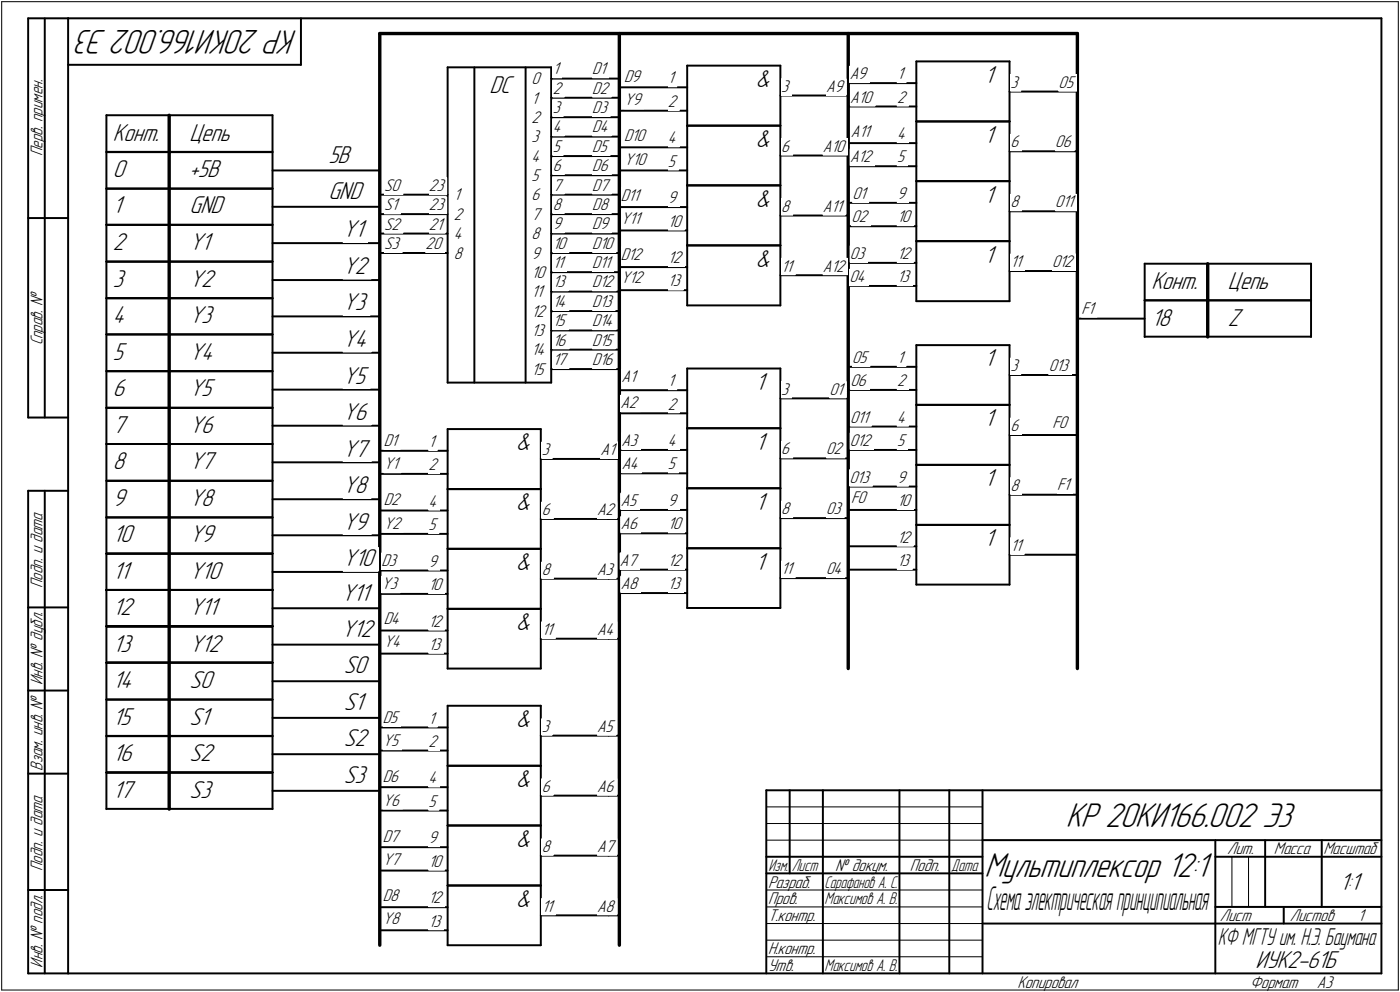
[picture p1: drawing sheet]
<svg xmlns="http://www.w3.org/2000/svg" width="421mm" height="298mm" viewBox="0 0 421 298" stroke-linecap="round" stroke-linejoin="round" font-family="sans-serif">
<defs><g id="words">
<g font-size="10.9">
<text x="89.5" y="9" transform="rotate(-180 89.5 9)">КР 20КИ166.002 Э3</text>
<text x="320.5" y="248.5">КР 20КИ166.002 Э3</text>
<text x="296" y="263.5">Мультиплексор 12:1</text>
</g>
<text font-size="10.5" x="296.7" y="273.5">Схемаэлектрическаяпринципиальная</text>
<g font-size="7.8">
<text x="147.2" y="28">DC</text>
<text x="227.2" y="26.2">&amp;</text>
<text x="296.1" y="24.9">1</text>
<text x="34" y="42.2">Конт.</text>
<text x="57" y="42.2">Цепь</text>
<text x="227.2" y="44.2">&amp;</text>
<text x="296.1" y="42.9">1</text>
<text x="34" y="53.2">0</text>
<text x="57" y="53.2">+5В</text>
<text x="98.8" y="49">5В</text>
<text x="98.8" y="59.9">GND</text>
<text x="34" y="64.2">1</text>
<text x="57" y="64.2">GND</text>
<text x="227.2" y="62.2">&amp;</text>
<text x="296.1" y="60.9">1</text>
<text x="103.1" y="71.3">Y1</text>
<text x="34" y="75.2">2</text>
<text x="57" y="75.2">Y1</text>
<text x="103.1" y="82.4">Y2</text>
<text x="227.2" y="80.2">&amp;</text>
<text x="296.1" y="78.9">1</text>
<text x="34" y="86.2">3</text>
<text x="57" y="86.2">Y2</text>
<text x="346.3" y="86.8">Конт.</text>
<text x="369.3" y="86.8">Цепь</text>
<text x="103.1" y="93.3">Y3</text>
<text x="34" y="97.1">4</text>
<text x="57" y="97.1">Y3</text>
<text x="346.3" y="97.8">18</text>
<text x="369.3" y="97.8">Z</text>
<text x="103.1" y="104.3">Y4</text>
<text x="34" y="108.1">5</text>
<text x="57" y="108.1">Y4</text>
<text x="296.1" y="110.1">1</text>
<text x="34" y="119.1">6</text>
<text x="57" y="119.1">Y5</text>
<text x="103.1" y="115.3">Y5</text>
<text x="227.2" y="117.2">1</text>
<text x="34" y="130">7</text>
<text x="57" y="130">Y6</text>
<text x="103.1" y="126.2">Y6</text>
<text x="296.1" y="128.1">1</text>
<text x="103.1" y="137.2">Y7</text>
<text x="155.1" y="135.4">&amp;</text>
<text x="227.2" y="135.2">1</text>
<text x="34" y="141">8</text>
<text x="57" y="141">Y7</text>
<text x="103.1" y="148.2">Y8</text>
<text x="296.1" y="146.1">1</text>
<text x="34" y="152">9</text>
<text x="57" y="152">Y8</text>
<text x="155.1" y="153.4">&amp;</text>
<text x="227.2" y="153.2">1</text>
<text x="103.1" y="159.1">Y9</text>
<text x="34" y="163">10</text>
<text x="57" y="163">Y9</text>
<text x="296.1" y="164.1">1</text>
<text x="34" y="174">11</text>
<text x="57" y="174">Y10</text>
<text x="103.1" y="170.1">Y10</text>
<text x="155.1" y="171.4">&amp;</text>
<text x="227.2" y="171.2">1</text>
<text x="34" y="184.9">12</text>
<text x="57" y="184.9">Y11</text>
<text x="102.7" y="180.6">Y11</text>
<text x="102.7" y="191.5">Y12</text>
<text x="155.1" y="189.4">&amp;</text>
<text x="34" y="195.8">13</text>
<text x="57" y="195.8">Y12</text>
<text x="103.4" y="202.4">S0</text>
<text x="34" y="206.8">14</text>
<text x="57" y="206.8">S0</text>
<text x="103.4" y="213.4">S1</text>
<text x="34" y="217.8">15</text>
<text x="57" y="217.8">S1</text>
<text x="155.1" y="218.5">&amp;</text>
<text x="103.4" y="224.3">S2</text>
<text x="34" y="228.7">16</text>
<text x="57" y="228.7">S2</text>
<text x="34" y="239.7">17</text>
<text x="57" y="239.7">S3</text>
<text x="103.4" y="235.3">S3</text>
<text x="155.1" y="236.5">&amp;</text>
<text x="155.1" y="254.5">&amp;</text>
<text x="402.9" y="267.5">1:1</text>
<text x="155.1" y="272.5">&amp;</text>
<text x="377.6" y="291">ИУК2-61Б</text>
</g>
<text font-size="7.6" x="366.3" y="284.1">КФ МГТУ им. Н.Э. Баумана</text>
<g font-size="5.4">
<text x="166.2" y="22.3">1</text>
<text x="178.1" y="22.3">D1</text>
<text x="255.5" y="23.8">A9</text>
<text x="269.8" y="23.8">1</text>
<text x="159.9" y="25.3">0</text>
<text x="166.2" y="28.2">2</text>
<text x="178.1" y="28.2">D2</text>
<text x="187.7" y="24.7">D9</text>
<text x="200.9" y="25.1">1</text>
<text x="235" y="27.6">3</text>
<text x="248.5" y="27.6">A9</text>
<text x="303.9" y="26.3">3</text>
<text x="318.4" y="26.3">O5</text>
<text x="159.9" y="31.1">1</text>
<text x="166.2" y="34">3</text>
<text x="178.1" y="34">D3</text>
<text x="187.7" y="31.7">Y9</text>
<text x="200.9" y="32.1">2</text>
<text x="255.7" y="30.8">A10</text>
<text x="269.8" y="30.8">2</text>
<text x="159.9" y="36.9">2</text>
<text x="166.2" y="39.8">4</text>
<text x="178.1" y="39.8">D4</text>
<text x="255.8" y="41.1">A11</text>
<text x="269.8" y="41.8">4</text>
<text x="12.8" y="46.9" transform="rotate(-90 12.8 46.9)">Перв. примен.</text>
<text x="159.9" y="42.8">3</text>
<text x="166.2" y="45.6">5</text>
<text x="178.1" y="45.6">D5</text>
<text x="187.7" y="42.5">D10</text>
<text x="200.9" y="43.1">4</text>
<text x="235" y="45.6">6</text>
<text x="247.5" y="45.6">A10</text>
<text x="303.9" y="44.3">6</text>
<text x="317.4" y="44.3">O6</text>
<text x="159.9" y="48.6">4</text>
<text x="166.2" y="51.5">6</text>
<text x="178.1" y="51.5">D6</text>
<text x="187.7" y="49.5">Y10</text>
<text x="200.9" y="50.1">5</text>
<text x="255.6" y="48.8">A12</text>
<text x="269.8" y="48.8">5</text>
<text x="115.5" y="57.4">S0</text>
<text x="129" y="57.4">23</text>
<text x="159.9" y="54.4">5</text>
<text x="166.2" y="57.3">7</text>
<text x="178.1" y="57.3">D7</text>
<text x="256.4" y="59.8">O1</text>
<text x="269.8" y="59.8">9</text>
<text x="115.5" y="63.2">S1</text>
<text x="129" y="63.2">23</text>
<text x="136.5" y="60.2">1</text>
<text x="159.9" y="60.2">6</text>
<text x="166.2" y="63.1">8</text>
<text x="178.1" y="63.1">D8</text>
<text x="186.7" y="60.3">D11</text>
<text x="200.9" y="61.1">9</text>
<text x="235" y="63.6">8</text>
<text x="247.5" y="63.6">A11</text>
<text x="303.9" y="62.3">8</text>
<text x="317.4" y="62.3">O11</text>
<text x="115.5" y="69.1">S2</text>
<text x="129" y="69">21</text>
<text x="136.5" y="66.1">2</text>
<text x="136.5" y="71.9">4</text>
<text x="159.9" y="66.1">7</text>
<text x="159.9" y="71.9">8</text>
<text x="166.2" y="68.9">9</text>
<text x="178.1" y="68.9">D9</text>
<text x="186.7" y="67.3">Y11</text>
<text x="200.9" y="68.1">10</text>
<text x="256.1" y="66.8">O2</text>
<text x="269.8" y="66.8">10</text>
<text x="115.5" y="74.9">S3</text>
<text x="128" y="74.8">20</text>
<text x="136.5" y="77.7">8</text>
<text x="159.9" y="77.7">9</text>
<text x="166.2" y="74.7">10</text>
<text x="178.1" y="74.7">D10</text>
<text x="255.6" y="77.8">O3</text>
<text x="269.8" y="77.8">12</text>
<text x="159.9" y="83.5">10</text>
<text x="166.2" y="80.6">11</text>
<text x="178.1" y="80.6">D11</text>
<text x="186.7" y="78.1">D12</text>
<text x="200.9" y="79.1">12</text>
<text x="235" y="81.6">11</text>
<text x="247.5" y="81.6">A12</text>
<text x="303.9" y="80.3">11</text>
<text x="316.4" y="80.3">O12</text>
<text x="159.9" y="89.4">11</text>
<text x="166.2" y="86.4">13</text>
<text x="178.1" y="86.4">D12</text>
<text x="186.7" y="85.1">Y12</text>
<text x="200.9" y="86.1">13</text>
<text x="255.5" y="84.8">O4</text>
<text x="269.8" y="84.8">13</text>
<text x="159.9" y="95.2">12</text>
<text x="166.2" y="92.2">14</text>
<text x="178.1" y="92.2">D13</text>
<text x="325.2" y="94.3">F1</text>
<text x="159.9" y="101">13</text>
<text x="166.2" y="98">15</text>
<text x="178.1" y="98">D14</text>
<text x="12.8" y="103.8" transform="rotate(-90 12.8 103.8)">Справ. №</text>
<text x="159.9" y="106.8">14</text>
<text x="166.2" y="103.9">16</text>
<text x="178.1" y="103.9">D15</text>
<text x="159.9" y="112.6">15</text>
<text x="166.2" y="109.7">17</text>
<text x="178.1" y="109.7">D16</text>
<text x="256.3" y="109.1">O5</text>
<text x="269.8" y="109.1">1</text>
<text x="303.9" y="111.6">3</text>
<text x="315.4" y="111.6">O13</text>
<text x="186.9" y="114.9">A1</text>
<text x="200.9" y="116.1">1</text>
<text x="235" y="118.6">3</text>
<text x="249.5" y="118.6">O1</text>
<text x="255.8" y="116.1">O6</text>
<text x="269.8" y="116.1">2</text>
<text x="186.6" y="122.7">A2</text>
<text x="200.9" y="123.1">2</text>
<text x="255.7" y="127.1">O11</text>
<text x="269.8" y="127.1">4</text>
<text x="303.9" y="129.6">6</text>
<text x="316.5" y="128.7">F0</text>
<text x="115.4" y="134">D1</text>
<text x="128.8" y="134.3">1</text>
<text x="162.9" y="136.8">3</text>
<text x="180.6" y="136.8">A1</text>
<text x="187" y="134.1">A3</text>
<text x="200.9" y="134.1">4</text>
<text x="235" y="136.6">6</text>
<text x="248.5" y="136.6">O2</text>
<text x="255.6" y="134.1">O12</text>
<text x="269.8" y="134.1">5</text>
<text x="115.4" y="141">Y1</text>
<text x="128.8" y="141.3">2</text>
<text x="187" y="141.1">A4</text>
<text x="200.9" y="141.1">5</text>
<text x="255.5" y="145.1">O13</text>
<text x="269.8" y="145.1">9</text>
<text x="303.9" y="147.6">8</text>
<text x="317.9" y="147.2">F1</text>
<text x="115.4" y="151.9">D2</text>
<text x="128.8" y="152.3">4</text>
<text x="162.9" y="154.8">6</text>
<text x="179.6" y="154.8">A2</text>
<text x="186.7" y="152.1">A5</text>
<text x="200.9" y="152.1">9</text>
<text x="235" y="154.6">8</text>
<text x="248.5" y="154.6">O3</text>
<text x="256" y="151.2">F0</text>
<text x="269.8" y="152.1">10</text>
<text x="115.4" y="158.9">Y2</text>
<text x="128.8" y="159.3">5</text>
<text x="186.7" y="159.1">A6</text>
<text x="200.9" y="159.1">10</text>
<text x="269.8" y="163.1">12</text>
<text x="303.9" y="165.6">11</text>
<text x="114.7" y="170.1">D3</text>
<text x="128.8" y="170.3">9</text>
<text x="162.9" y="172.8">8</text>
<text x="179.6" y="172.8">A3</text>
<text x="186.4" y="170.1">A7</text>
<text x="200.9" y="170.1">12</text>
<text x="235" y="172.6">11</text>
<text x="248.5" y="172.6">O4</text>
<text x="269.8" y="170.1">13</text>
<text x="12.8" y="176.7" transform="rotate(-90 12.8 176.7)">Подп. и дата</text>
<text x="114.7" y="177.1">Y3</text>
<text x="128.8" y="177.3">10</text>
<text x="186.7" y="177.1">A8</text>
<text x="200.9" y="177.1">13</text>
<text x="115.4" y="187.5">D4</text>
<text x="128.8" y="188.3">12</text>
<text x="162.9" y="190.8">11</text>
<text x="179.6" y="190.8">A4</text>
<text x="115.4" y="194.5">Y4</text>
<text x="128.8" y="195.3">13</text>
<text x="12.8" y="205.8" transform="rotate(-90 12.8 205.8)">Инв. № дубл.</text>
<text x="115.2" y="217.3">D5</text>
<text x="128.8" y="217.4">1</text>
<text x="162.9" y="219.9">3</text>
<text x="179.6" y="219.9">A5</text>
<text x="115.2" y="224.3">Y5</text>
<text x="128.8" y="224.4">2</text>
<text x="12.8" y="231.6" transform="rotate(-90 12.8 231.6)">Взам. инв. №</text>
<text x="115.2" y="235.1">D6</text>
<text x="128.8" y="235.4">4</text>
<text x="162.9" y="237.9">6</text>
<text x="179.6" y="237.9">A6</text>
<text x="115.2" y="242.1">Y6</text>
<text x="128.8" y="242.4">5</text>
<text x="115.2" y="252.9">D7</text>
<text x="128.8" y="253.4">9</text>
<text x="162.9" y="255.9">8</text>
<text x="179.6" y="255.9">A7</text>
<text x="369.1" y="256.8">Лит.</text>
<text x="383.1" y="256.8">Масса</text>
<text x="398" y="256.8">Масштаб</text>
<text x="12.8" y="261.7" transform="rotate(-90 12.8 261.7)">Подп. и дата</text>
<text x="115.2" y="259.9">Y7</text>
<text x="128.8" y="260.4">10</text>
<text x="251.2" y="261.8">№ докум.</text>
<text x="273.6" y="261.8">Подп.</text>
<text x="231" y="266.8">Разраб.</text>
<text x="115.2" y="270.7">D8</text>
<text x="128.8" y="271.4">12</text>
<text x="162.9" y="273.9">11</text>
<text x="179.6" y="273.9">A8</text>
<text x="231" y="271.8">Пров.</text>
<text x="115.2" y="277.7">Y8</text>
<text x="128.8" y="278.4">13</text>
<text x="231" y="276.8">Т.контр.</text>
<text x="366.9" y="276.8">Лист</text>
<text x="387.9" y="276.8">Листов</text>
<text x="408.4" y="276.8">1</text>
<text x="231" y="286.8">Н.контр.</text>
<text x="12.8" y="290.8" transform="rotate(-90 12.8 290.8)">Инв. № подл.</text>
<text x="231" y="291.8">Утв.</text>
<text x="306" y="296.8">Копировал</text>
<text x="376" y="296.8">Формат</text>
<text x="396" y="296.8">A3</text>
</g>
<g font-size="5.3">
<text x="231.1" y="261.8">Изм.</text>
<text x="238.1" y="261.8">Лист</text>
<text x="286.1" y="261.8">Дата</text>
<text x="248" y="266.8">Сарафанов А. С.</text>
<text x="248" y="271.8">Максимов А. В.</text>
<text x="248" y="291.8">Максимов А. В.</text>
</g>
</g></defs>
<g fill="none" stroke="#000" stroke-width=".59">
<path d="M8.5 5.5v120zM8.5 5.5h12zM13.5 5.5v120zM20.5 5.5v287zM20.5 5.5h395zM20.5 19.5h70zM90.5 5.5v14zM206.7 19.7h28zM206.7 19.7v18.1zM234.7 19.7v18.1zM275.6 18.5h28zM275.6 18.5v18z"/>
<path d="M303.6 18.5v18zM415.5 5.5v287zM32 34.6h50zM32 34.6v11zM82 34.6v11zM134.6 20.2h31.2zM134.6 20.2v94.8zM142.7 20.2v94.8zM158.1 20.2v94.8zM165.8 20.2v94.8zM165.8 23.6h20.5zM165.8 29.4h20.5z"/>
<path d="M165.8 35.2h20.5zM186.3 26.2h20.4zM186.3 33.3h20.4zM206.7 37.8h28zM206.7 37.8v17.9zM234.7 37.8v17.9zM234.7 28.7h20.4zM255.1 25h20.5zM255.1 32h20.5zM275.6 36.5h28zM275.6 36.5v17.9zM303.6 36.5v17.9z"/>
<path d="M303.6 27.5h20.4zM32 45.6h50zM32 45.7h50zM32 56.7h50zM32 45.7v11zM32 56.6h50zM32 56.6v11zM82 45.7v11zM82 56.6v11zM82 51.2h32.2zM114.2 58.5h20.4zM165.8 41.1h20.5z"/>
<path d="M165.8 46.9h20.5zM165.8 52.7h20.5zM165.8 58.5h20.5zM186.3 44.3h20.4zM186.3 51.2h20.4zM206.7 55.7h28zM206.7 55.7v18zM234.7 55.7v18zM234.7 46.7h20.4zM255.1 43h20.5zM255.1 50h20.5zM275.6 54.4h28z"/>
<path d="M275.6 54.4v18.1zM303.6 54.4v18.1zM303.6 45.5h20.4zM8.5 65.5h12zM32 67.6h50zM32 78.6h50zM32 67.6v11zM32 78.7h50zM32 78.7v11zM82 67.6v11zM82 78.7v11zM82 62.1h32.2z"/>
<path d="M82 73.1h32.2zM114.2 64.3h20.4zM114.2 70.2h20.4zM114.2 76h20.4zM165.8 64.3h20.5zM165.8 70.2h20.5zM165.8 76h20.5zM186.3 62.2h20.4zM186.3 69.3h20.4zM206.7 73.7h28zM206.7 73.7v18.1zM234.7 73.7v18.1z"/>
<path d="M234.7 64.8h20.4zM255.1 79h20.5zM255.1 61h20.5zM255.1 68h20.5zM275.6 72.5h28zM275.6 72.5v18zM303.6 72.5v18zM303.6 63.5h20.4zM344.3 79.2h50zM344.3 79.2v11.1zM394.3 79.2v11.1zM32 89.7h50z"/>
<path d="M32 89.6h50zM32 89.6v10.9zM82 89.6v10.9zM82 84.2h32.2zM82 95.1h32.2zM165.8 81.8h20.5zM165.8 87.6h20.5zM165.8 93.5h20.5zM165.8 99.3h20.5zM186.3 80.3h20.4zM186.3 87.2h20.4zM206.7 91.8h28z"/>
<path d="M234.7 82.7h20.4zM255.1 85.9h20.5zM275.6 90.5h28zM303.6 81.4h20.4zM324 95.8h20.3zM344.3 90.3h50zM344.3 90.3v11zM394.3 90.3v11zM32 100.5h50zM32 111.5h50zM32 100.5v11zM32 111.6h50z"/>
<path d="M32 111.6v11zM82 100.5v11zM82 111.6v11zM82 106h32.2zM82 117.1h32.2zM134.6 115h31.2zM165.8 105.1h20.5zM165.8 110.9h20.5zM186.3 117.3h20.4zM206.7 110.7h28zM206.7 110.7v18zM234.7 110.7v18z"/>
<path d="M234.7 119.7h20.4zM255.1 110.2h20.5zM255.1 117.2h20.5zM275.6 103.7h28zM275.6 103.7v18zM303.6 103.7v18zM303.6 112.7h20.4zM344.3 101.2h50zM8.5 125.5h12zM32 122.6h50zM32 122.5h50zM32 133.4h50z"/>
<path d="M32 122.5v10.9zM32 133.4v11zM82 122.5v10.9zM82 133.4v11zM82 127.9h32.2zM82 138.9h32.2zM114.2 135.5h20.4zM134.6 128.9h28zM134.6 128.9v18.1zM162.6 128.9v18.1zM162.6 137.9h20.4zM183 137.9h3.3z"/>
<path d="M186.3 135.2h20.4zM186.3 124.2h20.4zM206.7 128.7h28zM206.7 128.7v18zM234.7 128.7v18zM234.7 137.8h20.4zM255.1 128.2h20.5zM255.1 135.2h20.5zM275.6 139.7h28zM275.6 139.7v18zM275.6 121.7h28zM275.6 121.7v18z"/>
<path d="M303.6 139.7v18zM303.6 121.7v18zM303.6 130.7h20.4zM8.5 147.5v145zM8.5 147.5h12zM13.5 147.5v145zM32 144.4h50zM32 144.5h50zM32 155.5h50zM32 144.5v11zM32 155.4h50zM32 155.4v11z"/>
<path d="M82 144.5v11zM82 155.4v11zM82 150h32.2zM114.2 153.4h20.4zM114.2 142.4h20.4zM134.6 147h28zM134.6 147v17.9zM162.6 147v17.9zM162.6 156h20.4zM183 156h3.3zM186.3 153.2h20.4zM186.3 142.2h20.4z"/>
<path d="M206.7 146.7h28zM206.7 146.7v18.1zM234.7 146.7v18.1zM234.7 155.7h20.4zM255.1 146.2h20.5zM255.1 153.2h20.5zM275.6 157.7h28zM275.6 157.7v18zM303.6 157.7v18zM303.6 148.7h20.4zM32 166.4h50zM32 166.4v11z"/>
<path d="M32 177.3h50zM32 177.3v11zM82 166.4v11zM82 160.9h32.2zM82 171.9h32.2zM82 177.3v11zM114.2 171.4h20.4zM114.2 178.5h20.4zM114.2 160.4h20.4zM134.6 164.9h28zM134.6 164.9v18.1zM162.6 164.9v18.1z"/>
<path d="M162.6 173.9h20.4zM183 173.9h3.3zM186.3 171.2h20.4zM186.3 178.2h20.4zM186.3 160.3h20.4zM206.7 164.8h28zM206.7 164.8v17.9zM234.7 164.8v17.9zM234.7 173.7h20.4zM255.1 164.2h20.5zM255.1 171.2h20.5zM275.6 175.7h28z"/>
<path d="M303.6 166.7h20.4zM8.5 182.5h12zM32 188.2h50zM32 188.2v11zM32 199.1h50zM32 199.2v11zM82 182.8h32.2zM82 188.2v11zM82 193.7h32.2zM82 199.2v11zM114.2 189.5h20.4zM114.2 196.4h20.4z"/>
<path d="M134.6 183h28zM134.6 183v17.9zM162.6 183v17.9zM162.6 191.9h20.4zM183 191.9h3.3zM206.7 182.7h28zM8.5 207.5h12zM32 210.2h50zM32 210.2v11zM82 210.2v11zM82 204.7h32.2zM82 215.7h32.2z"/>
<path d="M114.2 218.6h20.4zM134.6 200.9h28zM134.6 212.1h28zM134.6 212.1v18zM162.6 212.1v18zM8.5 232.5h12zM32 221.2h50zM32 221.1h50zM32 232.2h50zM32 221.1v11.1zM32 232.2v11zM82 221.1v11.1z"/>
<path d="M82 232.2v11zM82 226.7h32.2zM82 237.7h32.2zM114.2 236.6h20.4zM114.2 225.6h20.4zM134.6 230.1h28zM134.6 230.1v18zM162.6 230.1v18zM162.6 239.1h20.4zM162.6 221.1h20.4zM183 221.1h3.3zM183 239.1h3.3z"/>
<path d="M230.5 237.5h185zM230.5 237.5v55zM237.5 237.5v25zM247.5 237.5v55zM270.5 237.5v55zM285.5 237.5v55zM295.5 237.5v55zM32 243.1h50zM114.2 254.6h20.4zM114.2 243.6h20.4zM134.6 248.1h28zM134.6 248.1v18z"/>
<path d="M162.6 248.1v18zM162.6 257.1h20.4zM183 257.1h3.3zM230.5 257.5h65zM295.5 252.5h120zM365.5 252.5v40zM365.5 257.5h15zM380.5 252.5v20zM380.5 257.5h35zM397.5 252.5v20zM8.5 267.5h12zM114.2 272.6h20.4z"/>
<path d="M114.2 279.6h20.4zM114.2 261.6h20.4zM134.6 266.1h28zM134.6 266.1v18zM162.6 266.1v18zM162.6 275.1h20.4zM183 275.1h3.3zM230.5 262.5h65zM295.5 277.5h70zM365.5 277.5h50zM365.5 272.5h50zM386.1 272.5v5z"/>
<path d="M8.5 292.5h12zM20.5 292.5h395zM134.6 284.1h28z"/>
</g>
<g fill="none" stroke="#000" stroke-width="1">
<path d="M114.2 10.1v274zM114.2 10.1h209.8zM186.3 10.1v274zM255.1 10.1v190.8zM324 10.1v190.8zM50.9 34.6v11zM50.9 45.7v11zM50.9 56.6v11zM50.9 67.6v11zM50.9 78.7v11zM363.2 79.2v11.1zM50.9 89.6v10.9z"/>
<path d="M363.2 90.3v11zM50.9 100.5v11zM50.9 111.6v11zM50.9 122.5v10.9zM50.9 133.4v11zM50.9 144.5v11zM50.9 155.4v11zM50.9 166.4v11zM50.9 177.3v11zM50.9 188.2v11zM50.9 199.2v11zM50.9 210.2v11z"/>
<path d="M50.9 221.1v11.1zM50.9 232.2v11z"/>
</g>
<g fill="#fff" stroke="#fff" stroke-width=".3">
<path d="M34 36.7h13.6zM34 36.7h13.6zM34 36.8h13.6zM34 36.9h13.6zM34 37h13.6zM34 37.1h13.6zM34 37.2h13.6zM34 37.3h13.6zM34 37.3h13.6zM34 37.4h13.6zM34 37.5h13.6zM34 37.6h13.6zM34 37.7h13.6zM34 37.8h13.6zM34 37.8h13.6zM34 37.9h13.6zM34 38h13.6zM34 38.1h13.6zM34 38.2h13.6zM34 38.3h13.6zM34 38.4h13.6zM34 38.4h13.6zM34 38.5h13.6zM34 38.6h13.6zM34 38.7h13.6zM34 38.8h13.6zM34 38.9h13.6zM34 38.9h13.6zM34 39h13.6zM34 39.1h13.6zM34 39.2h13.6zM34 39.3h13.6zM34 39.4h13.6zM34 39.5h13.6zM34 39.5h13.6zM34 39.6h13.6zM34 39.7h13.6zM34 39.8h13.6zM34 39.9h13.6zM34 40h13.6zM34 40h13.6zM34 40.1h13.6zM34 40.2h13.6zM34 40.3h13.6zM34 40.4h13.6zM34 40.5h13.6zM34 40.6h13.6zM34 40.6h13.6zM34 40.7h13.6zM34 40.8h13.6zM34 40.9h13.6zM34 41h13.6zM34 41.1h13.6zM34 41.1h13.6zM34 41.2h13.6zM34 41.3h13.6zM34 41.4h13.6zM34 41.5h13.6zM34 41.6h13.6zM34 41.7h13.6zM34 41.7h13.6zM34 41.8h13.6zM34 41.9h13.6zM34 42h13.6zM34 42.1h13.6zM34 42.2h13.6zM34 42.2h13.6zM34 42.3h13.6zM34 42.4h13.6zM34 42.5h13.6zM34 42.6h13.6zM34 42.7h13.6zM34 42.8h13.6zM34 42.8h13.6zM34 42.9h13.6zM34 43h13.6zM34 43.1h13.6zM34 43.2h13.6zM34 43.3h13.6zM34 43.3h13.6zM34 43.4h13.6zM34 43.5h13.6zM34 43.6h13.6zM34 43.7h13.6z"/>
<path d="M57 36.7h13.7zM57 36.7h13.7zM57 36.8h13.7zM57 36.9h13.7zM57 37h13.7zM57 37.1h13.7zM57 37.2h13.7zM57 37.3h13.7zM57 37.3h13.7zM57 37.4h13.7zM57 37.5h13.7zM57 37.6h13.7zM57 37.7h13.7zM57 37.8h13.7zM57 37.8h13.7zM57 37.9h13.7zM57 38h13.7zM57 38.1h13.7zM57 38.2h13.7zM57 38.3h13.7zM57 38.4h13.7zM57 38.4h13.7zM57 38.5h13.7zM57 38.6h13.7zM57 38.7h13.7zM57 38.8h13.7zM57 38.9h13.7zM57 38.9h13.7zM57 39h13.7zM57 39.1h13.7zM57 39.2h13.7zM57 39.3h13.7zM57 39.4h13.7zM57 39.5h13.7zM57 39.5h13.7zM57 39.6h13.7zM57 39.7h13.7zM57 39.8h13.7zM57 39.9h13.7zM57 40h13.7zM57 40h13.7zM57 40.1h13.7zM57 40.2h13.7zM57 40.3h13.7zM57 40.4h13.7zM57 40.5h13.7zM57 40.6h13.7zM57 40.6h13.7zM57 40.7h13.7zM57 40.8h13.7zM57 40.9h13.7zM57 41h13.7zM57 41.1h13.7zM57 41.1h13.7zM57 41.2h13.7zM57 41.3h13.7zM57 41.4h13.7zM57 41.5h13.7zM57 41.6h13.7zM57 41.7h13.7zM57 41.7h13.7zM57 41.8h13.7zM57 41.9h13.7zM57 42h13.7zM57 42.1h13.7zM57 42.2h13.7zM57 42.2h13.7zM57 42.3h13.7zM57 42.4h13.7zM57 42.5h13.7zM57 42.6h13.7zM57 42.7h13.7zM57 42.8h13.7zM57 42.8h13.7zM57 42.9h13.7zM57 43h13.7zM57 43.1h13.7zM57 43.2h13.7zM57 43.3h13.7zM57 43.3h13.7zM57 43.4h13.7zM57 43.5h13.7zM57 43.6h13.7zM57 43.7h13.7z"/>
<path d="M34 47.7h4.9zM34 47.8h4.9zM34 47.8h4.9zM34 47.9h4.9zM34 48h4.9zM34 48.1h4.9zM34 48.2h4.9zM34 48.3h4.9zM34 48.3h4.9zM34 48.4h4.9zM34 48.5h4.9zM34 48.6h4.9zM34 48.7h4.9zM34 48.8h4.9zM34 48.9h4.9zM34 48.9h4.9zM34 49h4.9zM34 49.1h4.9zM34 49.2h4.9zM34 49.3h4.9zM34 49.4h4.9zM34 49.4h4.9zM34 49.5h4.9zM34 49.6h4.9zM34 49.7h4.9zM34 49.8h4.9zM34 49.9h4.9zM34 50h4.9zM34 50h4.9zM34 50.1h4.9zM34 50.2h4.9zM34 50.3h4.9zM34 50.4h4.9zM34 50.5h4.9zM34 50.5h4.9zM34 50.6h4.9zM34 50.7h4.9zM34 50.8h4.9zM34 50.9h4.9zM34 51h4.9zM34 51.1h4.9zM34 51.1h4.9zM34 51.2h4.9zM34 51.3h4.9zM34 51.4h4.9zM34 51.5h4.9zM34 51.6h4.9zM34 51.6h4.9zM34 51.7h4.9zM34 51.8h4.9zM34 51.9h4.9zM34 52h4.9zM34 52.1h4.9zM34 52.2h4.9zM34 52.2h4.9zM34 52.3h4.9zM34 52.4h4.9zM34 52.5h4.9zM34 52.6h4.9zM34 52.7h4.9zM34 52.7h4.9zM34 52.8h4.9zM34 52.9h4.9zM34 53h4.9zM34 53.1h4.9zM34 53.2h4.9zM34 53.3h4.9zM34 53.3h4.9zM34 53.4h4.9zM34 53.5h4.9zM34 53.6h4.9zM34 53.7h4.9zM34 53.8h4.9zM34 53.8h4.9zM34 53.9h4.9zM34 54h4.9zM34 54.1h4.9zM34 54.2h4.9zM34 54.3h4.9zM34 54.4h4.9zM34 54.4h4.9zM34 54.5h4.9zM34 54.6h4.9zM34 54.7h4.9z"/>
<path d="M57 47.7h10.2zM57 47.8h10.2zM57 47.8h10.2zM57 47.9h10.2zM57 48h10.2zM57 48.1h10.2zM57 48.2h10.2zM57 48.3h10.2zM57 48.3h10.2zM57 48.4h10.2zM57 48.5h10.2zM57 48.6h10.2zM57 48.7h10.2zM57 48.8h10.2zM57 48.9h10.2zM57 48.9h10.2zM57 49h10.2zM57 49.1h10.2zM57 49.2h10.2zM57 49.3h10.2zM57 49.4h10.2zM57 49.4h10.2zM57 49.5h10.2zM57 49.6h10.2zM57 49.7h10.2zM57 49.8h10.2zM57 49.9h10.2zM57 50h10.2zM57 50h10.2zM57 50.1h10.2zM57 50.2h10.2zM57 50.3h10.2zM57 50.4h10.2zM57 50.5h10.2zM57 50.5h10.2zM57 50.6h10.2zM57 50.7h10.2zM57 50.8h10.2zM57 50.9h10.2zM57 51h10.2zM57 51.1h10.2zM57 51.1h10.2zM57 51.2h10.2zM57 51.3h10.2zM57 51.4h10.2zM57 51.5h10.2zM57 51.6h10.2zM57 51.6h10.2zM57 51.7h10.2zM57 51.8h10.2zM57 51.9h10.2zM57 52h10.2zM57 52.1h10.2zM57 52.2h10.2zM57 52.2h10.2zM57 52.3h10.2zM57 52.4h10.2zM57 52.5h10.2zM57 52.6h10.2zM57 52.7h10.2zM57 52.7h10.2zM57 52.8h10.2zM57 52.9h10.2zM57 53h10.2zM57 53.1h10.2zM57 53.2h10.2zM57 53.3h10.2zM57 53.3h10.2zM57 53.4h10.2zM57 53.5h10.2zM57 53.6h10.2zM57 53.7h10.2zM57 53.8h10.2zM57 53.8h10.2zM57 53.9h10.2zM57 54h10.2zM57 54.1h10.2zM57 54.2h10.2zM57 54.3h10.2zM57 54.4h10.2zM57 54.4h10.2zM57 54.5h10.2zM57 54.6h10.2zM57 54.7h10.2z"/>
<path d="M34 58.6h3.9zM34 58.7h3.9zM34 58.8h3.9zM34 58.8h3.9zM34 58.9h3.9zM34 59h3.9zM34 59.1h3.9zM34 59.2h3.9zM34 59.3h3.9zM34 59.4h3.9zM34 59.4h3.9zM34 59.5h3.9zM34 59.6h3.9zM34 59.7h3.9zM34 59.8h3.9zM34 59.9h3.9zM34 59.9h3.9zM34 60h3.9zM34 60.1h3.9zM34 60.2h3.9zM34 60.3h3.9zM34 60.4h3.9zM34 60.5h3.9zM34 60.5h3.9zM34 60.6h3.9zM34 60.7h3.9zM34 60.8h3.9zM34 60.9h3.9zM34 61h3.9zM34 61h3.9zM34 61.1h3.9zM34 61.2h3.9zM34 61.3h3.9zM34 61.4h3.9zM34 61.5h3.9zM34 61.6h3.9zM34 61.6h3.9zM34 61.7h3.9zM34 61.8h3.9zM34 61.9h3.9zM34 62h3.9zM34 62.1h3.9zM34 62.1h3.9zM34 62.2h3.9zM34 62.3h3.9zM34 62.4h3.9zM34 62.5h3.9zM34 62.6h3.9zM34 62.7h3.9zM34 62.7h3.9zM34 62.8h3.9zM34 62.9h3.9zM34 63h3.9zM34 63.1h3.9zM34 63.2h3.9zM34 63.2h3.9zM34 63.3h3.9zM34 63.4h3.9zM34 63.5h3.9zM34 63.6h3.9zM34 63.7h3.9zM34 63.8h3.9zM34 63.8h3.9zM34 63.9h3.9zM34 64h3.9zM34 64.1h3.9zM34 64.2h3.9zM34 64.3h3.9zM34 64.3h3.9zM34 64.4h3.9zM34 64.5h3.9zM34 64.6h3.9zM34 64.7h3.9zM34 64.8h3.9zM34 64.9h3.9zM34 64.9h3.9zM34 65h3.9zM34 65.1h3.9zM34 65.2h3.9zM34 65.3h3.9zM34 65.4h3.9zM34 65.4h3.9zM34 65.5h3.9zM34 65.6h3.9z"/>
<path d="M57 58.6h11.3zM57 58.7h11.3zM57 58.8h11.3zM57 58.8h11.3zM57 58.9h11.3zM57 59h11.3zM57 59.1h11.3zM57 59.2h11.3zM57 59.3h11.3zM57 59.4h11.3zM57 59.4h11.3zM57 59.5h11.3zM57 59.6h11.3zM57 59.7h11.3zM57 59.8h11.3zM57 59.9h11.3zM57 59.9h11.3zM57 60h11.3zM57 60.1h11.3zM57 60.2h11.3zM57 60.3h11.3zM57 60.4h11.3zM57 60.5h11.3zM57 60.5h11.3zM57 60.6h11.3zM57 60.7h11.3zM57 60.8h11.3zM57 60.9h11.3zM57 61h11.3zM57 61h11.3zM57 61.1h11.3zM57 61.2h11.3zM57 61.3h11.3zM57 61.4h11.3zM57 61.5h11.3zM57 61.6h11.3zM57 61.6h11.3zM57 61.7h11.3zM57 61.8h11.3zM57 61.9h11.3zM57 62h11.3zM57 62.1h11.3zM57 62.1h11.3zM57 62.2h11.3zM57 62.3h11.3zM57 62.4h11.3zM57 62.5h11.3zM57 62.6h11.3zM57 62.7h11.3zM57 62.7h11.3zM57 62.8h11.3zM57 62.9h11.3zM57 63h11.3zM57 63.1h11.3zM57 63.2h11.3zM57 63.2h11.3zM57 63.3h11.3zM57 63.4h11.3zM57 63.5h11.3zM57 63.6h11.3zM57 63.7h11.3zM57 63.8h11.3zM57 63.8h11.3zM57 63.9h11.3zM57 64h11.3zM57 64.1h11.3zM57 64.2h11.3zM57 64.3h11.3zM57 64.3h11.3zM57 64.4h11.3zM57 64.5h11.3zM57 64.6h11.3zM57 64.7h11.3zM57 64.8h11.3zM57 64.9h11.3zM57 64.9h11.3zM57 65h11.3zM57 65.1h11.3zM57 65.2h11.3zM57 65.3h11.3zM57 65.4h11.3zM57 65.4h11.3zM57 65.5h11.3zM57 65.6h11.3z"/>
<path d="M34 69.6h4.9zM34 69.7h4.9zM34 69.8h4.9zM34 69.8h4.9zM34 69.9h4.9zM34 70h4.9zM34 70.1h4.9zM34 70.2h4.9zM34 70.3h4.9zM34 70.4h4.9zM34 70.4h4.9zM34 70.5h4.9zM34 70.6h4.9zM34 70.7h4.9zM34 70.8h4.9zM34 70.9h4.9zM34 71h4.9zM34 71h4.9zM34 71.1h4.9zM34 71.2h4.9zM34 71.3h4.9zM34 71.4h4.9zM34 71.5h4.9zM34 71.5h4.9zM34 71.6h4.9zM34 71.7h4.9zM34 71.8h4.9zM34 71.9h4.9zM34 72h4.9zM34 72.1h4.9zM34 72.1h4.9zM34 72.2h4.9zM34 72.3h4.9zM34 72.4h4.9zM34 72.5h4.9zM34 72.6h4.9zM34 72.6h4.9zM34 72.7h4.9zM34 72.8h4.9zM34 72.9h4.9zM34 73h4.9zM34 73.1h4.9zM34 73.2h4.9zM34 73.2h4.9zM34 73.3h4.9zM34 73.4h4.9zM34 73.5h4.9zM34 73.6h4.9zM34 73.7h4.9zM34 73.7h4.9zM34 73.8h4.9zM34 73.9h4.9zM34 74h4.9zM34 74.1h4.9zM34 74.2h4.9zM34 74.3h4.9zM34 74.3h4.9zM34 74.4h4.9zM34 74.5h4.9zM34 74.6h4.9zM34 74.7h4.9zM34 74.8h4.9zM34 74.8h4.9zM34 74.9h4.9zM34 75h4.9zM34 75.1h4.9zM34 75.2h4.9zM34 75.3h4.9zM34 75.4h4.9zM34 75.4h4.9zM34 75.5h4.9zM34 75.6h4.9zM34 75.7h4.9zM34 75.8h4.9zM34 75.9h4.9zM34 75.9h4.9zM34 76h4.9zM34 76.1h4.9zM34 76.2h4.9zM34 76.3h4.9zM34 76.4h4.9zM34 76.5h4.9zM34 76.5h4.9zM34 76.6h4.9z"/>
<path d="M57 69.6h7.5zM57 69.7h7.5zM57 69.8h7.5zM57 69.8h7.5zM57 69.9h7.5zM57 70h7.5zM57 70.1h7.5zM57 70.2h7.5zM57 70.3h7.5zM57 70.4h7.5zM57 70.4h7.5zM57 70.5h7.5zM57 70.6h7.5zM57 70.7h7.5zM57 70.8h7.5zM57 70.9h7.5zM57 71h7.5zM57 71h7.5zM57 71.1h7.5zM57 71.2h7.5zM57 71.3h7.5zM57 71.4h7.5zM57 71.5h7.5zM57 71.5h7.5zM57 71.6h7.5zM57 71.7h7.5zM57 71.8h7.5zM57 71.9h7.5zM57 72h7.5zM57 72.1h7.5zM57 72.1h7.5zM57 72.2h7.5zM57 72.3h7.5zM57 72.4h7.5zM57 72.5h7.5zM57 72.6h7.5zM57 72.6h7.5zM57 72.7h7.5zM57 72.8h7.5zM57 72.9h7.5zM57 73h7.5zM57 73.1h7.5zM57 73.2h7.5zM57 73.2h7.5zM57 73.3h7.5zM57 73.4h7.5zM57 73.5h7.5zM57 73.6h7.5zM57 73.7h7.5zM57 73.7h7.5zM57 73.8h7.5zM57 73.9h7.5zM57 74h7.5zM57 74.1h7.5zM57 74.2h7.5zM57 74.3h7.5zM57 74.3h7.5zM57 74.4h7.5zM57 74.5h7.5zM57 74.6h7.5zM57 74.7h7.5zM57 74.8h7.5zM57 74.8h7.5zM57 74.9h7.5zM57 75h7.5zM57 75.1h7.5zM57 75.2h7.5zM57 75.3h7.5zM57 75.4h7.5zM57 75.4h7.5zM57 75.5h7.5zM57 75.6h7.5zM57 75.7h7.5zM57 75.8h7.5zM57 75.9h7.5zM57 75.9h7.5zM57 76h7.5zM57 76.1h7.5zM57 76.2h7.5zM57 76.3h7.5zM57 76.4h7.5zM57 76.5h7.5zM57 76.5h7.5zM57 76.6h7.5z"/>
<path d="M34 80.6h4.6zM34 80.7h4.6zM34 80.8h4.6zM34 80.9h4.6zM34 80.9h4.6zM34 81h4.6zM34 81.1h4.6zM34 81.2h4.6zM34 81.3h4.6zM34 81.4h4.6zM34 81.4h4.6zM34 81.5h4.6zM34 81.6h4.6zM34 81.7h4.6zM34 81.8h4.6zM34 81.9h4.6zM34 82h4.6zM34 82h4.6zM34 82.1h4.6zM34 82.2h4.6zM34 82.3h4.6zM34 82.4h4.6zM34 82.5h4.6zM34 82.5h4.6zM34 82.6h4.6zM34 82.7h4.6zM34 82.8h4.6zM34 82.9h4.6zM34 83h4.6zM34 83.1h4.6zM34 83.1h4.6zM34 83.2h4.6zM34 83.3h4.6zM34 83.4h4.6zM34 83.5h4.6zM34 83.6h4.6zM34 83.7h4.6zM34 83.7h4.6zM34 83.8h4.6zM34 83.9h4.6zM34 84h4.6zM34 84.1h4.6zM34 84.2h4.6zM34 84.2h4.6zM34 84.3h4.6zM34 84.4h4.6zM34 84.5h4.6zM34 84.6h4.6zM34 84.7h4.6zM34 84.8h4.6zM34 84.8h4.6zM34 84.9h4.6zM34 85h4.6zM34 85.1h4.6zM34 85.2h4.6zM34 85.3h4.6zM34 85.3h4.6zM34 85.4h4.6zM34 85.5h4.6zM34 85.6h4.6zM34 85.7h4.6zM34 85.8h4.6zM34 85.9h4.6zM34 85.9h4.6zM34 86h4.6zM34 86.1h4.6zM34 86.2h4.6zM34 86.3h4.6zM34 86.4h4.6zM34 86.4h4.6zM34 86.5h4.6zM34 86.6h4.6zM34 86.7h4.6zM34 86.8h4.6zM34 86.9h4.6zM34 87h4.6zM34 87h4.6zM34 87.1h4.6zM34 87.2h4.6zM34 87.3h4.6zM34 87.4h4.6zM34 87.5h4.6zM34 87.5h4.6zM34 87.6h4.6z"/>
<path d="M57 80.6h8.5zM57 80.7h8.5zM57 80.8h8.5zM57 80.9h8.5zM57 80.9h8.5zM57 81h8.5zM57 81.1h8.5zM57 81.2h8.5zM57 81.3h8.5zM57 81.4h8.5zM57 81.4h8.5zM57 81.5h8.5zM57 81.6h8.5zM57 81.7h8.5zM57 81.8h8.5zM57 81.9h8.5zM57 82h8.5zM57 82h8.5zM57 82.1h8.5zM57 82.2h8.5zM57 82.3h8.5zM57 82.4h8.5zM57 82.5h8.5zM57 82.5h8.5zM57 82.6h8.5zM57 82.7h8.5zM57 82.8h8.5zM57 82.9h8.5zM57 83h8.5zM57 83.1h8.5zM57 83.1h8.5zM57 83.2h8.5zM57 83.3h8.5zM57 83.4h8.5zM57 83.5h8.5zM57 83.6h8.5zM57 83.7h8.5zM57 83.7h8.5zM57 83.8h8.5zM57 83.9h8.5zM57 84h8.5zM57 84.1h8.5zM57 84.2h8.5zM57 84.2h8.5zM57 84.3h8.5zM57 84.4h8.5zM57 84.5h8.5zM57 84.6h8.5zM57 84.7h8.5zM57 84.8h8.5zM57 84.8h8.5zM57 84.9h8.5zM57 85h8.5zM57 85.1h8.5zM57 85.2h8.5zM57 85.3h8.5zM57 85.3h8.5zM57 85.4h8.5zM57 85.5h8.5zM57 85.6h8.5zM57 85.7h8.5zM57 85.8h8.5zM57 85.9h8.5zM57 85.9h8.5zM57 86h8.5zM57 86.1h8.5zM57 86.2h8.5zM57 86.3h8.5zM57 86.4h8.5zM57 86.4h8.5zM57 86.5h8.5zM57 86.6h8.5zM57 86.7h8.5zM57 86.8h8.5zM57 86.9h8.5zM57 87h8.5zM57 87h8.5zM57 87.1h8.5zM57 87.2h8.5zM57 87.3h8.5zM57 87.4h8.5zM57 87.5h8.5zM57 87.5h8.5zM57 87.6h8.5z"/>
<path d="M34 91.5h4.9zM34 91.6h4.9zM34 91.7h4.9zM34 91.8h4.9zM34 91.9h4.9zM34 91.9h4.9zM34 92h4.9zM34 92.1h4.9zM34 92.2h4.9zM34 92.3h4.9zM34 92.4h4.9zM34 92.5h4.9zM34 92.5h4.9zM34 92.6h4.9zM34 92.7h4.9zM34 92.8h4.9zM34 92.9h4.9zM34 93h4.9zM34 93h4.9zM34 93.1h4.9zM34 93.2h4.9zM34 93.3h4.9zM34 93.4h4.9zM34 93.5h4.9zM34 93.6h4.9zM34 93.6h4.9zM34 93.7h4.9zM34 93.8h4.9zM34 93.9h4.9zM34 94h4.9zM34 94.1h4.9zM34 94.1h4.9zM34 94.2h4.9zM34 94.3h4.9zM34 94.4h4.9zM34 94.5h4.9zM34 94.6h4.9zM34 94.7h4.9zM34 94.7h4.9zM34 94.8h4.9zM34 94.9h4.9zM34 95h4.9zM34 95.1h4.9zM34 95.2h4.9zM34 95.2h4.9zM34 95.3h4.9zM34 95.4h4.9zM34 95.5h4.9zM34 95.6h4.9zM34 95.7h4.9zM34 95.8h4.9zM34 95.8h4.9zM34 95.9h4.9zM34 96h4.9zM34 96.1h4.9zM34 96.2h4.9zM34 96.3h4.9zM34 96.4h4.9zM34 96.4h4.9zM34 96.5h4.9zM34 96.6h4.9zM34 96.7h4.9zM34 96.8h4.9zM34 96.9h4.9zM34 96.9h4.9zM34 97h4.9zM34 97.1h4.9zM34 97.2h4.9zM34 97.3h4.9zM34 97.4h4.9zM34 97.5h4.9zM34 97.5h4.9zM34 97.6h4.9zM34 97.7h4.9zM34 97.8h4.9zM34 97.9h4.9zM34 98h4.9zM34 98h4.9zM34 98.1h4.9zM34 98.2h4.9zM34 98.3h4.9zM34 98.4h4.9zM34 98.5h4.9zM34 98.6h4.9z"/>
<path d="M57 91.5h8.1zM57 91.6h8.1zM57 91.7h8.1zM57 91.8h8.1zM57 91.9h8.1zM57 91.9h8.1zM57 92h8.1zM57 92.1h8.1zM57 92.2h8.1zM57 92.3h8.1zM57 92.4h8.1zM57 92.5h8.1zM57 92.5h8.1zM57 92.6h8.1zM57 92.7h8.1zM57 92.8h8.1zM57 92.9h8.1zM57 93h8.1zM57 93h8.1zM57 93.1h8.1zM57 93.2h8.1zM57 93.3h8.1zM57 93.4h8.1zM57 93.5h8.1zM57 93.6h8.1zM57 93.6h8.1zM57 93.7h8.1zM57 93.8h8.1zM57 93.9h8.1zM57 94h8.1zM57 94.1h8.1zM57 94.1h8.1zM57 94.2h8.1zM57 94.3h8.1zM57 94.4h8.1zM57 94.5h8.1zM57 94.6h8.1zM57 94.7h8.1zM57 94.7h8.1zM57 94.8h8.1zM57 94.9h8.1zM57 95h8.1zM57 95.1h8.1zM57 95.2h8.1zM57 95.2h8.1zM57 95.3h8.1zM57 95.4h8.1zM57 95.5h8.1zM57 95.6h8.1zM57 95.7h8.1zM57 95.8h8.1zM57 95.8h8.1zM57 95.9h8.1zM57 96h8.1zM57 96.1h8.1zM57 96.2h8.1zM57 96.3h8.1zM57 96.4h8.1zM57 96.4h8.1zM57 96.5h8.1zM57 96.6h8.1zM57 96.7h8.1zM57 96.8h8.1zM57 96.9h8.1zM57 96.9h8.1zM57 97h8.1zM57 97.1h8.1zM57 97.2h8.1zM57 97.3h8.1zM57 97.4h8.1zM57 97.5h8.1zM57 97.5h8.1zM57 97.6h8.1zM57 97.7h8.1zM57 97.8h8.1zM57 97.9h8.1zM57 98h8.1zM57 98h8.1zM57 98.1h8.1zM57 98.2h8.1zM57 98.3h8.1zM57 98.4h8.1zM57 98.5h8.1zM57 98.6h8.1z"/>
<path d="M34 102.5h4.6zM34 102.6h4.6zM34 102.7h4.6zM34 102.8h4.6zM34 102.9h4.6zM34 103h4.6zM34 103h4.6zM34 103.1h4.6zM34 103.2h4.6zM34 103.3h4.6zM34 103.4h4.6zM34 103.5h4.6zM34 103.5h4.6zM34 103.6h4.6zM34 103.7h4.6zM34 103.8h4.6zM34 103.9h4.6zM34 104h4.6zM34 104.1h4.6zM34 104.1h4.6zM34 104.2h4.6zM34 104.3h4.6zM34 104.4h4.6zM34 104.5h4.6zM34 104.6h4.6zM34 104.6h4.6zM34 104.7h4.6zM34 104.8h4.6zM34 104.9h4.6zM34 105h4.6zM34 105.1h4.6zM34 105.2h4.6zM34 105.2h4.6zM34 105.3h4.6zM34 105.4h4.6zM34 105.5h4.6zM34 105.6h4.6zM34 105.7h4.6zM34 105.7h4.6zM34 105.8h4.6zM34 105.9h4.6zM34 106h4.6zM34 106.1h4.6zM34 106.2h4.6zM34 106.3h4.6zM34 106.3h4.6zM34 106.4h4.6zM34 106.5h4.6zM34 106.6h4.6zM34 106.7h4.6zM34 106.8h4.6zM34 106.8h4.6zM34 106.9h4.6zM34 107h4.6zM34 107.1h4.6zM34 107.2h4.6zM34 107.3h4.6zM34 107.4h4.6zM34 107.4h4.6zM34 107.5h4.6zM34 107.6h4.6zM34 107.7h4.6zM34 107.8h4.6zM34 107.9h4.6zM34 107.9h4.6zM34 108h4.6zM34 108.1h4.6zM34 108.2h4.6zM34 108.3h4.6zM34 108.4h4.6zM34 108.5h4.6zM34 108.5h4.6zM34 108.6h4.6zM34 108.7h4.6zM34 108.8h4.6zM34 108.9h4.6zM34 109h4.6zM34 109.1h4.6zM34 109.1h4.6zM34 109.2h4.6zM34 109.3h4.6zM34 109.4h4.6zM34 109.5h4.6zM34 109.6h4.6z"/>
<path d="M57 102.5h8.5zM57 102.6h8.5zM57 102.7h8.5zM57 102.8h8.5zM57 102.9h8.5zM57 103h8.5zM57 103h8.5zM57 103.1h8.5zM57 103.2h8.5zM57 103.3h8.5zM57 103.4h8.5zM57 103.5h8.5zM57 103.5h8.5zM57 103.6h8.5zM57 103.7h8.5zM57 103.8h8.5zM57 103.9h8.5zM57 104h8.5zM57 104.1h8.5zM57 104.1h8.5zM57 104.2h8.5zM57 104.3h8.5zM57 104.4h8.5zM57 104.5h8.5zM57 104.6h8.5zM57 104.6h8.5zM57 104.7h8.5zM57 104.8h8.5zM57 104.9h8.5zM57 105h8.5zM57 105.1h8.5zM57 105.2h8.5zM57 105.2h8.5zM57 105.3h8.5zM57 105.4h8.5zM57 105.5h8.5zM57 105.6h8.5zM57 105.7h8.5zM57 105.7h8.5zM57 105.8h8.5zM57 105.9h8.5zM57 106h8.5zM57 106.1h8.5zM57 106.2h8.5zM57 106.3h8.5zM57 106.3h8.5zM57 106.4h8.5zM57 106.5h8.5zM57 106.6h8.5zM57 106.7h8.5zM57 106.8h8.5zM57 106.8h8.5zM57 106.9h8.5zM57 107h8.5zM57 107.1h8.5zM57 107.2h8.5zM57 107.3h8.5zM57 107.4h8.5zM57 107.4h8.5zM57 107.5h8.5zM57 107.6h8.5zM57 107.7h8.5zM57 107.8h8.5zM57 107.9h8.5zM57 107.9h8.5zM57 108h8.5zM57 108.1h8.5zM57 108.2h8.5zM57 108.3h8.5zM57 108.4h8.5zM57 108.5h8.5zM57 108.5h8.5zM57 108.6h8.5zM57 108.7h8.5zM57 108.8h8.5zM57 108.9h8.5zM57 109h8.5zM57 109.1h8.5zM57 109.1h8.5zM57 109.2h8.5zM57 109.3h8.5zM57 109.4h8.5zM57 109.5h8.5zM57 109.6h8.5z"/>
<path d="M34 113.5h4.9zM34 113.6h4.9zM34 113.7h4.9zM34 113.8h4.9zM34 113.9h4.9zM34 114h4.9zM34 114h4.9zM34 114.1h4.9zM34 114.2h4.9zM34 114.3h4.9zM34 114.4h4.9zM34 114.5h4.9zM34 114.6h4.9zM34 114.6h4.9zM34 114.7h4.9zM34 114.8h4.9zM34 114.9h4.9zM34 115h4.9zM34 115.1h4.9zM34 115.1h4.9zM34 115.2h4.9zM34 115.3h4.9zM34 115.4h4.9zM34 115.5h4.9zM34 115.6h4.9zM34 115.7h4.9zM34 115.7h4.9zM34 115.8h4.9zM34 115.9h4.9zM34 116h4.9zM34 116.1h4.9zM34 116.2h4.9zM34 116.2h4.9zM34 116.3h4.9zM34 116.4h4.9zM34 116.5h4.9zM34 116.6h4.9zM34 116.7h4.9zM34 116.8h4.9zM34 116.8h4.9zM34 116.9h4.9zM34 117h4.9zM34 117.1h4.9zM34 117.2h4.9zM34 117.3h4.9zM34 117.3h4.9zM34 117.4h4.9zM34 117.5h4.9zM34 117.6h4.9zM34 117.7h4.9zM34 117.8h4.9zM34 117.9h4.9zM34 117.9h4.9zM34 118h4.9zM34 118.1h4.9zM34 118.2h4.9zM34 118.3h4.9zM34 118.4h4.9zM34 118.4h4.9zM34 118.5h4.9zM34 118.6h4.9zM34 118.7h4.9zM34 118.8h4.9zM34 118.9h4.9zM34 119h4.9zM34 119h4.9zM34 119.1h4.9zM34 119.2h4.9zM34 119.3h4.9zM34 119.4h4.9zM34 119.5h4.9zM34 119.5h4.9zM34 119.6h4.9zM34 119.7h4.9zM34 119.8h4.9zM34 119.9h4.9zM34 120h4.9zM34 120.1h4.9zM34 120.1h4.9zM34 120.2h4.9zM34 120.3h4.9zM34 120.4h4.9zM34 120.5h4.9zM34 120.6h4.9z"/>
<path d="M57 113.5h8.1zM57 113.6h8.1zM57 113.7h8.1zM57 113.8h8.1zM57 113.9h8.1zM57 114h8.1zM57 114h8.1zM57 114.1h8.1zM57 114.2h8.1zM57 114.3h8.1zM57 114.4h8.1zM57 114.5h8.1zM57 114.6h8.1zM57 114.6h8.1zM57 114.7h8.1zM57 114.8h8.1zM57 114.9h8.1zM57 115h8.1zM57 115.1h8.1zM57 115.1h8.1zM57 115.2h8.1zM57 115.3h8.1zM57 115.4h8.1zM57 115.5h8.1zM57 115.6h8.1zM57 115.7h8.1zM57 115.7h8.1zM57 115.8h8.1zM57 115.9h8.1zM57 116h8.1zM57 116.1h8.1zM57 116.2h8.1zM57 116.2h8.1zM57 116.3h8.1zM57 116.4h8.1zM57 116.5h8.1zM57 116.6h8.1zM57 116.7h8.1zM57 116.8h8.1zM57 116.8h8.1zM57 116.9h8.1zM57 117h8.1zM57 117.1h8.1zM57 117.2h8.1zM57 117.3h8.1zM57 117.3h8.1zM57 117.4h8.1zM57 117.5h8.1zM57 117.6h8.1zM57 117.7h8.1zM57 117.8h8.1zM57 117.9h8.1zM57 117.9h8.1zM57 118h8.1zM57 118.1h8.1zM57 118.2h8.1zM57 118.3h8.1zM57 118.4h8.1zM57 118.4h8.1zM57 118.5h8.1zM57 118.6h8.1zM57 118.7h8.1zM57 118.8h8.1zM57 118.9h8.1zM57 119h8.1zM57 119h8.1zM57 119.1h8.1zM57 119.2h8.1zM57 119.3h8.1zM57 119.4h8.1zM57 119.5h8.1zM57 119.5h8.1zM57 119.6h8.1zM57 119.7h8.1zM57 119.8h8.1zM57 119.9h8.1zM57 120h8.1zM57 120.1h8.1zM57 120.1h8.1zM57 120.2h8.1zM57 120.3h8.1zM57 120.4h8.1zM57 120.5h8.1zM57 120.6h8.1z"/>
<path d="M34 124.5h4.9zM34 124.5h4.9zM34 124.6h4.9zM34 124.7h4.9zM34 124.8h4.9zM34 124.9h4.9zM34 125h4.9zM34 125.1h4.9zM34 125.1h4.9zM34 125.2h4.9zM34 125.3h4.9zM34 125.4h4.9zM34 125.5h4.9zM34 125.6h4.9zM34 125.6h4.9zM34 125.7h4.9zM34 125.8h4.9zM34 125.9h4.9zM34 126h4.9zM34 126.1h4.9zM34 126.2h4.9zM34 126.2h4.9zM34 126.3h4.9zM34 126.4h4.9zM34 126.5h4.9zM34 126.6h4.9zM34 126.7h4.9zM34 126.7h4.9zM34 126.8h4.9zM34 126.9h4.9zM34 127h4.9zM34 127.1h4.9zM34 127.2h4.9zM34 127.3h4.9zM34 127.3h4.9zM34 127.4h4.9zM34 127.5h4.9zM34 127.6h4.9zM34 127.7h4.9zM34 127.8h4.9zM34 127.8h4.9zM34 127.9h4.9zM34 128h4.9zM34 128.1h4.9zM34 128.2h4.9zM34 128.3h4.9zM34 128.4h4.9zM34 128.4h4.9zM34 128.5h4.9zM34 128.6h4.9zM34 128.7h4.9zM34 128.8h4.9zM34 128.9h4.9zM34 128.9h4.9zM34 129h4.9zM34 129.1h4.9zM34 129.2h4.9zM34 129.3h4.9zM34 129.4h4.9zM34 129.5h4.9zM34 129.5h4.9zM34 129.6h4.9zM34 129.7h4.9zM34 129.8h4.9zM34 129.9h4.9zM34 130h4.9zM34 130h4.9zM34 130.1h4.9zM34 130.2h4.9zM34 130.3h4.9zM34 130.4h4.9zM34 130.5h4.9zM34 130.6h4.9zM34 130.6h4.9zM34 130.7h4.9zM34 130.8h4.9zM34 130.9h4.9zM34 131h4.9zM34 131.1h4.9zM34 131.1h4.9zM34 131.2h4.9zM34 131.3h4.9zM34 131.4h4.9zM34 131.5h4.9z"/>
<path d="M57 124.5h8.5zM57 124.5h8.5zM57 124.6h8.5zM57 124.7h8.5zM57 124.8h8.5zM57 124.9h8.5zM57 125h8.5zM57 125.1h8.5zM57 125.1h8.5zM57 125.2h8.5zM57 125.3h8.5zM57 125.4h8.5zM57 125.5h8.5zM57 125.6h8.5zM57 125.6h8.5zM57 125.7h8.5zM57 125.8h8.5zM57 125.9h8.5zM57 126h8.5zM57 126.1h8.5zM57 126.2h8.5zM57 126.2h8.5zM57 126.3h8.5zM57 126.4h8.5zM57 126.5h8.5zM57 126.6h8.5zM57 126.7h8.5zM57 126.7h8.5zM57 126.8h8.5zM57 126.9h8.5zM57 127h8.5zM57 127.1h8.5zM57 127.2h8.5zM57 127.3h8.5zM57 127.3h8.5zM57 127.4h8.5zM57 127.5h8.5zM57 127.6h8.5zM57 127.7h8.5zM57 127.8h8.5zM57 127.8h8.5zM57 127.9h8.5zM57 128h8.5zM57 128.1h8.5zM57 128.2h8.5zM57 128.3h8.5zM57 128.4h8.5zM57 128.4h8.5zM57 128.5h8.5zM57 128.6h8.5zM57 128.7h8.5zM57 128.8h8.5zM57 128.9h8.5zM57 128.9h8.5zM57 129h8.5zM57 129.1h8.5zM57 129.2h8.5zM57 129.3h8.5zM57 129.4h8.5zM57 129.5h8.5zM57 129.5h8.5zM57 129.6h8.5zM57 129.7h8.5zM57 129.8h8.5zM57 129.9h8.5zM57 130h8.5zM57 130h8.5zM57 130.1h8.5zM57 130.2h8.5zM57 130.3h8.5zM57 130.4h8.5zM57 130.5h8.5zM57 130.6h8.5zM57 130.6h8.5zM57 130.7h8.5zM57 130.8h8.5zM57 130.9h8.5zM57 131h8.5zM57 131.1h8.5zM57 131.1h8.5zM57 131.2h8.5zM57 131.3h8.5zM57 131.4h8.5zM57 131.5h8.5z"/>
<path d="M34 135.5h4.9zM34 135.6h4.9zM34 135.6h4.9zM34 135.7h4.9zM34 135.8h4.9zM34 135.9h4.9zM34 136h4.9zM34 136.1h4.9zM34 136.1h4.9zM34 136.2h4.9zM34 136.3h4.9zM34 136.4h4.9zM34 136.5h4.9zM34 136.6h4.9zM34 136.7h4.9zM34 136.7h4.9zM34 136.8h4.9zM34 136.9h4.9zM34 137h4.9zM34 137.1h4.9zM34 137.2h4.9zM34 137.2h4.9zM34 137.3h4.9zM34 137.4h4.9zM34 137.5h4.9zM34 137.6h4.9zM34 137.7h4.9zM34 137.8h4.9zM34 137.8h4.9zM34 137.9h4.9zM34 138h4.9zM34 138.1h4.9zM34 138.2h4.9zM34 138.3h4.9zM34 138.3h4.9zM34 138.4h4.9zM34 138.5h4.9zM34 138.6h4.9zM34 138.7h4.9zM34 138.8h4.9zM34 138.9h4.9zM34 138.9h4.9zM34 139h4.9zM34 139.1h4.9zM34 139.2h4.9zM34 139.3h4.9zM34 139.4h4.9zM34 139.4h4.9zM34 139.5h4.9zM34 139.6h4.9zM34 139.7h4.9zM34 139.8h4.9zM34 139.9h4.9zM34 140h4.9zM34 140h4.9zM34 140.1h4.9zM34 140.2h4.9zM34 140.3h4.9zM34 140.4h4.9zM34 140.5h4.9zM34 140.5h4.9zM34 140.6h4.9zM34 140.7h4.9zM34 140.8h4.9zM34 140.9h4.9zM34 141h4.9zM34 141.1h4.9zM34 141.1h4.9zM34 141.2h4.9zM34 141.3h4.9zM34 141.4h4.9zM34 141.5h4.9zM34 141.6h4.9zM34 141.6h4.9zM34 141.7h4.9zM34 141.8h4.9zM34 141.9h4.9zM34 142h4.9zM34 142.1h4.9zM34 142.2h4.9zM34 142.2h4.9zM34 142.3h4.9zM34 142.4h4.9zM34 142.5h4.9z"/>
<path d="M57 135.5h8.5zM57 135.6h8.5zM57 135.6h8.5zM57 135.7h8.5zM57 135.8h8.5zM57 135.9h8.5zM57 136h8.5zM57 136.1h8.5zM57 136.1h8.5zM57 136.2h8.5zM57 136.3h8.5zM57 136.4h8.5zM57 136.5h8.5zM57 136.6h8.5zM57 136.7h8.5zM57 136.7h8.5zM57 136.8h8.5zM57 136.9h8.5zM57 137h8.5zM57 137.1h8.5zM57 137.2h8.5zM57 137.2h8.5zM57 137.3h8.5zM57 137.4h8.5zM57 137.5h8.5zM57 137.6h8.5zM57 137.7h8.5zM57 137.8h8.5zM57 137.8h8.5zM57 137.9h8.5zM57 138h8.5zM57 138.1h8.5zM57 138.2h8.5zM57 138.3h8.5zM57 138.3h8.5zM57 138.4h8.5zM57 138.5h8.5zM57 138.6h8.5zM57 138.7h8.5zM57 138.8h8.5zM57 138.9h8.5zM57 138.9h8.5zM57 139h8.5zM57 139.1h8.5zM57 139.2h8.5zM57 139.3h8.5zM57 139.4h8.5zM57 139.4h8.5zM57 139.5h8.5zM57 139.6h8.5zM57 139.7h8.5zM57 139.8h8.5zM57 139.9h8.5zM57 140h8.5zM57 140h8.5zM57 140.1h8.5zM57 140.2h8.5zM57 140.3h8.5zM57 140.4h8.5zM57 140.5h8.5zM57 140.5h8.5zM57 140.6h8.5zM57 140.7h8.5zM57 140.8h8.5zM57 140.9h8.5zM57 141h8.5zM57 141.1h8.5zM57 141.1h8.5zM57 141.2h8.5zM57 141.3h8.5zM57 141.4h8.5zM57 141.5h8.5zM57 141.6h8.5zM57 141.6h8.5zM57 141.7h8.5zM57 141.8h8.5zM57 141.9h8.5zM57 142h8.5zM57 142.1h8.5zM57 142.2h8.5zM57 142.2h8.5zM57 142.3h8.5zM57 142.4h8.5zM57 142.5h8.5z"/>
<path d="M34 146.5h4.9zM34 146.6h4.9zM34 146.6h4.9zM34 146.7h4.9zM34 146.8h4.9zM34 146.9h4.9zM34 147h4.9zM34 147.1h4.9zM34 147.2h4.9zM34 147.2h4.9zM34 147.3h4.9zM34 147.4h4.9zM34 147.5h4.9zM34 147.6h4.9zM34 147.7h4.9zM34 147.7h4.9zM34 147.8h4.9zM34 147.9h4.9zM34 148h4.9zM34 148.1h4.9zM34 148.2h4.9zM34 148.3h4.9zM34 148.3h4.9zM34 148.4h4.9zM34 148.5h4.9zM34 148.6h4.9zM34 148.7h4.9zM34 148.8h4.9zM34 148.8h4.9zM34 148.9h4.9zM34 149h4.9zM34 149.1h4.9zM34 149.2h4.9zM34 149.3h4.9zM34 149.4h4.9zM34 149.4h4.9zM34 149.5h4.9zM34 149.6h4.9zM34 149.7h4.9zM34 149.8h4.9zM34 149.9h4.9zM34 149.9h4.9zM34 150h4.9zM34 150.1h4.9zM34 150.2h4.9zM34 150.3h4.9zM34 150.4h4.9zM34 150.5h4.9zM34 150.5h4.9zM34 150.6h4.9zM34 150.7h4.9zM34 150.8h4.9zM34 150.9h4.9zM34 151h4.9zM34 151h4.9zM34 151.1h4.9zM34 151.2h4.9zM34 151.3h4.9zM34 151.4h4.9zM34 151.5h4.9zM34 151.6h4.9zM34 151.6h4.9zM34 151.7h4.9zM34 151.8h4.9zM34 151.9h4.9zM34 152h4.9zM34 152.1h4.9zM34 152.1h4.9zM34 152.2h4.9zM34 152.3h4.9zM34 152.4h4.9zM34 152.5h4.9zM34 152.6h4.9zM34 152.7h4.9zM34 152.7h4.9zM34 152.8h4.9zM34 152.9h4.9zM34 153h4.9zM34 153.1h4.9zM34 153.2h4.9zM34 153.2h4.9zM34 153.3h4.9zM34 153.4h4.9zM34 153.5h4.9z"/>
<path d="M57 146.5h8.5zM57 146.6h8.5zM57 146.6h8.5zM57 146.7h8.5zM57 146.8h8.5zM57 146.9h8.5zM57 147h8.5zM57 147.1h8.5zM57 147.2h8.5zM57 147.2h8.5zM57 147.3h8.5zM57 147.4h8.5zM57 147.5h8.5zM57 147.6h8.5zM57 147.7h8.5zM57 147.7h8.5zM57 147.8h8.5zM57 147.9h8.5zM57 148h8.5zM57 148.1h8.5zM57 148.2h8.5zM57 148.3h8.5zM57 148.3h8.5zM57 148.4h8.5zM57 148.5h8.5zM57 148.6h8.5zM57 148.7h8.5zM57 148.8h8.5zM57 148.8h8.5zM57 148.9h8.5zM57 149h8.5zM57 149.1h8.5zM57 149.2h8.5zM57 149.3h8.5zM57 149.4h8.5zM57 149.4h8.5zM57 149.5h8.5zM57 149.6h8.5zM57 149.7h8.5zM57 149.8h8.5zM57 149.9h8.5zM57 149.9h8.5zM57 150h8.5zM57 150.1h8.5zM57 150.2h8.5zM57 150.3h8.5zM57 150.4h8.5zM57 150.5h8.5zM57 150.5h8.5zM57 150.6h8.5zM57 150.7h8.5zM57 150.8h8.5zM57 150.9h8.5zM57 151h8.5zM57 151h8.5zM57 151.1h8.5zM57 151.2h8.5zM57 151.3h8.5zM57 151.4h8.5zM57 151.5h8.5zM57 151.6h8.5zM57 151.6h8.5zM57 151.7h8.5zM57 151.8h8.5zM57 151.9h8.5zM57 152h8.5zM57 152.1h8.5zM57 152.1h8.5zM57 152.2h8.5zM57 152.3h8.5zM57 152.4h8.5zM57 152.5h8.5zM57 152.6h8.5zM57 152.7h8.5zM57 152.7h8.5zM57 152.8h8.5zM57 152.9h8.5zM57 153h8.5zM57 153.1h8.5zM57 153.2h8.5zM57 153.2h8.5zM57 153.3h8.5zM57 153.4h8.5zM57 153.5h8.5z"/>
<path d="M34 157.4h7.1zM34 157.5h7.1zM34 157.6h7.1zM34 157.6h7.1zM34 157.7h7.1zM34 157.8h7.1zM34 157.9h7.1zM34 158h7.1zM34 158.1h7.1zM34 158.2h7.1zM34 158.2h7.1zM34 158.3h7.1zM34 158.4h7.1zM34 158.5h7.1zM34 158.6h7.1zM34 158.7h7.1zM34 158.7h7.1zM34 158.8h7.1zM34 158.9h7.1zM34 159h7.1zM34 159.1h7.1zM34 159.2h7.1zM34 159.3h7.1zM34 159.3h7.1zM34 159.4h7.1zM34 159.5h7.1zM34 159.6h7.1zM34 159.7h7.1zM34 159.8h7.1zM34 159.9h7.1zM34 159.9h7.1zM34 160h7.1zM34 160.1h7.1zM34 160.2h7.1zM34 160.3h7.1zM34 160.4h7.1zM34 160.4h7.1zM34 160.5h7.1zM34 160.6h7.1zM34 160.7h7.1zM34 160.8h7.1zM34 160.9h7.1zM34 161h7.1zM34 161h7.1zM34 161.1h7.1zM34 161.2h7.1zM34 161.3h7.1zM34 161.4h7.1zM34 161.5h7.1zM34 161.5h7.1zM34 161.6h7.1zM34 161.7h7.1zM34 161.8h7.1zM34 161.9h7.1zM34 162h7.1zM34 162.1h7.1zM34 162.1h7.1zM34 162.2h7.1zM34 162.3h7.1zM34 162.4h7.1zM34 162.5h7.1zM34 162.6h7.1zM34 162.6h7.1zM34 162.7h7.1zM34 162.8h7.1zM34 162.9h7.1zM34 163h7.1zM34 163.1h7.1zM34 163.2h7.1zM34 163.2h7.1zM34 163.3h7.1zM34 163.4h7.1zM34 163.5h7.1zM34 163.6h7.1zM34 163.7h7.1zM34 163.7h7.1zM34 163.8h7.1zM34 163.9h7.1zM34 164h7.1zM34 164.1h7.1zM34 164.2h7.1zM34 164.3h7.1zM34 164.3h7.1zM34 164.4h7.1z"/>
<path d="M57 157.4h8.5zM57 157.5h8.5zM57 157.6h8.5zM57 157.6h8.5zM57 157.7h8.5zM57 157.8h8.5zM57 157.9h8.5zM57 158h8.5zM57 158.1h8.5zM57 158.2h8.5zM57 158.2h8.5zM57 158.3h8.5zM57 158.4h8.5zM57 158.5h8.5zM57 158.6h8.5zM57 158.7h8.5zM57 158.7h8.5zM57 158.8h8.5zM57 158.9h8.5zM57 159h8.5zM57 159.1h8.5zM57 159.2h8.5zM57 159.3h8.5zM57 159.3h8.5zM57 159.4h8.5zM57 159.5h8.5zM57 159.6h8.5zM57 159.7h8.5zM57 159.8h8.5zM57 159.9h8.5zM57 159.9h8.5zM57 160h8.5zM57 160.1h8.5zM57 160.2h8.5zM57 160.3h8.5zM57 160.4h8.5zM57 160.4h8.5zM57 160.5h8.5zM57 160.6h8.5zM57 160.7h8.5zM57 160.8h8.5zM57 160.9h8.5zM57 161h8.5zM57 161h8.5zM57 161.1h8.5zM57 161.2h8.5zM57 161.3h8.5zM57 161.4h8.5zM57 161.5h8.5zM57 161.5h8.5zM57 161.6h8.5zM57 161.7h8.5zM57 161.8h8.5zM57 161.9h8.5zM57 162h8.5zM57 162.1h8.5zM57 162.1h8.5zM57 162.2h8.5zM57 162.3h8.5zM57 162.4h8.5zM57 162.5h8.5zM57 162.6h8.5zM57 162.6h8.5zM57 162.7h8.5zM57 162.8h8.5zM57 162.9h8.5zM57 163h8.5zM57 163.1h8.5zM57 163.2h8.5zM57 163.2h8.5zM57 163.3h8.5zM57 163.4h8.5zM57 163.5h8.5zM57 163.6h8.5zM57 163.7h8.5zM57 163.7h8.5zM57 163.8h8.5zM57 163.9h8.5zM57 164h8.5zM57 164.1h8.5zM57 164.2h8.5zM57 164.3h8.5zM57 164.3h8.5zM57 164.4h8.5z"/>
<path d="M34 168.4h6zM34 168.5h6zM34 168.6h6zM34 168.7h6zM34 168.7h6zM34 168.8h6zM34 168.9h6zM34 169h6zM34 169.1h6zM34 169.2h6zM34 169.2h6zM34 169.3h6zM34 169.4h6zM34 169.5h6zM34 169.6h6zM34 169.7h6zM34 169.8h6zM34 169.8h6zM34 169.9h6zM34 170h6zM34 170.1h6zM34 170.2h6zM34 170.3h6zM34 170.3h6zM34 170.4h6zM34 170.5h6zM34 170.6h6zM34 170.7h6zM34 170.8h6zM34 170.9h6zM34 170.9h6zM34 171h6zM34 171.1h6zM34 171.2h6zM34 171.3h6zM34 171.4h6zM34 171.4h6zM34 171.5h6zM34 171.6h6zM34 171.7h6zM34 171.8h6zM34 171.9h6zM34 172h6zM34 172h6zM34 172.1h6zM34 172.2h6zM34 172.3h6zM34 172.4h6zM34 172.5h6zM34 172.6h6zM34 172.6h6zM34 172.7h6zM34 172.8h6zM34 172.9h6zM34 173h6zM34 173.1h6zM34 173.1h6zM34 173.2h6zM34 173.3h6zM34 173.4h6zM34 173.5h6zM34 173.6h6zM34 173.7h6zM34 173.7h6zM34 173.8h6zM34 173.9h6zM34 174h6zM34 174.1h6zM34 174.2h6zM34 174.2h6zM34 174.3h6zM34 174.4h6zM34 174.5h6zM34 174.6h6zM34 174.7h6zM34 174.8h6zM34 174.8h6zM34 174.9h6zM34 175h6zM34 175.1h6zM34 175.2h6zM34 175.3h6zM34 175.3h6zM34 175.4h6z"/>
<path d="M57 168.4h10.6zM57 168.5h10.6zM57 168.6h10.6zM57 168.7h10.6zM57 168.7h10.6zM57 168.8h10.6zM57 168.9h10.6zM57 169h10.6zM57 169.1h10.6zM57 169.2h10.6zM57 169.2h10.6zM57 169.3h10.6zM57 169.4h10.6zM57 169.5h10.6zM57 169.6h10.6zM57 169.7h10.6zM57 169.8h10.6zM57 169.8h10.6zM57 169.9h10.6zM57 170h10.6zM57 170.1h10.6zM57 170.2h10.6zM57 170.3h10.6zM57 170.3h10.6zM57 170.4h10.6zM57 170.5h10.6zM57 170.6h10.6zM57 170.7h10.6zM57 170.8h10.6zM57 170.9h10.6zM57 170.9h10.6zM57 171h10.6zM57 171.1h10.6zM57 171.2h10.6zM57 171.3h10.6zM57 171.4h10.6zM57 171.4h10.6zM57 171.5h10.6zM57 171.6h10.6zM57 171.7h10.6zM57 171.8h10.6zM57 171.9h10.6zM57 172h10.6zM57 172h10.6zM57 172.1h10.6zM57 172.2h10.6zM57 172.3h10.6zM57 172.4h10.6zM57 172.5h10.6zM57 172.6h10.6zM57 172.6h10.6zM57 172.7h10.6zM57 172.8h10.6zM57 172.9h10.6zM57 173h10.6zM57 173.1h10.6zM57 173.1h10.6zM57 173.2h10.6zM57 173.3h10.6zM57 173.4h10.6zM57 173.5h10.6zM57 173.6h10.6zM57 173.7h10.6zM57 173.7h10.6zM57 173.8h10.6zM57 173.9h10.6zM57 174h10.6zM57 174.1h10.6zM57 174.2h10.6zM57 174.2h10.6zM57 174.3h10.6zM57 174.4h10.6zM57 174.5h10.6zM57 174.6h10.6zM57 174.7h10.6zM57 174.8h10.6zM57 174.8h10.6zM57 174.9h10.6zM57 175h10.6zM57 175.1h10.6zM57 175.2h10.6zM57 175.3h10.6zM57 175.3h10.6zM57 175.4h10.6z"/>
<path d="M98.8 54.3h11.4zM98.8 54.4h11.4zM98.8 54.4h11.4zM98.8 54.5h11.4zM98.8 54.6h11.4zM98.8 54.7h11.4zM98.8 54.8h11.4zM98.8 54.9h11.4zM98.8 54.9h11.4zM98.8 55h11.4zM98.8 55.1h11.4zM98.8 55.2h11.4zM98.8 55.3h11.4zM98.8 55.4h11.4zM98.8 55.5h11.4zM98.8 55.5h11.4zM98.8 55.6h11.4zM98.8 55.7h11.4zM98.8 55.8h11.4zM98.8 55.9h11.4zM98.8 56h11.4zM98.8 56h11.4zM98.8 56.1h11.4zM98.8 56.2h11.4zM98.8 56.3h11.4zM98.8 56.4h11.4zM98.8 56.5h11.4zM98.8 56.6h11.4zM98.8 56.6h11.4zM98.8 56.7h11.4zM98.8 56.8h11.4zM98.8 56.9h11.4zM98.8 57h11.4zM98.8 57.1h11.4zM98.8 57.1h11.4zM98.8 57.2h11.4zM98.8 57.3h11.4zM98.8 57.4h11.4zM98.8 57.5h11.4zM98.8 57.6h11.4zM98.8 57.7h11.4zM98.8 57.7h11.4zM98.8 57.8h11.4zM98.8 57.9h11.4zM98.8 58h11.4zM98.8 58.1h11.4zM98.8 58.2h11.4zM98.8 58.3h11.4zM98.8 58.3h11.4zM98.8 58.4h11.4zM98.8 58.5h11.4zM98.8 58.6h11.4zM98.8 58.7h11.4zM98.8 58.8h11.4zM98.8 58.8h11.4zM98.8 58.9h11.4zM98.8 59h11.4zM98.8 59.1h11.4zM98.8 59.2h11.4zM98.8 59.3h11.4zM98.8 59.4h11.4zM98.8 59.4h11.4zM98.8 59.5h11.4zM98.8 59.6h11.4zM98.8 59.7h11.4zM98.8 59.8h11.4zM98.8 59.9h11.4zM98.8 59.9h11.4zM98.8 60h11.4zM98.8 60.1h11.4zM98.8 60.2h11.4zM98.8 60.3h11.4zM98.8 60.4h11.4zM98.8 60.5h11.4zM98.8 60.5h11.4zM98.8 60.6h11.4zM98.8 60.7h11.4zM98.8 60.8h11.4zM98.8 60.9h11.4zM98.8 61h11.4zM98.8 61h11.4zM98.8 61.1h11.4zM98.8 61.2h11.4zM98.8 61.3h11.4zM98.8 61.4h11.4z"/>
<path d="M98.8 43.3h7.7zM98.8 43.4h7.7zM98.8 43.5h7.7zM98.8 43.6h7.7zM98.8 43.7h7.7zM98.8 43.8h7.7zM98.8 43.9h7.7zM98.8 43.9h7.7zM98.8 44h7.7zM98.8 44.1h7.7zM98.8 44.2h7.7zM98.8 44.3h7.7zM98.8 44.4h7.7zM98.8 44.4h7.7zM98.8 44.5h7.7zM98.8 44.6h7.7zM98.8 44.7h7.7zM98.8 44.8h7.7zM98.8 44.9h7.7zM98.8 45h7.7zM98.8 45h7.7zM98.8 45.1h7.7zM98.8 45.2h7.7zM98.8 45.3h7.7zM98.8 45.4h7.7zM98.8 45.5h7.7zM98.8 45.6h7.7zM98.8 45.6h7.7zM98.8 45.7h7.7zM98.8 45.8h7.7zM98.8 45.9h7.7zM98.8 46h7.7zM98.8 46.1h7.7zM98.8 46.1h7.7zM98.8 46.2h7.7zM98.8 46.3h7.7zM98.8 46.4h7.7zM98.8 46.5h7.7zM98.8 46.6h7.7zM98.8 46.7h7.7zM98.8 46.7h7.7zM98.8 46.8h7.7zM98.8 46.9h7.7zM98.8 47h7.7zM98.8 47.1h7.7zM98.8 47.2h7.7zM98.8 47.2h7.7zM98.8 47.3h7.7zM98.8 47.4h7.7zM98.8 47.5h7.7zM98.8 47.6h7.7zM98.8 47.7h7.7zM98.8 47.8h7.7zM98.8 47.8h7.7zM98.8 47.9h7.7zM98.8 48h7.7zM98.8 48.1h7.7zM98.8 48.2h7.7zM98.8 48.3h7.7zM98.8 48.3h7.7zM98.8 48.4h7.7zM98.8 48.5h7.7zM98.8 48.6h7.7zM98.8 48.7h7.7zM98.8 48.8h7.7zM98.8 48.9h7.7zM98.8 48.9h7.7zM98.8 49h7.7zM98.8 49.1h7.7zM98.8 49.2h7.7zM98.8 49.3h7.7zM98.8 49.4h7.7zM98.8 49.4h7.7zM98.8 49.5h7.7zM98.8 49.6h7.7zM98.8 49.7h7.7zM98.8 49.8h7.7zM98.8 49.9h7.7zM98.8 50h7.7zM98.8 50h7.7zM98.8 50.1h7.7zM98.8 50.2h7.7zM98.8 50.3h7.7zM98.8 50.4h7.7zM98.8 50.5h7.7z"/>
<path d="M103.1 65.7h7.6zM103.1 65.8h7.6zM103.1 65.9h7.6zM103.1 66h7.6zM103.1 66h7.6zM103.1 66.1h7.6zM103.1 66.2h7.6zM103.1 66.3h7.6zM103.1 66.4h7.6zM103.1 66.5h7.6zM103.1 66.5h7.6zM103.1 66.6h7.6zM103.1 66.7h7.6zM103.1 66.8h7.6zM103.1 66.9h7.6zM103.1 67h7.6zM103.1 67.1h7.6zM103.1 67.1h7.6zM103.1 67.2h7.6zM103.1 67.3h7.6zM103.1 67.4h7.6zM103.1 67.5h7.6zM103.1 67.6h7.6zM103.1 67.6h7.6zM103.1 67.7h7.6zM103.1 67.8h7.6zM103.1 67.9h7.6zM103.1 68h7.6zM103.1 68.1h7.6zM103.1 68.2h7.6zM103.1 68.2h7.6zM103.1 68.3h7.6zM103.1 68.4h7.6zM103.1 68.5h7.6zM103.1 68.6h7.6zM103.1 68.7h7.6zM103.1 68.7h7.6zM103.1 68.8h7.6zM103.1 68.9h7.6zM103.1 69h7.6zM103.1 69.1h7.6zM103.1 69.2h7.6zM103.1 69.3h7.6zM103.1 69.3h7.6zM103.1 69.4h7.6zM103.1 69.5h7.6zM103.1 69.6h7.6zM103.1 69.7h7.6zM103.1 69.8h7.6zM103.1 69.8h7.6zM103.1 69.9h7.6zM103.1 70h7.6zM103.1 70.1h7.6zM103.1 70.2h7.6zM103.1 70.3h7.6zM103.1 70.4h7.6zM103.1 70.4h7.6zM103.1 70.5h7.6zM103.1 70.6h7.6zM103.1 70.7h7.6zM103.1 70.8h7.6zM103.1 70.9h7.6zM103.1 71h7.6zM103.1 71h7.6zM103.1 71.1h7.6zM103.1 71.2h7.6zM103.1 71.3h7.6zM103.1 71.4h7.6zM103.1 71.5h7.6zM103.1 71.5h7.6zM103.1 71.6h7.6zM103.1 71.7h7.6zM103.1 71.8h7.6zM103.1 71.9h7.6zM103.1 72h7.6zM103.1 72.1h7.6zM103.1 72.1h7.6zM103.1 72.2h7.6zM103.1 72.3h7.6zM103.1 72.4h7.6zM103.1 72.5h7.6zM103.1 72.6h7.6zM103.1 72.6h7.6zM103.1 72.7h7.6zM103.1 72.8h7.6z"/>
<path d="M103.1 76.8h8.6zM103.1 76.9h8.6zM103.1 77h8.6zM103.1 77h8.6zM103.1 77.1h8.6zM103.1 77.2h8.6zM103.1 77.3h8.6zM103.1 77.4h8.6zM103.1 77.5h8.6zM103.1 77.6h8.6zM103.1 77.6h8.6zM103.1 77.7h8.6zM103.1 77.8h8.6zM103.1 77.9h8.6zM103.1 78h8.6zM103.1 78.1h8.6zM103.1 78.1h8.6zM103.1 78.2h8.6zM103.1 78.3h8.6zM103.1 78.4h8.6zM103.1 78.5h8.6zM103.1 78.6h8.6zM103.1 78.7h8.6zM103.1 78.7h8.6zM103.1 78.8h8.6zM103.1 78.9h8.6zM103.1 79h8.6zM103.1 79.1h8.6zM103.1 79.2h8.6zM103.1 79.2h8.6zM103.1 79.3h8.6zM103.1 79.4h8.6zM103.1 79.5h8.6zM103.1 79.6h8.6zM103.1 79.7h8.6zM103.1 79.8h8.6zM103.1 79.8h8.6zM103.1 79.9h8.6zM103.1 80h8.6zM103.1 80.1h8.6zM103.1 80.2h8.6zM103.1 80.3h8.6zM103.1 80.3h8.6zM103.1 80.4h8.6zM103.1 80.5h8.6zM103.1 80.6h8.6zM103.1 80.7h8.6zM103.1 80.8h8.6zM103.1 80.9h8.6zM103.1 80.9h8.6zM103.1 81h8.6zM103.1 81.1h8.6zM103.1 81.2h8.6zM103.1 81.3h8.6zM103.1 81.4h8.6zM103.1 81.4h8.6zM103.1 81.5h8.6zM103.1 81.6h8.6zM103.1 81.7h8.6zM103.1 81.8h8.6zM103.1 81.9h8.6zM103.1 82h8.6zM103.1 82h8.6zM103.1 82.1h8.6zM103.1 82.2h8.6zM103.1 82.3h8.6zM103.1 82.4h8.6zM103.1 82.5h8.6zM103.1 82.5h8.6zM103.1 82.6h8.6zM103.1 82.7h8.6zM103.1 82.8h8.6zM103.1 82.9h8.6zM103.1 83h8.6zM103.1 83.1h8.6zM103.1 83.1h8.6zM103.1 83.2h8.6zM103.1 83.3h8.6zM103.1 83.4h8.6zM103.1 83.5h8.6zM103.1 83.6h8.6zM103.1 83.7h8.6zM103.1 83.7h8.6zM103.1 83.8h8.6z"/>
<path d="M103.1 87.7h8.2zM103.1 87.8h8.2zM103.1 87.9h8.2zM103.1 88h8.2zM103.1 88.1h8.2zM103.1 88.1h8.2zM103.1 88.2h8.2zM103.1 88.3h8.2zM103.1 88.4h8.2zM103.1 88.5h8.2zM103.1 88.6h8.2zM103.1 88.6h8.2zM103.1 88.7h8.2zM103.1 88.8h8.2zM103.1 88.9h8.2zM103.1 89h8.2zM103.1 89.1h8.2zM103.1 89.2h8.2zM103.1 89.2h8.2zM103.1 89.3h8.2zM103.1 89.4h8.2zM103.1 89.5h8.2zM103.1 89.6h8.2zM103.1 89.7h8.2zM103.1 89.7h8.2zM103.1 89.8h8.2zM103.1 89.9h8.2zM103.1 90h8.2zM103.1 90.1h8.2zM103.1 90.2h8.2zM103.1 90.3h8.2zM103.1 90.3h8.2zM103.1 90.4h8.2zM103.1 90.5h8.2zM103.1 90.6h8.2zM103.1 90.7h8.2zM103.1 90.8h8.2zM103.1 90.8h8.2zM103.1 90.9h8.2zM103.1 91h8.2zM103.1 91.1h8.2zM103.1 91.2h8.2zM103.1 91.3h8.2zM103.1 91.4h8.2zM103.1 91.4h8.2zM103.1 91.5h8.2zM103.1 91.6h8.2zM103.1 91.7h8.2zM103.1 91.8h8.2zM103.1 91.9h8.2zM103.1 91.9h8.2zM103.1 92h8.2zM103.1 92.1h8.2zM103.1 92.2h8.2zM103.1 92.3h8.2zM103.1 92.4h8.2zM103.1 92.5h8.2zM103.1 92.5h8.2zM103.1 92.6h8.2zM103.1 92.7h8.2zM103.1 92.8h8.2zM103.1 92.9h8.2zM103.1 93h8.2zM103.1 93h8.2zM103.1 93.1h8.2zM103.1 93.2h8.2zM103.1 93.3h8.2zM103.1 93.4h8.2zM103.1 93.5h8.2zM103.1 93.6h8.2zM103.1 93.6h8.2zM103.1 93.7h8.2zM103.1 93.8h8.2zM103.1 93.9h8.2zM103.1 94h8.2zM103.1 94.1h8.2zM103.1 94.1h8.2zM103.1 94.2h8.2zM103.1 94.3h8.2zM103.1 94.4h8.2zM103.1 94.5h8.2zM103.1 94.6h8.2zM103.1 94.7h8.2zM103.1 94.7h8.2z"/>
<path d="M103.1 98.6h8.6zM103.1 98.7h8.6zM103.1 98.8h8.6zM103.1 98.9h8.6zM103.1 99h8.6zM103.1 99.1h8.6zM103.1 99.1h8.6zM103.1 99.2h8.6zM103.1 99.3h8.6zM103.1 99.4h8.6zM103.1 99.5h8.6zM103.1 99.6h8.6zM103.1 99.7h8.6zM103.1 99.7h8.6zM103.1 99.8h8.6zM103.1 99.9h8.6zM103.1 100h8.6zM103.1 100.1h8.6zM103.1 100.2h8.6zM103.1 100.2h8.6zM103.1 100.3h8.6zM103.1 100.4h8.6zM103.1 100.5h8.6zM103.1 100.6h8.6zM103.1 100.7h8.6zM103.1 100.8h8.6zM103.1 100.8h8.6zM103.1 100.9h8.6zM103.1 101h8.6zM103.1 101.1h8.6zM103.1 101.2h8.6zM103.1 101.3h8.6zM103.1 101.3h8.6zM103.1 101.4h8.6zM103.1 101.5h8.6zM103.1 101.6h8.6zM103.1 101.7h8.6zM103.1 101.8h8.6zM103.1 101.9h8.6zM103.1 101.9h8.6zM103.1 102h8.6zM103.1 102.1h8.6zM103.1 102.2h8.6zM103.1 102.3h8.6zM103.1 102.4h8.6zM103.1 102.4h8.6zM103.1 102.5h8.6zM103.1 102.6h8.6zM103.1 102.7h8.6zM103.1 102.8h8.6zM103.1 102.9h8.6zM103.1 103h8.6zM103.1 103h8.6zM103.1 103.1h8.6zM103.1 103.2h8.6zM103.1 103.3h8.6zM103.1 103.4h8.6zM103.1 103.5h8.6zM103.1 103.5h8.6zM103.1 103.6h8.6zM103.1 103.7h8.6zM103.1 103.8h8.6zM103.1 103.9h8.6zM103.1 104h8.6zM103.1 104.1h8.6zM103.1 104.1h8.6zM103.1 104.2h8.6zM103.1 104.3h8.6zM103.1 104.4h8.6zM103.1 104.5h8.6zM103.1 104.6h8.6zM103.1 104.6h8.6zM103.1 104.7h8.6zM103.1 104.8h8.6zM103.1 104.9h8.6zM103.1 105h8.6zM103.1 105.1h8.6zM103.1 105.2h8.6zM103.1 105.2h8.6zM103.1 105.3h8.6zM103.1 105.4h8.6zM103.1 105.5h8.6zM103.1 105.6h8.6zM103.1 105.7h8.6zM103.1 105.7h8.6z"/>
<path d="M103.1 109.7h8.2zM103.1 109.8h8.2zM103.1 109.9h8.2zM103.1 110h8.2zM103.1 110.1h8.2zM103.1 110.2h8.2zM103.1 110.2h8.2zM103.1 110.3h8.2zM103.1 110.4h8.2zM103.1 110.5h8.2zM103.1 110.6h8.2zM103.1 110.7h8.2zM103.1 110.7h8.2zM103.1 110.8h8.2zM103.1 110.9h8.2zM103.1 111h8.2zM103.1 111.1h8.2zM103.1 111.2h8.2zM103.1 111.3h8.2zM103.1 111.3h8.2zM103.1 111.4h8.2zM103.1 111.5h8.2zM103.1 111.6h8.2zM103.1 111.7h8.2zM103.1 111.8h8.2zM103.1 111.8h8.2zM103.1 111.9h8.2zM103.1 112h8.2zM103.1 112.1h8.2zM103.1 112.2h8.2zM103.1 112.3h8.2zM103.1 112.4h8.2zM103.1 112.4h8.2zM103.1 112.5h8.2zM103.1 112.6h8.2zM103.1 112.7h8.2zM103.1 112.8h8.2zM103.1 112.9h8.2zM103.1 112.9h8.2zM103.1 113h8.2zM103.1 113.1h8.2zM103.1 113.2h8.2zM103.1 113.3h8.2zM103.1 113.4h8.2zM103.1 113.5h8.2zM103.1 113.5h8.2zM103.1 113.6h8.2zM103.1 113.7h8.2zM103.1 113.8h8.2zM103.1 113.9h8.2zM103.1 114h8.2zM103.1 114h8.2zM103.1 114.1h8.2zM103.1 114.2h8.2zM103.1 114.3h8.2zM103.1 114.4h8.2zM103.1 114.5h8.2zM103.1 114.6h8.2zM103.1 114.6h8.2zM103.1 114.7h8.2zM103.1 114.8h8.2zM103.1 114.9h8.2zM103.1 115h8.2zM103.1 115.1h8.2zM103.1 115.1h8.2zM103.1 115.2h8.2zM103.1 115.3h8.2zM103.1 115.4h8.2zM103.1 115.5h8.2zM103.1 115.6h8.2zM103.1 115.7h8.2zM103.1 115.7h8.2zM103.1 115.8h8.2zM103.1 115.9h8.2zM103.1 116h8.2zM103.1 116.1h8.2zM103.1 116.2h8.2zM103.1 116.2h8.2zM103.1 116.3h8.2zM103.1 116.4h8.2zM103.1 116.5h8.2zM103.1 116.6h8.2zM103.1 116.7h8.2zM103.1 116.8h8.2z"/>
<path d="M103.1 120.6h8.6zM103.1 120.7h8.6zM103.1 120.8h8.6zM103.1 120.9h8.6zM103.1 121h8.6zM103.1 121.1h8.6zM103.1 121.2h8.6zM103.1 121.2h8.6zM103.1 121.3h8.6zM103.1 121.4h8.6zM103.1 121.5h8.6zM103.1 121.6h8.6zM103.1 121.7h8.6zM103.1 121.8h8.6zM103.1 121.8h8.6zM103.1 121.9h8.6zM103.1 122h8.6zM103.1 122.1h8.6zM103.1 122.2h8.6zM103.1 122.3h8.6zM103.1 122.3h8.6zM103.1 122.4h8.6zM103.1 122.5h8.6zM103.1 122.6h8.6zM103.1 122.7h8.6zM103.1 122.8h8.6zM103.1 122.9h8.6zM103.1 122.9h8.6zM103.1 123h8.6zM103.1 123.1h8.6zM103.1 123.2h8.6zM103.1 123.3h8.6zM103.1 123.4h8.6zM103.1 123.4h8.6zM103.1 123.5h8.6zM103.1 123.6h8.6zM103.1 123.7h8.6zM103.1 123.8h8.6zM103.1 123.9h8.6zM103.1 124h8.6zM103.1 124h8.6zM103.1 124.1h8.6zM103.1 124.2h8.6zM103.1 124.3h8.6zM103.1 124.4h8.6zM103.1 124.5h8.6zM103.1 124.5h8.6zM103.1 124.6h8.6zM103.1 124.7h8.6zM103.1 124.8h8.6zM103.1 124.9h8.6zM103.1 125h8.6zM103.1 125.1h8.6zM103.1 125.1h8.6zM103.1 125.2h8.6zM103.1 125.3h8.6zM103.1 125.4h8.6zM103.1 125.5h8.6zM103.1 125.6h8.6zM103.1 125.6h8.6zM103.1 125.7h8.6zM103.1 125.8h8.6zM103.1 125.9h8.6zM103.1 126h8.6zM103.1 126.1h8.6zM103.1 126.2h8.6zM103.1 126.2h8.6zM103.1 126.3h8.6zM103.1 126.4h8.6zM103.1 126.5h8.6zM103.1 126.6h8.6zM103.1 126.7h8.6zM103.1 126.7h8.6zM103.1 126.8h8.6zM103.1 126.9h8.6zM103.1 127h8.6zM103.1 127.1h8.6zM103.1 127.2h8.6zM103.1 127.3h8.6zM103.1 127.3h8.6zM103.1 127.4h8.6zM103.1 127.5h8.6zM103.1 127.6h8.6zM103.1 127.7h8.6z"/>
<path d="M103.1 131.6h8.6zM103.1 131.7h8.6zM103.1 131.7h8.6zM103.1 131.8h8.6zM103.1 131.9h8.6zM103.1 132h8.6zM103.1 132.1h8.6zM103.1 132.2h8.6zM103.1 132.2h8.6zM103.1 132.3h8.6zM103.1 132.4h8.6zM103.1 132.5h8.6zM103.1 132.6h8.6zM103.1 132.7h8.6zM103.1 132.8h8.6zM103.1 132.8h8.6zM103.1 132.9h8.6zM103.1 133h8.6zM103.1 133.1h8.6zM103.1 133.2h8.6zM103.1 133.3h8.6zM103.1 133.3h8.6zM103.1 133.4h8.6zM103.1 133.5h8.6zM103.1 133.6h8.6zM103.1 133.7h8.6zM103.1 133.8h8.6zM103.1 133.9h8.6zM103.1 133.9h8.6zM103.1 134h8.6zM103.1 134.1h8.6zM103.1 134.2h8.6zM103.1 134.3h8.6zM103.1 134.4h8.6zM103.1 134.5h8.6zM103.1 134.5h8.6zM103.1 134.6h8.6zM103.1 134.7h8.6zM103.1 134.8h8.6zM103.1 134.9h8.6zM103.1 135h8.6zM103.1 135h8.6zM103.1 135.1h8.6zM103.1 135.2h8.6zM103.1 135.3h8.6zM103.1 135.4h8.6zM103.1 135.5h8.6zM103.1 135.6h8.6zM103.1 135.6h8.6zM103.1 135.7h8.6zM103.1 135.8h8.6zM103.1 135.9h8.6zM103.1 136h8.6zM103.1 136.1h8.6zM103.1 136.1h8.6zM103.1 136.2h8.6zM103.1 136.3h8.6zM103.1 136.4h8.6zM103.1 136.5h8.6zM103.1 136.6h8.6zM103.1 136.7h8.6zM103.1 136.7h8.6zM103.1 136.8h8.6zM103.1 136.9h8.6zM103.1 137h8.6zM103.1 137.1h8.6zM103.1 137.2h8.6zM103.1 137.2h8.6zM103.1 137.3h8.6zM103.1 137.4h8.6zM103.1 137.5h8.6zM103.1 137.6h8.6zM103.1 137.7h8.6zM103.1 137.8h8.6zM103.1 137.8h8.6zM103.1 137.9h8.6zM103.1 138h8.6zM103.1 138.1h8.6zM103.1 138.2h8.6zM103.1 138.3h8.6zM103.1 138.3h8.6zM103.1 138.4h8.6zM103.1 138.5h8.6zM103.1 138.6h8.6zM103.1 138.7h8.6z"/>
<path d="M103.1 142.7h8.6zM103.1 142.7h8.6zM103.1 142.8h8.6zM103.1 142.9h8.6zM103.1 143h8.6zM103.1 143.1h8.6zM103.1 143.2h8.6zM103.1 143.3h8.6zM103.1 143.3h8.6zM103.1 143.4h8.6zM103.1 143.5h8.6zM103.1 143.6h8.6zM103.1 143.7h8.6zM103.1 143.8h8.6zM103.1 143.8h8.6zM103.1 143.9h8.6zM103.1 144h8.6zM103.1 144.1h8.6zM103.1 144.2h8.6zM103.1 144.3h8.6zM103.1 144.4h8.6zM103.1 144.4h8.6zM103.1 144.5h8.6zM103.1 144.6h8.6zM103.1 144.7h8.6zM103.1 144.8h8.6zM103.1 144.9h8.6zM103.1 144.9h8.6zM103.1 145h8.6zM103.1 145.1h8.6zM103.1 145.2h8.6zM103.1 145.3h8.6zM103.1 145.4h8.6zM103.1 145.5h8.6zM103.1 145.5h8.6zM103.1 145.6h8.6zM103.1 145.7h8.6zM103.1 145.8h8.6zM103.1 145.9h8.6zM103.1 146h8.6zM103.1 146h8.6zM103.1 146.1h8.6zM103.1 146.2h8.6zM103.1 146.3h8.6zM103.1 146.4h8.6zM103.1 146.5h8.6zM103.1 146.6h8.6zM103.1 146.6h8.6zM103.1 146.7h8.6zM103.1 146.8h8.6zM103.1 146.9h8.6zM103.1 147h8.6zM103.1 147.1h8.6zM103.1 147.2h8.6zM103.1 147.2h8.6zM103.1 147.3h8.6zM103.1 147.4h8.6zM103.1 147.5h8.6zM103.1 147.6h8.6zM103.1 147.7h8.6zM103.1 147.7h8.6zM103.1 147.8h8.6zM103.1 147.9h8.6zM103.1 148h8.6zM103.1 148.1h8.6zM103.1 148.2h8.6zM103.1 148.3h8.6zM103.1 148.3h8.6zM103.1 148.4h8.6zM103.1 148.5h8.6zM103.1 148.6h8.6zM103.1 148.7h8.6zM103.1 148.8h8.6zM103.1 148.8h8.6zM103.1 148.9h8.6zM103.1 149h8.6zM103.1 149.1h8.6zM103.1 149.2h8.6zM103.1 149.3h8.6zM103.1 149.4h8.6zM103.1 149.4h8.6zM103.1 149.5h8.6zM103.1 149.6h8.6zM103.1 149.7h8.6z"/>
<path d="M103.1 153.6h8.6zM103.1 153.7h8.6zM103.1 153.8h8.6zM103.1 153.8h8.6zM103.1 153.9h8.6zM103.1 154h8.6zM103.1 154.1h8.6zM103.1 154.2h8.6zM103.1 154.3h8.6zM103.1 154.3h8.6zM103.1 154.4h8.6zM103.1 154.5h8.6zM103.1 154.6h8.6zM103.1 154.7h8.6zM103.1 154.8h8.6zM103.1 154.9h8.6zM103.1 154.9h8.6zM103.1 155h8.6zM103.1 155.1h8.6zM103.1 155.2h8.6zM103.1 155.3h8.6zM103.1 155.4h8.6zM103.1 155.4h8.6zM103.1 155.5h8.6zM103.1 155.6h8.6zM103.1 155.7h8.6zM103.1 155.8h8.6zM103.1 155.9h8.6zM103.1 156h8.6zM103.1 156h8.6zM103.1 156.1h8.6zM103.1 156.2h8.6zM103.1 156.3h8.6zM103.1 156.4h8.6zM103.1 156.5h8.6zM103.1 156.5h8.6zM103.1 156.6h8.6zM103.1 156.7h8.6zM103.1 156.8h8.6zM103.1 156.9h8.6zM103.1 157h8.6zM103.1 157.1h8.6zM103.1 157.1h8.6zM103.1 157.2h8.6zM103.1 157.3h8.6zM103.1 157.4h8.6zM103.1 157.5h8.6zM103.1 157.6h8.6zM103.1 157.6h8.6zM103.1 157.7h8.6zM103.1 157.8h8.6zM103.1 157.9h8.6zM103.1 158h8.6zM103.1 158.1h8.6zM103.1 158.2h8.6zM103.1 158.2h8.6zM103.1 158.3h8.6zM103.1 158.4h8.6zM103.1 158.5h8.6zM103.1 158.6h8.6zM103.1 158.7h8.6zM103.1 158.7h8.6zM103.1 158.8h8.6zM103.1 158.9h8.6zM103.1 159h8.6zM103.1 159.1h8.6zM103.1 159.2h8.6zM103.1 159.3h8.6zM103.1 159.3h8.6zM103.1 159.4h8.6zM103.1 159.5h8.6zM103.1 159.6h8.6zM103.1 159.7h8.6zM103.1 159.8h8.6zM103.1 159.9h8.6zM103.1 159.9h8.6zM103.1 160h8.6zM103.1 160.1h8.6zM103.1 160.2h8.6zM103.1 160.3h8.6zM103.1 160.4h8.6zM103.1 160.4h8.6zM103.1 160.5h8.6zM103.1 160.6h8.6z"/>
<path d="M103.1 164.5h10.7zM103.1 164.6h10.7zM103.1 164.7h10.7zM103.1 164.8h10.7zM103.1 164.8h10.7zM103.1 164.9h10.7zM103.1 165h10.7zM103.1 165.1h10.7zM103.1 165.2h10.7zM103.1 165.3h10.7zM103.1 165.4h10.7zM103.1 165.4h10.7zM103.1 165.5h10.7zM103.1 165.6h10.7zM103.1 165.7h10.7zM103.1 165.8h10.7zM103.1 165.9h10.7zM103.1 165.9h10.7zM103.1 166h10.7zM103.1 166.1h10.7zM103.1 166.2h10.7zM103.1 166.3h10.7zM103.1 166.4h10.7zM103.1 166.5h10.7zM103.1 166.5h10.7zM103.1 166.6h10.7zM103.1 166.7h10.7zM103.1 166.8h10.7zM103.1 166.9h10.7zM103.1 167h10.7zM103.1 167h10.7zM103.1 167.1h10.7zM103.1 167.2h10.7zM103.1 167.3h10.7zM103.1 167.4h10.7zM103.1 167.5h10.7zM103.1 167.6h10.7zM103.1 167.6h10.7zM103.1 167.7h10.7zM103.1 167.8h10.7zM103.1 167.9h10.7zM103.1 168h10.7zM103.1 168.1h10.7zM103.1 168.1h10.7zM103.1 168.2h10.7zM103.1 168.3h10.7zM103.1 168.4h10.7zM103.1 168.5h10.7zM103.1 168.6h10.7zM103.1 168.7h10.7zM103.1 168.7h10.7zM103.1 168.8h10.7zM103.1 168.9h10.7zM103.1 169h10.7zM103.1 169.1h10.7zM103.1 169.2h10.7zM103.1 169.2h10.7zM103.1 169.3h10.7zM103.1 169.4h10.7zM103.1 169.5h10.7zM103.1 169.6h10.7zM103.1 169.7h10.7zM103.1 169.8h10.7zM103.1 169.8h10.7zM103.1 169.9h10.7zM103.1 170h10.7zM103.1 170.1h10.7zM103.1 170.2h10.7zM103.1 170.3h10.7zM103.1 170.3h10.7zM103.1 170.4h10.7zM103.1 170.5h10.7zM103.1 170.6h10.7zM103.1 170.7h10.7zM103.1 170.8h10.7zM103.1 170.9h10.7zM103.1 170.9h10.7zM103.1 171h10.7zM103.1 171.1h10.7zM103.1 171.2h10.7zM103.1 171.3h10.7zM103.1 171.4h10.7zM103.1 171.4h10.7zM103.1 171.5h10.7zM103.1 171.6h10.7z"/>
<path d="M147.2 22.4h7.8zM147.2 22.5h7.8zM147.2 22.6h7.8zM147.2 22.7h7.8zM147.2 22.8h7.8zM147.2 22.9h7.8zM147.2 22.9h7.8zM147.2 23h7.8zM147.2 23.1h7.8zM147.2 23.2h7.8zM147.2 23.3h7.8zM147.2 23.4h7.8zM147.2 23.5h7.8zM147.2 23.5h7.8zM147.2 23.6h7.8zM147.2 23.7h7.8zM147.2 23.8h7.8zM147.2 23.9h7.8zM147.2 24h7.8zM147.2 24h7.8zM147.2 24.1h7.8zM147.2 24.2h7.8zM147.2 24.3h7.8zM147.2 24.4h7.8zM147.2 24.5h7.8zM147.2 24.6h7.8zM147.2 24.6h7.8zM147.2 24.7h7.8zM147.2 24.8h7.8zM147.2 24.9h7.8zM147.2 25h7.8zM147.2 25.1h7.8zM147.2 25.1h7.8zM147.2 25.2h7.8zM147.2 25.3h7.8zM147.2 25.4h7.8zM147.2 25.5h7.8zM147.2 25.6h7.8zM147.2 25.7h7.8zM147.2 25.7h7.8zM147.2 25.8h7.8zM147.2 25.9h7.8zM147.2 26h7.8zM147.2 26.1h7.8zM147.2 26.2h7.8zM147.2 26.2h7.8zM147.2 26.3h7.8zM147.2 26.4h7.8zM147.2 26.5h7.8zM147.2 26.6h7.8zM147.2 26.7h7.8zM147.2 26.8h7.8zM147.2 26.8h7.8zM147.2 26.9h7.8zM147.2 27h7.8zM147.2 27.1h7.8zM147.2 27.2h7.8zM147.2 27.3h7.8zM147.2 27.3h7.8zM147.2 27.4h7.8zM147.2 27.5h7.8zM147.2 27.6h7.8zM147.2 27.7h7.8zM147.2 27.8h7.8zM147.2 27.9h7.8zM147.2 27.9h7.8zM147.2 28h7.8zM147.2 28.1h7.8zM147.2 28.2h7.8zM147.2 28.3h7.8zM147.2 28.4h7.8zM147.2 28.4h7.8zM147.2 28.5h7.8zM147.2 28.6h7.8zM147.2 28.7h7.8zM147.2 28.8h7.8zM147.2 28.9h7.8zM147.2 29h7.8zM147.2 29h7.8zM147.2 29.1h7.8zM147.2 29.2h7.8zM147.2 29.3h7.8zM147.2 29.4h7.8zM147.2 29.5h7.8z"/>
<path d="M159.9 21.4h3.5zM159.9 21.5h3.5zM159.9 21.6h3.5zM159.9 21.7h3.5zM159.9 21.8h3.5zM159.9 21.8h3.5zM159.9 21.9h3.5zM159.9 22h3.5zM159.9 22.1h3.5zM159.9 22.2h3.5zM159.9 22.3h3.5zM159.9 22.4h3.5zM159.9 22.4h3.5zM159.9 22.5h3.5zM159.9 22.6h3.5zM159.9 22.7h3.5zM159.9 22.8h3.5zM159.9 22.9h3.5zM159.9 22.9h3.5zM159.9 23h3.5zM159.9 23.1h3.5zM159.9 23.2h3.5zM159.9 23.3h3.5zM159.9 23.4h3.5zM159.9 23.5h3.5zM159.9 23.5h3.5zM159.9 23.6h3.5zM159.9 23.7h3.5zM159.9 23.8h3.5zM159.9 23.9h3.5zM159.9 24h3.5zM159.9 24h3.5zM159.9 24.1h3.5zM159.9 24.2h3.5zM159.9 24.3h3.5zM159.9 24.4h3.5zM159.9 24.5h3.5zM159.9 24.6h3.5zM159.9 24.6h3.5zM159.9 24.7h3.5zM159.9 24.8h3.5zM159.9 24.9h3.5zM159.9 25h3.5zM159.9 25.1h3.5zM159.9 25.1h3.5zM159.9 25.2h3.5zM159.9 25.3h3.5zM159.9 25.4h3.5zM159.9 25.5h3.5zM159.9 25.6h3.5zM159.9 25.7h3.5zM159.9 25.7h3.5zM159.9 25.8h3.5zM159.9 25.9h3.5zM159.9 26h3.5zM159.9 26.1h3.5zM159.9 26.2h3.5zM159.9 26.2h3.5zM159.9 26.3h3.5z"/>
<path d="M159.9 27.2h2.7zM159.9 27.3h2.7zM159.9 27.3h2.7zM159.9 27.4h2.7zM159.9 27.5h2.7zM159.9 27.6h2.7zM159.9 27.7h2.7zM159.9 27.8h2.7zM159.9 27.9h2.7zM159.9 27.9h2.7zM159.9 28h2.7zM159.9 28.1h2.7zM159.9 28.2h2.7zM159.9 28.3h2.7zM159.9 28.4h2.7zM159.9 28.4h2.7zM159.9 28.5h2.7zM159.9 28.6h2.7zM159.9 28.7h2.7zM159.9 28.8h2.7zM159.9 28.9h2.7zM159.9 29h2.7zM159.9 29h2.7zM159.9 29.1h2.7zM159.9 29.2h2.7zM159.9 29.3h2.7zM159.9 29.4h2.7zM159.9 29.5h2.7zM159.9 29.5h2.7zM159.9 29.6h2.7zM159.9 29.7h2.7zM159.9 29.8h2.7zM159.9 29.9h2.7zM159.9 30h2.7zM159.9 30.1h2.7zM159.9 30.1h2.7zM159.9 30.2h2.7zM159.9 30.3h2.7zM159.9 30.4h2.7zM159.9 30.5h2.7zM159.9 30.6h2.7zM159.9 30.6h2.7zM159.9 30.7h2.7zM159.9 30.8h2.7zM159.9 30.9h2.7zM159.9 31h2.7zM159.9 31.1h2.7zM159.9 31.2h2.7zM159.9 31.2h2.7zM159.9 31.3h2.7zM159.9 31.4h2.7zM159.9 31.5h2.7zM159.9 31.6h2.7zM159.9 31.7h2.7zM159.9 31.7h2.7zM159.9 31.8h2.7zM159.9 31.9h2.7zM159.9 32h2.7zM159.9 32.1h2.7z"/>
<path d="M159.9 33h3.5zM159.9 33.1h3.5zM159.9 33.2h3.5zM159.9 33.3h3.5zM159.9 33.4h3.5zM159.9 33.4h3.5zM159.9 33.5h3.5zM159.9 33.6h3.5zM159.9 33.7h3.5zM159.9 33.8h3.5zM159.9 33.9h3.5zM159.9 34h3.5zM159.9 34h3.5zM159.9 34.1h3.5zM159.9 34.2h3.5zM159.9 34.3h3.5zM159.9 34.4h3.5zM159.9 34.5h3.5zM159.9 34.5h3.5zM159.9 34.6h3.5zM159.9 34.7h3.5zM159.9 34.8h3.5zM159.9 34.9h3.5zM159.9 35h3.5zM159.9 35.1h3.5zM159.9 35.1h3.5zM159.9 35.2h3.5zM159.9 35.3h3.5zM159.9 35.4h3.5zM159.9 35.5h3.5zM159.9 35.6h3.5zM159.9 35.6h3.5zM159.9 35.7h3.5zM159.9 35.8h3.5zM159.9 35.9h3.5zM159.9 36h3.5zM159.9 36.1h3.5zM159.9 36.2h3.5zM159.9 36.2h3.5zM159.9 36.3h3.5zM159.9 36.4h3.5zM159.9 36.5h3.5zM159.9 36.6h3.5zM159.9 36.7h3.5zM159.9 36.7h3.5zM159.9 36.8h3.5zM159.9 36.9h3.5zM159.9 37h3.5zM159.9 37.1h3.5zM159.9 37.2h3.5zM159.9 37.3h3.5zM159.9 37.3h3.5zM159.9 37.4h3.5zM159.9 37.5h3.5zM159.9 37.6h3.5zM159.9 37.7h3.5zM159.9 37.8h3.5zM159.9 37.8h3.5zM159.9 37.9h3.5z"/>
<path d="M159.9 38.9h3.2zM159.9 38.9h3.2zM159.9 39h3.2zM159.9 39.1h3.2zM159.9 39.2h3.2zM159.9 39.3h3.2zM159.9 39.4h3.2zM159.9 39.5h3.2zM159.9 39.5h3.2zM159.9 39.6h3.2zM159.9 39.7h3.2zM159.9 39.8h3.2zM159.9 39.9h3.2zM159.9 40h3.2zM159.9 40h3.2zM159.9 40.1h3.2zM159.9 40.2h3.2zM159.9 40.3h3.2zM159.9 40.4h3.2zM159.9 40.5h3.2zM159.9 40.6h3.2zM159.9 40.6h3.2zM159.9 40.7h3.2zM159.9 40.8h3.2zM159.9 40.9h3.2zM159.9 41h3.2zM159.9 41.1h3.2zM159.9 41.1h3.2zM159.9 41.2h3.2zM159.9 41.3h3.2zM159.9 41.4h3.2zM159.9 41.5h3.2zM159.9 41.6h3.2zM159.9 41.7h3.2zM159.9 41.7h3.2zM159.9 41.8h3.2zM159.9 41.9h3.2zM159.9 42h3.2zM159.9 42.1h3.2zM159.9 42.2h3.2zM159.9 42.2h3.2zM159.9 42.3h3.2zM159.9 42.4h3.2zM159.9 42.5h3.2zM159.9 42.6h3.2zM159.9 42.7h3.2zM159.9 42.8h3.2zM159.9 42.8h3.2zM159.9 42.9h3.2zM159.9 43h3.2zM159.9 43.1h3.2zM159.9 43.2h3.2zM159.9 43.3h3.2zM159.9 43.3h3.2zM159.9 43.4h3.2zM159.9 43.5h3.2zM159.9 43.6h3.2zM159.9 43.7h3.2zM159.9 43.8h3.2z"/>
<path d="M159.9 44.7h3.5zM159.9 44.8h3.5zM159.9 44.9h3.5zM159.9 45h3.5zM159.9 45h3.5zM159.9 45.1h3.5zM159.9 45.2h3.5zM159.9 45.3h3.5zM159.9 45.4h3.5zM159.9 45.5h3.5zM159.9 45.6h3.5zM159.9 45.6h3.5zM159.9 45.7h3.5zM159.9 45.8h3.5zM159.9 45.9h3.5zM159.9 46h3.5zM159.9 46.1h3.5zM159.9 46.1h3.5zM159.9 46.2h3.5zM159.9 46.3h3.5zM159.9 46.4h3.5zM159.9 46.5h3.5zM159.9 46.6h3.5zM159.9 46.7h3.5zM159.9 46.7h3.5zM159.9 46.8h3.5zM159.9 46.9h3.5zM159.9 47h3.5zM159.9 47.1h3.5zM159.9 47.2h3.5zM159.9 47.2h3.5zM159.9 47.3h3.5zM159.9 47.4h3.5zM159.9 47.5h3.5zM159.9 47.6h3.5zM159.9 47.7h3.5zM159.9 47.8h3.5zM159.9 47.8h3.5zM159.9 47.9h3.5zM159.9 48h3.5zM159.9 48.1h3.5zM159.9 48.2h3.5zM159.9 48.3h3.5zM159.9 48.3h3.5zM159.9 48.4h3.5zM159.9 48.5h3.5zM159.9 48.6h3.5zM159.9 48.7h3.5zM159.9 48.8h3.5zM159.9 48.9h3.5zM159.9 48.9h3.5zM159.9 49h3.5zM159.9 49.1h3.5zM159.9 49.2h3.5zM159.9 49.3h3.5zM159.9 49.4h3.5zM159.9 49.4h3.5zM159.9 49.5h3.5zM159.9 49.6h3.5z"/>
<path d="M159.9 50.5h3.2zM159.9 50.5h3.2zM159.9 50.6h3.2zM159.9 50.7h3.2zM159.9 50.8h3.2zM159.9 50.9h3.2zM159.9 51h3.2zM159.9 51.1h3.2zM159.9 51.1h3.2zM159.9 51.2h3.2zM159.9 51.3h3.2zM159.9 51.4h3.2zM159.9 51.5h3.2zM159.9 51.6h3.2zM159.9 51.6h3.2zM159.9 51.7h3.2zM159.9 51.8h3.2zM159.9 51.9h3.2zM159.9 52h3.2zM159.9 52.1h3.2zM159.9 52.2h3.2zM159.9 52.2h3.2zM159.9 52.3h3.2zM159.9 52.4h3.2zM159.9 52.5h3.2zM159.9 52.6h3.2zM159.9 52.7h3.2zM159.9 52.7h3.2zM159.9 52.8h3.2zM159.9 52.9h3.2zM159.9 53h3.2zM159.9 53.1h3.2zM159.9 53.2h3.2zM159.9 53.3h3.2zM159.9 53.3h3.2zM159.9 53.4h3.2zM159.9 53.5h3.2zM159.9 53.6h3.2zM159.9 53.7h3.2zM159.9 53.8h3.2zM159.9 53.8h3.2zM159.9 53.9h3.2zM159.9 54h3.2zM159.9 54.1h3.2zM159.9 54.2h3.2zM159.9 54.3h3.2zM159.9 54.4h3.2zM159.9 54.4h3.2zM159.9 54.5h3.2zM159.9 54.6h3.2zM159.9 54.7h3.2zM159.9 54.8h3.2zM159.9 54.9h3.2zM159.9 54.9h3.2zM159.9 55h3.2zM159.9 55.1h3.2zM159.9 55.2h3.2zM159.9 55.3h3.2zM159.9 55.4h3.2z"/>
<path d="M159.9 56.3h3.5zM159.9 56.4h3.5zM159.9 56.5h3.5zM159.9 56.6h3.5zM159.9 56.6h3.5zM159.9 56.7h3.5zM159.9 56.8h3.5zM159.9 56.9h3.5zM159.9 57h3.5zM159.9 57.1h3.5zM159.9 57.1h3.5zM159.9 57.2h3.5zM159.9 57.3h3.5zM159.9 57.4h3.5zM159.9 57.5h3.5zM159.9 57.6h3.5zM159.9 57.7h3.5zM159.9 57.7h3.5zM159.9 57.8h3.5zM159.9 57.9h3.5zM159.9 58h3.5zM159.9 58.1h3.5zM159.9 58.2h3.5zM159.9 58.3h3.5zM159.9 58.3h3.5zM159.9 58.4h3.5zM159.9 58.5h3.5zM159.9 58.6h3.5zM159.9 58.7h3.5zM159.9 58.8h3.5zM159.9 58.8h3.5zM159.9 58.9h3.5zM159.9 59h3.5zM159.9 59.1h3.5zM159.9 59.2h3.5zM159.9 59.3h3.5zM159.9 59.4h3.5zM159.9 59.4h3.5zM159.9 59.5h3.5zM159.9 59.6h3.5zM159.9 59.7h3.5zM159.9 59.8h3.5zM159.9 59.9h3.5zM159.9 59.9h3.5zM159.9 60h3.5zM159.9 60.1h3.5zM159.9 60.2h3.5zM159.9 60.3h3.5zM159.9 60.4h3.5zM159.9 60.5h3.5zM159.9 60.5h3.5zM159.9 60.6h3.5zM159.9 60.7h3.5zM159.9 60.8h3.5zM159.9 60.9h3.5zM159.9 61h3.5zM159.9 61h3.5zM159.9 61.1h3.5zM159.9 61.2h3.5z"/>
<path d="M159.9 62.1h3.5zM159.9 62.2h3.5zM159.9 62.3h3.5zM159.9 62.4h3.5zM159.9 62.5h3.5zM159.9 62.6h3.5zM159.9 62.7h3.5zM159.9 62.7h3.5zM159.9 62.8h3.5zM159.9 62.9h3.5zM159.9 63h3.5zM159.9 63.1h3.5zM159.9 63.2h3.5zM159.9 63.2h3.5zM159.9 63.3h3.5zM159.9 63.4h3.5zM159.9 63.5h3.5zM159.9 63.6h3.5zM159.9 63.7h3.5zM159.9 63.8h3.5zM159.9 63.8h3.5zM159.9 63.9h3.5zM159.9 64h3.5zM159.9 64.1h3.5zM159.9 64.2h3.5zM159.9 64.3h3.5zM159.9 64.3h3.5zM159.9 64.4h3.5zM159.9 64.5h3.5zM159.9 64.6h3.5zM159.9 64.7h3.5zM159.9 64.8h3.5zM159.9 64.9h3.5zM159.9 64.9h3.5zM159.9 65h3.5zM159.9 65.1h3.5zM159.9 65.2h3.5zM159.9 65.3h3.5zM159.9 65.4h3.5zM159.9 65.4h3.5zM159.9 65.5h3.5zM159.9 65.6h3.5zM159.9 65.7h3.5zM159.9 65.8h3.5zM159.9 65.9h3.5zM159.9 66h3.5zM159.9 66h3.5zM159.9 66.1h3.5zM159.9 66.2h3.5zM159.9 66.3h3.5zM159.9 66.4h3.5zM159.9 66.5h3.5zM159.9 66.5h3.5zM159.9 66.6h3.5zM159.9 66.7h3.5zM159.9 66.8h3.5zM159.9 66.9h3.5zM159.9 67h3.5zM159.9 67.1h3.5z"/>
<path d="M159.9 68h3.5zM159.9 68.1h3.5zM159.9 68.2h3.5zM159.9 68.2h3.5zM159.9 68.3h3.5zM159.9 68.4h3.5zM159.9 68.5h3.5zM159.9 68.6h3.5zM159.9 68.7h3.5zM159.9 68.7h3.5zM159.9 68.8h3.5zM159.9 68.9h3.5zM159.9 69h3.5zM159.9 69.1h3.5zM159.9 69.2h3.5zM159.9 69.3h3.5zM159.9 69.3h3.5zM159.9 69.4h3.5zM159.9 69.5h3.5zM159.9 69.6h3.5zM159.9 69.7h3.5zM159.9 69.8h3.5zM159.9 69.8h3.5zM159.9 69.9h3.5zM159.9 70h3.5zM159.9 70.1h3.5zM159.9 70.2h3.5zM159.9 70.3h3.5zM159.9 70.4h3.5zM159.9 70.4h3.5zM159.9 70.5h3.5zM159.9 70.6h3.5zM159.9 70.7h3.5zM159.9 70.8h3.5zM159.9 70.9h3.5zM159.9 71h3.5zM159.9 71h3.5zM159.9 71.1h3.5zM159.9 71.2h3.5zM159.9 71.3h3.5zM159.9 71.4h3.5zM159.9 71.5h3.5zM159.9 71.5h3.5zM159.9 71.6h3.5zM159.9 71.7h3.5zM159.9 71.8h3.5zM159.9 71.9h3.5zM159.9 72h3.5zM159.9 72.1h3.5zM159.9 72.1h3.5zM159.9 72.2h3.5zM159.9 72.3h3.5zM159.9 72.4h3.5zM159.9 72.5h3.5zM159.9 72.6h3.5zM159.9 72.6h3.5zM159.9 72.7h3.5zM159.9 72.8h3.5zM159.9 72.9h3.5z"/>
<path d="M159.9 73.8h3.5zM159.9 73.9h3.5zM159.9 74h3.5zM159.9 74.1h3.5zM159.9 74.2h3.5zM159.9 74.3h3.5zM159.9 74.3h3.5zM159.9 74.4h3.5zM159.9 74.5h3.5zM159.9 74.6h3.5zM159.9 74.7h3.5zM159.9 74.8h3.5zM159.9 74.8h3.5zM159.9 74.9h3.5zM159.9 75h3.5zM159.9 75.1h3.5zM159.9 75.2h3.5zM159.9 75.3h3.5zM159.9 75.4h3.5zM159.9 75.4h3.5zM159.9 75.5h3.5zM159.9 75.6h3.5zM159.9 75.7h3.5zM159.9 75.8h3.5zM159.9 75.9h3.5zM159.9 75.9h3.5zM159.9 76h3.5zM159.9 76.1h3.5zM159.9 76.2h3.5zM159.9 76.3h3.5zM159.9 76.4h3.5zM159.9 76.5h3.5zM159.9 76.5h3.5zM159.9 76.6h3.5zM159.9 76.7h3.5zM159.9 76.8h3.5zM159.9 76.9h3.5zM159.9 77h3.5zM159.9 77h3.5zM159.9 77.1h3.5zM159.9 77.2h3.5zM159.9 77.3h3.5zM159.9 77.4h3.5zM159.9 77.5h3.5zM159.9 77.6h3.5zM159.9 77.6h3.5zM159.9 77.7h3.5zM159.9 77.8h3.5zM159.9 77.9h3.5zM159.9 78h3.5zM159.9 78.1h3.5zM159.9 78.1h3.5zM159.9 78.2h3.5zM159.9 78.3h3.5zM159.9 78.4h3.5zM159.9 78.5h3.5zM159.9 78.6h3.5zM159.9 78.7h3.5zM159.9 78.7h3.5z"/>
<path d="M159.9 79.6h4.9zM159.9 79.7h4.9zM159.9 79.8h4.9zM159.9 79.8h4.9zM159.9 79.9h4.9zM159.9 80h4.9zM159.9 80.1h4.9zM159.9 80.2h4.9zM159.9 80.3h4.9zM159.9 80.3h4.9zM159.9 80.4h4.9zM159.9 80.5h4.9zM159.9 80.6h4.9zM159.9 80.7h4.9zM159.9 80.8h4.9zM159.9 80.9h4.9zM159.9 80.9h4.9zM159.9 81h4.9zM159.9 81.1h4.9zM159.9 81.2h4.9zM159.9 81.3h4.9zM159.9 81.4h4.9zM159.9 81.4h4.9zM159.9 81.5h4.9zM159.9 81.6h4.9zM159.9 81.7h4.9zM159.9 81.8h4.9zM159.9 81.9h4.9zM159.9 82h4.9zM159.9 82h4.9zM159.9 82.1h4.9zM159.9 82.2h4.9zM159.9 82.3h4.9zM159.9 82.4h4.9zM159.9 82.5h4.9zM159.9 82.5h4.9zM159.9 82.6h4.9zM159.9 82.7h4.9zM159.9 82.8h4.9zM159.9 82.9h4.9zM159.9 83h4.9zM159.9 83.1h4.9zM159.9 83.1h4.9zM159.9 83.2h4.9zM159.9 83.3h4.9zM159.9 83.4h4.9zM159.9 83.5h4.9zM159.9 83.6h4.9zM159.9 83.7h4.9zM159.9 83.7h4.9zM159.9 83.8h4.9zM159.9 83.9h4.9zM159.9 84h4.9zM159.9 84.1h4.9zM159.9 84.2h4.9zM159.9 84.2h4.9zM159.9 84.3h4.9zM159.9 84.4h4.9zM159.9 84.5h4.9z"/>
<path d="M159.9 85.4h4.2zM159.9 85.5h4.2zM159.9 85.6h4.2zM159.9 85.7h4.2zM159.9 85.8h4.2zM159.9 85.9h4.2zM159.9 85.9h4.2zM159.9 86h4.2zM159.9 86.1h4.2zM159.9 86.2h4.2zM159.9 86.3h4.2zM159.9 86.4h4.2zM159.9 86.4h4.2zM159.9 86.5h4.2zM159.9 86.6h4.2zM159.9 86.7h4.2zM159.9 86.8h4.2zM159.9 86.9h4.2zM159.9 87h4.2zM159.9 87h4.2zM159.9 87.1h4.2zM159.9 87.2h4.2zM159.9 87.3h4.2zM159.9 87.4h4.2zM159.9 87.5h4.2zM159.9 87.5h4.2zM159.9 87.6h4.2zM159.9 87.7h4.2zM159.9 87.8h4.2zM159.9 87.9h4.2zM159.9 88h4.2zM159.9 88.1h4.2zM159.9 88.1h4.2zM159.9 88.2h4.2zM159.9 88.3h4.2zM159.9 88.4h4.2zM159.9 88.5h4.2zM159.9 88.6h4.2zM159.9 88.6h4.2zM159.9 88.7h4.2zM159.9 88.8h4.2zM159.9 88.9h4.2zM159.9 89h4.2zM159.9 89.1h4.2zM159.9 89.2h4.2zM159.9 89.2h4.2zM159.9 89.3h4.2zM159.9 89.4h4.2zM159.9 89.5h4.2zM159.9 89.6h4.2zM159.9 89.7h4.2zM159.9 89.7h4.2zM159.9 89.8h4.2zM159.9 89.9h4.2zM159.9 90h4.2zM159.9 90.1h4.2zM159.9 90.2h4.2zM159.9 90.3h4.2zM159.9 90.3h4.2z"/>
<path d="M159.9 91.3h4.9zM159.9 91.4h4.9zM159.9 91.4h4.9zM159.9 91.5h4.9zM159.9 91.6h4.9zM159.9 91.7h4.9zM159.9 91.8h4.9zM159.9 91.9h4.9zM159.9 91.9h4.9zM159.9 92h4.9zM159.9 92.1h4.9zM159.9 92.2h4.9zM159.9 92.3h4.9zM159.9 92.4h4.9zM159.9 92.5h4.9zM159.9 92.5h4.9zM159.9 92.6h4.9zM159.9 92.7h4.9zM159.9 92.8h4.9zM159.9 92.9h4.9zM159.9 93h4.9zM159.9 93h4.9zM159.9 93.1h4.9zM159.9 93.2h4.9zM159.9 93.3h4.9zM159.9 93.4h4.9zM159.9 93.5h4.9zM159.9 93.6h4.9zM159.9 93.6h4.9zM159.9 93.7h4.9zM159.9 93.8h4.9zM159.9 93.9h4.9zM159.9 94h4.9zM159.9 94.1h4.9zM159.9 94.1h4.9zM159.9 94.2h4.9zM159.9 94.3h4.9zM159.9 94.4h4.9zM159.9 94.5h4.9zM159.9 94.6h4.9zM159.9 94.7h4.9zM159.9 94.7h4.9zM159.9 94.8h4.9zM159.9 94.9h4.9zM159.9 95h4.9zM159.9 95.1h4.9zM159.9 95.2h4.9zM159.9 95.2h4.9zM159.9 95.3h4.9zM159.9 95.4h4.9zM159.9 95.5h4.9zM159.9 95.6h4.9zM159.9 95.7h4.9zM159.9 95.8h4.9zM159.9 95.8h4.9zM159.9 95.9h4.9zM159.9 96h4.9zM159.9 96.1h4.9zM159.9 96.2h4.9z"/>
<path d="M159.9 97.1h4.7zM159.9 97.2h4.7zM159.9 97.3h4.7zM159.9 97.4h4.7zM159.9 97.5h4.7zM159.9 97.5h4.7zM159.9 97.6h4.7zM159.9 97.7h4.7zM159.9 97.8h4.7zM159.9 97.9h4.7zM159.9 98h4.7zM159.9 98h4.7zM159.9 98.1h4.7zM159.9 98.2h4.7zM159.9 98.3h4.7zM159.9 98.4h4.7zM159.9 98.5h4.7zM159.9 98.6h4.7zM159.9 98.6h4.7zM159.9 98.7h4.7zM159.9 98.8h4.7zM159.9 98.9h4.7zM159.9 99h4.7zM159.9 99.1h4.7zM159.9 99.1h4.7zM159.9 99.2h4.7zM159.9 99.3h4.7zM159.9 99.4h4.7zM159.9 99.5h4.7zM159.9 99.6h4.7zM159.9 99.7h4.7zM159.9 99.7h4.7zM159.9 99.8h4.7zM159.9 99.9h4.7zM159.9 100h4.7zM159.9 100.1h4.7zM159.9 100.2h4.7zM159.9 100.2h4.7zM159.9 100.3h4.7zM159.9 100.4h4.7zM159.9 100.5h4.7zM159.9 100.6h4.7zM159.9 100.7h4.7zM159.9 100.8h4.7zM159.9 100.8h4.7zM159.9 100.9h4.7zM159.9 101h4.7zM159.9 101.1h4.7zM159.9 101.2h4.7zM159.9 101.3h4.7zM159.9 101.3h4.7zM159.9 101.4h4.7zM159.9 101.5h4.7zM159.9 101.6h4.7zM159.9 101.7h4.7zM159.9 101.8h4.7zM159.9 101.9h4.7zM159.9 101.9h4.7zM159.9 102h4.7z"/>
<path d="M159.9 102.9h4.9zM159.9 103h4.9zM159.9 103h4.9zM159.9 103.1h4.9zM159.9 103.2h4.9zM159.9 103.3h4.9zM159.9 103.4h4.9zM159.9 103.5h4.9zM159.9 103.5h4.9zM159.9 103.6h4.9zM159.9 103.7h4.9zM159.9 103.8h4.9zM159.9 103.9h4.9zM159.9 104h4.9zM159.9 104.1h4.9zM159.9 104.1h4.9zM159.9 104.2h4.9zM159.9 104.3h4.9zM159.9 104.4h4.9zM159.9 104.5h4.9zM159.9 104.6h4.9zM159.9 104.6h4.9zM159.9 104.7h4.9zM159.9 104.8h4.9zM159.9 104.9h4.9zM159.9 105h4.9zM159.9 105.1h4.9zM159.9 105.2h4.9zM159.9 105.2h4.9zM159.9 105.3h4.9zM159.9 105.4h4.9zM159.9 105.5h4.9zM159.9 105.6h4.9zM159.9 105.7h4.9zM159.9 105.7h4.9zM159.9 105.8h4.9zM159.9 105.9h4.9zM159.9 106h4.9zM159.9 106.1h4.9zM159.9 106.2h4.9zM159.9 106.3h4.9zM159.9 106.3h4.9zM159.9 106.4h4.9zM159.9 106.5h4.9zM159.9 106.6h4.9zM159.9 106.7h4.9zM159.9 106.8h4.9zM159.9 106.8h4.9zM159.9 106.9h4.9zM159.9 107h4.9zM159.9 107.1h4.9zM159.9 107.2h4.9zM159.9 107.3h4.9zM159.9 107.4h4.9zM159.9 107.4h4.9zM159.9 107.5h4.9zM159.9 107.6h4.9zM159.9 107.7h4.9zM159.9 107.8h4.9z"/>
<path d="M159.9 108.7h4.7zM159.9 108.8h4.7zM159.9 108.9h4.7zM159.9 109h4.7zM159.9 109.1h4.7zM159.9 109.1h4.7zM159.9 109.2h4.7zM159.9 109.3h4.7zM159.9 109.4h4.7zM159.9 109.5h4.7zM159.9 109.6h4.7zM159.9 109.6h4.7zM159.9 109.7h4.7zM159.9 109.8h4.7zM159.9 109.9h4.7zM159.9 110h4.7zM159.9 110.1h4.7zM159.9 110.2h4.7zM159.9 110.2h4.7zM159.9 110.3h4.7zM159.9 110.4h4.7zM159.9 110.5h4.7zM159.9 110.6h4.7zM159.9 110.7h4.7zM159.9 110.7h4.7zM159.9 110.8h4.7zM159.9 110.9h4.7zM159.9 111h4.7zM159.9 111.1h4.7zM159.9 111.2h4.7zM159.9 111.3h4.7zM159.9 111.3h4.7zM159.9 111.4h4.7zM159.9 111.5h4.7zM159.9 111.6h4.7zM159.9 111.7h4.7zM159.9 111.8h4.7zM159.9 111.8h4.7zM159.9 111.9h4.7zM159.9 112h4.7zM159.9 112.1h4.7zM159.9 112.2h4.7zM159.9 112.3h4.7zM159.9 112.4h4.7zM159.9 112.4h4.7zM159.9 112.5h4.7zM159.9 112.6h4.7zM159.9 112.7h4.7zM159.9 112.8h4.7zM159.9 112.9h4.7zM159.9 112.9h4.7zM159.9 113h4.7zM159.9 113.1h4.7zM159.9 113.2h4.7zM159.9 113.3h4.7zM159.9 113.4h4.7zM159.9 113.5h4.7zM159.9 113.5h4.7zM159.9 113.6h4.7z"/>
<path d="M136.5 56.3h2.7zM136.5 56.4h2.7zM136.5 56.5h2.7zM136.5 56.6h2.7zM136.5 56.6h2.7zM136.5 56.7h2.7zM136.5 56.8h2.7zM136.5 56.9h2.7zM136.5 57h2.7zM136.5 57.1h2.7zM136.5 57.1h2.7zM136.5 57.2h2.7zM136.5 57.3h2.7zM136.5 57.4h2.7zM136.5 57.5h2.7zM136.5 57.6h2.7zM136.5 57.7h2.7zM136.5 57.7h2.7zM136.5 57.8h2.7zM136.5 57.9h2.7zM136.5 58h2.7zM136.5 58.1h2.7zM136.5 58.2h2.7zM136.5 58.3h2.7zM136.5 58.3h2.7zM136.5 58.4h2.7zM136.5 58.5h2.7zM136.5 58.6h2.7zM136.5 58.7h2.7zM136.5 58.8h2.7zM136.5 58.8h2.7zM136.5 58.9h2.7zM136.5 59h2.7zM136.5 59.1h2.7zM136.5 59.2h2.7zM136.5 59.3h2.7zM136.5 59.4h2.7zM136.5 59.4h2.7zM136.5 59.5h2.7zM136.5 59.6h2.7zM136.5 59.7h2.7zM136.5 59.8h2.7zM136.5 59.9h2.7zM136.5 59.9h2.7zM136.5 60h2.7zM136.5 60.1h2.7zM136.5 60.2h2.7zM136.5 60.3h2.7zM136.5 60.4h2.7zM136.5 60.5h2.7zM136.5 60.5h2.7zM136.5 60.6h2.7zM136.5 60.7h2.7zM136.5 60.8h2.7zM136.5 60.9h2.7zM136.5 61h2.7zM136.5 61h2.7zM136.5 61.1h2.7zM136.5 61.2h2.7z"/>
<path d="M136.5 62.1h3.5zM136.5 62.2h3.5zM136.5 62.3h3.5zM136.5 62.4h3.5zM136.5 62.5h3.5zM136.5 62.6h3.5zM136.5 62.7h3.5zM136.5 62.7h3.5zM136.5 62.8h3.5zM136.5 62.9h3.5zM136.5 63h3.5zM136.5 63.1h3.5zM136.5 63.2h3.5zM136.5 63.2h3.5zM136.5 63.3h3.5zM136.5 63.4h3.5zM136.5 63.5h3.5zM136.5 63.6h3.5zM136.5 63.7h3.5zM136.5 63.8h3.5zM136.5 63.8h3.5zM136.5 63.9h3.5zM136.5 64h3.5zM136.5 64.1h3.5zM136.5 64.2h3.5zM136.5 64.3h3.5zM136.5 64.3h3.5zM136.5 64.4h3.5zM136.5 64.5h3.5zM136.5 64.6h3.5zM136.5 64.7h3.5zM136.5 64.8h3.5zM136.5 64.9h3.5zM136.5 64.9h3.5zM136.5 65h3.5zM136.5 65.1h3.5zM136.5 65.2h3.5zM136.5 65.3h3.5zM136.5 65.4h3.5zM136.5 65.4h3.5zM136.5 65.5h3.5zM136.5 65.6h3.5zM136.5 65.7h3.5zM136.5 65.8h3.5zM136.5 65.9h3.5zM136.5 66h3.5zM136.5 66h3.5zM136.5 66.1h3.5zM136.5 66.2h3.5zM136.5 66.3h3.5zM136.5 66.4h3.5zM136.5 66.5h3.5zM136.5 66.5h3.5zM136.5 66.6h3.5zM136.5 66.7h3.5zM136.5 66.8h3.5zM136.5 66.9h3.5zM136.5 67h3.5zM136.5 67.1h3.5z"/>
<path d="M136.5 68h3.5zM136.5 68.1h3.5zM136.5 68.2h3.5zM136.5 68.2h3.5zM136.5 68.3h3.5zM136.5 68.4h3.5zM136.5 68.5h3.5zM136.5 68.6h3.5zM136.5 68.7h3.5zM136.5 68.7h3.5zM136.5 68.8h3.5zM136.5 68.9h3.5zM136.5 69h3.5zM136.5 69.1h3.5zM136.5 69.2h3.5zM136.5 69.3h3.5zM136.5 69.3h3.5zM136.5 69.4h3.5zM136.5 69.5h3.5zM136.5 69.6h3.5zM136.5 69.7h3.5zM136.5 69.8h3.5zM136.5 69.8h3.5zM136.5 69.9h3.5zM136.5 70h3.5zM136.5 70.1h3.5zM136.5 70.2h3.5zM136.5 70.3h3.5zM136.5 70.4h3.5zM136.5 70.4h3.5zM136.5 70.5h3.5zM136.5 70.6h3.5zM136.5 70.7h3.5zM136.5 70.8h3.5zM136.5 70.9h3.5zM136.5 71h3.5zM136.5 71h3.5zM136.5 71.1h3.5zM136.5 71.2h3.5zM136.5 71.3h3.5zM136.5 71.4h3.5zM136.5 71.5h3.5zM136.5 71.5h3.5zM136.5 71.6h3.5zM136.5 71.7h3.5zM136.5 71.8h3.5zM136.5 71.9h3.5zM136.5 72h3.5zM136.5 72.1h3.5zM136.5 72.1h3.5zM136.5 72.2h3.5zM136.5 72.3h3.5zM136.5 72.4h3.5zM136.5 72.5h3.5zM136.5 72.6h3.5zM136.5 72.6h3.5zM136.5 72.7h3.5zM136.5 72.8h3.5zM136.5 72.9h3.5z"/>
<path d="M136.5 73.8h3.5zM136.5 73.9h3.5zM136.5 74h3.5zM136.5 74.1h3.5zM136.5 74.2h3.5zM136.5 74.3h3.5zM136.5 74.3h3.5zM136.5 74.4h3.5zM136.5 74.5h3.5zM136.5 74.6h3.5zM136.5 74.7h3.5zM136.5 74.8h3.5zM136.5 74.8h3.5zM136.5 74.9h3.5zM136.5 75h3.5zM136.5 75.1h3.5zM136.5 75.2h3.5zM136.5 75.3h3.5zM136.5 75.4h3.5zM136.5 75.4h3.5zM136.5 75.5h3.5zM136.5 75.6h3.5zM136.5 75.7h3.5zM136.5 75.8h3.5zM136.5 75.9h3.5zM136.5 75.9h3.5zM136.5 76h3.5zM136.5 76.1h3.5zM136.5 76.2h3.5zM136.5 76.3h3.5zM136.5 76.4h3.5zM136.5 76.5h3.5zM136.5 76.5h3.5zM136.5 76.6h3.5zM136.5 76.7h3.5zM136.5 76.8h3.5zM136.5 76.9h3.5zM136.5 77h3.5zM136.5 77h3.5zM136.5 77.1h3.5zM136.5 77.2h3.5zM136.5 77.3h3.5zM136.5 77.4h3.5zM136.5 77.5h3.5zM136.5 77.6h3.5zM136.5 77.6h3.5zM136.5 77.7h3.5zM136.5 77.8h3.5zM136.5 77.9h3.5zM136.5 78h3.5zM136.5 78.1h3.5zM136.5 78.1h3.5zM136.5 78.2h3.5zM136.5 78.3h3.5zM136.5 78.4h3.5zM136.5 78.5h3.5zM136.5 78.6h3.5zM136.5 78.7h3.5zM136.5 78.7h3.5z"/>
<path d="M129 53.4h5.5zM129 53.5h5.5zM129 53.6h5.5zM129 53.7h5.5zM129 53.8h5.5zM129 53.8h5.5zM129 53.9h5.5zM129 54h5.5zM129 54.1h5.5zM129 54.2h5.5zM129 54.3h5.5zM129 54.4h5.5zM129 54.4h5.5zM129 54.5h5.5zM129 54.6h5.5zM129 54.7h5.5zM129 54.8h5.5zM129 54.9h5.5zM129 54.9h5.5zM129 55h5.5zM129 55.1h5.5zM129 55.2h5.5zM129 55.3h5.5zM129 55.4h5.5zM129 55.5h5.5zM129 55.5h5.5zM129 55.6h5.5zM129 55.7h5.5zM129 55.8h5.5zM129 55.9h5.5zM129 56h5.5zM129 56h5.5zM129 56.1h5.5zM129 56.2h5.5zM129 56.3h5.5zM129 56.4h5.5zM129 56.5h5.5zM129 56.6h5.5zM129 56.6h5.5zM129 56.7h5.5zM129 56.8h5.5zM129 56.9h5.5zM129 57h5.5zM129 57.1h5.5zM129 57.1h5.5zM129 57.2h5.5zM129 57.3h5.5zM129 57.4h5.5zM129 57.5h5.5zM129 57.6h5.5zM129 57.7h5.5zM129 57.7h5.5zM129 57.8h5.5zM129 57.9h5.5zM129 58h5.5zM129 58.1h5.5zM129 58.2h5.5zM129 58.3h5.5zM129 58.3h5.5z"/>
<path d="M129 59.3h5.5zM129 59.4h5.5zM129 59.4h5.5zM129 59.5h5.5zM129 59.6h5.5zM129 59.7h5.5zM129 59.8h5.5zM129 59.9h5.5zM129 59.9h5.5zM129 60h5.5zM129 60.1h5.5zM129 60.2h5.5zM129 60.3h5.5zM129 60.4h5.5zM129 60.5h5.5zM129 60.5h5.5zM129 60.6h5.5zM129 60.7h5.5zM129 60.8h5.5zM129 60.9h5.5zM129 61h5.5zM129 61h5.5zM129 61.1h5.5zM129 61.2h5.5zM129 61.3h5.5zM129 61.4h5.5zM129 61.5h5.5zM129 61.6h5.5zM129 61.6h5.5zM129 61.7h5.5zM129 61.8h5.5zM129 61.9h5.5zM129 62h5.5zM129 62.1h5.5zM129 62.1h5.5zM129 62.2h5.5zM129 62.3h5.5zM129 62.4h5.5zM129 62.5h5.5zM129 62.6h5.5zM129 62.7h5.5zM129 62.7h5.5zM129 62.8h5.5zM129 62.9h5.5zM129 63h5.5zM129 63.1h5.5zM129 63.2h5.5zM129 63.2h5.5zM129 63.3h5.5zM129 63.4h5.5zM129 63.5h5.5zM129 63.6h5.5zM129 63.7h5.5zM129 63.8h5.5zM129 63.8h5.5zM129 63.9h5.5zM129 64h5.5zM129 64.1h5.5zM129 64.2h5.5z"/>
<path d="M129 65.1h4.9zM129 65.2h4.9zM129 65.3h4.9zM129 65.4h4.9zM129 65.4h4.9zM129 65.5h4.9zM129 65.6h4.9zM129 65.7h4.9zM129 65.8h4.9zM129 65.9h4.9zM129 66h4.9zM129 66h4.9zM129 66.1h4.9zM129 66.2h4.9zM129 66.3h4.9zM129 66.4h4.9zM129 66.5h4.9zM129 66.5h4.9zM129 66.6h4.9zM129 66.7h4.9zM129 66.8h4.9zM129 66.9h4.9zM129 67h4.9zM129 67.1h4.9zM129 67.1h4.9zM129 67.2h4.9zM129 67.3h4.9zM129 67.4h4.9zM129 67.5h4.9zM129 67.6h4.9zM129 67.6h4.9zM129 67.7h4.9zM129 67.8h4.9zM129 67.9h4.9zM129 68h4.9zM129 68.1h4.9zM129 68.2h4.9zM129 68.2h4.9zM129 68.3h4.9zM129 68.4h4.9zM129 68.5h4.9zM129 68.6h4.9zM129 68.7h4.9zM129 68.7h4.9zM129 68.8h4.9zM129 68.9h4.9zM129 69h4.9zM129 69.1h4.9zM129 69.2h4.9zM129 69.3h4.9zM129 69.3h4.9zM129 69.4h4.9zM129 69.5h4.9zM129 69.6h4.9zM129 69.7h4.9zM129 69.8h4.9zM129 69.8h4.9zM129 69.9h4.9zM129 70h4.9z"/>
<path d="M128 71h5.7zM128 71h5.7zM128 71.1h5.7zM128 71.2h5.7zM128 71.3h5.7zM128 71.4h5.7zM128 71.5h5.7zM128 71.5h5.7zM128 71.6h5.7zM128 71.7h5.7zM128 71.8h5.7zM128 71.9h5.7zM128 72h5.7zM128 72.1h5.7zM128 72.1h5.7zM128 72.2h5.7zM128 72.3h5.7zM128 72.4h5.7zM128 72.5h5.7zM128 72.6h5.7zM128 72.6h5.7zM128 72.7h5.7zM128 72.8h5.7zM128 72.9h5.7zM128 73h5.7zM128 73.1h5.7zM128 73.2h5.7zM128 73.2h5.7zM128 73.3h5.7zM128 73.4h5.7zM128 73.5h5.7zM128 73.6h5.7zM128 73.7h5.7zM128 73.7h5.7zM128 73.8h5.7zM128 73.9h5.7zM128 74h5.7zM128 74.1h5.7zM128 74.2h5.7zM128 74.3h5.7zM128 74.3h5.7zM128 74.4h5.7zM128 74.5h5.7zM128 74.6h5.7zM128 74.7h5.7zM128 74.8h5.7zM128 74.8h5.7zM128 74.9h5.7zM128 75h5.7zM128 75.1h5.7zM128 75.2h5.7zM128 75.3h5.7zM128 75.4h5.7zM128 75.4h5.7zM128 75.5h5.7zM128 75.6h5.7zM128 75.7h5.7zM128 75.8h5.7zM128 75.9h5.7z"/>
<path d="M166.2 18.5h2.8zM166.2 18.5h2.8zM166.2 18.6h2.8zM166.2 18.7h2.8zM166.2 18.8h2.8zM166.2 18.9h2.8zM166.2 19h2.8zM166.2 19h2.8zM166.2 19.1h2.8zM166.2 19.2h2.8zM166.2 19.3h2.8zM166.2 19.4h2.8zM166.2 19.5h2.8zM166.2 19.6h2.8zM166.2 19.6h2.8zM166.2 19.7h2.8zM166.2 19.8h2.8zM166.2 19.9h2.8zM166.2 20h2.8zM166.2 20.1h2.8zM166.2 20.2h2.8zM166.2 20.2h2.8zM166.2 20.3h2.8zM166.2 20.4h2.8zM166.2 20.5h2.8zM166.2 20.6h2.8zM166.2 20.7h2.8zM166.2 20.7h2.8zM166.2 20.8h2.8zM166.2 20.9h2.8zM166.2 21h2.8zM166.2 21.1h2.8zM166.2 21.2h2.8zM166.2 21.3h2.8zM166.2 21.3h2.8zM166.2 21.4h2.8zM166.2 21.5h2.8zM166.2 21.6h2.8zM166.2 21.7h2.8zM166.2 21.8h2.8zM166.2 21.8h2.8zM166.2 21.9h2.8zM166.2 22h2.8zM166.2 22.1h2.8zM166.2 22.2h2.8zM166.2 22.3h2.8zM166.2 22.4h2.8zM166.2 22.4h2.8zM166.2 22.5h2.8zM166.2 22.6h2.8zM166.2 22.7h2.8zM166.2 22.8h2.8zM166.2 22.9h2.8zM166.2 22.9h2.8zM166.2 23h2.8zM166.2 23.1h2.8zM166.2 23.2h2.8zM166.2 23.3h2.8zM166.2 23.4h2.8z"/>
<path d="M166.2 24.2h3.6zM166.2 24.3h3.6zM166.2 24.4h3.6zM166.2 24.5h3.6zM166.2 24.6h3.6zM166.2 24.6h3.6zM166.2 24.7h3.6zM166.2 24.8h3.6zM166.2 24.9h3.6zM166.2 25h3.6zM166.2 25.1h3.6zM166.2 25.1h3.6zM166.2 25.2h3.6zM166.2 25.3h3.6zM166.2 25.4h3.6zM166.2 25.5h3.6zM166.2 25.6h3.6zM166.2 25.7h3.6zM166.2 25.7h3.6zM166.2 25.8h3.6zM166.2 25.9h3.6zM166.2 26h3.6zM166.2 26.1h3.6zM166.2 26.2h3.6zM166.2 26.2h3.6zM166.2 26.3h3.6zM166.2 26.4h3.6zM166.2 26.5h3.6zM166.2 26.6h3.6zM166.2 26.7h3.6zM166.2 26.8h3.6zM166.2 26.8h3.6zM166.2 26.9h3.6zM166.2 27h3.6zM166.2 27.1h3.6zM166.2 27.2h3.6zM166.2 27.3h3.6zM166.2 27.3h3.6zM166.2 27.4h3.6zM166.2 27.5h3.6zM166.2 27.6h3.6zM166.2 27.7h3.6zM166.2 27.8h3.6zM166.2 27.9h3.6zM166.2 27.9h3.6zM166.2 28h3.6zM166.2 28.1h3.6zM166.2 28.2h3.6zM166.2 28.3h3.6zM166.2 28.4h3.6zM166.2 28.4h3.6zM166.2 28.5h3.6zM166.2 28.6h3.6zM166.2 28.7h3.6zM166.2 28.8h3.6zM166.2 28.9h3.6zM166.2 29h3.6zM166.2 29h3.6zM166.2 29.1h3.6z"/>
<path d="M166.2 30.1h3.2zM166.2 30.1h3.2zM166.2 30.2h3.2zM166.2 30.3h3.2zM166.2 30.4h3.2zM166.2 30.5h3.2zM166.2 30.6h3.2zM166.2 30.6h3.2zM166.2 30.7h3.2zM166.2 30.8h3.2zM166.2 30.9h3.2zM166.2 31h3.2zM166.2 31.1h3.2zM166.2 31.2h3.2zM166.2 31.2h3.2zM166.2 31.3h3.2zM166.2 31.4h3.2zM166.2 31.5h3.2zM166.2 31.6h3.2zM166.2 31.7h3.2zM166.2 31.7h3.2zM166.2 31.8h3.2zM166.2 31.9h3.2zM166.2 32h3.2zM166.2 32.1h3.2zM166.2 32.2h3.2zM166.2 32.3h3.2zM166.2 32.3h3.2zM166.2 32.4h3.2zM166.2 32.5h3.2zM166.2 32.6h3.2zM166.2 32.7h3.2zM166.2 32.8h3.2zM166.2 32.9h3.2zM166.2 32.9h3.2zM166.2 33h3.2zM166.2 33.1h3.2zM166.2 33.2h3.2zM166.2 33.3h3.2zM166.2 33.4h3.2zM166.2 33.4h3.2zM166.2 33.5h3.2zM166.2 33.6h3.2zM166.2 33.7h3.2zM166.2 33.8h3.2zM166.2 33.9h3.2zM166.2 34h3.2zM166.2 34h3.2zM166.2 34.1h3.2zM166.2 34.2h3.2zM166.2 34.3h3.2zM166.2 34.4h3.2zM166.2 34.5h3.2zM166.2 34.5h3.2zM166.2 34.6h3.2zM166.2 34.7h3.2zM166.2 34.8h3.2zM166.2 34.9h3.2zM166.2 35h3.2z"/>
<path d="M166.2 35.9h3.6zM166.2 36h3.6zM166.2 36.1h3.6zM166.2 36.2h3.6zM166.2 36.2h3.6zM166.2 36.3h3.6zM166.2 36.4h3.6zM166.2 36.5h3.6zM166.2 36.6h3.6zM166.2 36.7h3.6zM166.2 36.7h3.6zM166.2 36.8h3.6zM166.2 36.9h3.6zM166.2 37h3.6zM166.2 37.1h3.6zM166.2 37.2h3.6zM166.2 37.3h3.6zM166.2 37.3h3.6zM166.2 37.4h3.6zM166.2 37.5h3.6zM166.2 37.6h3.6zM166.2 37.7h3.6zM166.2 37.8h3.6zM166.2 37.8h3.6zM166.2 37.9h3.6zM166.2 38h3.6zM166.2 38.1h3.6zM166.2 38.2h3.6zM166.2 38.3h3.6zM166.2 38.4h3.6zM166.2 38.4h3.6zM166.2 38.5h3.6zM166.2 38.6h3.6zM166.2 38.7h3.6zM166.2 38.8h3.6zM166.2 38.9h3.6zM166.2 38.9h3.6zM166.2 39h3.6zM166.2 39.1h3.6zM166.2 39.2h3.6zM166.2 39.3h3.6zM166.2 39.4h3.6zM166.2 39.5h3.6zM166.2 39.5h3.6zM166.2 39.6h3.6zM166.2 39.7h3.6zM166.2 39.8h3.6zM166.2 39.9h3.6zM166.2 40h3.6zM166.2 40h3.6zM166.2 40.1h3.6zM166.2 40.2h3.6zM166.2 40.3h3.6zM166.2 40.4h3.6zM166.2 40.5h3.6zM166.2 40.6h3.6zM166.2 40.6h3.6zM166.2 40.7h3.6zM166.2 40.8h3.6z"/>
<path d="M166.2 41.7h3.2zM166.2 41.8h3.2zM166.2 41.9h3.2zM166.2 42h3.2zM166.2 42.1h3.2zM166.2 42.2h3.2zM166.2 42.2h3.2zM166.2 42.3h3.2zM166.2 42.4h3.2zM166.2 42.5h3.2zM166.2 42.6h3.2zM166.2 42.7h3.2zM166.2 42.8h3.2zM166.2 42.8h3.2zM166.2 42.9h3.2zM166.2 43h3.2zM166.2 43.1h3.2zM166.2 43.2h3.2zM166.2 43.3h3.2zM166.2 43.3h3.2zM166.2 43.4h3.2zM166.2 43.5h3.2zM166.2 43.6h3.2zM166.2 43.7h3.2zM166.2 43.8h3.2zM166.2 43.9h3.2zM166.2 43.9h3.2zM166.2 44h3.2zM166.2 44.1h3.2zM166.2 44.2h3.2zM166.2 44.3h3.2zM166.2 44.4h3.2zM166.2 44.4h3.2zM166.2 44.5h3.2zM166.2 44.6h3.2zM166.2 44.7h3.2zM166.2 44.8h3.2zM166.2 44.9h3.2zM166.2 45h3.2zM166.2 45h3.2zM166.2 45.1h3.2zM166.2 45.2h3.2zM166.2 45.3h3.2zM166.2 45.4h3.2zM166.2 45.5h3.2zM166.2 45.6h3.2zM166.2 45.6h3.2zM166.2 45.7h3.2zM166.2 45.8h3.2zM166.2 45.9h3.2zM166.2 46h3.2zM166.2 46.1h3.2zM166.2 46.1h3.2zM166.2 46.2h3.2zM166.2 46.3h3.2zM166.2 46.4h3.2zM166.2 46.5h3.2zM166.2 46.6h3.2zM166.2 46.7h3.2z"/>
<path d="M166.2 47.5h3.6zM166.2 47.6h3.6zM166.2 47.7h3.6zM166.2 47.8h3.6zM166.2 47.8h3.6zM166.2 47.9h3.6zM166.2 48h3.6zM166.2 48.1h3.6zM166.2 48.2h3.6zM166.2 48.3h3.6zM166.2 48.3h3.6zM166.2 48.4h3.6zM166.2 48.5h3.6zM166.2 48.6h3.6zM166.2 48.7h3.6zM166.2 48.8h3.6zM166.2 48.9h3.6zM166.2 48.9h3.6zM166.2 49h3.6zM166.2 49.1h3.6zM166.2 49.2h3.6zM166.2 49.3h3.6zM166.2 49.4h3.6zM166.2 49.4h3.6zM166.2 49.5h3.6zM166.2 49.6h3.6zM166.2 49.7h3.6zM166.2 49.8h3.6zM166.2 49.9h3.6zM166.2 50h3.6zM166.2 50h3.6zM166.2 50.1h3.6zM166.2 50.2h3.6zM166.2 50.3h3.6zM166.2 50.4h3.6zM166.2 50.5h3.6zM166.2 50.5h3.6zM166.2 50.6h3.6zM166.2 50.7h3.6zM166.2 50.8h3.6zM166.2 50.9h3.6zM166.2 51h3.6zM166.2 51.1h3.6zM166.2 51.1h3.6zM166.2 51.2h3.6zM166.2 51.3h3.6zM166.2 51.4h3.6zM166.2 51.5h3.6zM166.2 51.6h3.6zM166.2 51.6h3.6zM166.2 51.7h3.6zM166.2 51.8h3.6zM166.2 51.9h3.6zM166.2 52h3.6zM166.2 52.1h3.6zM166.2 52.2h3.6zM166.2 52.2h3.6zM166.2 52.3h3.6zM166.2 52.4h3.6z"/>
<path d="M166.2 53.3h3.6zM166.2 53.4h3.6zM166.2 53.5h3.6zM166.2 53.6h3.6zM166.2 53.7h3.6zM166.2 53.8h3.6zM166.2 53.8h3.6zM166.2 53.9h3.6zM166.2 54h3.6zM166.2 54.1h3.6zM166.2 54.2h3.6zM166.2 54.3h3.6zM166.2 54.4h3.6zM166.2 54.4h3.6zM166.2 54.5h3.6zM166.2 54.6h3.6zM166.2 54.7h3.6zM166.2 54.8h3.6zM166.2 54.9h3.6zM166.2 54.9h3.6zM166.2 55h3.6zM166.2 55.1h3.6zM166.2 55.2h3.6zM166.2 55.3h3.6zM166.2 55.4h3.6zM166.2 55.5h3.6zM166.2 55.5h3.6zM166.2 55.6h3.6zM166.2 55.7h3.6zM166.2 55.8h3.6zM166.2 55.9h3.6zM166.2 56h3.6zM166.2 56h3.6zM166.2 56.1h3.6zM166.2 56.2h3.6zM166.2 56.3h3.6zM166.2 56.4h3.6zM166.2 56.5h3.6zM166.2 56.6h3.6zM166.2 56.6h3.6zM166.2 56.7h3.6zM166.2 56.8h3.6zM166.2 56.9h3.6zM166.2 57h3.6zM166.2 57.1h3.6zM166.2 57.1h3.6zM166.2 57.2h3.6zM166.2 57.3h3.6zM166.2 57.4h3.6zM166.2 57.5h3.6zM166.2 57.6h3.6zM166.2 57.7h3.6zM166.2 57.7h3.6zM166.2 57.8h3.6zM166.2 57.9h3.6zM166.2 58h3.6zM166.2 58.1h3.6zM166.2 58.2h3.6zM166.2 58.3h3.6z"/>
<path d="M166.2 59.2h3.6zM166.2 59.3h3.6zM166.2 59.4h3.6zM166.2 59.4h3.6zM166.2 59.5h3.6zM166.2 59.6h3.6zM166.2 59.7h3.6zM166.2 59.8h3.6zM166.2 59.9h3.6zM166.2 59.9h3.6zM166.2 60h3.6zM166.2 60.1h3.6zM166.2 60.2h3.6zM166.2 60.3h3.6zM166.2 60.4h3.6zM166.2 60.5h3.6zM166.2 60.5h3.6zM166.2 60.6h3.6zM166.2 60.7h3.6zM166.2 60.8h3.6zM166.2 60.9h3.6zM166.2 61h3.6zM166.2 61h3.6zM166.2 61.1h3.6zM166.2 61.2h3.6zM166.2 61.3h3.6zM166.2 61.4h3.6zM166.2 61.5h3.6zM166.2 61.6h3.6zM166.2 61.6h3.6zM166.2 61.7h3.6zM166.2 61.8h3.6zM166.2 61.9h3.6zM166.2 62h3.6zM166.2 62.1h3.6zM166.2 62.1h3.6zM166.2 62.2h3.6zM166.2 62.3h3.6zM166.2 62.4h3.6zM166.2 62.5h3.6zM166.2 62.6h3.6zM166.2 62.7h3.6zM166.2 62.7h3.6zM166.2 62.8h3.6zM166.2 62.9h3.6zM166.2 63h3.6zM166.2 63.1h3.6zM166.2 63.2h3.6zM166.2 63.2h3.6zM166.2 63.3h3.6zM166.2 63.4h3.6zM166.2 63.5h3.6zM166.2 63.6h3.6zM166.2 63.7h3.6zM166.2 63.8h3.6zM166.2 63.8h3.6zM166.2 63.9h3.6zM166.2 64h3.6zM166.2 64.1h3.6z"/>
<path d="M166.2 65h3.6zM166.2 65.1h3.6zM166.2 65.2h3.6zM166.2 65.3h3.6zM166.2 65.4h3.6zM166.2 65.4h3.6zM166.2 65.5h3.6zM166.2 65.6h3.6zM166.2 65.7h3.6zM166.2 65.8h3.6zM166.2 65.9h3.6zM166.2 66h3.6zM166.2 66h3.6zM166.2 66.1h3.6zM166.2 66.2h3.6zM166.2 66.3h3.6zM166.2 66.4h3.6zM166.2 66.5h3.6zM166.2 66.5h3.6zM166.2 66.6h3.6zM166.2 66.7h3.6zM166.2 66.8h3.6zM166.2 66.9h3.6zM166.2 67h3.6zM166.2 67.1h3.6zM166.2 67.1h3.6zM166.2 67.2h3.6zM166.2 67.3h3.6zM166.2 67.4h3.6zM166.2 67.5h3.6zM166.2 67.6h3.6zM166.2 67.6h3.6zM166.2 67.7h3.6zM166.2 67.8h3.6zM166.2 67.9h3.6zM166.2 68h3.6zM166.2 68.1h3.6zM166.2 68.2h3.6zM166.2 68.2h3.6zM166.2 68.3h3.6zM166.2 68.4h3.6zM166.2 68.5h3.6zM166.2 68.6h3.6zM166.2 68.7h3.6zM166.2 68.7h3.6zM166.2 68.8h3.6zM166.2 68.9h3.6zM166.2 69h3.6zM166.2 69.1h3.6zM166.2 69.2h3.6zM166.2 69.3h3.6zM166.2 69.3h3.6zM166.2 69.4h3.6zM166.2 69.5h3.6zM166.2 69.6h3.6zM166.2 69.7h3.6zM166.2 69.8h3.6zM166.2 69.8h3.6zM166.2 69.9h3.6z"/>
<path d="M166.2 70.9h5zM166.2 71h5zM166.2 71h5zM166.2 71.1h5zM166.2 71.2h5zM166.2 71.3h5zM166.2 71.4h5zM166.2 71.5h5zM166.2 71.5h5zM166.2 71.6h5zM166.2 71.7h5zM166.2 71.8h5zM166.2 71.9h5zM166.2 72h5zM166.2 72.1h5zM166.2 72.1h5zM166.2 72.2h5zM166.2 72.3h5zM166.2 72.4h5zM166.2 72.5h5zM166.2 72.6h5zM166.2 72.6h5zM166.2 72.7h5zM166.2 72.8h5zM166.2 72.9h5zM166.2 73h5zM166.2 73.1h5zM166.2 73.2h5zM166.2 73.2h5zM166.2 73.3h5zM166.2 73.4h5zM166.2 73.5h5zM166.2 73.6h5zM166.2 73.7h5zM166.2 73.7h5zM166.2 73.8h5zM166.2 73.9h5zM166.2 74h5zM166.2 74.1h5zM166.2 74.2h5zM166.2 74.3h5zM166.2 74.3h5zM166.2 74.4h5zM166.2 74.5h5zM166.2 74.6h5zM166.2 74.7h5zM166.2 74.8h5zM166.2 74.8h5zM166.2 74.9h5zM166.2 75h5zM166.2 75.1h5zM166.2 75.2h5zM166.2 75.3h5zM166.2 75.4h5zM166.2 75.4h5zM166.2 75.5h5zM166.2 75.6h5zM166.2 75.7h5zM166.2 75.8h5z"/>
<path d="M166.2 76.6h4.2zM166.2 76.7h4.2zM166.2 76.8h4.2zM166.2 76.9h4.2zM166.2 77h4.2zM166.2 77h4.2zM166.2 77.1h4.2zM166.2 77.2h4.2zM166.2 77.3h4.2zM166.2 77.4h4.2zM166.2 77.5h4.2zM166.2 77.6h4.2zM166.2 77.6h4.2zM166.2 77.7h4.2zM166.2 77.8h4.2zM166.2 77.9h4.2zM166.2 78h4.2zM166.2 78.1h4.2zM166.2 78.1h4.2zM166.2 78.2h4.2zM166.2 78.3h4.2zM166.2 78.4h4.2zM166.2 78.5h4.2zM166.2 78.6h4.2zM166.2 78.7h4.2zM166.2 78.7h4.2zM166.2 78.8h4.2zM166.2 78.9h4.2zM166.2 79h4.2zM166.2 79.1h4.2zM166.2 79.2h4.2zM166.2 79.2h4.2zM166.2 79.3h4.2zM166.2 79.4h4.2zM166.2 79.5h4.2zM166.2 79.6h4.2zM166.2 79.7h4.2zM166.2 79.8h4.2zM166.2 79.8h4.2zM166.2 79.9h4.2zM166.2 80h4.2zM166.2 80.1h4.2zM166.2 80.2h4.2zM166.2 80.3h4.2zM166.2 80.3h4.2zM166.2 80.4h4.2zM166.2 80.5h4.2zM166.2 80.6h4.2zM166.2 80.7h4.2zM166.2 80.8h4.2zM166.2 80.9h4.2zM166.2 80.9h4.2zM166.2 81h4.2zM166.2 81.1h4.2zM166.2 81.2h4.2zM166.2 81.3h4.2zM166.2 81.4h4.2zM166.2 81.4h4.2zM166.2 81.5h4.2z"/>
<path d="M166.2 82.5h4.7zM166.2 82.5h4.7zM166.2 82.6h4.7zM166.2 82.7h4.7zM166.2 82.8h4.7zM166.2 82.9h4.7zM166.2 83h4.7zM166.2 83.1h4.7zM166.2 83.1h4.7zM166.2 83.2h4.7zM166.2 83.3h4.7zM166.2 83.4h4.7zM166.2 83.5h4.7zM166.2 83.6h4.7zM166.2 83.7h4.7zM166.2 83.7h4.7zM166.2 83.8h4.7zM166.2 83.9h4.7zM166.2 84h4.7zM166.2 84.1h4.7zM166.2 84.2h4.7zM166.2 84.2h4.7zM166.2 84.3h4.7zM166.2 84.4h4.7zM166.2 84.5h4.7zM166.2 84.6h4.7zM166.2 84.7h4.7zM166.2 84.8h4.7zM166.2 84.8h4.7zM166.2 84.9h4.7zM166.2 85h4.7zM166.2 85.1h4.7zM166.2 85.2h4.7zM166.2 85.3h4.7zM166.2 85.3h4.7zM166.2 85.4h4.7zM166.2 85.5h4.7zM166.2 85.6h4.7zM166.2 85.7h4.7zM166.2 85.8h4.7zM166.2 85.9h4.7zM166.2 85.9h4.7zM166.2 86h4.7zM166.2 86.1h4.7zM166.2 86.2h4.7zM166.2 86.3h4.7zM166.2 86.4h4.7zM166.2 86.4h4.7zM166.2 86.5h4.7zM166.2 86.6h4.7zM166.2 86.7h4.7zM166.2 86.8h4.7zM166.2 86.9h4.7zM166.2 87h4.7zM166.2 87h4.7zM166.2 87.1h4.7zM166.2 87.2h4.7zM166.2 87.3h4.7zM166.2 87.4h4.7z"/>
<path d="M166.2 88.3h5zM166.2 88.4h5zM166.2 88.5h5zM166.2 88.6h5zM166.2 88.6h5zM166.2 88.7h5zM166.2 88.8h5zM166.2 88.9h5zM166.2 89h5zM166.2 89.1h5zM166.2 89.2h5zM166.2 89.2h5zM166.2 89.3h5zM166.2 89.4h5zM166.2 89.5h5zM166.2 89.6h5zM166.2 89.7h5zM166.2 89.7h5zM166.2 89.8h5zM166.2 89.9h5zM166.2 90h5zM166.2 90.1h5zM166.2 90.2h5zM166.2 90.3h5zM166.2 90.3h5zM166.2 90.4h5zM166.2 90.5h5zM166.2 90.6h5zM166.2 90.7h5zM166.2 90.8h5zM166.2 90.8h5zM166.2 90.9h5zM166.2 91h5zM166.2 91.1h5zM166.2 91.2h5zM166.2 91.3h5zM166.2 91.4h5zM166.2 91.4h5zM166.2 91.5h5zM166.2 91.6h5zM166.2 91.7h5zM166.2 91.8h5zM166.2 91.9h5zM166.2 91.9h5zM166.2 92h5zM166.2 92.1h5zM166.2 92.2h5zM166.2 92.3h5zM166.2 92.4h5zM166.2 92.5h5zM166.2 92.5h5zM166.2 92.6h5zM166.2 92.7h5zM166.2 92.8h5zM166.2 92.9h5zM166.2 93h5zM166.2 93h5zM166.2 93.1h5zM166.2 93.2h5z"/>
<path d="M166.2 94.1h4.7zM166.2 94.2h4.7zM166.2 94.3h4.7zM166.2 94.4h4.7zM166.2 94.5h4.7zM166.2 94.6h4.7zM166.2 94.7h4.7zM166.2 94.7h4.7zM166.2 94.8h4.7zM166.2 94.9h4.7zM166.2 95h4.7zM166.2 95.1h4.7zM166.2 95.2h4.7zM166.2 95.2h4.7zM166.2 95.3h4.7zM166.2 95.4h4.7zM166.2 95.5h4.7zM166.2 95.6h4.7zM166.2 95.7h4.7zM166.2 95.8h4.7zM166.2 95.8h4.7zM166.2 95.9h4.7zM166.2 96h4.7zM166.2 96.1h4.7zM166.2 96.2h4.7zM166.2 96.3h4.7zM166.2 96.4h4.7zM166.2 96.4h4.7zM166.2 96.5h4.7zM166.2 96.6h4.7zM166.2 96.7h4.7zM166.2 96.8h4.7zM166.2 96.9h4.7zM166.2 96.9h4.7zM166.2 97h4.7zM166.2 97.1h4.7zM166.2 97.2h4.7zM166.2 97.3h4.7zM166.2 97.4h4.7zM166.2 97.5h4.7zM166.2 97.5h4.7zM166.2 97.6h4.7zM166.2 97.7h4.7zM166.2 97.8h4.7zM166.2 97.9h4.7zM166.2 98h4.7zM166.2 98h4.7zM166.2 98.1h4.7zM166.2 98.2h4.7zM166.2 98.3h4.7zM166.2 98.4h4.7zM166.2 98.5h4.7zM166.2 98.6h4.7zM166.2 98.6h4.7zM166.2 98.7h4.7zM166.2 98.8h4.7zM166.2 98.9h4.7zM166.2 99h4.7zM166.2 99.1h4.7z"/>
<path d="M166.2 99.9h5zM166.2 100h5zM166.2 100.1h5zM166.2 100.2h5zM166.2 100.2h5zM166.2 100.3h5zM166.2 100.4h5zM166.2 100.5h5zM166.2 100.6h5zM166.2 100.7h5zM166.2 100.8h5zM166.2 100.8h5zM166.2 100.9h5zM166.2 101h5zM166.2 101.1h5zM166.2 101.2h5zM166.2 101.3h5zM166.2 101.3h5zM166.2 101.4h5zM166.2 101.5h5zM166.2 101.6h5zM166.2 101.7h5zM166.2 101.8h5zM166.2 101.9h5zM166.2 101.9h5zM166.2 102h5zM166.2 102.1h5zM166.2 102.2h5zM166.2 102.3h5zM166.2 102.4h5zM166.2 102.4h5zM166.2 102.5h5zM166.2 102.6h5zM166.2 102.7h5zM166.2 102.8h5zM166.2 102.9h5zM166.2 103h5zM166.2 103h5zM166.2 103.1h5zM166.2 103.2h5zM166.2 103.3h5zM166.2 103.4h5zM166.2 103.5h5zM166.2 103.5h5zM166.2 103.6h5zM166.2 103.7h5zM166.2 103.8h5zM166.2 103.9h5zM166.2 104h5zM166.2 104.1h5zM166.2 104.1h5zM166.2 104.2h5zM166.2 104.3h5zM166.2 104.4h5zM166.2 104.5h5zM166.2 104.6h5zM166.2 104.6h5zM166.2 104.7h5zM166.2 104.8h5z"/>
<path d="M166.2 105.7h5zM166.2 105.8h5zM166.2 105.9h5zM166.2 106h5zM166.2 106.1h5zM166.2 106.2h5zM166.2 106.3h5zM166.2 106.3h5zM166.2 106.4h5zM166.2 106.5h5zM166.2 106.6h5zM166.2 106.7h5zM166.2 106.8h5zM166.2 106.8h5zM166.2 106.9h5zM166.2 107h5zM166.2 107.1h5zM166.2 107.2h5zM166.2 107.3h5zM166.2 107.4h5zM166.2 107.4h5zM166.2 107.5h5zM166.2 107.6h5zM166.2 107.7h5zM166.2 107.8h5zM166.2 107.9h5zM166.2 107.9h5zM166.2 108h5zM166.2 108.1h5zM166.2 108.2h5zM166.2 108.3h5zM166.2 108.4h5zM166.2 108.5h5zM166.2 108.5h5zM166.2 108.6h5zM166.2 108.7h5zM166.2 108.8h5zM166.2 108.9h5zM166.2 109h5zM166.2 109.1h5zM166.2 109.1h5zM166.2 109.2h5zM166.2 109.3h5zM166.2 109.4h5zM166.2 109.5h5zM166.2 109.6h5zM166.2 109.6h5zM166.2 109.7h5zM166.2 109.8h5zM166.2 109.9h5zM166.2 110h5zM166.2 110.1h5zM166.2 110.2h5zM166.2 110.2h5zM166.2 110.3h5zM166.2 110.4h5zM166.2 110.5h5zM166.2 110.6h5zM166.2 110.7h5z"/>
<path d="M155.1 183.8h5.8zM155.1 183.9h5.8zM155.1 184h5.8zM155.1 184.1h5.8zM155.1 184.1h5.8zM155.1 184.2h5.8zM155.1 184.3h5.8zM155.1 184.4h5.8zM155.1 184.5h5.8zM155.1 184.6h5.8zM155.1 184.7h5.8zM155.1 184.7h5.8zM155.1 184.8h5.8zM155.1 184.9h5.8zM155.1 185h5.8zM155.1 185.1h5.8zM155.1 185.2h5.8zM155.1 185.3h5.8zM155.1 185.3h5.8zM155.1 185.4h5.8zM155.1 185.5h5.8zM155.1 185.6h5.8zM155.1 185.7h5.8zM155.1 185.8h5.8zM155.1 185.8h5.8zM155.1 185.9h5.8zM155.1 186h5.8zM155.1 186.1h5.8zM155.1 186.2h5.8zM155.1 186.3h5.8zM155.1 186.4h5.8zM155.1 186.4h5.8zM155.1 186.5h5.8zM155.1 186.6h5.8zM155.1 186.7h5.8zM155.1 186.8h5.8zM155.1 186.9h5.8zM155.1 186.9h5.8zM155.1 187h5.8zM155.1 187.1h5.8zM155.1 187.2h5.8zM155.1 187.3h5.8zM155.1 187.4h5.8zM155.1 187.5h5.8zM155.1 187.5h5.8zM155.1 187.6h5.8zM155.1 187.7h5.8zM155.1 187.8h5.8zM155.1 187.9h5.8zM155.1 188h5.8zM155.1 188h5.8zM155.1 188.1h5.8zM155.1 188.2h5.8zM155.1 188.3h5.8zM155.1 188.4h5.8zM155.1 188.5h5.8zM155.1 188.6h5.8zM155.1 188.6h5.8zM155.1 188.7h5.8zM155.1 188.8h5.8zM155.1 188.9h5.8zM155.1 189h5.8zM155.1 189.1h5.8zM155.1 189.1h5.8zM155.1 189.2h5.8zM155.1 189.3h5.8zM155.1 189.4h5.8zM155.1 189.5h5.8zM155.1 189.6h5.8zM155.1 189.7h5.8zM155.1 189.7h5.8zM155.1 189.8h5.8zM155.1 189.9h5.8zM155.1 190h5.8zM155.1 190.1h5.8zM155.1 190.2h5.8zM155.1 190.2h5.8zM155.1 190.3h5.8zM155.1 190.4h5.8zM155.1 190.5h5.8zM155.1 190.6h5.8zM155.1 190.7h5.8zM155.1 190.8h5.8zM155.1 190.8h5.8z"/>
<path d="M128.9 184.4h4.9zM128.9 184.5h4.9zM128.9 184.6h4.9zM128.9 184.7h4.9zM128.9 184.7h4.9zM128.9 184.8h4.9zM128.9 184.9h4.9zM128.9 185h4.9zM128.9 185.1h4.9zM128.9 185.2h4.9zM128.9 185.3h4.9zM128.9 185.3h4.9zM128.9 185.4h4.9zM128.9 185.5h4.9zM128.9 185.6h4.9zM128.9 185.7h4.9zM128.9 185.8h4.9zM128.9 185.8h4.9zM128.9 185.9h4.9zM128.9 186h4.9zM128.9 186.1h4.9zM128.9 186.2h4.9zM128.9 186.3h4.9zM128.9 186.4h4.9zM128.9 186.4h4.9zM128.9 186.5h4.9zM128.9 186.6h4.9zM128.9 186.7h4.9zM128.9 186.8h4.9zM128.9 186.9h4.9zM128.9 186.9h4.9zM128.9 187h4.9zM128.9 187.1h4.9zM128.9 187.2h4.9zM128.9 187.3h4.9zM128.9 187.4h4.9zM128.9 187.5h4.9zM128.9 187.5h4.9zM128.9 187.6h4.9zM128.9 187.7h4.9zM128.9 187.8h4.9zM128.9 187.9h4.9zM128.9 188h4.9zM128.9 188h4.9zM128.9 188.1h4.9zM128.9 188.2h4.9zM128.9 188.3h4.9zM128.9 188.4h4.9zM128.9 188.5h4.9zM128.9 188.6h4.9zM128.9 188.6h4.9zM128.9 188.7h4.9zM128.9 188.8h4.9zM128.9 188.9h4.9zM128.9 189h4.9zM128.9 189.1h4.9zM128.9 189.1h4.9zM128.9 189.2h4.9zM128.9 189.3h4.9z"/>
<path d="M128.9 191.3h4.6zM128.9 191.4h4.6zM128.9 191.5h4.6zM128.9 191.6h4.6zM128.9 191.7h4.6zM128.9 191.8h4.6zM128.9 191.9h4.6zM128.9 191.9h4.6zM128.9 192h4.6zM128.9 192.1h4.6zM128.9 192.2h4.6zM128.9 192.3h4.6zM128.9 192.4h4.6zM128.9 192.4h4.6zM128.9 192.5h4.6zM128.9 192.6h4.6zM128.9 192.7h4.6zM128.9 192.8h4.6zM128.9 192.9h4.6zM128.9 193h4.6zM128.9 193h4.6zM128.9 193.1h4.6zM128.9 193.2h4.6zM128.9 193.3h4.6zM128.9 193.4h4.6zM128.9 193.5h4.6zM128.9 193.5h4.6zM128.9 193.6h4.6zM128.9 193.7h4.6zM128.9 193.8h4.6zM128.9 193.9h4.6zM128.9 194h4.6zM128.9 194.1h4.6zM128.9 194.1h4.6zM128.9 194.2h4.6zM128.9 194.3h4.6zM128.9 194.4h4.6zM128.9 194.5h4.6zM128.9 194.6h4.6zM128.9 194.6h4.6zM128.9 194.7h4.6zM128.9 194.8h4.6zM128.9 194.9h4.6zM128.9 195h4.6zM128.9 195.1h4.6zM128.9 195.2h4.6zM128.9 195.2h4.6zM128.9 195.3h4.6zM128.9 195.4h4.6zM128.9 195.5h4.6zM128.9 195.6h4.6zM128.9 195.7h4.6zM128.9 195.7h4.6zM128.9 195.8h4.6zM128.9 195.9h4.6zM128.9 196h4.6zM128.9 196.1h4.6zM128.9 196.2h4.6zM128.9 196.3h4.6z"/>
<path d="M162.9 186.9h4.2zM162.9 186.9h4.2zM162.9 187h4.2zM162.9 187.1h4.2zM162.9 187.2h4.2zM162.9 187.3h4.2zM162.9 187.4h4.2zM162.9 187.5h4.2zM162.9 187.5h4.2zM162.9 187.6h4.2zM162.9 187.7h4.2zM162.9 187.8h4.2zM162.9 187.9h4.2zM162.9 188h4.2zM162.9 188h4.2zM162.9 188.1h4.2zM162.9 188.2h4.2zM162.9 188.3h4.2zM162.9 188.4h4.2zM162.9 188.5h4.2zM162.9 188.6h4.2zM162.9 188.6h4.2zM162.9 188.7h4.2zM162.9 188.8h4.2zM162.9 188.9h4.2zM162.9 189h4.2zM162.9 189.1h4.2zM162.9 189.1h4.2zM162.9 189.2h4.2zM162.9 189.3h4.2zM162.9 189.4h4.2zM162.9 189.5h4.2zM162.9 189.6h4.2zM162.9 189.7h4.2zM162.9 189.7h4.2zM162.9 189.8h4.2zM162.9 189.9h4.2zM162.9 190h4.2zM162.9 190.1h4.2zM162.9 190.2h4.2zM162.9 190.2h4.2zM162.9 190.3h4.2zM162.9 190.4h4.2zM162.9 190.5h4.2zM162.9 190.6h4.2zM162.9 190.7h4.2zM162.9 190.8h4.2zM162.9 190.8h4.2zM162.9 190.9h4.2zM162.9 191h4.2zM162.9 191.1h4.2zM162.9 191.2h4.2zM162.9 191.3h4.2zM162.9 191.3h4.2zM162.9 191.4h4.2zM162.9 191.5h4.2zM162.9 191.6h4.2zM162.9 191.7h4.2zM162.9 191.8h4.2z"/>
<path d="M155.1 165.8h5.8zM155.1 165.9h5.8zM155.1 165.9h5.8zM155.1 166h5.8zM155.1 166.1h5.8zM155.1 166.2h5.8zM155.1 166.3h5.8zM155.1 166.4h5.8zM155.1 166.5h5.8zM155.1 166.5h5.8zM155.1 166.6h5.8zM155.1 166.7h5.8zM155.1 166.8h5.8zM155.1 166.9h5.8zM155.1 167h5.8zM155.1 167h5.8zM155.1 167.1h5.8zM155.1 167.2h5.8zM155.1 167.3h5.8zM155.1 167.4h5.8zM155.1 167.5h5.8zM155.1 167.6h5.8zM155.1 167.6h5.8zM155.1 167.7h5.8zM155.1 167.8h5.8zM155.1 167.9h5.8zM155.1 168h5.8zM155.1 168.1h5.8zM155.1 168.1h5.8zM155.1 168.2h5.8zM155.1 168.3h5.8zM155.1 168.4h5.8zM155.1 168.5h5.8zM155.1 168.6h5.8zM155.1 168.7h5.8zM155.1 168.7h5.8zM155.1 168.8h5.8zM155.1 168.9h5.8zM155.1 169h5.8zM155.1 169.1h5.8zM155.1 169.2h5.8zM155.1 169.2h5.8zM155.1 169.3h5.8zM155.1 169.4h5.8zM155.1 169.5h5.8zM155.1 169.6h5.8zM155.1 169.7h5.8zM155.1 169.8h5.8zM155.1 169.8h5.8zM155.1 169.9h5.8zM155.1 170h5.8zM155.1 170.1h5.8zM155.1 170.2h5.8zM155.1 170.3h5.8zM155.1 170.3h5.8zM155.1 170.4h5.8zM155.1 170.5h5.8zM155.1 170.6h5.8zM155.1 170.7h5.8zM155.1 170.8h5.8zM155.1 170.9h5.8zM155.1 170.9h5.8zM155.1 171h5.8zM155.1 171.1h5.8zM155.1 171.2h5.8zM155.1 171.3h5.8zM155.1 171.4h5.8zM155.1 171.4h5.8zM155.1 171.5h5.8zM155.1 171.6h5.8zM155.1 171.7h5.8zM155.1 171.8h5.8zM155.1 171.9h5.8zM155.1 172h5.8zM155.1 172h5.8zM155.1 172.1h5.8zM155.1 172.2h5.8zM155.1 172.3h5.8zM155.1 172.4h5.8zM155.1 172.5h5.8zM155.1 172.6h5.8zM155.1 172.6h5.8zM155.1 172.7h5.8zM155.1 172.8h5.8z"/>
<path d="M128.9 166.4h3.4zM128.9 166.5h3.4zM128.9 166.5h3.4zM128.9 166.6h3.4zM128.9 166.7h3.4zM128.9 166.8h3.4zM128.9 166.9h3.4zM128.9 167h3.4zM128.9 167h3.4zM128.9 167.1h3.4zM128.9 167.2h3.4zM128.9 167.3h3.4zM128.9 167.4h3.4zM128.9 167.5h3.4zM128.9 167.6h3.4zM128.9 167.6h3.4zM128.9 167.7h3.4zM128.9 167.8h3.4zM128.9 167.9h3.4zM128.9 168h3.4zM128.9 168.1h3.4zM128.9 168.1h3.4zM128.9 168.2h3.4zM128.9 168.3h3.4zM128.9 168.4h3.4zM128.9 168.5h3.4zM128.9 168.6h3.4zM128.9 168.7h3.4zM128.9 168.7h3.4zM128.9 168.8h3.4zM128.9 168.9h3.4zM128.9 169h3.4zM128.9 169.1h3.4zM128.9 169.2h3.4zM128.9 169.2h3.4zM128.9 169.3h3.4zM128.9 169.4h3.4zM128.9 169.5h3.4zM128.9 169.6h3.4zM128.9 169.7h3.4zM128.9 169.8h3.4zM128.9 169.8h3.4zM128.9 169.9h3.4zM128.9 170h3.4zM128.9 170.1h3.4zM128.9 170.2h3.4zM128.9 170.3h3.4zM128.9 170.3h3.4zM128.9 170.4h3.4zM128.9 170.5h3.4zM128.9 170.6h3.4zM128.9 170.7h3.4zM128.9 170.8h3.4zM128.9 170.9h3.4zM128.9 170.9h3.4zM128.9 171h3.4zM128.9 171.1h3.4zM128.9 171.2h3.4zM128.9 171.3h3.4z"/>
<path d="M128.9 173.4h4.9zM128.9 173.5h4.9zM128.9 173.6h4.9zM128.9 173.7h4.9zM128.9 173.7h4.9zM128.9 173.8h4.9zM128.9 173.9h4.9zM128.9 174h4.9zM128.9 174.1h4.9zM128.9 174.2h4.9zM128.9 174.2h4.9zM128.9 174.3h4.9zM128.9 174.4h4.9zM128.9 174.5h4.9zM128.9 174.6h4.9zM128.9 174.7h4.9zM128.9 174.8h4.9zM128.9 174.8h4.9zM128.9 174.9h4.9zM128.9 175h4.9zM128.9 175.1h4.9zM128.9 175.2h4.9zM128.9 175.3h4.9zM128.9 175.3h4.9zM128.9 175.4h4.9zM128.9 175.5h4.9zM128.9 175.6h4.9zM128.9 175.7h4.9zM128.9 175.8h4.9zM128.9 175.9h4.9zM128.9 175.9h4.9zM128.9 176h4.9zM128.9 176.1h4.9zM128.9 176.2h4.9zM128.9 176.3h4.9zM128.9 176.4h4.9zM128.9 176.4h4.9zM128.9 176.5h4.9zM128.9 176.6h4.9zM128.9 176.7h4.9zM128.9 176.8h4.9zM128.9 176.9h4.9zM128.9 177h4.9zM128.9 177h4.9zM128.9 177.1h4.9zM128.9 177.2h4.9zM128.9 177.3h4.9zM128.9 177.4h4.9zM128.9 177.5h4.9zM128.9 177.5h4.9zM128.9 177.6h4.9zM128.9 177.7h4.9zM128.9 177.8h4.9zM128.9 177.9h4.9zM128.9 178h4.9zM128.9 178.1h4.9zM128.9 178.1h4.9zM128.9 178.2h4.9zM128.9 178.3h4.9z"/>
<path d="M162.9 168.9h3.6zM162.9 169h3.6zM162.9 169.1h3.6zM162.9 169.2h3.6zM162.9 169.2h3.6zM162.9 169.3h3.6zM162.9 169.4h3.6zM162.9 169.5h3.6zM162.9 169.6h3.6zM162.9 169.7h3.6zM162.9 169.8h3.6zM162.9 169.8h3.6zM162.9 169.9h3.6zM162.9 170h3.6zM162.9 170.1h3.6zM162.9 170.2h3.6zM162.9 170.3h3.6zM162.9 170.3h3.6zM162.9 170.4h3.6zM162.9 170.5h3.6zM162.9 170.6h3.6zM162.9 170.7h3.6zM162.9 170.8h3.6zM162.9 170.9h3.6zM162.9 170.9h3.6zM162.9 171h3.6zM162.9 171.1h3.6zM162.9 171.2h3.6zM162.9 171.3h3.6zM162.9 171.4h3.6zM162.9 171.4h3.6zM162.9 171.5h3.6zM162.9 171.6h3.6zM162.9 171.7h3.6zM162.9 171.8h3.6zM162.9 171.9h3.6zM162.9 172h3.6zM162.9 172h3.6zM162.9 172.1h3.6zM162.9 172.2h3.6zM162.9 172.3h3.6zM162.9 172.4h3.6zM162.9 172.5h3.6zM162.9 172.6h3.6zM162.9 172.6h3.6zM162.9 172.7h3.6zM162.9 172.8h3.6zM162.9 172.9h3.6zM162.9 173h3.6zM162.9 173.1h3.6zM162.9 173.1h3.6zM162.9 173.2h3.6zM162.9 173.3h3.6zM162.9 173.4h3.6zM162.9 173.5h3.6zM162.9 173.6h3.6zM162.9 173.7h3.6zM162.9 173.7h3.6zM162.9 173.8h3.6z"/>
<path d="M155.1 147.7h5.8zM155.1 147.8h5.8zM155.1 147.9h5.8zM155.1 148h5.8zM155.1 148.1h5.8zM155.1 148.2h5.8zM155.1 148.3h5.8zM155.1 148.3h5.8zM155.1 148.4h5.8zM155.1 148.5h5.8zM155.1 148.6h5.8zM155.1 148.7h5.8zM155.1 148.8h5.8zM155.1 148.8h5.8zM155.1 148.9h5.8zM155.1 149h5.8zM155.1 149.1h5.8zM155.1 149.2h5.8zM155.1 149.3h5.8zM155.1 149.4h5.8zM155.1 149.4h5.8zM155.1 149.5h5.8zM155.1 149.6h5.8zM155.1 149.7h5.8zM155.1 149.8h5.8zM155.1 149.9h5.8zM155.1 149.9h5.8zM155.1 150h5.8zM155.1 150.1h5.8zM155.1 150.2h5.8zM155.1 150.3h5.8zM155.1 150.4h5.8zM155.1 150.5h5.8zM155.1 150.5h5.8zM155.1 150.6h5.8zM155.1 150.7h5.8zM155.1 150.8h5.8zM155.1 150.9h5.8zM155.1 151h5.8zM155.1 151h5.8zM155.1 151.1h5.8zM155.1 151.2h5.8zM155.1 151.3h5.8zM155.1 151.4h5.8zM155.1 151.5h5.8zM155.1 151.6h5.8zM155.1 151.6h5.8zM155.1 151.7h5.8zM155.1 151.8h5.8zM155.1 151.9h5.8zM155.1 152h5.8zM155.1 152.1h5.8zM155.1 152.1h5.8zM155.1 152.2h5.8zM155.1 152.3h5.8zM155.1 152.4h5.8zM155.1 152.5h5.8zM155.1 152.6h5.8zM155.1 152.7h5.8zM155.1 152.7h5.8zM155.1 152.8h5.8zM155.1 152.9h5.8zM155.1 153h5.8zM155.1 153.1h5.8zM155.1 153.2h5.8zM155.1 153.2h5.8zM155.1 153.3h5.8zM155.1 153.4h5.8zM155.1 153.5h5.8zM155.1 153.6h5.8zM155.1 153.7h5.8zM155.1 153.8h5.8zM155.1 153.8h5.8zM155.1 153.9h5.8zM155.1 154h5.8zM155.1 154.1h5.8zM155.1 154.2h5.8zM155.1 154.3h5.8zM155.1 154.3h5.8zM155.1 154.4h5.8zM155.1 154.5h5.8zM155.1 154.6h5.8zM155.1 154.7h5.8zM155.1 154.8h5.8zM155.1 154.9h5.8z"/>
<path d="M128.9 148.3h3.4zM128.9 148.4h3.4zM128.9 148.5h3.4zM128.9 148.6h3.4zM128.9 148.7h3.4zM128.9 148.8h3.4zM128.9 148.8h3.4zM128.9 148.9h3.4zM128.9 149h3.4zM128.9 149.1h3.4zM128.9 149.2h3.4zM128.9 149.3h3.4zM128.9 149.4h3.4zM128.9 149.4h3.4zM128.9 149.5h3.4zM128.9 149.6h3.4zM128.9 149.7h3.4zM128.9 149.8h3.4zM128.9 149.9h3.4zM128.9 149.9h3.4zM128.9 150h3.4zM128.9 150.1h3.4zM128.9 150.2h3.4zM128.9 150.3h3.4zM128.9 150.4h3.4zM128.9 150.5h3.4zM128.9 150.5h3.4zM128.9 150.6h3.4zM128.9 150.7h3.4zM128.9 150.8h3.4zM128.9 150.9h3.4zM128.9 151h3.4zM128.9 151h3.4zM128.9 151.1h3.4zM128.9 151.2h3.4zM128.9 151.3h3.4zM128.9 151.4h3.4zM128.9 151.5h3.4zM128.9 151.6h3.4zM128.9 151.6h3.4zM128.9 151.7h3.4zM128.9 151.8h3.4zM128.9 151.9h3.4zM128.9 152h3.4zM128.9 152.1h3.4zM128.9 152.1h3.4zM128.9 152.2h3.4zM128.9 152.3h3.4zM128.9 152.4h3.4zM128.9 152.5h3.4zM128.9 152.6h3.4zM128.9 152.7h3.4zM128.9 152.7h3.4zM128.9 152.8h3.4zM128.9 152.9h3.4zM128.9 153h3.4zM128.9 153.1h3.4zM128.9 153.2h3.4zM128.9 153.2h3.4z"/>
<path d="M128.9 155.4h3.2zM128.9 155.4h3.2zM128.9 155.5h3.2zM128.9 155.6h3.2zM128.9 155.7h3.2zM128.9 155.8h3.2zM128.9 155.9h3.2zM128.9 156h3.2zM128.9 156h3.2zM128.9 156.1h3.2zM128.9 156.2h3.2zM128.9 156.3h3.2zM128.9 156.4h3.2zM128.9 156.5h3.2zM128.9 156.5h3.2zM128.9 156.6h3.2zM128.9 156.7h3.2zM128.9 156.8h3.2zM128.9 156.9h3.2zM128.9 157h3.2zM128.9 157.1h3.2zM128.9 157.1h3.2zM128.9 157.2h3.2zM128.9 157.3h3.2zM128.9 157.4h3.2zM128.9 157.5h3.2zM128.9 157.6h3.2zM128.9 157.6h3.2zM128.9 157.7h3.2zM128.9 157.8h3.2zM128.9 157.9h3.2zM128.9 158h3.2zM128.9 158.1h3.2zM128.9 158.2h3.2zM128.9 158.2h3.2zM128.9 158.3h3.2zM128.9 158.4h3.2zM128.9 158.5h3.2zM128.9 158.6h3.2zM128.9 158.7h3.2zM128.9 158.7h3.2zM128.9 158.8h3.2zM128.9 158.9h3.2zM128.9 159h3.2zM128.9 159.1h3.2zM128.9 159.2h3.2zM128.9 159.3h3.2zM128.9 159.3h3.2zM128.9 159.4h3.2zM128.9 159.5h3.2zM128.9 159.6h3.2zM128.9 159.7h3.2zM128.9 159.8h3.2zM128.9 159.9h3.2zM128.9 159.9h3.2zM128.9 160h3.2zM128.9 160.1h3.2zM128.9 160.2h3.2zM128.9 160.3h3.2z"/>
<path d="M162.9 150.9h3.6zM162.9 151h3.6zM162.9 151h3.6zM162.9 151.1h3.6zM162.9 151.2h3.6zM162.9 151.3h3.6zM162.9 151.4h3.6zM162.9 151.5h3.6zM162.9 151.6h3.6zM162.9 151.6h3.6zM162.9 151.7h3.6zM162.9 151.8h3.6zM162.9 151.9h3.6zM162.9 152h3.6zM162.9 152.1h3.6zM162.9 152.1h3.6zM162.9 152.2h3.6zM162.9 152.3h3.6zM162.9 152.4h3.6zM162.9 152.5h3.6zM162.9 152.6h3.6zM162.9 152.7h3.6zM162.9 152.7h3.6zM162.9 152.8h3.6zM162.9 152.9h3.6zM162.9 153h3.6zM162.9 153.1h3.6zM162.9 153.2h3.6zM162.9 153.2h3.6zM162.9 153.3h3.6zM162.9 153.4h3.6zM162.9 153.5h3.6zM162.9 153.6h3.6zM162.9 153.7h3.6zM162.9 153.8h3.6zM162.9 153.8h3.6zM162.9 153.9h3.6zM162.9 154h3.6zM162.9 154.1h3.6zM162.9 154.2h3.6zM162.9 154.3h3.6zM162.9 154.3h3.6zM162.9 154.4h3.6zM162.9 154.5h3.6zM162.9 154.6h3.6zM162.9 154.7h3.6zM162.9 154.8h3.6zM162.9 154.9h3.6zM162.9 154.9h3.6zM162.9 155h3.6zM162.9 155.1h3.6zM162.9 155.2h3.6zM162.9 155.3h3.6zM162.9 155.4h3.6zM162.9 155.4h3.6zM162.9 155.5h3.6zM162.9 155.6h3.6zM162.9 155.7h3.6zM162.9 155.8h3.6z"/>
<path d="M155.1 129.8h5.8zM155.1 129.9h5.8zM155.1 130h5.8zM155.1 130h5.8zM155.1 130.1h5.8zM155.1 130.2h5.8zM155.1 130.3h5.8zM155.1 130.4h5.8zM155.1 130.5h5.8zM155.1 130.6h5.8zM155.1 130.6h5.8zM155.1 130.7h5.8zM155.1 130.8h5.8zM155.1 130.9h5.8zM155.1 131h5.8zM155.1 131.1h5.8zM155.1 131.1h5.8zM155.1 131.2h5.8zM155.1 131.3h5.8zM155.1 131.4h5.8zM155.1 131.5h5.8zM155.1 131.6h5.8zM155.1 131.7h5.8zM155.1 131.7h5.8zM155.1 131.8h5.8zM155.1 131.9h5.8zM155.1 132h5.8zM155.1 132.1h5.8zM155.1 132.2h5.8zM155.1 132.2h5.8zM155.1 132.3h5.8zM155.1 132.4h5.8zM155.1 132.5h5.8zM155.1 132.6h5.8zM155.1 132.7h5.8zM155.1 132.8h5.8zM155.1 132.8h5.8zM155.1 132.9h5.8zM155.1 133h5.8zM155.1 133.1h5.8zM155.1 133.2h5.8zM155.1 133.3h5.8zM155.1 133.3h5.8zM155.1 133.4h5.8zM155.1 133.5h5.8zM155.1 133.6h5.8zM155.1 133.7h5.8zM155.1 133.8h5.8zM155.1 133.9h5.8zM155.1 133.9h5.8zM155.1 134h5.8zM155.1 134.1h5.8zM155.1 134.2h5.8zM155.1 134.3h5.8zM155.1 134.4h5.8zM155.1 134.5h5.8zM155.1 134.5h5.8zM155.1 134.6h5.8zM155.1 134.7h5.8zM155.1 134.8h5.8zM155.1 134.9h5.8zM155.1 135h5.8zM155.1 135h5.8zM155.1 135.1h5.8zM155.1 135.2h5.8zM155.1 135.3h5.8zM155.1 135.4h5.8zM155.1 135.5h5.8zM155.1 135.6h5.8zM155.1 135.6h5.8zM155.1 135.7h5.8zM155.1 135.8h5.8zM155.1 135.9h5.8zM155.1 136h5.8zM155.1 136.1h5.8zM155.1 136.1h5.8zM155.1 136.2h5.8zM155.1 136.3h5.8zM155.1 136.4h5.8zM155.1 136.5h5.8zM155.1 136.6h5.8zM155.1 136.7h5.8zM155.1 136.7h5.8zM155.1 136.8h5.8z"/>
<path d="M128.9 130.4h2.7zM128.9 130.5h2.7zM128.9 130.6h2.7zM128.9 130.6h2.7zM128.9 130.7h2.7zM128.9 130.8h2.7zM128.9 130.9h2.7zM128.9 131h2.7zM128.9 131.1h2.7zM128.9 131.1h2.7zM128.9 131.2h2.7zM128.9 131.3h2.7zM128.9 131.4h2.7zM128.9 131.5h2.7zM128.9 131.6h2.7zM128.9 131.7h2.7zM128.9 131.7h2.7zM128.9 131.8h2.7zM128.9 131.9h2.7zM128.9 132h2.7zM128.9 132.1h2.7zM128.9 132.2h2.7zM128.9 132.2h2.7zM128.9 132.3h2.7zM128.9 132.4h2.7zM128.9 132.5h2.7zM128.9 132.6h2.7zM128.9 132.7h2.7zM128.9 132.8h2.7zM128.9 132.8h2.7zM128.9 132.9h2.7zM128.9 133h2.7zM128.9 133.1h2.7zM128.9 133.2h2.7zM128.9 133.3h2.7zM128.9 133.3h2.7zM128.9 133.4h2.7zM128.9 133.5h2.7zM128.9 133.6h2.7zM128.9 133.7h2.7zM128.9 133.8h2.7zM128.9 133.9h2.7zM128.9 133.9h2.7zM128.9 134h2.7zM128.9 134.1h2.7zM128.9 134.2h2.7zM128.9 134.3h2.7zM128.9 134.4h2.7zM128.9 134.5h2.7zM128.9 134.5h2.7zM128.9 134.6h2.7zM128.9 134.7h2.7zM128.9 134.8h2.7zM128.9 134.9h2.7zM128.9 135h2.7zM128.9 135h2.7zM128.9 135.1h2.7zM128.9 135.2h2.7zM128.9 135.3h2.7z"/>
<path d="M128.9 137.4h3.4zM128.9 137.5h3.4zM128.9 137.6h3.4zM128.9 137.7h3.4zM128.9 137.8h3.4zM128.9 137.8h3.4zM128.9 137.9h3.4zM128.9 138h3.4zM128.9 138.1h3.4zM128.9 138.2h3.4zM128.9 138.3h3.4zM128.9 138.3h3.4zM128.9 138.4h3.4zM128.9 138.5h3.4zM128.9 138.6h3.4zM128.9 138.7h3.4zM128.9 138.8h3.4zM128.9 138.9h3.4zM128.9 138.9h3.4zM128.9 139h3.4zM128.9 139.1h3.4zM128.9 139.2h3.4zM128.9 139.3h3.4zM128.9 139.4h3.4zM128.9 139.4h3.4zM128.9 139.5h3.4zM128.9 139.6h3.4zM128.9 139.7h3.4zM128.9 139.8h3.4zM128.9 139.9h3.4zM128.9 140h3.4zM128.9 140h3.4zM128.9 140.1h3.4zM128.9 140.2h3.4zM128.9 140.3h3.4zM128.9 140.4h3.4zM128.9 140.5h3.4zM128.9 140.5h3.4zM128.9 140.6h3.4zM128.9 140.7h3.4zM128.9 140.8h3.4zM128.9 140.9h3.4zM128.9 141h3.4zM128.9 141.1h3.4zM128.9 141.1h3.4zM128.9 141.2h3.4zM128.9 141.3h3.4zM128.9 141.4h3.4zM128.9 141.5h3.4zM128.9 141.6h3.4zM128.9 141.6h3.4zM128.9 141.7h3.4zM128.9 141.8h3.4zM128.9 141.9h3.4zM128.9 142h3.4zM128.9 142.1h3.4zM128.9 142.2h3.4zM128.9 142.2h3.4zM128.9 142.3h3.4z"/>
<path d="M162.9 132.8h3.2zM162.9 132.9h3.2zM162.9 133h3.2zM162.9 133.1h3.2zM162.9 133.2h3.2zM162.9 133.3h3.2zM162.9 133.3h3.2zM162.9 133.4h3.2zM162.9 133.5h3.2zM162.9 133.6h3.2zM162.9 133.7h3.2zM162.9 133.8h3.2zM162.9 133.9h3.2zM162.9 133.9h3.2zM162.9 134h3.2zM162.9 134.1h3.2zM162.9 134.2h3.2zM162.9 134.3h3.2zM162.9 134.4h3.2zM162.9 134.5h3.2zM162.9 134.5h3.2zM162.9 134.6h3.2zM162.9 134.7h3.2zM162.9 134.8h3.2zM162.9 134.9h3.2zM162.9 135h3.2zM162.9 135h3.2zM162.9 135.1h3.2zM162.9 135.2h3.2zM162.9 135.3h3.2zM162.9 135.4h3.2zM162.9 135.5h3.2zM162.9 135.6h3.2zM162.9 135.6h3.2zM162.9 135.7h3.2zM162.9 135.8h3.2zM162.9 135.9h3.2zM162.9 136h3.2zM162.9 136.1h3.2zM162.9 136.1h3.2zM162.9 136.2h3.2zM162.9 136.3h3.2zM162.9 136.4h3.2zM162.9 136.5h3.2zM162.9 136.6h3.2zM162.9 136.7h3.2zM162.9 136.7h3.2zM162.9 136.8h3.2zM162.9 136.9h3.2zM162.9 137h3.2zM162.9 137.1h3.2zM162.9 137.2h3.2zM162.9 137.2h3.2zM162.9 137.3h3.2zM162.9 137.4h3.2zM162.9 137.5h3.2zM162.9 137.6h3.2zM162.9 137.7h3.2zM162.9 137.8h3.2z"/>
<path d="M155.1 267h5.8zM155.1 267h5.8zM155.1 267.1h5.8zM155.1 267.2h5.8zM155.1 267.3h5.8zM155.1 267.4h5.8zM155.1 267.5h5.8zM155.1 267.5h5.8zM155.1 267.6h5.8zM155.1 267.7h5.8zM155.1 267.8h5.8zM155.1 267.9h5.8zM155.1 268h5.8zM155.1 268.1h5.8zM155.1 268.1h5.8zM155.1 268.2h5.8zM155.1 268.3h5.8zM155.1 268.4h5.8zM155.1 268.5h5.8zM155.1 268.6h5.8zM155.1 268.6h5.8zM155.1 268.7h5.8zM155.1 268.8h5.8zM155.1 268.9h5.8zM155.1 269h5.8zM155.1 269.1h5.8zM155.1 269.2h5.8zM155.1 269.2h5.8zM155.1 269.3h5.8zM155.1 269.4h5.8zM155.1 269.5h5.8zM155.1 269.6h5.8zM155.1 269.7h5.8zM155.1 269.7h5.8zM155.1 269.8h5.8zM155.1 269.9h5.8zM155.1 270h5.8zM155.1 270.1h5.8zM155.1 270.2h5.8zM155.1 270.3h5.8zM155.1 270.3h5.8zM155.1 270.4h5.8zM155.1 270.5h5.8zM155.1 270.6h5.8zM155.1 270.7h5.8zM155.1 270.8h5.8zM155.1 270.8h5.8zM155.1 270.9h5.8zM155.1 271h5.8zM155.1 271.1h5.8zM155.1 271.2h5.8zM155.1 271.3h5.8zM155.1 271.4h5.8zM155.1 271.4h5.8zM155.1 271.5h5.8zM155.1 271.6h5.8zM155.1 271.7h5.8zM155.1 271.8h5.8zM155.1 271.9h5.8zM155.1 271.9h5.8zM155.1 272h5.8zM155.1 272.1h5.8zM155.1 272.2h5.8zM155.1 272.3h5.8zM155.1 272.4h5.8zM155.1 272.5h5.8zM155.1 272.5h5.8zM155.1 272.6h5.8zM155.1 272.7h5.8zM155.1 272.8h5.8zM155.1 272.9h5.8zM155.1 273h5.8zM155.1 273h5.8zM155.1 273.1h5.8zM155.1 273.2h5.8zM155.1 273.3h5.8zM155.1 273.4h5.8zM155.1 273.5h5.8zM155.1 273.6h5.8zM155.1 273.6h5.8zM155.1 273.7h5.8zM155.1 273.8h5.8zM155.1 273.9h5.8zM155.1 274h5.8z"/>
<path d="M128.9 267.5h4.9zM128.9 267.6h4.9zM128.9 267.7h4.9zM128.9 267.8h4.9zM128.9 267.9h4.9zM128.9 268h4.9zM128.9 268.1h4.9zM128.9 268.1h4.9zM128.9 268.2h4.9zM128.9 268.3h4.9zM128.9 268.4h4.9zM128.9 268.5h4.9zM128.9 268.6h4.9zM128.9 268.6h4.9zM128.9 268.7h4.9zM128.9 268.8h4.9zM128.9 268.9h4.9zM128.9 269h4.9zM128.9 269.1h4.9zM128.9 269.2h4.9zM128.9 269.2h4.9zM128.9 269.3h4.9zM128.9 269.4h4.9zM128.9 269.5h4.9zM128.9 269.6h4.9zM128.9 269.7h4.9zM128.9 269.7h4.9zM128.9 269.8h4.9zM128.9 269.9h4.9zM128.9 270h4.9zM128.9 270.1h4.9zM128.9 270.2h4.9zM128.9 270.3h4.9zM128.9 270.3h4.9zM128.9 270.4h4.9zM128.9 270.5h4.9zM128.9 270.6h4.9zM128.9 270.7h4.9zM128.9 270.8h4.9zM128.9 270.8h4.9zM128.9 270.9h4.9zM128.9 271h4.9zM128.9 271.1h4.9zM128.9 271.2h4.9zM128.9 271.3h4.9zM128.9 271.4h4.9zM128.9 271.4h4.9zM128.9 271.5h4.9zM128.9 271.6h4.9zM128.9 271.7h4.9zM128.9 271.8h4.9zM128.9 271.9h4.9zM128.9 271.9h4.9zM128.9 272h4.9zM128.9 272.1h4.9zM128.9 272.2h4.9zM128.9 272.3h4.9zM128.9 272.4h4.9zM128.9 272.5h4.9z"/>
<path d="M128.9 274.5h4.6zM128.9 274.6h4.6zM128.9 274.7h4.6zM128.9 274.7h4.6zM128.9 274.8h4.6zM128.9 274.9h4.6zM128.9 275h4.6zM128.9 275.1h4.6zM128.9 275.2h4.6zM128.9 275.3h4.6zM128.9 275.3h4.6zM128.9 275.4h4.6zM128.9 275.5h4.6zM128.9 275.6h4.6zM128.9 275.7h4.6zM128.9 275.8h4.6zM128.9 275.8h4.6zM128.9 275.9h4.6zM128.9 276h4.6zM128.9 276.1h4.6zM128.9 276.2h4.6zM128.9 276.3h4.6zM128.9 276.4h4.6zM128.9 276.4h4.6zM128.9 276.5h4.6zM128.9 276.6h4.6zM128.9 276.7h4.6zM128.9 276.8h4.6zM128.9 276.9h4.6zM128.9 276.9h4.6zM128.9 277h4.6zM128.9 277.1h4.6zM128.9 277.2h4.6zM128.9 277.3h4.6zM128.9 277.4h4.6zM128.9 277.5h4.6zM128.9 277.5h4.6zM128.9 277.6h4.6zM128.9 277.7h4.6zM128.9 277.8h4.6zM128.9 277.9h4.6zM128.9 278h4.6zM128.9 278h4.6zM128.9 278.1h4.6zM128.9 278.2h4.6zM128.9 278.3h4.6zM128.9 278.4h4.6zM128.9 278.5h4.6zM128.9 278.6h4.6zM128.9 278.6h4.6zM128.9 278.7h4.6zM128.9 278.8h4.6zM128.9 278.9h4.6zM128.9 279h4.6zM128.9 279.1h4.6zM128.9 279.1h4.6zM128.9 279.2h4.6zM128.9 279.3h4.6zM128.9 279.4h4.6z"/>
<path d="M162.9 270h4.2zM162.9 270.1h4.2zM162.9 270.2h4.2zM162.9 270.3h4.2zM162.9 270.3h4.2zM162.9 270.4h4.2zM162.9 270.5h4.2zM162.9 270.6h4.2zM162.9 270.7h4.2zM162.9 270.8h4.2zM162.9 270.8h4.2zM162.9 270.9h4.2zM162.9 271h4.2zM162.9 271.1h4.2zM162.9 271.2h4.2zM162.9 271.3h4.2zM162.9 271.4h4.2zM162.9 271.4h4.2zM162.9 271.5h4.2zM162.9 271.6h4.2zM162.9 271.7h4.2zM162.9 271.8h4.2zM162.9 271.9h4.2zM162.9 271.9h4.2zM162.9 272h4.2zM162.9 272.1h4.2zM162.9 272.2h4.2zM162.9 272.3h4.2zM162.9 272.4h4.2zM162.9 272.5h4.2zM162.9 272.5h4.2zM162.9 272.6h4.2zM162.9 272.7h4.2zM162.9 272.8h4.2zM162.9 272.9h4.2zM162.9 273h4.2zM162.9 273h4.2zM162.9 273.1h4.2zM162.9 273.2h4.2zM162.9 273.3h4.2zM162.9 273.4h4.2zM162.9 273.5h4.2zM162.9 273.6h4.2zM162.9 273.6h4.2zM162.9 273.7h4.2zM162.9 273.8h4.2zM162.9 273.9h4.2zM162.9 274h4.2zM162.9 274.1h4.2zM162.9 274.2h4.2zM162.9 274.2h4.2zM162.9 274.3h4.2zM162.9 274.4h4.2zM162.9 274.5h4.2zM162.9 274.6h4.2zM162.9 274.7h4.2zM162.9 274.7h4.2zM162.9 274.8h4.2zM162.9 274.9h4.2z"/>
<path d="M155.1 248.9h5.8zM155.1 249h5.8zM155.1 249.1h5.8zM155.1 249.2h5.8zM155.1 249.3h5.8zM155.1 249.3h5.8zM155.1 249.4h5.8zM155.1 249.5h5.8zM155.1 249.6h5.8zM155.1 249.7h5.8zM155.1 249.8h5.8zM155.1 249.9h5.8zM155.1 249.9h5.8zM155.1 250h5.8zM155.1 250.1h5.8zM155.1 250.2h5.8zM155.1 250.3h5.8zM155.1 250.4h5.8zM155.1 250.4h5.8zM155.1 250.5h5.8zM155.1 250.6h5.8zM155.1 250.7h5.8zM155.1 250.8h5.8zM155.1 250.9h5.8zM155.1 251h5.8zM155.1 251h5.8zM155.1 251.1h5.8zM155.1 251.2h5.8zM155.1 251.3h5.8zM155.1 251.4h5.8zM155.1 251.5h5.8zM155.1 251.5h5.8zM155.1 251.6h5.8zM155.1 251.7h5.8zM155.1 251.8h5.8zM155.1 251.9h5.8zM155.1 252h5.8zM155.1 252.1h5.8zM155.1 252.1h5.8zM155.1 252.2h5.8zM155.1 252.3h5.8zM155.1 252.4h5.8zM155.1 252.5h5.8zM155.1 252.6h5.8zM155.1 252.6h5.8zM155.1 252.7h5.8zM155.1 252.8h5.8zM155.1 252.9h5.8zM155.1 253h5.8zM155.1 253.1h5.8zM155.1 253.2h5.8zM155.1 253.2h5.8zM155.1 253.3h5.8zM155.1 253.4h5.8zM155.1 253.5h5.8zM155.1 253.6h5.8zM155.1 253.7h5.8zM155.1 253.7h5.8zM155.1 253.8h5.8zM155.1 253.9h5.8zM155.1 254h5.8zM155.1 254.1h5.8zM155.1 254.2h5.8zM155.1 254.3h5.8zM155.1 254.3h5.8zM155.1 254.4h5.8zM155.1 254.5h5.8zM155.1 254.6h5.8zM155.1 254.7h5.8zM155.1 254.8h5.8zM155.1 254.8h5.8zM155.1 254.9h5.8zM155.1 255h5.8zM155.1 255.1h5.8zM155.1 255.2h5.8zM155.1 255.3h5.8zM155.1 255.4h5.8zM155.1 255.4h5.8zM155.1 255.5h5.8zM155.1 255.6h5.8zM155.1 255.7h5.8zM155.1 255.8h5.8zM155.1 255.9h5.8zM155.1 255.9h5.8z"/>
<path d="M128.9 249.5h3.4zM128.9 249.6h3.4zM128.9 249.7h3.4zM128.9 249.8h3.4zM128.9 249.9h3.4zM128.9 249.9h3.4zM128.9 250h3.4zM128.9 250.1h3.4zM128.9 250.2h3.4zM128.9 250.3h3.4zM128.9 250.4h3.4zM128.9 250.4h3.4zM128.9 250.5h3.4zM128.9 250.6h3.4zM128.9 250.7h3.4zM128.9 250.8h3.4zM128.9 250.9h3.4zM128.9 251h3.4zM128.9 251h3.4zM128.9 251.1h3.4zM128.9 251.2h3.4zM128.9 251.3h3.4zM128.9 251.4h3.4zM128.9 251.5h3.4zM128.9 251.5h3.4zM128.9 251.6h3.4zM128.9 251.7h3.4zM128.9 251.8h3.4zM128.9 251.9h3.4zM128.9 252h3.4zM128.9 252.1h3.4zM128.9 252.1h3.4zM128.9 252.2h3.4zM128.9 252.3h3.4zM128.9 252.4h3.4zM128.9 252.5h3.4zM128.9 252.6h3.4zM128.9 252.6h3.4zM128.9 252.7h3.4zM128.9 252.8h3.4zM128.9 252.9h3.4zM128.9 253h3.4zM128.9 253.1h3.4zM128.9 253.2h3.4zM128.9 253.2h3.4zM128.9 253.3h3.4zM128.9 253.4h3.4zM128.9 253.5h3.4zM128.9 253.6h3.4zM128.9 253.7h3.4zM128.9 253.7h3.4zM128.9 253.8h3.4zM128.9 253.9h3.4zM128.9 254h3.4zM128.9 254.1h3.4zM128.9 254.2h3.4zM128.9 254.3h3.4zM128.9 254.3h3.4zM128.9 254.4h3.4z"/>
<path d="M128.9 256.5h4.9zM128.9 256.6h4.9zM128.9 256.7h4.9zM128.9 256.8h4.9zM128.9 256.9h4.9zM128.9 257h4.9zM128.9 257h4.9zM128.9 257.1h4.9zM128.9 257.2h4.9zM128.9 257.3h4.9zM128.9 257.4h4.9zM128.9 257.5h4.9zM128.9 257.6h4.9zM128.9 257.6h4.9zM128.9 257.7h4.9zM128.9 257.8h4.9zM128.9 257.9h4.9zM128.9 258h4.9zM128.9 258.1h4.9zM128.9 258.1h4.9zM128.9 258.2h4.9zM128.9 258.3h4.9zM128.9 258.4h4.9zM128.9 258.5h4.9zM128.9 258.6h4.9zM128.9 258.7h4.9zM128.9 258.7h4.9zM128.9 258.8h4.9zM128.9 258.9h4.9zM128.9 259h4.9zM128.9 259.1h4.9zM128.9 259.2h4.9zM128.9 259.2h4.9zM128.9 259.3h4.9zM128.9 259.4h4.9zM128.9 259.5h4.9zM128.9 259.6h4.9zM128.9 259.7h4.9zM128.9 259.8h4.9zM128.9 259.8h4.9zM128.9 259.9h4.9zM128.9 260h4.9zM128.9 260.1h4.9zM128.9 260.2h4.9zM128.9 260.3h4.9zM128.9 260.3h4.9zM128.9 260.4h4.9zM128.9 260.5h4.9zM128.9 260.6h4.9zM128.9 260.7h4.9zM128.9 260.8h4.9zM128.9 260.9h4.9zM128.9 260.9h4.9zM128.9 261h4.9zM128.9 261.1h4.9zM128.9 261.2h4.9zM128.9 261.3h4.9zM128.9 261.4h4.9zM128.9 261.5h4.9z"/>
<path d="M162.9 252.1h3.6zM162.9 252.1h3.6zM162.9 252.2h3.6zM162.9 252.3h3.6zM162.9 252.4h3.6zM162.9 252.5h3.6zM162.9 252.6h3.6zM162.9 252.6h3.6zM162.9 252.7h3.6zM162.9 252.8h3.6zM162.9 252.9h3.6zM162.9 253h3.6zM162.9 253.1h3.6zM162.9 253.2h3.6zM162.9 253.2h3.6zM162.9 253.3h3.6zM162.9 253.4h3.6zM162.9 253.5h3.6zM162.9 253.6h3.6zM162.9 253.7h3.6zM162.9 253.7h3.6zM162.9 253.8h3.6zM162.9 253.9h3.6zM162.9 254h3.6zM162.9 254.1h3.6zM162.9 254.2h3.6zM162.9 254.3h3.6zM162.9 254.3h3.6zM162.9 254.4h3.6zM162.9 254.5h3.6zM162.9 254.6h3.6zM162.9 254.7h3.6zM162.9 254.8h3.6zM162.9 254.8h3.6zM162.9 254.9h3.6zM162.9 255h3.6zM162.9 255.1h3.6zM162.9 255.2h3.6zM162.9 255.3h3.6zM162.9 255.4h3.6zM162.9 255.4h3.6zM162.9 255.5h3.6zM162.9 255.6h3.6zM162.9 255.7h3.6zM162.9 255.8h3.6zM162.9 255.9h3.6zM162.9 255.9h3.6zM162.9 256h3.6zM162.9 256.1h3.6zM162.9 256.2h3.6zM162.9 256.3h3.6zM162.9 256.4h3.6zM162.9 256.5h3.6zM162.9 256.5h3.6zM162.9 256.6h3.6zM162.9 256.7h3.6zM162.9 256.8h3.6zM162.9 256.9h3.6zM162.9 257h3.6z"/>
<path d="M155.1 230.9h5.8zM155.1 231h5.8zM155.1 231.1h5.8zM155.1 231.1h5.8zM155.1 231.2h5.8zM155.1 231.3h5.8zM155.1 231.4h5.8zM155.1 231.5h5.8zM155.1 231.6h5.8zM155.1 231.6h5.8zM155.1 231.7h5.8zM155.1 231.8h5.8zM155.1 231.9h5.8zM155.1 232h5.8zM155.1 232.1h5.8zM155.1 232.2h5.8zM155.1 232.2h5.8zM155.1 232.3h5.8zM155.1 232.4h5.8zM155.1 232.5h5.8zM155.1 232.6h5.8zM155.1 232.7h5.8zM155.1 232.7h5.8zM155.1 232.8h5.8zM155.1 232.9h5.8zM155.1 233h5.8zM155.1 233.1h5.8zM155.1 233.2h5.8zM155.1 233.3h5.8zM155.1 233.3h5.8zM155.1 233.4h5.8zM155.1 233.5h5.8zM155.1 233.6h5.8zM155.1 233.7h5.8zM155.1 233.8h5.8zM155.1 233.8h5.8zM155.1 233.9h5.8zM155.1 234h5.8zM155.1 234.1h5.8zM155.1 234.2h5.8zM155.1 234.3h5.8zM155.1 234.4h5.8zM155.1 234.4h5.8zM155.1 234.5h5.8zM155.1 234.6h5.8zM155.1 234.7h5.8zM155.1 234.8h5.8zM155.1 234.9h5.8zM155.1 234.9h5.8zM155.1 235h5.8zM155.1 235.1h5.8zM155.1 235.2h5.8zM155.1 235.3h5.8zM155.1 235.4h5.8zM155.1 235.5h5.8zM155.1 235.5h5.8zM155.1 235.6h5.8zM155.1 235.7h5.8zM155.1 235.8h5.8zM155.1 235.9h5.8zM155.1 236h5.8zM155.1 236.1h5.8zM155.1 236.1h5.8zM155.1 236.2h5.8zM155.1 236.3h5.8zM155.1 236.4h5.8zM155.1 236.5h5.8zM155.1 236.6h5.8zM155.1 236.6h5.8zM155.1 236.7h5.8zM155.1 236.8h5.8zM155.1 236.9h5.8zM155.1 237h5.8zM155.1 237.1h5.8zM155.1 237.2h5.8zM155.1 237.2h5.8zM155.1 237.3h5.8zM155.1 237.4h5.8zM155.1 237.5h5.8zM155.1 237.6h5.8zM155.1 237.7h5.8zM155.1 237.7h5.8zM155.1 237.8h5.8zM155.1 237.9h5.8zM155.1 238h5.8z"/>
<path d="M128.9 231.6h3.4zM128.9 231.6h3.4zM128.9 231.7h3.4zM128.9 231.8h3.4zM128.9 231.9h3.4zM128.9 232h3.4zM128.9 232.1h3.4zM128.9 232.2h3.4zM128.9 232.2h3.4zM128.9 232.3h3.4zM128.9 232.4h3.4zM128.9 232.5h3.4zM128.9 232.6h3.4zM128.9 232.7h3.4zM128.9 232.7h3.4zM128.9 232.8h3.4zM128.9 232.9h3.4zM128.9 233h3.4zM128.9 233.1h3.4zM128.9 233.2h3.4zM128.9 233.3h3.4zM128.9 233.3h3.4zM128.9 233.4h3.4zM128.9 233.5h3.4zM128.9 233.6h3.4zM128.9 233.7h3.4zM128.9 233.8h3.4zM128.9 233.8h3.4zM128.9 233.9h3.4zM128.9 234h3.4zM128.9 234.1h3.4zM128.9 234.2h3.4zM128.9 234.3h3.4zM128.9 234.4h3.4zM128.9 234.4h3.4zM128.9 234.5h3.4zM128.9 234.6h3.4zM128.9 234.7h3.4zM128.9 234.8h3.4zM128.9 234.9h3.4zM128.9 234.9h3.4zM128.9 235h3.4zM128.9 235.1h3.4zM128.9 235.2h3.4zM128.9 235.3h3.4zM128.9 235.4h3.4zM128.9 235.5h3.4zM128.9 235.5h3.4zM128.9 235.6h3.4zM128.9 235.7h3.4zM128.9 235.8h3.4zM128.9 235.9h3.4zM128.9 236h3.4zM128.9 236.1h3.4zM128.9 236.1h3.4zM128.9 236.2h3.4zM128.9 236.3h3.4zM128.9 236.4h3.4zM128.9 236.5h3.4z"/>
<path d="M128.9 238.5h3.2zM128.9 238.6h3.2zM128.9 238.7h3.2zM128.9 238.8h3.2zM128.9 238.8h3.2zM128.9 238.9h3.2zM128.9 239h3.2zM128.9 239.1h3.2zM128.9 239.2h3.2zM128.9 239.3h3.2zM128.9 239.4h3.2zM128.9 239.4h3.2zM128.9 239.5h3.2zM128.9 239.6h3.2zM128.9 239.7h3.2zM128.9 239.8h3.2zM128.9 239.9h3.2zM128.9 239.9h3.2zM128.9 240h3.2zM128.9 240.1h3.2zM128.9 240.2h3.2zM128.9 240.3h3.2zM128.9 240.4h3.2zM128.9 240.5h3.2zM128.9 240.5h3.2zM128.9 240.6h3.2zM128.9 240.7h3.2zM128.9 240.8h3.2zM128.9 240.9h3.2zM128.9 241h3.2zM128.9 241h3.2zM128.9 241.1h3.2zM128.9 241.2h3.2zM128.9 241.3h3.2zM128.9 241.4h3.2zM128.9 241.5h3.2zM128.9 241.6h3.2zM128.9 241.6h3.2zM128.9 241.7h3.2zM128.9 241.8h3.2zM128.9 241.9h3.2zM128.9 242h3.2zM128.9 242.1h3.2zM128.9 242.1h3.2zM128.9 242.2h3.2zM128.9 242.3h3.2zM128.9 242.4h3.2zM128.9 242.5h3.2zM128.9 242.6h3.2zM128.9 242.7h3.2zM128.9 242.7h3.2zM128.9 242.8h3.2zM128.9 242.9h3.2zM128.9 243h3.2zM128.9 243.1h3.2zM128.9 243.2h3.2zM128.9 243.2h3.2zM128.9 243.3h3.2zM128.9 243.4h3.2z"/>
<path d="M162.9 234h3.6zM162.9 234.1h3.6zM162.9 234.2h3.6zM162.9 234.3h3.6zM162.9 234.4h3.6zM162.9 234.4h3.6zM162.9 234.5h3.6zM162.9 234.6h3.6zM162.9 234.7h3.6zM162.9 234.8h3.6zM162.9 234.9h3.6zM162.9 234.9h3.6zM162.9 235h3.6zM162.9 235.1h3.6zM162.9 235.2h3.6zM162.9 235.3h3.6zM162.9 235.4h3.6zM162.9 235.5h3.6zM162.9 235.5h3.6zM162.9 235.6h3.6zM162.9 235.7h3.6zM162.9 235.8h3.6zM162.9 235.9h3.6zM162.9 236h3.6zM162.9 236.1h3.6zM162.9 236.1h3.6zM162.9 236.2h3.6zM162.9 236.3h3.6zM162.9 236.4h3.6zM162.9 236.5h3.6zM162.9 236.6h3.6zM162.9 236.6h3.6zM162.9 236.7h3.6zM162.9 236.8h3.6zM162.9 236.9h3.6zM162.9 237h3.6zM162.9 237.1h3.6zM162.9 237.2h3.6zM162.9 237.2h3.6zM162.9 237.3h3.6zM162.9 237.4h3.6zM162.9 237.5h3.6zM162.9 237.6h3.6zM162.9 237.7h3.6zM162.9 237.7h3.6zM162.9 237.8h3.6zM162.9 237.9h3.6zM162.9 238h3.6zM162.9 238.1h3.6zM162.9 238.2h3.6zM162.9 238.3h3.6zM162.9 238.3h3.6zM162.9 238.4h3.6zM162.9 238.5h3.6zM162.9 238.6h3.6zM162.9 238.7h3.6zM162.9 238.8h3.6zM162.9 238.8h3.6zM162.9 238.9h3.6z"/>
<path d="M155.1 212.9h5.8zM155.1 213h5.8zM155.1 213.1h5.8zM155.1 213.2h5.8zM155.1 213.3h5.8zM155.1 213.4h5.8zM155.1 213.4h5.8zM155.1 213.5h5.8zM155.1 213.6h5.8zM155.1 213.7h5.8zM155.1 213.8h5.8zM155.1 213.9h5.8zM155.1 214h5.8zM155.1 214h5.8zM155.1 214.1h5.8zM155.1 214.2h5.8zM155.1 214.3h5.8zM155.1 214.4h5.8zM155.1 214.5h5.8zM155.1 214.5h5.8zM155.1 214.6h5.8zM155.1 214.7h5.8zM155.1 214.8h5.8zM155.1 214.9h5.8zM155.1 215h5.8zM155.1 215.1h5.8zM155.1 215.1h5.8zM155.1 215.2h5.8zM155.1 215.3h5.8zM155.1 215.4h5.8zM155.1 215.5h5.8zM155.1 215.6h5.8zM155.1 215.6h5.8zM155.1 215.7h5.8zM155.1 215.8h5.8zM155.1 215.9h5.8zM155.1 216h5.8zM155.1 216.1h5.8zM155.1 216.2h5.8zM155.1 216.2h5.8zM155.1 216.3h5.8zM155.1 216.4h5.8zM155.1 216.5h5.8zM155.1 216.6h5.8zM155.1 216.7h5.8zM155.1 216.7h5.8zM155.1 216.8h5.8zM155.1 216.9h5.8zM155.1 217h5.8zM155.1 217.1h5.8zM155.1 217.2h5.8zM155.1 217.3h5.8zM155.1 217.3h5.8zM155.1 217.4h5.8zM155.1 217.5h5.8zM155.1 217.6h5.8zM155.1 217.7h5.8zM155.1 217.8h5.8zM155.1 217.8h5.8zM155.1 217.9h5.8zM155.1 218h5.8zM155.1 218.1h5.8zM155.1 218.2h5.8zM155.1 218.3h5.8zM155.1 218.4h5.8zM155.1 218.4h5.8zM155.1 218.5h5.8zM155.1 218.6h5.8zM155.1 218.7h5.8zM155.1 218.8h5.8zM155.1 218.9h5.8zM155.1 218.9h5.8zM155.1 219h5.8zM155.1 219.1h5.8zM155.1 219.2h5.8zM155.1 219.3h5.8zM155.1 219.4h5.8zM155.1 219.5h5.8zM155.1 219.5h5.8zM155.1 219.6h5.8zM155.1 219.7h5.8zM155.1 219.8h5.8zM155.1 219.9h5.8zM155.1 220h5.8z"/>
<path d="M128.9 213.5h2.7zM128.9 213.6h2.7zM128.9 213.7h2.7zM128.9 213.8h2.7zM128.9 213.9h2.7zM128.9 214h2.7zM128.9 214h2.7zM128.9 214.1h2.7zM128.9 214.2h2.7zM128.9 214.3h2.7zM128.9 214.4h2.7zM128.9 214.5h2.7zM128.9 214.5h2.7zM128.9 214.6h2.7zM128.9 214.7h2.7zM128.9 214.8h2.7zM128.9 214.9h2.7zM128.9 215h2.7zM128.9 215.1h2.7zM128.9 215.1h2.7zM128.9 215.2h2.7zM128.9 215.3h2.7zM128.9 215.4h2.7zM128.9 215.5h2.7zM128.9 215.6h2.7zM128.9 215.6h2.7zM128.9 215.7h2.7zM128.9 215.8h2.7zM128.9 215.9h2.7zM128.9 216h2.7zM128.9 216.1h2.7zM128.9 216.2h2.7zM128.9 216.2h2.7zM128.9 216.3h2.7zM128.9 216.4h2.7zM128.9 216.5h2.7zM128.9 216.6h2.7zM128.9 216.7h2.7zM128.9 216.7h2.7zM128.9 216.8h2.7zM128.9 216.9h2.7zM128.9 217h2.7zM128.9 217.1h2.7zM128.9 217.2h2.7zM128.9 217.3h2.7zM128.9 217.3h2.7zM128.9 217.4h2.7zM128.9 217.5h2.7zM128.9 217.6h2.7zM128.9 217.7h2.7zM128.9 217.8h2.7zM128.9 217.8h2.7zM128.9 217.9h2.7zM128.9 218h2.7zM128.9 218.1h2.7zM128.9 218.2h2.7zM128.9 218.3h2.7zM128.9 218.4h2.7zM128.9 218.4h2.7z"/>
<path d="M128.9 220.6h3.4zM128.9 220.6h3.4zM128.9 220.7h3.4zM128.9 220.8h3.4zM128.9 220.9h3.4zM128.9 221h3.4zM128.9 221.1h3.4zM128.9 221.1h3.4zM128.9 221.2h3.4zM128.9 221.3h3.4zM128.9 221.4h3.4zM128.9 221.5h3.4zM128.9 221.6h3.4zM128.9 221.7h3.4zM128.9 221.7h3.4zM128.9 221.8h3.4zM128.9 221.9h3.4zM128.9 222h3.4zM128.9 222.1h3.4zM128.9 222.2h3.4zM128.9 222.2h3.4zM128.9 222.3h3.4zM128.9 222.4h3.4zM128.9 222.5h3.4zM128.9 222.6h3.4zM128.9 222.7h3.4zM128.9 222.8h3.4zM128.9 222.8h3.4zM128.9 222.9h3.4zM128.9 223h3.4zM128.9 223.1h3.4zM128.9 223.2h3.4zM128.9 223.3h3.4zM128.9 223.4h3.4zM128.9 223.4h3.4zM128.9 223.5h3.4zM128.9 223.6h3.4zM128.9 223.7h3.4zM128.9 223.8h3.4zM128.9 223.9h3.4zM128.9 223.9h3.4zM128.9 224h3.4zM128.9 224.1h3.4zM128.9 224.2h3.4zM128.9 224.3h3.4zM128.9 224.4h3.4zM128.9 224.5h3.4zM128.9 224.5h3.4zM128.9 224.6h3.4zM128.9 224.7h3.4zM128.9 224.8h3.4zM128.9 224.9h3.4zM128.9 225h3.4zM128.9 225h3.4zM128.9 225.1h3.4zM128.9 225.2h3.4zM128.9 225.3h3.4zM128.9 225.4h3.4zM128.9 225.5h3.4z"/>
<path d="M162.9 216h3.2zM162.9 216.1h3.2zM162.9 216.2h3.2zM162.9 216.2h3.2zM162.9 216.3h3.2zM162.9 216.4h3.2zM162.9 216.5h3.2zM162.9 216.6h3.2zM162.9 216.7h3.2zM162.9 216.7h3.2zM162.9 216.8h3.2zM162.9 216.9h3.2zM162.9 217h3.2zM162.9 217.1h3.2zM162.9 217.2h3.2zM162.9 217.3h3.2zM162.9 217.3h3.2zM162.9 217.4h3.2zM162.9 217.5h3.2zM162.9 217.6h3.2zM162.9 217.7h3.2zM162.9 217.8h3.2zM162.9 217.8h3.2zM162.9 217.9h3.2zM162.9 218h3.2zM162.9 218.1h3.2zM162.9 218.2h3.2zM162.9 218.3h3.2zM162.9 218.4h3.2zM162.9 218.4h3.2zM162.9 218.5h3.2zM162.9 218.6h3.2zM162.9 218.7h3.2zM162.9 218.8h3.2zM162.9 218.9h3.2zM162.9 218.9h3.2zM162.9 219h3.2zM162.9 219.1h3.2zM162.9 219.2h3.2zM162.9 219.3h3.2zM162.9 219.4h3.2zM162.9 219.5h3.2zM162.9 219.5h3.2zM162.9 219.6h3.2zM162.9 219.7h3.2zM162.9 219.8h3.2zM162.9 219.9h3.2zM162.9 220h3.2zM162.9 220h3.2zM162.9 220.1h3.2zM162.9 220.2h3.2zM162.9 220.3h3.2zM162.9 220.4h3.2zM162.9 220.5h3.2zM162.9 220.6h3.2zM162.9 220.6h3.2zM162.9 220.7h3.2zM162.9 220.8h3.2zM162.9 220.9h3.2z"/>
<path d="M227.2 74.6h5.7zM227.2 74.7h5.7zM227.2 74.8h5.7zM227.2 74.8h5.7zM227.2 74.9h5.7zM227.2 75h5.7zM227.2 75.1h5.7zM227.2 75.2h5.7zM227.2 75.3h5.7zM227.2 75.4h5.7zM227.2 75.4h5.7zM227.2 75.5h5.7zM227.2 75.6h5.7zM227.2 75.7h5.7zM227.2 75.8h5.7zM227.2 75.9h5.7zM227.2 75.9h5.7zM227.2 76h5.7zM227.2 76.1h5.7zM227.2 76.2h5.7zM227.2 76.3h5.7zM227.2 76.4h5.7zM227.2 76.5h5.7zM227.2 76.5h5.7zM227.2 76.6h5.7zM227.2 76.7h5.7zM227.2 76.8h5.7zM227.2 76.9h5.7zM227.2 77h5.7zM227.2 77h5.7zM227.2 77.1h5.7zM227.2 77.2h5.7zM227.2 77.3h5.7zM227.2 77.4h5.7zM227.2 77.5h5.7zM227.2 77.6h5.7zM227.2 77.6h5.7zM227.2 77.7h5.7zM227.2 77.8h5.7zM227.2 77.9h5.7zM227.2 78h5.7zM227.2 78.1h5.7zM227.2 78.1h5.7zM227.2 78.2h5.7zM227.2 78.3h5.7zM227.2 78.4h5.7zM227.2 78.5h5.7zM227.2 78.6h5.7zM227.2 78.7h5.7zM227.2 78.7h5.7zM227.2 78.8h5.7zM227.2 78.9h5.7zM227.2 79h5.7zM227.2 79.1h5.7zM227.2 79.2h5.7zM227.2 79.2h5.7zM227.2 79.3h5.7zM227.2 79.4h5.7zM227.2 79.5h5.7zM227.2 79.6h5.7zM227.2 79.7h5.7zM227.2 79.8h5.7zM227.2 79.8h5.7zM227.2 79.9h5.7zM227.2 80h5.7zM227.2 80.1h5.7zM227.2 80.2h5.7zM227.2 80.3h5.7zM227.2 80.3h5.7zM227.2 80.4h5.7zM227.2 80.5h5.7zM227.2 80.6h5.7zM227.2 80.7h5.7zM227.2 80.8h5.7zM227.2 80.9h5.7zM227.2 80.9h5.7zM227.2 81h5.7zM227.2 81.1h5.7zM227.2 81.2h5.7zM227.2 81.3h5.7zM227.2 81.4h5.7zM227.2 81.4h5.7zM227.2 81.5h5.7zM227.2 81.6h5.7z"/>
<path d="M200.9 75.2h5zM200.9 75.3h5zM200.9 75.4h5zM200.9 75.4h5zM200.9 75.5h5zM200.9 75.6h5zM200.9 75.7h5zM200.9 75.8h5zM200.9 75.9h5zM200.9 75.9h5zM200.9 76h5zM200.9 76.1h5zM200.9 76.2h5zM200.9 76.3h5zM200.9 76.4h5zM200.9 76.5h5zM200.9 76.5h5zM200.9 76.6h5zM200.9 76.7h5zM200.9 76.8h5zM200.9 76.9h5zM200.9 77h5zM200.9 77h5zM200.9 77.1h5zM200.9 77.2h5zM200.9 77.3h5zM200.9 77.4h5zM200.9 77.5h5zM200.9 77.6h5zM200.9 77.6h5zM200.9 77.7h5zM200.9 77.8h5zM200.9 77.9h5zM200.9 78h5zM200.9 78.1h5zM200.9 78.1h5zM200.9 78.2h5zM200.9 78.3h5zM200.9 78.4h5zM200.9 78.5h5zM200.9 78.6h5zM200.9 78.7h5zM200.9 78.7h5zM200.9 78.8h5zM200.9 78.9h5zM200.9 79h5zM200.9 79.1h5zM200.9 79.2h5zM200.9 79.2h5zM200.9 79.3h5zM200.9 79.4h5zM200.9 79.5h5zM200.9 79.6h5zM200.9 79.7h5zM200.9 79.8h5zM200.9 79.8h5zM200.9 79.9h5zM200.9 80h5zM200.9 80.1h5z"/>
<path d="M200.9 82.2h4.7zM200.9 82.3h4.7zM200.9 82.4h4.7zM200.9 82.5h4.7zM200.9 82.5h4.7zM200.9 82.6h4.7zM200.9 82.7h4.7zM200.9 82.8h4.7zM200.9 82.9h4.7zM200.9 83h4.7zM200.9 83.1h4.7zM200.9 83.1h4.7zM200.9 83.2h4.7zM200.9 83.3h4.7zM200.9 83.4h4.7zM200.9 83.5h4.7zM200.9 83.6h4.7zM200.9 83.7h4.7zM200.9 83.7h4.7zM200.9 83.8h4.7zM200.9 83.9h4.7zM200.9 84h4.7zM200.9 84.1h4.7zM200.9 84.2h4.7zM200.9 84.2h4.7zM200.9 84.3h4.7zM200.9 84.4h4.7zM200.9 84.5h4.7zM200.9 84.6h4.7zM200.9 84.7h4.7zM200.9 84.8h4.7zM200.9 84.8h4.7zM200.9 84.9h4.7zM200.9 85h4.7zM200.9 85.1h4.7zM200.9 85.2h4.7zM200.9 85.3h4.7zM200.9 85.3h4.7zM200.9 85.4h4.7zM200.9 85.5h4.7zM200.9 85.6h4.7zM200.9 85.7h4.7zM200.9 85.8h4.7zM200.9 85.9h4.7zM200.9 85.9h4.7zM200.9 86h4.7zM200.9 86.1h4.7zM200.9 86.2h4.7zM200.9 86.3h4.7zM200.9 86.4h4.7zM200.9 86.4h4.7zM200.9 86.5h4.7zM200.9 86.6h4.7zM200.9 86.7h4.7zM200.9 86.8h4.7zM200.9 86.9h4.7zM200.9 87h4.7zM200.9 87h4.7zM200.9 87.1h4.7z"/>
<path d="M234.9 77.6h4.3zM234.9 77.7h4.3zM234.9 77.8h4.3zM234.9 77.9h4.3zM234.9 78h4.3zM234.9 78.1h4.3zM234.9 78.1h4.3zM234.9 78.2h4.3zM234.9 78.3h4.3zM234.9 78.4h4.3zM234.9 78.5h4.3zM234.9 78.6h4.3zM234.9 78.7h4.3zM234.9 78.7h4.3zM234.9 78.8h4.3zM234.9 78.9h4.3zM234.9 79h4.3zM234.9 79.1h4.3zM234.9 79.2h4.3zM234.9 79.2h4.3zM234.9 79.3h4.3zM234.9 79.4h4.3zM234.9 79.5h4.3zM234.9 79.6h4.3zM234.9 79.7h4.3zM234.9 79.8h4.3zM234.9 79.8h4.3zM234.9 79.9h4.3zM234.9 80h4.3zM234.9 80.1h4.3zM234.9 80.2h4.3zM234.9 80.3h4.3zM234.9 80.3h4.3zM234.9 80.4h4.3zM234.9 80.5h4.3zM234.9 80.6h4.3zM234.9 80.7h4.3zM234.9 80.8h4.3zM234.9 80.9h4.3zM234.9 80.9h4.3zM234.9 81h4.3zM234.9 81.1h4.3zM234.9 81.2h4.3zM234.9 81.3h4.3zM234.9 81.4h4.3zM234.9 81.4h4.3zM234.9 81.5h4.3zM234.9 81.6h4.3zM234.9 81.7h4.3zM234.9 81.8h4.3zM234.9 81.9h4.3zM234.9 82h4.3zM234.9 82h4.3zM234.9 82.1h4.3zM234.9 82.2h4.3zM234.9 82.3h4.3zM234.9 82.4h4.3zM234.9 82.5h4.3zM234.9 82.5h4.3z"/>
<path d="M227.2 56.6h5.7zM227.2 56.6h5.7zM227.2 56.7h5.7zM227.2 56.8h5.7zM227.2 56.9h5.7zM227.2 57h5.7zM227.2 57.1h5.7zM227.2 57.1h5.7zM227.2 57.2h5.7zM227.2 57.3h5.7zM227.2 57.4h5.7zM227.2 57.5h5.7zM227.2 57.6h5.7zM227.2 57.7h5.7zM227.2 57.7h5.7zM227.2 57.8h5.7zM227.2 57.9h5.7zM227.2 58h5.7zM227.2 58.1h5.7zM227.2 58.2h5.7zM227.2 58.3h5.7zM227.2 58.3h5.7zM227.2 58.4h5.7zM227.2 58.5h5.7zM227.2 58.6h5.7zM227.2 58.7h5.7zM227.2 58.8h5.7zM227.2 58.8h5.7zM227.2 58.9h5.7zM227.2 59h5.7zM227.2 59.1h5.7zM227.2 59.2h5.7zM227.2 59.3h5.7zM227.2 59.4h5.7zM227.2 59.4h5.7zM227.2 59.5h5.7zM227.2 59.6h5.7zM227.2 59.7h5.7zM227.2 59.8h5.7zM227.2 59.9h5.7zM227.2 59.9h5.7zM227.2 60h5.7zM227.2 60.1h5.7zM227.2 60.2h5.7zM227.2 60.3h5.7zM227.2 60.4h5.7zM227.2 60.5h5.7zM227.2 60.5h5.7zM227.2 60.6h5.7zM227.2 60.7h5.7zM227.2 60.8h5.7zM227.2 60.9h5.7zM227.2 61h5.7zM227.2 61h5.7zM227.2 61.1h5.7zM227.2 61.2h5.7zM227.2 61.3h5.7zM227.2 61.4h5.7zM227.2 61.5h5.7zM227.2 61.6h5.7zM227.2 61.6h5.7zM227.2 61.7h5.7zM227.2 61.8h5.7zM227.2 61.9h5.7zM227.2 62h5.7zM227.2 62.1h5.7zM227.2 62.1h5.7zM227.2 62.2h5.7zM227.2 62.3h5.7zM227.2 62.4h5.7zM227.2 62.5h5.7zM227.2 62.6h5.7zM227.2 62.7h5.7zM227.2 62.7h5.7zM227.2 62.8h5.7zM227.2 62.9h5.7zM227.2 63h5.7zM227.2 63.1h5.7zM227.2 63.2h5.7zM227.2 63.2h5.7zM227.2 63.3h5.7zM227.2 63.4h5.7zM227.2 63.5h5.7zM227.2 63.6h5.7z"/>
<path d="M200.9 57.1h3.5zM200.9 57.2h3.5zM200.9 57.3h3.5zM200.9 57.4h3.5zM200.9 57.5h3.5zM200.9 57.6h3.5zM200.9 57.7h3.5zM200.9 57.7h3.5zM200.9 57.8h3.5zM200.9 57.9h3.5zM200.9 58h3.5zM200.9 58.1h3.5zM200.9 58.2h3.5zM200.9 58.3h3.5zM200.9 58.3h3.5zM200.9 58.4h3.5zM200.9 58.5h3.5zM200.9 58.6h3.5zM200.9 58.7h3.5zM200.9 58.8h3.5zM200.9 58.8h3.5zM200.9 58.9h3.5zM200.9 59h3.5zM200.9 59.1h3.5zM200.9 59.2h3.5zM200.9 59.3h3.5zM200.9 59.4h3.5zM200.9 59.4h3.5zM200.9 59.5h3.5zM200.9 59.6h3.5zM200.9 59.7h3.5zM200.9 59.8h3.5zM200.9 59.9h3.5zM200.9 59.9h3.5zM200.9 60h3.5zM200.9 60.1h3.5zM200.9 60.2h3.5zM200.9 60.3h3.5zM200.9 60.4h3.5zM200.9 60.5h3.5zM200.9 60.5h3.5zM200.9 60.6h3.5zM200.9 60.7h3.5zM200.9 60.8h3.5zM200.9 60.9h3.5zM200.9 61h3.5zM200.9 61h3.5zM200.9 61.1h3.5zM200.9 61.2h3.5zM200.9 61.3h3.5zM200.9 61.4h3.5zM200.9 61.5h3.5zM200.9 61.6h3.5zM200.9 61.6h3.5zM200.9 61.7h3.5zM200.9 61.8h3.5zM200.9 61.9h3.5zM200.9 62h3.5zM200.9 62.1h3.5z"/>
<path d="M200.9 64.2h5zM200.9 64.3h5zM200.9 64.3h5zM200.9 64.4h5zM200.9 64.5h5zM200.9 64.6h5zM200.9 64.7h5zM200.9 64.8h5zM200.9 64.9h5zM200.9 64.9h5zM200.9 65h5zM200.9 65.1h5zM200.9 65.2h5zM200.9 65.3h5zM200.9 65.4h5zM200.9 65.4h5zM200.9 65.5h5zM200.9 65.6h5zM200.9 65.7h5zM200.9 65.8h5zM200.9 65.9h5zM200.9 66h5zM200.9 66h5zM200.9 66.1h5zM200.9 66.2h5zM200.9 66.3h5zM200.9 66.4h5zM200.9 66.5h5zM200.9 66.5h5zM200.9 66.6h5zM200.9 66.7h5zM200.9 66.8h5zM200.9 66.9h5zM200.9 67h5zM200.9 67.1h5zM200.9 67.1h5zM200.9 67.2h5zM200.9 67.3h5zM200.9 67.4h5zM200.9 67.5h5zM200.9 67.6h5zM200.9 67.6h5zM200.9 67.7h5zM200.9 67.8h5zM200.9 67.9h5zM200.9 68h5zM200.9 68.1h5zM200.9 68.2h5zM200.9 68.2h5zM200.9 68.3h5zM200.9 68.4h5zM200.9 68.5h5zM200.9 68.6h5zM200.9 68.7h5zM200.9 68.7h5zM200.9 68.8h5zM200.9 68.9h5zM200.9 69h5zM200.9 69.1h5z"/>
<path d="M234.9 59.7h3.6zM234.9 59.8h3.6zM234.9 59.9h3.6zM234.9 59.9h3.6zM234.9 60h3.6zM234.9 60.1h3.6zM234.9 60.2h3.6zM234.9 60.3h3.6zM234.9 60.4h3.6zM234.9 60.5h3.6zM234.9 60.5h3.6zM234.9 60.6h3.6zM234.9 60.7h3.6zM234.9 60.8h3.6zM234.9 60.9h3.6zM234.9 61h3.6zM234.9 61h3.6zM234.9 61.1h3.6zM234.9 61.2h3.6zM234.9 61.3h3.6zM234.9 61.4h3.6zM234.9 61.5h3.6zM234.9 61.6h3.6zM234.9 61.6h3.6zM234.9 61.7h3.6zM234.9 61.8h3.6zM234.9 61.9h3.6zM234.9 62h3.6zM234.9 62.1h3.6zM234.9 62.1h3.6zM234.9 62.2h3.6zM234.9 62.3h3.6zM234.9 62.4h3.6zM234.9 62.5h3.6zM234.9 62.6h3.6zM234.9 62.7h3.6zM234.9 62.7h3.6zM234.9 62.8h3.6zM234.9 62.9h3.6zM234.9 63h3.6zM234.9 63.1h3.6zM234.9 63.2h3.6zM234.9 63.2h3.6zM234.9 63.3h3.6zM234.9 63.4h3.6zM234.9 63.5h3.6zM234.9 63.6h3.6zM234.9 63.7h3.6zM234.9 63.8h3.6zM234.9 63.8h3.6zM234.9 63.9h3.6zM234.9 64h3.6zM234.9 64.1h3.6zM234.9 64.2h3.6zM234.9 64.3h3.6zM234.9 64.3h3.6zM234.9 64.4h3.6zM234.9 64.5h3.6zM234.9 64.6h3.6z"/>
<path d="M227.2 38.6h5.7zM227.2 38.7h5.7zM227.2 38.8h5.7zM227.2 38.9h5.7zM227.2 38.9h5.7zM227.2 39h5.7zM227.2 39.1h5.7zM227.2 39.2h5.7zM227.2 39.3h5.7zM227.2 39.4h5.7zM227.2 39.5h5.7zM227.2 39.5h5.7zM227.2 39.6h5.7zM227.2 39.7h5.7zM227.2 39.8h5.7zM227.2 39.9h5.7zM227.2 40h5.7zM227.2 40h5.7zM227.2 40.1h5.7zM227.2 40.2h5.7zM227.2 40.3h5.7zM227.2 40.4h5.7zM227.2 40.5h5.7zM227.2 40.6h5.7zM227.2 40.6h5.7zM227.2 40.7h5.7zM227.2 40.8h5.7zM227.2 40.9h5.7zM227.2 41h5.7zM227.2 41.1h5.7zM227.2 41.1h5.7zM227.2 41.2h5.7zM227.2 41.3h5.7zM227.2 41.4h5.7zM227.2 41.5h5.7zM227.2 41.6h5.7zM227.2 41.7h5.7zM227.2 41.7h5.7zM227.2 41.8h5.7zM227.2 41.9h5.7zM227.2 42h5.7zM227.2 42.1h5.7zM227.2 42.2h5.7zM227.2 42.2h5.7zM227.2 42.3h5.7zM227.2 42.4h5.7zM227.2 42.5h5.7zM227.2 42.6h5.7zM227.2 42.7h5.7zM227.2 42.8h5.7zM227.2 42.8h5.7zM227.2 42.9h5.7zM227.2 43h5.7zM227.2 43.1h5.7zM227.2 43.2h5.7zM227.2 43.3h5.7zM227.2 43.3h5.7zM227.2 43.4h5.7zM227.2 43.5h5.7zM227.2 43.6h5.7zM227.2 43.7h5.7zM227.2 43.8h5.7zM227.2 43.9h5.7zM227.2 43.9h5.7zM227.2 44h5.7zM227.2 44.1h5.7zM227.2 44.2h5.7zM227.2 44.3h5.7zM227.2 44.4h5.7zM227.2 44.4h5.7zM227.2 44.5h5.7zM227.2 44.6h5.7zM227.2 44.7h5.7zM227.2 44.8h5.7zM227.2 44.9h5.7zM227.2 45h5.7zM227.2 45h5.7zM227.2 45.1h5.7zM227.2 45.2h5.7zM227.2 45.3h5.7zM227.2 45.4h5.7zM227.2 45.5h5.7zM227.2 45.6h5.7zM227.2 45.6h5.7z"/>
<path d="M200.9 39.2h3.5zM200.9 39.3h3.5zM200.9 39.4h3.5zM200.9 39.5h3.5zM200.9 39.5h3.5zM200.9 39.6h3.5zM200.9 39.7h3.5zM200.9 39.8h3.5zM200.9 39.9h3.5zM200.9 40h3.5zM200.9 40h3.5zM200.9 40.1h3.5zM200.9 40.2h3.5zM200.9 40.3h3.5zM200.9 40.4h3.5zM200.9 40.5h3.5zM200.9 40.6h3.5zM200.9 40.6h3.5zM200.9 40.7h3.5zM200.9 40.8h3.5zM200.9 40.9h3.5zM200.9 41h3.5zM200.9 41.1h3.5zM200.9 41.1h3.5zM200.9 41.2h3.5zM200.9 41.3h3.5zM200.9 41.4h3.5zM200.9 41.5h3.5zM200.9 41.6h3.5zM200.9 41.7h3.5zM200.9 41.7h3.5zM200.9 41.8h3.5zM200.9 41.9h3.5zM200.9 42h3.5zM200.9 42.1h3.5zM200.9 42.2h3.5zM200.9 42.2h3.5zM200.9 42.3h3.5zM200.9 42.4h3.5zM200.9 42.5h3.5zM200.9 42.6h3.5zM200.9 42.7h3.5zM200.9 42.8h3.5zM200.9 42.8h3.5zM200.9 42.9h3.5zM200.9 43h3.5zM200.9 43.1h3.5zM200.9 43.2h3.5zM200.9 43.3h3.5zM200.9 43.3h3.5zM200.9 43.4h3.5zM200.9 43.5h3.5zM200.9 43.6h3.5zM200.9 43.7h3.5zM200.9 43.8h3.5zM200.9 43.9h3.5zM200.9 43.9h3.5zM200.9 44h3.5zM200.9 44.1h3.5z"/>
<path d="M200.9 46.1h3.2zM200.9 46.2h3.2zM200.9 46.3h3.2zM200.9 46.4h3.2zM200.9 46.5h3.2zM200.9 46.6h3.2zM200.9 46.7h3.2zM200.9 46.7h3.2zM200.9 46.8h3.2zM200.9 46.9h3.2zM200.9 47h3.2zM200.9 47.1h3.2zM200.9 47.2h3.2zM200.9 47.2h3.2zM200.9 47.3h3.2zM200.9 47.4h3.2zM200.9 47.5h3.2zM200.9 47.6h3.2zM200.9 47.7h3.2zM200.9 47.8h3.2zM200.9 47.8h3.2zM200.9 47.9h3.2zM200.9 48h3.2zM200.9 48.1h3.2zM200.9 48.2h3.2zM200.9 48.3h3.2zM200.9 48.3h3.2zM200.9 48.4h3.2zM200.9 48.5h3.2zM200.9 48.6h3.2zM200.9 48.7h3.2zM200.9 48.8h3.2zM200.9 48.9h3.2zM200.9 48.9h3.2zM200.9 49h3.2zM200.9 49.1h3.2zM200.9 49.2h3.2zM200.9 49.3h3.2zM200.9 49.4h3.2zM200.9 49.4h3.2zM200.9 49.5h3.2zM200.9 49.6h3.2zM200.9 49.7h3.2zM200.9 49.8h3.2zM200.9 49.9h3.2zM200.9 50h3.2zM200.9 50h3.2zM200.9 50.1h3.2zM200.9 50.2h3.2zM200.9 50.3h3.2zM200.9 50.4h3.2zM200.9 50.5h3.2zM200.9 50.5h3.2zM200.9 50.6h3.2zM200.9 50.7h3.2zM200.9 50.8h3.2zM200.9 50.9h3.2zM200.9 51h3.2zM200.9 51.1h3.2z"/>
<path d="M234.9 41.7h3.6zM234.9 41.7h3.6zM234.9 41.8h3.6zM234.9 41.9h3.6zM234.9 42h3.6zM234.9 42.1h3.6zM234.9 42.2h3.6zM234.9 42.2h3.6zM234.9 42.3h3.6zM234.9 42.4h3.6zM234.9 42.5h3.6zM234.9 42.6h3.6zM234.9 42.7h3.6zM234.9 42.8h3.6zM234.9 42.8h3.6zM234.9 42.9h3.6zM234.9 43h3.6zM234.9 43.1h3.6zM234.9 43.2h3.6zM234.9 43.3h3.6zM234.9 43.3h3.6zM234.9 43.4h3.6zM234.9 43.5h3.6zM234.9 43.6h3.6zM234.9 43.7h3.6zM234.9 43.8h3.6zM234.9 43.9h3.6zM234.9 43.9h3.6zM234.9 44h3.6zM234.9 44.1h3.6zM234.9 44.2h3.6zM234.9 44.3h3.6zM234.9 44.4h3.6zM234.9 44.4h3.6zM234.9 44.5h3.6zM234.9 44.6h3.6zM234.9 44.7h3.6zM234.9 44.8h3.6zM234.9 44.9h3.6zM234.9 45h3.6zM234.9 45h3.6zM234.9 45.1h3.6zM234.9 45.2h3.6zM234.9 45.3h3.6zM234.9 45.4h3.6zM234.9 45.5h3.6zM234.9 45.6h3.6zM234.9 45.6h3.6zM234.9 45.7h3.6zM234.9 45.8h3.6zM234.9 45.9h3.6zM234.9 46h3.6zM234.9 46.1h3.6zM234.9 46.1h3.6zM234.9 46.2h3.6zM234.9 46.3h3.6zM234.9 46.4h3.6zM234.9 46.5h3.6zM234.9 46.6h3.6z"/>
<path d="M227.2 20.6h5.7zM227.2 20.7h5.7zM227.2 20.7h5.7zM227.2 20.8h5.7zM227.2 20.9h5.7zM227.2 21h5.7zM227.2 21.1h5.7zM227.2 21.2h5.7zM227.2 21.3h5.7zM227.2 21.3h5.7zM227.2 21.4h5.7zM227.2 21.5h5.7zM227.2 21.6h5.7zM227.2 21.7h5.7zM227.2 21.8h5.7zM227.2 21.8h5.7zM227.2 21.9h5.7zM227.2 22h5.7zM227.2 22.1h5.7zM227.2 22.2h5.7zM227.2 22.3h5.7zM227.2 22.4h5.7zM227.2 22.4h5.7zM227.2 22.5h5.7zM227.2 22.6h5.7zM227.2 22.7h5.7zM227.2 22.8h5.7zM227.2 22.9h5.7zM227.2 22.9h5.7zM227.2 23h5.7zM227.2 23.1h5.7zM227.2 23.2h5.7zM227.2 23.3h5.7zM227.2 23.4h5.7zM227.2 23.5h5.7zM227.2 23.5h5.7zM227.2 23.6h5.7zM227.2 23.7h5.7zM227.2 23.8h5.7zM227.2 23.9h5.7zM227.2 24h5.7zM227.2 24h5.7zM227.2 24.1h5.7zM227.2 24.2h5.7zM227.2 24.3h5.7zM227.2 24.4h5.7zM227.2 24.5h5.7zM227.2 24.6h5.7zM227.2 24.6h5.7zM227.2 24.7h5.7zM227.2 24.8h5.7zM227.2 24.9h5.7zM227.2 25h5.7zM227.2 25.1h5.7zM227.2 25.1h5.7zM227.2 25.2h5.7zM227.2 25.3h5.7zM227.2 25.4h5.7zM227.2 25.5h5.7zM227.2 25.6h5.7zM227.2 25.7h5.7zM227.2 25.7h5.7zM227.2 25.8h5.7zM227.2 25.9h5.7zM227.2 26h5.7zM227.2 26.1h5.7zM227.2 26.2h5.7zM227.2 26.2h5.7zM227.2 26.3h5.7zM227.2 26.4h5.7zM227.2 26.5h5.7zM227.2 26.6h5.7zM227.2 26.7h5.7zM227.2 26.8h5.7zM227.2 26.8h5.7zM227.2 26.9h5.7zM227.2 27h5.7zM227.2 27.1h5.7zM227.2 27.2h5.7zM227.2 27.3h5.7zM227.2 27.3h5.7zM227.2 27.4h5.7zM227.2 27.5h5.7zM227.2 27.6h5.7z"/>
<path d="M200.9 21.2h2.7zM200.9 21.3h2.7zM200.9 21.3h2.7zM200.9 21.4h2.7zM200.9 21.5h2.7zM200.9 21.6h2.7zM200.9 21.7h2.7zM200.9 21.8h2.7zM200.9 21.8h2.7zM200.9 21.9h2.7zM200.9 22h2.7zM200.9 22.1h2.7zM200.9 22.2h2.7zM200.9 22.3h2.7zM200.9 22.4h2.7zM200.9 22.4h2.7zM200.9 22.5h2.7zM200.9 22.6h2.7zM200.9 22.7h2.7zM200.9 22.8h2.7zM200.9 22.9h2.7zM200.9 22.9h2.7zM200.9 23h2.7zM200.9 23.1h2.7zM200.9 23.2h2.7zM200.9 23.3h2.7zM200.9 23.4h2.7zM200.9 23.5h2.7zM200.9 23.5h2.7zM200.9 23.6h2.7zM200.9 23.7h2.7zM200.9 23.8h2.7zM200.9 23.9h2.7zM200.9 24h2.7zM200.9 24h2.7zM200.9 24.1h2.7zM200.9 24.2h2.7zM200.9 24.3h2.7zM200.9 24.4h2.7zM200.9 24.5h2.7zM200.9 24.6h2.7zM200.9 24.6h2.7zM200.9 24.7h2.7zM200.9 24.8h2.7zM200.9 24.9h2.7zM200.9 25h2.7zM200.9 25.1h2.7zM200.9 25.1h2.7zM200.9 25.2h2.7zM200.9 25.3h2.7zM200.9 25.4h2.7zM200.9 25.5h2.7zM200.9 25.6h2.7zM200.9 25.7h2.7zM200.9 25.7h2.7zM200.9 25.8h2.7zM200.9 25.9h2.7zM200.9 26h2.7zM200.9 26.1h2.7z"/>
<path d="M200.9 28.2h3.5zM200.9 28.3h3.5zM200.9 28.4h3.5zM200.9 28.4h3.5zM200.9 28.5h3.5zM200.9 28.6h3.5zM200.9 28.7h3.5zM200.9 28.8h3.5zM200.9 28.9h3.5zM200.9 29h3.5zM200.9 29h3.5zM200.9 29.1h3.5zM200.9 29.2h3.5zM200.9 29.3h3.5zM200.9 29.4h3.5zM200.9 29.5h3.5zM200.9 29.5h3.5zM200.9 29.6h3.5zM200.9 29.7h3.5zM200.9 29.8h3.5zM200.9 29.9h3.5zM200.9 30h3.5zM200.9 30.1h3.5zM200.9 30.1h3.5zM200.9 30.2h3.5zM200.9 30.3h3.5zM200.9 30.4h3.5zM200.9 30.5h3.5zM200.9 30.6h3.5zM200.9 30.6h3.5zM200.9 30.7h3.5zM200.9 30.8h3.5zM200.9 30.9h3.5zM200.9 31h3.5zM200.9 31.1h3.5zM200.9 31.2h3.5zM200.9 31.2h3.5zM200.9 31.3h3.5zM200.9 31.4h3.5zM200.9 31.5h3.5zM200.9 31.6h3.5zM200.9 31.7h3.5zM200.9 31.7h3.5zM200.9 31.8h3.5zM200.9 31.9h3.5zM200.9 32h3.5zM200.9 32.1h3.5zM200.9 32.2h3.5zM200.9 32.3h3.5zM200.9 32.3h3.5zM200.9 32.4h3.5zM200.9 32.5h3.5zM200.9 32.6h3.5zM200.9 32.7h3.5zM200.9 32.8h3.5zM200.9 32.9h3.5zM200.9 32.9h3.5zM200.9 33h3.5zM200.9 33.1h3.5z"/>
<path d="M234.9 23.7h3.3zM234.9 23.8h3.3zM234.9 23.9h3.3zM234.9 24h3.3zM234.9 24h3.3zM234.9 24.1h3.3zM234.9 24.2h3.3zM234.9 24.3h3.3zM234.9 24.4h3.3zM234.9 24.5h3.3zM234.9 24.6h3.3zM234.9 24.6h3.3zM234.9 24.7h3.3zM234.9 24.8h3.3zM234.9 24.9h3.3zM234.9 25h3.3zM234.9 25.1h3.3zM234.9 25.1h3.3zM234.9 25.2h3.3zM234.9 25.3h3.3zM234.9 25.4h3.3zM234.9 25.5h3.3zM234.9 25.6h3.3zM234.9 25.7h3.3zM234.9 25.7h3.3zM234.9 25.8h3.3zM234.9 25.9h3.3zM234.9 26h3.3zM234.9 26.1h3.3zM234.9 26.2h3.3zM234.9 26.2h3.3zM234.9 26.3h3.3zM234.9 26.4h3.3zM234.9 26.5h3.3zM234.9 26.6h3.3zM234.9 26.7h3.3zM234.9 26.8h3.3zM234.9 26.8h3.3zM234.9 26.9h3.3zM234.9 27h3.3zM234.9 27.1h3.3zM234.9 27.2h3.3zM234.9 27.3h3.3zM234.9 27.3h3.3zM234.9 27.4h3.3zM234.9 27.5h3.3zM234.9 27.6h3.3zM234.9 27.7h3.3zM234.9 27.8h3.3zM234.9 27.9h3.3zM234.9 27.9h3.3zM234.9 28h3.3zM234.9 28.1h3.3zM234.9 28.2h3.3zM234.9 28.3h3.3zM234.9 28.4h3.3zM234.9 28.4h3.3zM234.9 28.5h3.3zM234.9 28.6h3.3z"/>
<path d="M34 179.2h7.1zM34 179.3h7.1zM34 179.4h7.1zM34 179.5h7.1zM34 179.6h7.1zM34 179.7h7.1zM34 179.7h7.1zM34 179.8h7.1zM34 179.9h7.1zM34 180h7.1zM34 180.1h7.1zM34 180.2h7.1zM34 180.3h7.1zM34 180.3h7.1zM34 180.4h7.1zM34 180.5h7.1zM34 180.6h7.1zM34 180.7h7.1zM34 180.8h7.1zM34 180.8h7.1zM34 180.9h7.1zM34 181h7.1zM34 181.1h7.1zM34 181.2h7.1zM34 181.3h7.1zM34 181.4h7.1zM34 181.4h7.1zM34 181.5h7.1zM34 181.6h7.1zM34 181.7h7.1zM34 181.8h7.1zM34 181.9h7.1zM34 181.9h7.1zM34 182h7.1zM34 182.1h7.1zM34 182.2h7.1zM34 182.3h7.1zM34 182.4h7.1zM34 182.5h7.1zM34 182.5h7.1zM34 182.6h7.1zM34 182.7h7.1zM34 182.8h7.1zM34 182.9h7.1zM34 183h7.1zM34 183h7.1zM34 183.1h7.1zM34 183.2h7.1zM34 183.3h7.1zM34 183.4h7.1zM34 183.5h7.1zM34 183.6h7.1zM34 183.6h7.1zM34 183.7h7.1zM34 183.8h7.1zM34 183.9h7.1zM34 184h7.1zM34 184.1h7.1zM34 184.1h7.1zM34 184.2h7.1zM34 184.3h7.1zM34 184.4h7.1zM34 184.5h7.1zM34 184.6h7.1zM34 184.7h7.1zM34 184.7h7.1zM34 184.8h7.1zM34 184.9h7.1zM34 185h7.1zM34 185.1h7.1zM34 185.2h7.1zM34 185.3h7.1zM34 185.3h7.1zM34 185.4h7.1zM34 185.5h7.1zM34 185.6h7.1zM34 185.7h7.1zM34 185.8h7.1zM34 185.8h7.1zM34 185.9h7.1zM34 186h7.1zM34 186.1h7.1zM34 186.2h7.1zM34 186.3h7.1zM34 186.4h7.1z"/>
<path d="M57 179.2h9.6zM57 179.3h9.6zM57 179.4h9.6zM57 179.5h9.6zM57 179.6h9.6zM57 179.7h9.6zM57 179.7h9.6zM57 179.8h9.6zM57 179.9h9.6zM57 180h9.6zM57 180.1h9.6zM57 180.2h9.6zM57 180.3h9.6zM57 180.3h9.6zM57 180.4h9.6zM57 180.5h9.6zM57 180.6h9.6zM57 180.7h9.6zM57 180.8h9.6zM57 180.8h9.6zM57 180.9h9.6zM57 181h9.6zM57 181.1h9.6zM57 181.2h9.6zM57 181.3h9.6zM57 181.4h9.6zM57 181.4h9.6zM57 181.5h9.6zM57 181.6h9.6zM57 181.7h9.6zM57 181.8h9.6zM57 181.9h9.6zM57 181.9h9.6zM57 182h9.6zM57 182.1h9.6zM57 182.2h9.6zM57 182.3h9.6zM57 182.4h9.6zM57 182.5h9.6zM57 182.5h9.6zM57 182.6h9.6zM57 182.7h9.6zM57 182.8h9.6zM57 182.9h9.6zM57 183h9.6zM57 183h9.6zM57 183.1h9.6zM57 183.2h9.6zM57 183.3h9.6zM57 183.4h9.6zM57 183.5h9.6zM57 183.6h9.6zM57 183.6h9.6zM57 183.7h9.6zM57 183.8h9.6zM57 183.9h9.6zM57 184h9.6zM57 184.1h9.6zM57 184.1h9.6zM57 184.2h9.6zM57 184.3h9.6zM57 184.4h9.6zM57 184.5h9.6zM57 184.6h9.6zM57 184.7h9.6zM57 184.7h9.6zM57 184.8h9.6zM57 184.9h9.6zM57 185h9.6zM57 185.1h9.6zM57 185.2h9.6zM57 185.3h9.6zM57 185.3h9.6zM57 185.4h9.6zM57 185.5h9.6zM57 185.6h9.6zM57 185.7h9.6zM57 185.8h9.6zM57 185.8h9.6zM57 185.9h9.6zM57 186h9.6zM57 186.1h9.6zM57 186.2h9.6zM57 186.3h9.6zM57 186.4h9.6z"/>
<path d="M34 190.2h6.7zM34 190.2h6.7zM34 190.3h6.7zM34 190.4h6.7zM34 190.5h6.7zM34 190.6h6.7zM34 190.7h6.7zM34 190.8h6.7zM34 190.8h6.7zM34 190.9h6.7zM34 191h6.7zM34 191.1h6.7zM34 191.2h6.7zM34 191.3h6.7zM34 191.3h6.7zM34 191.4h6.7zM34 191.5h6.7zM34 191.6h6.7zM34 191.7h6.7zM34 191.8h6.7zM34 191.9h6.7zM34 191.9h6.7zM34 192h6.7zM34 192.1h6.7zM34 192.2h6.7zM34 192.3h6.7zM34 192.4h6.7zM34 192.4h6.7zM34 192.5h6.7zM34 192.6h6.7zM34 192.7h6.7zM34 192.8h6.7zM34 192.9h6.7zM34 193h6.7zM34 193h6.7zM34 193.1h6.7zM34 193.2h6.7zM34 193.3h6.7zM34 193.4h6.7zM34 193.5h6.7zM34 193.5h6.7zM34 193.6h6.7zM34 193.7h6.7zM34 193.8h6.7zM34 193.9h6.7zM34 194h6.7zM34 194.1h6.7zM34 194.1h6.7zM34 194.2h6.7zM34 194.3h6.7zM34 194.4h6.7zM34 194.5h6.7zM34 194.6h6.7zM34 194.6h6.7zM34 194.7h6.7zM34 194.8h6.7zM34 194.9h6.7zM34 195h6.7zM34 195.1h6.7zM34 195.2h6.7zM34 195.2h6.7zM34 195.3h6.7zM34 195.4h6.7zM34 195.5h6.7zM34 195.6h6.7zM34 195.7h6.7zM34 195.7h6.7zM34 195.8h6.7zM34 195.9h6.7zM34 196h6.7zM34 196.1h6.7zM34 196.2h6.7zM34 196.3h6.7zM34 196.3h6.7zM34 196.4h6.7zM34 196.5h6.7zM34 196.6h6.7zM34 196.7h6.7zM34 196.8h6.7zM34 196.8h6.7zM34 196.9h6.7zM34 197h6.7zM34 197.1h6.7zM34 197.2h6.7zM34 197.3h6.7z"/>
<path d="M57 190.2h10.6zM57 190.2h10.6zM57 190.3h10.6zM57 190.4h10.6zM57 190.5h10.6zM57 190.6h10.6zM57 190.7h10.6zM57 190.8h10.6zM57 190.8h10.6zM57 190.9h10.6zM57 191h10.6zM57 191.1h10.6zM57 191.2h10.6zM57 191.3h10.6zM57 191.3h10.6zM57 191.4h10.6zM57 191.5h10.6zM57 191.6h10.6zM57 191.7h10.6zM57 191.8h10.6zM57 191.9h10.6zM57 191.9h10.6zM57 192h10.6zM57 192.1h10.6zM57 192.2h10.6zM57 192.3h10.6zM57 192.4h10.6zM57 192.4h10.6zM57 192.5h10.6zM57 192.6h10.6zM57 192.7h10.6zM57 192.8h10.6zM57 192.9h10.6zM57 193h10.6zM57 193h10.6zM57 193.1h10.6zM57 193.2h10.6zM57 193.3h10.6zM57 193.4h10.6zM57 193.5h10.6zM57 193.5h10.6zM57 193.6h10.6zM57 193.7h10.6zM57 193.8h10.6zM57 193.9h10.6zM57 194h10.6zM57 194.1h10.6zM57 194.1h10.6zM57 194.2h10.6zM57 194.3h10.6zM57 194.4h10.6zM57 194.5h10.6zM57 194.6h10.6zM57 194.6h10.6zM57 194.7h10.6zM57 194.8h10.6zM57 194.9h10.6zM57 195h10.6zM57 195.1h10.6zM57 195.2h10.6zM57 195.2h10.6zM57 195.3h10.6zM57 195.4h10.6zM57 195.5h10.6zM57 195.6h10.6zM57 195.7h10.6zM57 195.7h10.6zM57 195.8h10.6zM57 195.9h10.6zM57 196h10.6zM57 196.1h10.6zM57 196.2h10.6zM57 196.3h10.6zM57 196.3h10.6zM57 196.4h10.6zM57 196.5h10.6zM57 196.6h10.6zM57 196.7h10.6zM57 196.8h10.6zM57 196.8h10.6zM57 196.9h10.6zM57 197h10.6zM57 197.1h10.6zM57 197.2h10.6zM57 197.3h10.6z"/>
<path d="M115.6 53.5h5.6zM115.6 53.6h5.6zM115.6 53.7h5.6zM115.6 53.8h5.6zM115.6 53.8h5.6zM115.6 53.9h5.6zM115.6 54h5.6zM115.6 54.1h5.6zM115.6 54.2h5.6zM115.6 54.3h5.6zM115.6 54.4h5.6zM115.6 54.4h5.6zM115.6 54.5h5.6zM115.6 54.6h5.6zM115.6 54.7h5.6zM115.6 54.8h5.6zM115.6 54.9h5.6zM115.6 54.9h5.6zM115.6 55h5.6zM115.6 55.1h5.6zM115.6 55.2h5.6zM115.6 55.3h5.6zM115.6 55.4h5.6zM115.6 55.5h5.6zM115.6 55.5h5.6zM115.6 55.6h5.6zM115.6 55.7h5.6zM115.6 55.8h5.6zM115.6 55.9h5.6zM115.6 56h5.6zM115.6 56h5.6zM115.6 56.1h5.6zM115.6 56.2h5.6zM115.6 56.3h5.6zM115.6 56.4h5.6zM115.6 56.5h5.6zM115.6 56.6h5.6zM115.6 56.6h5.6zM115.6 56.7h5.6zM115.6 56.8h5.6zM115.6 56.9h5.6zM115.6 57h5.6zM115.6 57.1h5.6zM115.6 57.1h5.6zM115.6 57.2h5.6zM115.6 57.3h5.6zM115.6 57.4h5.6zM115.6 57.5h5.6zM115.6 57.6h5.6zM115.6 57.7h5.6zM115.6 57.7h5.6zM115.6 57.8h5.6zM115.6 57.9h5.6zM115.6 58h5.6zM115.6 58.1h5.6zM115.6 58.2h5.6zM115.6 58.3h5.6zM115.6 58.3h5.6zM115.6 58.4h5.6z"/>
<path d="M115.6 59.4h4.9zM115.6 59.4h4.9zM115.6 59.5h4.9zM115.6 59.6h4.9zM115.6 59.7h4.9zM115.6 59.8h4.9zM115.6 59.9h4.9zM115.6 59.9h4.9zM115.6 60h4.9zM115.6 60.1h4.9zM115.6 60.2h4.9zM115.6 60.3h4.9zM115.6 60.4h4.9zM115.6 60.5h4.9zM115.6 60.5h4.9zM115.6 60.6h4.9zM115.6 60.7h4.9zM115.6 60.8h4.9zM115.6 60.9h4.9zM115.6 61h4.9zM115.6 61h4.9zM115.6 61.1h4.9zM115.6 61.2h4.9zM115.6 61.3h4.9zM115.6 61.4h4.9zM115.6 61.5h4.9zM115.6 61.6h4.9zM115.6 61.6h4.9zM115.6 61.7h4.9zM115.6 61.8h4.9zM115.6 61.9h4.9zM115.6 62h4.9zM115.6 62.1h4.9zM115.6 62.1h4.9zM115.6 62.2h4.9zM115.6 62.3h4.9zM115.6 62.4h4.9zM115.6 62.5h4.9zM115.6 62.6h4.9zM115.6 62.7h4.9zM115.6 62.7h4.9zM115.6 62.8h4.9zM115.6 62.9h4.9zM115.6 63h4.9zM115.6 63.1h4.9zM115.6 63.2h4.9zM115.6 63.2h4.9zM115.6 63.3h4.9zM115.6 63.4h4.9zM115.6 63.5h4.9zM115.6 63.6h4.9zM115.6 63.7h4.9zM115.6 63.8h4.9zM115.6 63.8h4.9zM115.6 63.9h4.9zM115.6 64h4.9zM115.6 64.1h4.9zM115.6 64.2h4.9zM115.6 64.3h4.9z"/>
<path d="M115.6 65.1h5.6zM115.6 65.2h5.6zM115.6 65.3h5.6zM115.6 65.4h5.6zM115.6 65.4h5.6zM115.6 65.5h5.6zM115.6 65.6h5.6zM115.6 65.7h5.6zM115.6 65.8h5.6zM115.6 65.9h5.6zM115.6 66h5.6zM115.6 66h5.6zM115.6 66.1h5.6zM115.6 66.2h5.6zM115.6 66.3h5.6zM115.6 66.4h5.6zM115.6 66.5h5.6zM115.6 66.5h5.6zM115.6 66.6h5.6zM115.6 66.7h5.6zM115.6 66.8h5.6zM115.6 66.9h5.6zM115.6 67h5.6zM115.6 67.1h5.6zM115.6 67.1h5.6zM115.6 67.2h5.6zM115.6 67.3h5.6zM115.6 67.4h5.6zM115.6 67.5h5.6zM115.6 67.6h5.6zM115.6 67.6h5.6zM115.6 67.7h5.6zM115.6 67.8h5.6zM115.6 67.9h5.6zM115.6 68h5.6zM115.6 68.1h5.6zM115.6 68.2h5.6zM115.6 68.2h5.6zM115.6 68.3h5.6zM115.6 68.4h5.6zM115.6 68.5h5.6zM115.6 68.6h5.6zM115.6 68.7h5.6zM115.6 68.7h5.6zM115.6 68.8h5.6zM115.6 68.9h5.6zM115.6 69h5.6zM115.6 69.1h5.6zM115.6 69.2h5.6zM115.6 69.3h5.6zM115.6 69.3h5.6zM115.6 69.4h5.6zM115.6 69.5h5.6zM115.6 69.6h5.6zM115.6 69.7h5.6zM115.6 69.8h5.6zM115.6 69.8h5.6zM115.6 69.9h5.6zM115.6 70h5.6z"/>
<path d="M115.6 71h5.4zM115.6 71h5.4zM115.6 71.1h5.4zM115.6 71.2h5.4zM115.6 71.3h5.4zM115.6 71.4h5.4zM115.6 71.5h5.4zM115.6 71.5h5.4zM115.6 71.6h5.4zM115.6 71.7h5.4zM115.6 71.8h5.4zM115.6 71.9h5.4zM115.6 72h5.4zM115.6 72.1h5.4zM115.6 72.1h5.4zM115.6 72.2h5.4zM115.6 72.3h5.4zM115.6 72.4h5.4zM115.6 72.5h5.4zM115.6 72.6h5.4zM115.6 72.6h5.4zM115.6 72.7h5.4zM115.6 72.8h5.4zM115.6 72.9h5.4zM115.6 73h5.4zM115.6 73.1h5.4zM115.6 73.2h5.4zM115.6 73.2h5.4zM115.6 73.3h5.4zM115.6 73.4h5.4zM115.6 73.5h5.4zM115.6 73.6h5.4zM115.6 73.7h5.4zM115.6 73.7h5.4zM115.6 73.8h5.4zM115.6 73.9h5.4zM115.6 74h5.4zM115.6 74.1h5.4zM115.6 74.2h5.4zM115.6 74.3h5.4zM115.6 74.3h5.4zM115.6 74.4h5.4zM115.6 74.5h5.4zM115.6 74.6h5.4zM115.6 74.7h5.4zM115.6 74.8h5.4zM115.6 74.8h5.4zM115.6 74.9h5.4zM115.6 75h5.4zM115.6 75.1h5.4zM115.6 75.2h5.4zM115.6 75.3h5.4zM115.6 75.4h5.4zM115.6 75.4h5.4zM115.6 75.5h5.4zM115.6 75.6h5.4zM115.6 75.7h5.4zM115.6 75.8h5.4zM115.6 75.9h5.4z"/>
<path d="M178.1 18.5h5zM178.1 18.5h5zM178.1 18.6h5zM178.1 18.7h5zM178.1 18.8h5zM178.1 18.9h5zM178.1 19h5zM178.1 19h5zM178.1 19.1h5zM178.1 19.2h5zM178.1 19.3h5zM178.1 19.4h5zM178.1 19.5h5zM178.1 19.6h5zM178.1 19.6h5zM178.1 19.7h5zM178.1 19.8h5zM178.1 19.9h5zM178.1 20h5zM178.1 20.1h5zM178.1 20.2h5zM178.1 20.2h5zM178.1 20.3h5zM178.1 20.4h5zM178.1 20.5h5zM178.1 20.6h5zM178.1 20.7h5zM178.1 20.7h5zM178.1 20.8h5zM178.1 20.9h5zM178.1 21h5zM178.1 21.1h5zM178.1 21.2h5zM178.1 21.3h5zM178.1 21.3h5zM178.1 21.4h5zM178.1 21.5h5zM178.1 21.6h5zM178.1 21.7h5zM178.1 21.8h5zM178.1 21.8h5zM178.1 21.9h5zM178.1 22h5zM178.1 22.1h5zM178.1 22.2h5zM178.1 22.3h5zM178.1 22.4h5zM178.1 22.4h5zM178.1 22.5h5zM178.1 22.6h5zM178.1 22.7h5zM178.1 22.8h5zM178.1 22.9h5zM178.1 22.9h5zM178.1 23h5zM178.1 23.1h5zM178.1 23.2h5zM178.1 23.3h5zM178.1 23.4h5z"/>
<path d="M178.1 24.2h5.8zM178.1 24.3h5.8zM178.1 24.4h5.8zM178.1 24.5h5.8zM178.1 24.6h5.8zM178.1 24.6h5.8zM178.1 24.7h5.8zM178.1 24.8h5.8zM178.1 24.9h5.8zM178.1 25h5.8zM178.1 25.1h5.8zM178.1 25.1h5.8zM178.1 25.2h5.8zM178.1 25.3h5.8zM178.1 25.4h5.8zM178.1 25.5h5.8zM178.1 25.6h5.8zM178.1 25.7h5.8zM178.1 25.7h5.8zM178.1 25.8h5.8zM178.1 25.9h5.8zM178.1 26h5.8zM178.1 26.1h5.8zM178.1 26.2h5.8zM178.1 26.2h5.8zM178.1 26.3h5.8zM178.1 26.4h5.8zM178.1 26.5h5.8zM178.1 26.6h5.8zM178.1 26.7h5.8zM178.1 26.8h5.8zM178.1 26.8h5.8zM178.1 26.9h5.8zM178.1 27h5.8zM178.1 27.1h5.8zM178.1 27.2h5.8zM178.1 27.3h5.8zM178.1 27.3h5.8zM178.1 27.4h5.8zM178.1 27.5h5.8zM178.1 27.6h5.8zM178.1 27.7h5.8zM178.1 27.8h5.8zM178.1 27.9h5.8zM178.1 27.9h5.8zM178.1 28h5.8zM178.1 28.1h5.8zM178.1 28.2h5.8zM178.1 28.3h5.8zM178.1 28.4h5.8zM178.1 28.4h5.8zM178.1 28.5h5.8zM178.1 28.6h5.8zM178.1 28.7h5.8zM178.1 28.8h5.8zM178.1 28.9h5.8zM178.1 29h5.8zM178.1 29h5.8zM178.1 29.1h5.8z"/>
<path d="M178.1 30.1h5.5zM178.1 30.1h5.5zM178.1 30.2h5.5zM178.1 30.3h5.5zM178.1 30.4h5.5zM178.1 30.5h5.5zM178.1 30.6h5.5zM178.1 30.6h5.5zM178.1 30.7h5.5zM178.1 30.8h5.5zM178.1 30.9h5.5zM178.1 31h5.5zM178.1 31.1h5.5zM178.1 31.2h5.5zM178.1 31.2h5.5zM178.1 31.3h5.5zM178.1 31.4h5.5zM178.1 31.5h5.5zM178.1 31.6h5.5zM178.1 31.7h5.5zM178.1 31.7h5.5zM178.1 31.8h5.5zM178.1 31.9h5.5zM178.1 32h5.5zM178.1 32.1h5.5zM178.1 32.2h5.5zM178.1 32.3h5.5zM178.1 32.3h5.5zM178.1 32.4h5.5zM178.1 32.5h5.5zM178.1 32.6h5.5zM178.1 32.7h5.5zM178.1 32.8h5.5zM178.1 32.9h5.5zM178.1 32.9h5.5zM178.1 33h5.5zM178.1 33.1h5.5zM178.1 33.2h5.5zM178.1 33.3h5.5zM178.1 33.4h5.5zM178.1 33.4h5.5zM178.1 33.5h5.5zM178.1 33.6h5.5zM178.1 33.7h5.5zM178.1 33.8h5.5zM178.1 33.9h5.5zM178.1 34h5.5zM178.1 34h5.5zM178.1 34.1h5.5zM178.1 34.2h5.5zM178.1 34.3h5.5zM178.1 34.4h5.5zM178.1 34.5h5.5zM178.1 34.5h5.5zM178.1 34.6h5.5zM178.1 34.7h5.5zM178.1 34.8h5.5zM178.1 34.9h5.5zM178.1 35h5.5z"/>
<path d="M178.1 35.9h5.8zM178.1 36h5.8zM178.1 36.1h5.8zM178.1 36.2h5.8zM178.1 36.2h5.8zM178.1 36.3h5.8zM178.1 36.4h5.8zM178.1 36.5h5.8zM178.1 36.6h5.8zM178.1 36.7h5.8zM178.1 36.7h5.8zM178.1 36.8h5.8zM178.1 36.9h5.8zM178.1 37h5.8zM178.1 37.1h5.8zM178.1 37.2h5.8zM178.1 37.3h5.8zM178.1 37.3h5.8zM178.1 37.4h5.8zM178.1 37.5h5.8zM178.1 37.6h5.8zM178.1 37.7h5.8zM178.1 37.8h5.8zM178.1 37.8h5.8zM178.1 37.9h5.8zM178.1 38h5.8zM178.1 38.1h5.8zM178.1 38.2h5.8zM178.1 38.3h5.8zM178.1 38.4h5.8zM178.1 38.4h5.8zM178.1 38.5h5.8zM178.1 38.6h5.8zM178.1 38.7h5.8zM178.1 38.8h5.8zM178.1 38.9h5.8zM178.1 38.9h5.8zM178.1 39h5.8zM178.1 39.1h5.8zM178.1 39.2h5.8zM178.1 39.3h5.8zM178.1 39.4h5.8zM178.1 39.5h5.8zM178.1 39.5h5.8zM178.1 39.6h5.8zM178.1 39.7h5.8zM178.1 39.8h5.8zM178.1 39.9h5.8zM178.1 40h5.8zM178.1 40h5.8zM178.1 40.1h5.8zM178.1 40.2h5.8zM178.1 40.3h5.8zM178.1 40.4h5.8zM178.1 40.5h5.8zM178.1 40.6h5.8zM178.1 40.6h5.8zM178.1 40.7h5.8zM178.1 40.8h5.8z"/>
<path d="M178.1 41.7h5.5zM178.1 41.8h5.5zM178.1 41.9h5.5zM178.1 42h5.5zM178.1 42.1h5.5zM178.1 42.2h5.5zM178.1 42.2h5.5zM178.1 42.3h5.5zM178.1 42.4h5.5zM178.1 42.5h5.5zM178.1 42.6h5.5zM178.1 42.7h5.5zM178.1 42.8h5.5zM178.1 42.8h5.5zM178.1 42.9h5.5zM178.1 43h5.5zM178.1 43.1h5.5zM178.1 43.2h5.5zM178.1 43.3h5.5zM178.1 43.3h5.5zM178.1 43.4h5.5zM178.1 43.5h5.5zM178.1 43.6h5.5zM178.1 43.7h5.5zM178.1 43.8h5.5zM178.1 43.9h5.5zM178.1 43.9h5.5zM178.1 44h5.5zM178.1 44.1h5.5zM178.1 44.2h5.5zM178.1 44.3h5.5zM178.1 44.4h5.5zM178.1 44.4h5.5zM178.1 44.5h5.5zM178.1 44.6h5.5zM178.1 44.7h5.5zM178.1 44.8h5.5zM178.1 44.9h5.5zM178.1 45h5.5zM178.1 45h5.5zM178.1 45.1h5.5zM178.1 45.2h5.5zM178.1 45.3h5.5zM178.1 45.4h5.5zM178.1 45.5h5.5zM178.1 45.6h5.5zM178.1 45.6h5.5zM178.1 45.7h5.5zM178.1 45.8h5.5zM178.1 45.9h5.5zM178.1 46h5.5zM178.1 46.1h5.5zM178.1 46.1h5.5zM178.1 46.2h5.5zM178.1 46.3h5.5zM178.1 46.4h5.5zM178.1 46.5h5.5zM178.1 46.6h5.5zM178.1 46.7h5.5z"/>
<path d="M178.1 47.5h5.8zM178.1 47.6h5.8zM178.1 47.7h5.8zM178.1 47.8h5.8zM178.1 47.8h5.8zM178.1 47.9h5.8zM178.1 48h5.8zM178.1 48.1h5.8zM178.1 48.2h5.8zM178.1 48.3h5.8zM178.1 48.3h5.8zM178.1 48.4h5.8zM178.1 48.5h5.8zM178.1 48.6h5.8zM178.1 48.7h5.8zM178.1 48.8h5.8zM178.1 48.9h5.8zM178.1 48.9h5.8zM178.1 49h5.8zM178.1 49.1h5.8zM178.1 49.2h5.8zM178.1 49.3h5.8zM178.1 49.4h5.8zM178.1 49.4h5.8zM178.1 49.5h5.8zM178.1 49.6h5.8zM178.1 49.7h5.8zM178.1 49.8h5.8zM178.1 49.9h5.8zM178.1 50h5.8zM178.1 50h5.8zM178.1 50.1h5.8zM178.1 50.2h5.8zM178.1 50.3h5.8zM178.1 50.4h5.8zM178.1 50.5h5.8zM178.1 50.5h5.8zM178.1 50.6h5.8zM178.1 50.7h5.8zM178.1 50.8h5.8zM178.1 50.9h5.8zM178.1 51h5.8zM178.1 51.1h5.8zM178.1 51.1h5.8zM178.1 51.2h5.8zM178.1 51.3h5.8zM178.1 51.4h5.8zM178.1 51.5h5.8zM178.1 51.6h5.8zM178.1 51.6h5.8zM178.1 51.7h5.8zM178.1 51.8h5.8zM178.1 51.9h5.8zM178.1 52h5.8zM178.1 52.1h5.8zM178.1 52.2h5.8zM178.1 52.2h5.8zM178.1 52.3h5.8zM178.1 52.4h5.8z"/>
<path d="M178.1 53.3h5.8zM178.1 53.4h5.8zM178.1 53.5h5.8zM178.1 53.6h5.8zM178.1 53.7h5.8zM178.1 53.8h5.8zM178.1 53.8h5.8zM178.1 53.9h5.8zM178.1 54h5.8zM178.1 54.1h5.8zM178.1 54.2h5.8zM178.1 54.3h5.8zM178.1 54.4h5.8zM178.1 54.4h5.8zM178.1 54.5h5.8zM178.1 54.6h5.8zM178.1 54.7h5.8zM178.1 54.8h5.8zM178.1 54.9h5.8zM178.1 54.9h5.8zM178.1 55h5.8zM178.1 55.1h5.8zM178.1 55.2h5.8zM178.1 55.3h5.8zM178.1 55.4h5.8zM178.1 55.5h5.8zM178.1 55.5h5.8zM178.1 55.6h5.8zM178.1 55.7h5.8zM178.1 55.8h5.8zM178.1 55.9h5.8zM178.1 56h5.8zM178.1 56h5.8zM178.1 56.1h5.8zM178.1 56.2h5.8zM178.1 56.3h5.8zM178.1 56.4h5.8zM178.1 56.5h5.8zM178.1 56.6h5.8zM178.1 56.6h5.8zM178.1 56.7h5.8zM178.1 56.8h5.8zM178.1 56.9h5.8zM178.1 57h5.8zM178.1 57.1h5.8zM178.1 57.1h5.8zM178.1 57.2h5.8zM178.1 57.3h5.8zM178.1 57.4h5.8zM178.1 57.5h5.8zM178.1 57.6h5.8zM178.1 57.7h5.8zM178.1 57.7h5.8zM178.1 57.8h5.8zM178.1 57.9h5.8zM178.1 58h5.8zM178.1 58.1h5.8zM178.1 58.2h5.8zM178.1 58.3h5.8z"/>
<path d="M178.1 59.2h5.8zM178.1 59.3h5.8zM178.1 59.4h5.8zM178.1 59.4h5.8zM178.1 59.5h5.8zM178.1 59.6h5.8zM178.1 59.7h5.8zM178.1 59.8h5.8zM178.1 59.9h5.8zM178.1 59.9h5.8zM178.1 60h5.8zM178.1 60.1h5.8zM178.1 60.2h5.8zM178.1 60.3h5.8zM178.1 60.4h5.8zM178.1 60.5h5.8zM178.1 60.5h5.8zM178.1 60.6h5.8zM178.1 60.7h5.8zM178.1 60.8h5.8zM178.1 60.9h5.8zM178.1 61h5.8zM178.1 61h5.8zM178.1 61.1h5.8zM178.1 61.2h5.8zM178.1 61.3h5.8zM178.1 61.4h5.8zM178.1 61.5h5.8zM178.1 61.6h5.8zM178.1 61.6h5.8zM178.1 61.7h5.8zM178.1 61.8h5.8zM178.1 61.9h5.8zM178.1 62h5.8zM178.1 62.1h5.8zM178.1 62.1h5.8zM178.1 62.2h5.8zM178.1 62.3h5.8zM178.1 62.4h5.8zM178.1 62.5h5.8zM178.1 62.6h5.8zM178.1 62.7h5.8zM178.1 62.7h5.8zM178.1 62.8h5.8zM178.1 62.9h5.8zM178.1 63h5.8zM178.1 63.1h5.8zM178.1 63.2h5.8zM178.1 63.2h5.8zM178.1 63.3h5.8zM178.1 63.4h5.8zM178.1 63.5h5.8zM178.1 63.6h5.8zM178.1 63.7h5.8zM178.1 63.8h5.8zM178.1 63.8h5.8zM178.1 63.9h5.8zM178.1 64h5.8zM178.1 64.1h5.8z"/>
<path d="M178.1 65h5.8zM178.1 65.1h5.8zM178.1 65.2h5.8zM178.1 65.3h5.8zM178.1 65.4h5.8zM178.1 65.4h5.8zM178.1 65.5h5.8zM178.1 65.6h5.8zM178.1 65.7h5.8zM178.1 65.8h5.8zM178.1 65.9h5.8zM178.1 66h5.8zM178.1 66h5.8zM178.1 66.1h5.8zM178.1 66.2h5.8zM178.1 66.3h5.8zM178.1 66.4h5.8zM178.1 66.5h5.8zM178.1 66.5h5.8zM178.1 66.6h5.8zM178.1 66.7h5.8zM178.1 66.8h5.8zM178.1 66.9h5.8zM178.1 67h5.8zM178.1 67.1h5.8zM178.1 67.1h5.8zM178.1 67.2h5.8zM178.1 67.3h5.8zM178.1 67.4h5.8zM178.1 67.5h5.8zM178.1 67.6h5.8zM178.1 67.6h5.8zM178.1 67.7h5.8zM178.1 67.8h5.8zM178.1 67.9h5.8zM178.1 68h5.8zM178.1 68.1h5.8zM178.1 68.2h5.8zM178.1 68.2h5.8zM178.1 68.3h5.8zM178.1 68.4h5.8zM178.1 68.5h5.8zM178.1 68.6h5.8zM178.1 68.7h5.8zM178.1 68.7h5.8zM178.1 68.8h5.8zM178.1 68.9h5.8zM178.1 69h5.8zM178.1 69.1h5.8zM178.1 69.2h5.8zM178.1 69.3h5.8zM178.1 69.3h5.8zM178.1 69.4h5.8zM178.1 69.5h5.8zM178.1 69.6h5.8zM178.1 69.7h5.8zM178.1 69.8h5.8zM178.1 69.8h5.8zM178.1 69.9h5.8z"/>
<path d="M178.1 70.9h7.2zM178.1 71h7.2zM178.1 71h7.2zM178.1 71.1h7.2zM178.1 71.2h7.2zM178.1 71.3h7.2zM178.1 71.4h7.2zM178.1 71.5h7.2zM178.1 71.5h7.2zM178.1 71.6h7.2zM178.1 71.7h7.2zM178.1 71.8h7.2zM178.1 71.9h7.2zM178.1 72h7.2zM178.1 72.1h7.2zM178.1 72.1h7.2zM178.1 72.2h7.2zM178.1 72.3h7.2zM178.1 72.4h7.2zM178.1 72.5h7.2zM178.1 72.6h7.2zM178.1 72.6h7.2zM178.1 72.7h7.2zM178.1 72.8h7.2zM178.1 72.9h7.2zM178.1 73h7.2zM178.1 73.1h7.2zM178.1 73.2h7.2zM178.1 73.2h7.2zM178.1 73.3h7.2zM178.1 73.4h7.2zM178.1 73.5h7.2zM178.1 73.6h7.2zM178.1 73.7h7.2zM178.1 73.7h7.2zM178.1 73.8h7.2zM178.1 73.9h7.2zM178.1 74h7.2zM178.1 74.1h7.2zM178.1 74.2h7.2zM178.1 74.3h7.2zM178.1 74.3h7.2zM178.1 74.4h7.2zM178.1 74.5h7.2zM178.1 74.6h7.2zM178.1 74.7h7.2zM178.1 74.8h7.2zM178.1 74.8h7.2zM178.1 74.9h7.2zM178.1 75h7.2zM178.1 75.1h7.2zM178.1 75.2h7.2zM178.1 75.3h7.2zM178.1 75.4h7.2zM178.1 75.4h7.2zM178.1 75.5h7.2zM178.1 75.6h7.2zM178.1 75.7h7.2zM178.1 75.8h7.2z"/>
<path d="M178.1 76.6h6.5zM178.1 76.7h6.5zM178.1 76.8h6.5zM178.1 76.9h6.5zM178.1 77h6.5zM178.1 77h6.5zM178.1 77.1h6.5zM178.1 77.2h6.5zM178.1 77.3h6.5zM178.1 77.4h6.5zM178.1 77.5h6.5zM178.1 77.6h6.5zM178.1 77.6h6.5zM178.1 77.7h6.5zM178.1 77.8h6.5zM178.1 77.9h6.5zM178.1 78h6.5zM178.1 78.1h6.5zM178.1 78.1h6.5zM178.1 78.2h6.5zM178.1 78.3h6.5zM178.1 78.4h6.5zM178.1 78.5h6.5zM178.1 78.6h6.5zM178.1 78.7h6.5zM178.1 78.7h6.5zM178.1 78.8h6.5zM178.1 78.9h6.5zM178.1 79h6.5zM178.1 79.1h6.5zM178.1 79.2h6.5zM178.1 79.2h6.5zM178.1 79.3h6.5zM178.1 79.4h6.5zM178.1 79.5h6.5zM178.1 79.6h6.5zM178.1 79.7h6.5zM178.1 79.8h6.5zM178.1 79.8h6.5zM178.1 79.9h6.5zM178.1 80h6.5zM178.1 80.1h6.5zM178.1 80.2h6.5zM178.1 80.3h6.5zM178.1 80.3h6.5zM178.1 80.4h6.5zM178.1 80.5h6.5zM178.1 80.6h6.5zM178.1 80.7h6.5zM178.1 80.8h6.5zM178.1 80.9h6.5zM178.1 80.9h6.5zM178.1 81h6.5zM178.1 81.1h6.5zM178.1 81.2h6.5zM178.1 81.3h6.5zM178.1 81.4h6.5zM178.1 81.4h6.5zM178.1 81.5h6.5z"/>
<path d="M178.1 82.5h7.2zM178.1 82.5h7.2zM178.1 82.6h7.2zM178.1 82.7h7.2zM178.1 82.8h7.2zM178.1 82.9h7.2zM178.1 83h7.2zM178.1 83.1h7.2zM178.1 83.1h7.2zM178.1 83.2h7.2zM178.1 83.3h7.2zM178.1 83.4h7.2zM178.1 83.5h7.2zM178.1 83.6h7.2zM178.1 83.7h7.2zM178.1 83.7h7.2zM178.1 83.8h7.2zM178.1 83.9h7.2zM178.1 84h7.2zM178.1 84.1h7.2zM178.1 84.2h7.2zM178.1 84.2h7.2zM178.1 84.3h7.2zM178.1 84.4h7.2zM178.1 84.5h7.2zM178.1 84.6h7.2zM178.1 84.7h7.2zM178.1 84.8h7.2zM178.1 84.8h7.2zM178.1 84.9h7.2zM178.1 85h7.2zM178.1 85.1h7.2zM178.1 85.2h7.2zM178.1 85.3h7.2zM178.1 85.3h7.2zM178.1 85.4h7.2zM178.1 85.5h7.2zM178.1 85.6h7.2zM178.1 85.7h7.2zM178.1 85.8h7.2zM178.1 85.9h7.2zM178.1 85.9h7.2zM178.1 86h7.2zM178.1 86.1h7.2zM178.1 86.2h7.2zM178.1 86.3h7.2zM178.1 86.4h7.2zM178.1 86.4h7.2zM178.1 86.5h7.2zM178.1 86.6h7.2zM178.1 86.7h7.2zM178.1 86.8h7.2zM178.1 86.9h7.2zM178.1 87h7.2zM178.1 87h7.2zM178.1 87.1h7.2zM178.1 87.2h7.2zM178.1 87.3h7.2zM178.1 87.4h7.2z"/>
<path d="M178.1 88.3h7zM178.1 88.4h7zM178.1 88.5h7zM178.1 88.6h7zM178.1 88.6h7zM178.1 88.7h7zM178.1 88.8h7zM178.1 88.9h7zM178.1 89h7zM178.1 89.1h7zM178.1 89.2h7zM178.1 89.2h7zM178.1 89.3h7zM178.1 89.4h7zM178.1 89.5h7zM178.1 89.6h7zM178.1 89.7h7zM178.1 89.7h7zM178.1 89.8h7zM178.1 89.9h7zM178.1 90h7zM178.1 90.1h7zM178.1 90.2h7zM178.1 90.3h7zM178.1 90.3h7zM178.1 90.4h7zM178.1 90.5h7zM178.1 90.6h7zM178.1 90.7h7zM178.1 90.8h7zM178.1 90.8h7zM178.1 90.9h7zM178.1 91h7zM178.1 91.1h7zM178.1 91.2h7zM178.1 91.3h7zM178.1 91.4h7zM178.1 91.4h7zM178.1 91.5h7zM178.1 91.6h7zM178.1 91.7h7zM178.1 91.8h7zM178.1 91.9h7zM178.1 91.9h7zM178.1 92h7zM178.1 92.1h7zM178.1 92.2h7zM178.1 92.3h7zM178.1 92.4h7zM178.1 92.5h7zM178.1 92.5h7zM178.1 92.6h7zM178.1 92.7h7zM178.1 92.8h7zM178.1 92.9h7zM178.1 93h7zM178.1 93h7zM178.1 93.1h7zM178.1 93.2h7z"/>
<path d="M178.1 94.1h7.2zM178.1 94.2h7.2zM178.1 94.3h7.2zM178.1 94.4h7.2zM178.1 94.5h7.2zM178.1 94.6h7.2zM178.1 94.7h7.2zM178.1 94.7h7.2zM178.1 94.8h7.2zM178.1 94.9h7.2zM178.1 95h7.2zM178.1 95.1h7.2zM178.1 95.2h7.2zM178.1 95.2h7.2zM178.1 95.3h7.2zM178.1 95.4h7.2zM178.1 95.5h7.2zM178.1 95.6h7.2zM178.1 95.7h7.2zM178.1 95.8h7.2zM178.1 95.8h7.2zM178.1 95.9h7.2zM178.1 96h7.2zM178.1 96.1h7.2zM178.1 96.2h7.2zM178.1 96.3h7.2zM178.1 96.4h7.2zM178.1 96.4h7.2zM178.1 96.5h7.2zM178.1 96.6h7.2zM178.1 96.7h7.2zM178.1 96.8h7.2zM178.1 96.9h7.2zM178.1 96.9h7.2zM178.1 97h7.2zM178.1 97.1h7.2zM178.1 97.2h7.2zM178.1 97.3h7.2zM178.1 97.4h7.2zM178.1 97.5h7.2zM178.1 97.5h7.2zM178.1 97.6h7.2zM178.1 97.7h7.2zM178.1 97.8h7.2zM178.1 97.9h7.2zM178.1 98h7.2zM178.1 98h7.2zM178.1 98.1h7.2zM178.1 98.2h7.2zM178.1 98.3h7.2zM178.1 98.4h7.2zM178.1 98.5h7.2zM178.1 98.6h7.2zM178.1 98.6h7.2zM178.1 98.7h7.2zM178.1 98.8h7.2zM178.1 98.9h7.2zM178.1 99h7.2zM178.1 99.1h7.2z"/>
<path d="M178.1 99.9h7zM178.1 100h7zM178.1 100.1h7zM178.1 100.2h7zM178.1 100.2h7zM178.1 100.3h7zM178.1 100.4h7zM178.1 100.5h7zM178.1 100.6h7zM178.1 100.7h7zM178.1 100.8h7zM178.1 100.8h7zM178.1 100.9h7zM178.1 101h7zM178.1 101.1h7zM178.1 101.2h7zM178.1 101.3h7zM178.1 101.3h7zM178.1 101.4h7zM178.1 101.5h7zM178.1 101.6h7zM178.1 101.7h7zM178.1 101.8h7zM178.1 101.9h7zM178.1 101.9h7zM178.1 102h7zM178.1 102.1h7zM178.1 102.2h7zM178.1 102.3h7zM178.1 102.4h7zM178.1 102.4h7zM178.1 102.5h7zM178.1 102.6h7zM178.1 102.7h7zM178.1 102.8h7zM178.1 102.9h7zM178.1 103h7zM178.1 103h7zM178.1 103.1h7zM178.1 103.2h7zM178.1 103.3h7zM178.1 103.4h7zM178.1 103.5h7zM178.1 103.5h7zM178.1 103.6h7zM178.1 103.7h7zM178.1 103.8h7zM178.1 103.9h7zM178.1 104h7zM178.1 104.1h7zM178.1 104.1h7zM178.1 104.2h7zM178.1 104.3h7zM178.1 104.4h7zM178.1 104.5h7zM178.1 104.6h7zM178.1 104.6h7zM178.1 104.7h7zM178.1 104.8h7z"/>
<path d="M178.1 105.7h7.2zM178.1 105.8h7.2zM178.1 105.9h7.2zM178.1 106h7.2zM178.1 106.1h7.2zM178.1 106.2h7.2zM178.1 106.3h7.2zM178.1 106.3h7.2zM178.1 106.4h7.2zM178.1 106.5h7.2zM178.1 106.6h7.2zM178.1 106.7h7.2zM178.1 106.8h7.2zM178.1 106.8h7.2zM178.1 106.9h7.2zM178.1 107h7.2zM178.1 107.1h7.2zM178.1 107.2h7.2zM178.1 107.3h7.2zM178.1 107.4h7.2zM178.1 107.4h7.2zM178.1 107.5h7.2zM178.1 107.6h7.2zM178.1 107.7h7.2zM178.1 107.8h7.2zM178.1 107.9h7.2zM178.1 107.9h7.2zM178.1 108h7.2zM178.1 108.1h7.2zM178.1 108.2h7.2zM178.1 108.3h7.2zM178.1 108.4h7.2zM178.1 108.5h7.2zM178.1 108.5h7.2zM178.1 108.6h7.2zM178.1 108.7h7.2zM178.1 108.8h7.2zM178.1 108.9h7.2zM178.1 109h7.2zM178.1 109.1h7.2zM178.1 109.1h7.2zM178.1 109.2h7.2zM178.1 109.3h7.2zM178.1 109.4h7.2zM178.1 109.5h7.2zM178.1 109.6h7.2zM178.1 109.6h7.2zM178.1 109.7h7.2zM178.1 109.8h7.2zM178.1 109.9h7.2zM178.1 110h7.2zM178.1 110.1h7.2zM178.1 110.2h7.2zM178.1 110.2h7.2zM178.1 110.3h7.2zM178.1 110.4h7.2zM178.1 110.5h7.2zM178.1 110.6h7.2zM178.1 110.7h7.2z"/>
<path d="M115.4 130.1h5zM115.4 130.2h5zM115.4 130.3h5zM115.4 130.4h5zM115.4 130.5h5zM115.4 130.6h5zM115.4 130.6h5zM115.4 130.7h5zM115.4 130.8h5zM115.4 130.9h5zM115.4 131h5zM115.4 131.1h5zM115.4 131.1h5zM115.4 131.2h5zM115.4 131.3h5zM115.4 131.4h5zM115.4 131.5h5zM115.4 131.6h5zM115.4 131.7h5zM115.4 131.7h5zM115.4 131.8h5zM115.4 131.9h5zM115.4 132h5zM115.4 132.1h5zM115.4 132.2h5zM115.4 132.2h5zM115.4 132.3h5zM115.4 132.4h5zM115.4 132.5h5zM115.4 132.6h5zM115.4 132.7h5zM115.4 132.8h5zM115.4 132.8h5zM115.4 132.9h5zM115.4 133h5zM115.4 133.1h5zM115.4 133.2h5zM115.4 133.3h5zM115.4 133.3h5zM115.4 133.4h5zM115.4 133.5h5zM115.4 133.6h5zM115.4 133.7h5zM115.4 133.8h5zM115.4 133.9h5zM115.4 133.9h5zM115.4 134h5zM115.4 134.1h5zM115.4 134.2h5zM115.4 134.3h5zM115.4 134.4h5zM115.4 134.5h5zM115.4 134.5h5zM115.4 134.6h5zM115.4 134.7h5zM115.4 134.8h5zM115.4 134.9h5zM115.4 135h5zM115.4 135h5z"/>
<path d="M115.4 147.9h5.8zM115.4 148h5.8zM115.4 148.1h5.8zM115.4 148.2h5.8zM115.4 148.3h5.8zM115.4 148.3h5.8zM115.4 148.4h5.8zM115.4 148.5h5.8zM115.4 148.6h5.8zM115.4 148.7h5.8zM115.4 148.8h5.8zM115.4 148.8h5.8zM115.4 148.9h5.8zM115.4 149h5.8zM115.4 149.1h5.8zM115.4 149.2h5.8zM115.4 149.3h5.8zM115.4 149.4h5.8zM115.4 149.4h5.8zM115.4 149.5h5.8zM115.4 149.6h5.8zM115.4 149.7h5.8zM115.4 149.8h5.8zM115.4 149.9h5.8zM115.4 149.9h5.8zM115.4 150h5.8zM115.4 150.1h5.8zM115.4 150.2h5.8zM115.4 150.3h5.8zM115.4 150.4h5.8zM115.4 150.5h5.8zM115.4 150.5h5.8zM115.4 150.6h5.8zM115.4 150.7h5.8zM115.4 150.8h5.8zM115.4 150.9h5.8zM115.4 151h5.8zM115.4 151h5.8zM115.4 151.1h5.8zM115.4 151.2h5.8zM115.4 151.3h5.8zM115.4 151.4h5.8zM115.4 151.5h5.8zM115.4 151.6h5.8zM115.4 151.6h5.8zM115.4 151.7h5.8zM115.4 151.8h5.8zM115.4 151.9h5.8zM115.4 152h5.8zM115.4 152.1h5.8zM115.4 152.1h5.8zM115.4 152.2h5.8zM115.4 152.3h5.8zM115.4 152.4h5.8zM115.4 152.5h5.8zM115.4 152.6h5.8zM115.4 152.7h5.8zM115.4 152.7h5.8zM115.4 152.8h5.8z"/>
<path d="M115.4 183.6h5.8zM115.4 183.6h5.8zM115.4 183.7h5.8zM115.4 183.8h5.8zM115.4 183.9h5.8zM115.4 184h5.8zM115.4 184.1h5.8zM115.4 184.1h5.8zM115.4 184.2h5.8zM115.4 184.3h5.8zM115.4 184.4h5.8zM115.4 184.5h5.8zM115.4 184.6h5.8zM115.4 184.7h5.8zM115.4 184.7h5.8zM115.4 184.8h5.8zM115.4 184.9h5.8zM115.4 185h5.8zM115.4 185.1h5.8zM115.4 185.2h5.8zM115.4 185.3h5.8zM115.4 185.3h5.8zM115.4 185.4h5.8zM115.4 185.5h5.8zM115.4 185.6h5.8zM115.4 185.7h5.8zM115.4 185.8h5.8zM115.4 185.8h5.8zM115.4 185.9h5.8zM115.4 186h5.8zM115.4 186.1h5.8zM115.4 186.2h5.8zM115.4 186.3h5.8zM115.4 186.4h5.8zM115.4 186.4h5.8zM115.4 186.5h5.8zM115.4 186.6h5.8zM115.4 186.7h5.8zM115.4 186.8h5.8zM115.4 186.9h5.8zM115.4 186.9h5.8zM115.4 187h5.8zM115.4 187.1h5.8zM115.4 187.2h5.8zM115.4 187.3h5.8zM115.4 187.4h5.8zM115.4 187.5h5.8zM115.4 187.5h5.8zM115.4 187.6h5.8zM115.4 187.7h5.8zM115.4 187.8h5.8zM115.4 187.9h5.8zM115.4 188h5.8zM115.4 188h5.8zM115.4 188.1h5.8zM115.4 188.2h5.8zM115.4 188.3h5.8zM115.4 188.4h5.8zM115.4 188.5h5.8z"/>
<path d="M114.7 166.2h5.4zM114.7 166.3h5.4zM114.7 166.4h5.4zM114.7 166.5h5.4zM114.7 166.5h5.4zM114.7 166.6h5.4zM114.7 166.7h5.4zM114.7 166.8h5.4zM114.7 166.9h5.4zM114.7 167h5.4zM114.7 167h5.4zM114.7 167.1h5.4zM114.7 167.2h5.4zM114.7 167.3h5.4zM114.7 167.4h5.4zM114.7 167.5h5.4zM114.7 167.6h5.4zM114.7 167.6h5.4zM114.7 167.7h5.4zM114.7 167.8h5.4zM114.7 167.9h5.4zM114.7 168h5.4zM114.7 168.1h5.4zM114.7 168.1h5.4zM114.7 168.2h5.4zM114.7 168.3h5.4zM114.7 168.4h5.4zM114.7 168.5h5.4zM114.7 168.6h5.4zM114.7 168.7h5.4zM114.7 168.7h5.4zM114.7 168.8h5.4zM114.7 168.9h5.4zM114.7 169h5.4zM114.7 169.1h5.4zM114.7 169.2h5.4zM114.7 169.2h5.4zM114.7 169.3h5.4zM114.7 169.4h5.4zM114.7 169.5h5.4zM114.7 169.6h5.4zM114.7 169.7h5.4zM114.7 169.8h5.4zM114.7 169.8h5.4zM114.7 169.9h5.4zM114.7 170h5.4zM114.7 170.1h5.4zM114.7 170.2h5.4zM114.7 170.3h5.4zM114.7 170.3h5.4zM114.7 170.4h5.4zM114.7 170.5h5.4zM114.7 170.6h5.4zM114.7 170.7h5.4zM114.7 170.8h5.4zM114.7 170.9h5.4zM114.7 170.9h5.4zM114.7 171h5.4zM114.7 171.1h5.4z"/>
<path d="M115.4 137.2h5.2zM115.4 137.2h5.2zM115.4 137.3h5.2zM115.4 137.4h5.2zM115.4 137.5h5.2zM115.4 137.6h5.2zM115.4 137.7h5.2zM115.4 137.8h5.2zM115.4 137.8h5.2zM115.4 137.9h5.2zM115.4 138h5.2zM115.4 138.1h5.2zM115.4 138.2h5.2zM115.4 138.3h5.2zM115.4 138.3h5.2zM115.4 138.4h5.2zM115.4 138.5h5.2zM115.4 138.6h5.2zM115.4 138.7h5.2zM115.4 138.8h5.2zM115.4 138.9h5.2zM115.4 138.9h5.2zM115.4 139h5.2zM115.4 139.1h5.2zM115.4 139.2h5.2zM115.4 139.3h5.2zM115.4 139.4h5.2zM115.4 139.4h5.2zM115.4 139.5h5.2zM115.4 139.6h5.2zM115.4 139.7h5.2zM115.4 139.8h5.2zM115.4 139.9h5.2zM115.4 140h5.2zM115.4 140h5.2zM115.4 140.1h5.2zM115.4 140.2h5.2zM115.4 140.3h5.2zM115.4 140.4h5.2zM115.4 140.5h5.2zM115.4 140.5h5.2zM115.4 140.6h5.2zM115.4 140.7h5.2zM115.4 140.8h5.2zM115.4 140.9h5.2zM115.4 141h5.2zM115.4 141.1h5.2zM115.4 141.1h5.2zM115.4 141.2h5.2zM115.4 141.3h5.2zM115.4 141.4h5.2zM115.4 141.5h5.2zM115.4 141.6h5.2zM115.4 141.6h5.2zM115.4 141.7h5.2zM115.4 141.8h5.2zM115.4 141.9h5.2zM115.4 142h5.2zM115.4 142.1h5.2z"/>
<path d="M115.4 154.9h6zM115.4 155h6zM115.4 155.1h6zM115.4 155.2h6zM115.4 155.3h6zM115.4 155.4h6zM115.4 155.4h6zM115.4 155.5h6zM115.4 155.6h6zM115.4 155.7h6zM115.4 155.8h6zM115.4 155.9h6zM115.4 156h6zM115.4 156h6zM115.4 156.1h6zM115.4 156.2h6zM115.4 156.3h6zM115.4 156.4h6zM115.4 156.5h6zM115.4 156.5h6zM115.4 156.6h6zM115.4 156.7h6zM115.4 156.8h6zM115.4 156.9h6zM115.4 157h6zM115.4 157.1h6zM115.4 157.1h6zM115.4 157.2h6zM115.4 157.3h6zM115.4 157.4h6zM115.4 157.5h6zM115.4 157.6h6zM115.4 157.6h6zM115.4 157.7h6zM115.4 157.8h6zM115.4 157.9h6zM115.4 158h6zM115.4 158.1h6zM115.4 158.2h6zM115.4 158.2h6zM115.4 158.3h6zM115.4 158.4h6zM115.4 158.5h6zM115.4 158.6h6zM115.4 158.7h6zM115.4 158.7h6zM115.4 158.8h6zM115.4 158.9h6zM115.4 159h6zM115.4 159.1h6zM115.4 159.2h6zM115.4 159.3h6zM115.4 159.3h6zM115.4 159.4h6zM115.4 159.5h6zM115.4 159.6h6zM115.4 159.7h6zM115.4 159.8h6zM115.4 159.9h6z"/>
<path d="M115.4 190.6h6zM115.4 190.7h6zM115.4 190.8h6zM115.4 190.8h6zM115.4 190.9h6zM115.4 191h6zM115.4 191.1h6zM115.4 191.2h6zM115.4 191.3h6zM115.4 191.3h6zM115.4 191.4h6zM115.4 191.5h6zM115.4 191.6h6zM115.4 191.7h6zM115.4 191.8h6zM115.4 191.9h6zM115.4 191.9h6zM115.4 192h6zM115.4 192.1h6zM115.4 192.2h6zM115.4 192.3h6zM115.4 192.4h6zM115.4 192.4h6zM115.4 192.5h6zM115.4 192.6h6zM115.4 192.7h6zM115.4 192.8h6zM115.4 192.9h6zM115.4 193h6zM115.4 193h6zM115.4 193.1h6zM115.4 193.2h6zM115.4 193.3h6zM115.4 193.4h6zM115.4 193.5h6zM115.4 193.5h6zM115.4 193.6h6zM115.4 193.7h6zM115.4 193.8h6zM115.4 193.9h6zM115.4 194h6zM115.4 194.1h6zM115.4 194.1h6zM115.4 194.2h6zM115.4 194.3h6zM115.4 194.4h6zM115.4 194.5h6zM115.4 194.6h6zM115.4 194.6h6zM115.4 194.7h6zM115.4 194.8h6zM115.4 194.9h6zM115.4 195h6zM115.4 195.1h6zM115.4 195.2h6zM115.4 195.2h6zM115.4 195.3h6zM115.4 195.4h6zM115.4 195.5h6z"/>
<path d="M114.7 173.2h5.7zM114.7 173.3h5.7zM114.7 173.4h5.7zM114.7 173.5h5.7zM114.7 173.6h5.7zM114.7 173.7h5.7zM114.7 173.7h5.7zM114.7 173.8h5.7zM114.7 173.9h5.7zM114.7 174h5.7zM114.7 174.1h5.7zM114.7 174.2h5.7zM114.7 174.2h5.7zM114.7 174.3h5.7zM114.7 174.4h5.7zM114.7 174.5h5.7zM114.7 174.6h5.7zM114.7 174.7h5.7zM114.7 174.8h5.7zM114.7 174.8h5.7zM114.7 174.9h5.7zM114.7 175h5.7zM114.7 175.1h5.7zM114.7 175.2h5.7zM114.7 175.3h5.7zM114.7 175.3h5.7zM114.7 175.4h5.7zM114.7 175.5h5.7zM114.7 175.6h5.7zM114.7 175.7h5.7zM114.7 175.8h5.7zM114.7 175.9h5.7zM114.7 175.9h5.7zM114.7 176h5.7zM114.7 176.1h5.7zM114.7 176.2h5.7zM114.7 176.3h5.7zM114.7 176.4h5.7zM114.7 176.4h5.7zM114.7 176.5h5.7zM114.7 176.6h5.7zM114.7 176.7h5.7zM114.7 176.8h5.7zM114.7 176.9h5.7zM114.7 177h5.7zM114.7 177h5.7zM114.7 177.1h5.7zM114.7 177.2h5.7zM114.7 177.3h5.7zM114.7 177.4h5.7zM114.7 177.5h5.7zM114.7 177.5h5.7zM114.7 177.6h5.7zM114.7 177.7h5.7zM114.7 177.8h5.7zM114.7 177.9h5.7zM114.7 178h5.7zM114.7 178.1h5.7zM114.7 178.1h5.7z"/>
<path d="M115.1 213.4h5.5zM115.1 213.4h5.5zM115.1 213.5h5.5zM115.1 213.6h5.5zM115.1 213.7h5.5zM115.1 213.8h5.5zM115.1 213.9h5.5zM115.1 214h5.5zM115.1 214h5.5zM115.1 214.1h5.5zM115.1 214.2h5.5zM115.1 214.3h5.5zM115.1 214.4h5.5zM115.1 214.5h5.5zM115.1 214.5h5.5zM115.1 214.6h5.5zM115.1 214.7h5.5zM115.1 214.8h5.5zM115.1 214.9h5.5zM115.1 215h5.5zM115.1 215.1h5.5zM115.1 215.1h5.5zM115.1 215.2h5.5zM115.1 215.3h5.5zM115.1 215.4h5.5zM115.1 215.5h5.5zM115.1 215.6h5.5zM115.1 215.6h5.5zM115.1 215.7h5.5zM115.1 215.8h5.5zM115.1 215.9h5.5zM115.1 216h5.5zM115.1 216.1h5.5zM115.1 216.2h5.5zM115.1 216.2h5.5zM115.1 216.3h5.5zM115.1 216.4h5.5zM115.1 216.5h5.5zM115.1 216.6h5.5zM115.1 216.7h5.5zM115.1 216.7h5.5zM115.1 216.8h5.5zM115.1 216.9h5.5zM115.1 217h5.5zM115.1 217.1h5.5zM115.1 217.2h5.5zM115.1 217.3h5.5zM115.1 217.3h5.5zM115.1 217.4h5.5zM115.1 217.5h5.5zM115.1 217.6h5.5zM115.1 217.7h5.5zM115.1 217.8h5.5zM115.1 217.8h5.5zM115.1 217.9h5.5zM115.1 218h5.5zM115.1 218.1h5.5zM115.1 218.2h5.5zM115.1 218.3h5.5z"/>
<path d="M115.1 231.1h5.8zM115.1 231.2h5.8zM115.1 231.3h5.8zM115.1 231.4h5.8zM115.1 231.5h5.8zM115.1 231.6h5.8zM115.1 231.6h5.8zM115.1 231.7h5.8zM115.1 231.8h5.8zM115.1 231.9h5.8zM115.1 232h5.8zM115.1 232.1h5.8zM115.1 232.2h5.8zM115.1 232.2h5.8zM115.1 232.3h5.8zM115.1 232.4h5.8zM115.1 232.5h5.8zM115.1 232.6h5.8zM115.1 232.7h5.8zM115.1 232.7h5.8zM115.1 232.8h5.8zM115.1 232.9h5.8zM115.1 233h5.8zM115.1 233.1h5.8zM115.1 233.2h5.8zM115.1 233.3h5.8zM115.1 233.3h5.8zM115.1 233.4h5.8zM115.1 233.5h5.8zM115.1 233.6h5.8zM115.1 233.7h5.8zM115.1 233.8h5.8zM115.1 233.8h5.8zM115.1 233.9h5.8zM115.1 234h5.8zM115.1 234.1h5.8zM115.1 234.2h5.8zM115.1 234.3h5.8zM115.1 234.4h5.8zM115.1 234.4h5.8zM115.1 234.5h5.8zM115.1 234.6h5.8zM115.1 234.7h5.8zM115.1 234.8h5.8zM115.1 234.9h5.8zM115.1 234.9h5.8zM115.1 235h5.8zM115.1 235.1h5.8zM115.1 235.2h5.8zM115.1 235.3h5.8zM115.1 235.4h5.8zM115.1 235.5h5.8zM115.1 235.5h5.8zM115.1 235.6h5.8zM115.1 235.7h5.8zM115.1 235.8h5.8zM115.1 235.9h5.8zM115.1 236h5.8zM115.1 236.1h5.8z"/>
<path d="M115.1 249h5.8zM115.1 249.1h5.8zM115.1 249.2h5.8zM115.1 249.3h5.8zM115.1 249.3h5.8zM115.1 249.4h5.8zM115.1 249.5h5.8zM115.1 249.6h5.8zM115.1 249.7h5.8zM115.1 249.8h5.8zM115.1 249.9h5.8zM115.1 249.9h5.8zM115.1 250h5.8zM115.1 250.1h5.8zM115.1 250.2h5.8zM115.1 250.3h5.8zM115.1 250.4h5.8zM115.1 250.4h5.8zM115.1 250.5h5.8zM115.1 250.6h5.8zM115.1 250.7h5.8zM115.1 250.8h5.8zM115.1 250.9h5.8zM115.1 251h5.8zM115.1 251h5.8zM115.1 251.1h5.8zM115.1 251.2h5.8zM115.1 251.3h5.8zM115.1 251.4h5.8zM115.1 251.5h5.8zM115.1 251.5h5.8zM115.1 251.6h5.8zM115.1 251.7h5.8zM115.1 251.8h5.8zM115.1 251.9h5.8zM115.1 252h5.8zM115.1 252.1h5.8zM115.1 252.1h5.8zM115.1 252.2h5.8zM115.1 252.3h5.8zM115.1 252.4h5.8zM115.1 252.5h5.8zM115.1 252.6h5.8zM115.1 252.6h5.8zM115.1 252.7h5.8zM115.1 252.8h5.8zM115.1 252.9h5.8zM115.1 253h5.8zM115.1 253.1h5.8zM115.1 253.2h5.8zM115.1 253.2h5.8zM115.1 253.3h5.8zM115.1 253.4h5.8zM115.1 253.5h5.8zM115.1 253.6h5.8zM115.1 253.7h5.8zM115.1 253.7h5.8zM115.1 253.8h5.8zM115.1 253.9h5.8z"/>
<path d="M115.1 266.8h5.8zM115.1 266.9h5.8zM115.1 267h5.8zM115.1 267h5.8zM115.1 267.1h5.8zM115.1 267.2h5.8zM115.1 267.3h5.8zM115.1 267.4h5.8zM115.1 267.5h5.8zM115.1 267.5h5.8zM115.1 267.6h5.8zM115.1 267.7h5.8zM115.1 267.8h5.8zM115.1 267.9h5.8zM115.1 268h5.8zM115.1 268.1h5.8zM115.1 268.1h5.8zM115.1 268.2h5.8zM115.1 268.3h5.8zM115.1 268.4h5.8zM115.1 268.5h5.8zM115.1 268.6h5.8zM115.1 268.6h5.8zM115.1 268.7h5.8zM115.1 268.8h5.8zM115.1 268.9h5.8zM115.1 269h5.8zM115.1 269.1h5.8zM115.1 269.2h5.8zM115.1 269.2h5.8zM115.1 269.3h5.8zM115.1 269.4h5.8zM115.1 269.5h5.8zM115.1 269.6h5.8zM115.1 269.7h5.8zM115.1 269.7h5.8zM115.1 269.8h5.8zM115.1 269.9h5.8zM115.1 270h5.8zM115.1 270.1h5.8zM115.1 270.2h5.8zM115.1 270.3h5.8zM115.1 270.3h5.8zM115.1 270.4h5.8zM115.1 270.5h5.8zM115.1 270.6h5.8zM115.1 270.7h5.8zM115.1 270.8h5.8zM115.1 270.8h5.8zM115.1 270.9h5.8zM115.1 271h5.8zM115.1 271.1h5.8zM115.1 271.2h5.8zM115.1 271.3h5.8zM115.1 271.4h5.8zM115.1 271.4h5.8zM115.1 271.5h5.8zM115.1 271.6h5.8zM115.1 271.7h5.8z"/>
<path d="M115.1 220.4h5.8zM115.1 220.5h5.8zM115.1 220.6h5.8zM115.1 220.6h5.8zM115.1 220.7h5.8zM115.1 220.8h5.8zM115.1 220.9h5.8zM115.1 221h5.8zM115.1 221.1h5.8zM115.1 221.1h5.8zM115.1 221.2h5.8zM115.1 221.3h5.8zM115.1 221.4h5.8zM115.1 221.5h5.8zM115.1 221.6h5.8zM115.1 221.7h5.8zM115.1 221.7h5.8zM115.1 221.8h5.8zM115.1 221.9h5.8zM115.1 222h5.8zM115.1 222.1h5.8zM115.1 222.2h5.8zM115.1 222.2h5.8zM115.1 222.3h5.8zM115.1 222.4h5.8zM115.1 222.5h5.8zM115.1 222.6h5.8zM115.1 222.7h5.8zM115.1 222.8h5.8zM115.1 222.8h5.8zM115.1 222.9h5.8zM115.1 223h5.8zM115.1 223.1h5.8zM115.1 223.2h5.8zM115.1 223.3h5.8zM115.1 223.4h5.8zM115.1 223.4h5.8zM115.1 223.5h5.8zM115.1 223.6h5.8zM115.1 223.7h5.8zM115.1 223.8h5.8zM115.1 223.9h5.8zM115.1 223.9h5.8zM115.1 224h5.8zM115.1 224.1h5.8zM115.1 224.2h5.8zM115.1 224.3h5.8zM115.1 224.4h5.8zM115.1 224.5h5.8zM115.1 224.5h5.8zM115.1 224.6h5.8zM115.1 224.7h5.8zM115.1 224.8h5.8zM115.1 224.9h5.8zM115.1 225h5.8zM115.1 225h5.8zM115.1 225.1h5.8zM115.1 225.2h5.8zM115.1 225.3h5.8z"/>
<path d="M115.1 238.2h6.1zM115.1 238.3h6.1zM115.1 238.3h6.1zM115.1 238.4h6.1zM115.1 238.5h6.1zM115.1 238.6h6.1zM115.1 238.7h6.1zM115.1 238.8h6.1zM115.1 238.8h6.1zM115.1 238.9h6.1zM115.1 239h6.1zM115.1 239.1h6.1zM115.1 239.2h6.1zM115.1 239.3h6.1zM115.1 239.4h6.1zM115.1 239.4h6.1zM115.1 239.5h6.1zM115.1 239.6h6.1zM115.1 239.7h6.1zM115.1 239.8h6.1zM115.1 239.9h6.1zM115.1 239.9h6.1zM115.1 240h6.1zM115.1 240.1h6.1zM115.1 240.2h6.1zM115.1 240.3h6.1zM115.1 240.4h6.1zM115.1 240.5h6.1zM115.1 240.5h6.1zM115.1 240.6h6.1zM115.1 240.7h6.1zM115.1 240.8h6.1zM115.1 240.9h6.1zM115.1 241h6.1zM115.1 241h6.1zM115.1 241.1h6.1zM115.1 241.2h6.1zM115.1 241.3h6.1zM115.1 241.4h6.1zM115.1 241.5h6.1zM115.1 241.6h6.1zM115.1 241.6h6.1zM115.1 241.7h6.1zM115.1 241.8h6.1zM115.1 241.9h6.1zM115.1 242h6.1zM115.1 242.1h6.1zM115.1 242.1h6.1zM115.1 242.2h6.1zM115.1 242.3h6.1zM115.1 242.4h6.1zM115.1 242.5h6.1zM115.1 242.6h6.1zM115.1 242.7h6.1zM115.1 242.7h6.1zM115.1 242.8h6.1zM115.1 242.9h6.1zM115.1 243h6.1zM115.1 243.1h6.1z"/>
<path d="M115.1 256h6.1zM115.1 256.1h6.1zM115.1 256.2h6.1zM115.1 256.3h6.1zM115.1 256.4h6.1zM115.1 256.5h6.1zM115.1 256.5h6.1zM115.1 256.6h6.1zM115.1 256.7h6.1zM115.1 256.8h6.1zM115.1 256.9h6.1zM115.1 257h6.1zM115.1 257h6.1zM115.1 257.1h6.1zM115.1 257.2h6.1zM115.1 257.3h6.1zM115.1 257.4h6.1zM115.1 257.5h6.1zM115.1 257.6h6.1zM115.1 257.6h6.1zM115.1 257.7h6.1zM115.1 257.8h6.1zM115.1 257.9h6.1zM115.1 258h6.1zM115.1 258.1h6.1zM115.1 258.1h6.1zM115.1 258.2h6.1zM115.1 258.3h6.1zM115.1 258.4h6.1zM115.1 258.5h6.1zM115.1 258.6h6.1zM115.1 258.7h6.1zM115.1 258.7h6.1zM115.1 258.8h6.1zM115.1 258.9h6.1zM115.1 259h6.1zM115.1 259.1h6.1zM115.1 259.2h6.1zM115.1 259.2h6.1zM115.1 259.3h6.1zM115.1 259.4h6.1zM115.1 259.5h6.1zM115.1 259.6h6.1zM115.1 259.7h6.1zM115.1 259.8h6.1zM115.1 259.8h6.1zM115.1 259.9h6.1zM115.1 260h6.1zM115.1 260.1h6.1zM115.1 260.2h6.1zM115.1 260.3h6.1zM115.1 260.3h6.1zM115.1 260.4h6.1zM115.1 260.5h6.1zM115.1 260.6h6.1zM115.1 260.7h6.1zM115.1 260.8h6.1zM115.1 260.9h6.1zM115.1 260.9h6.1z"/>
<path d="M115.1 273.8h6.1zM115.1 273.9h6.1zM115.1 274h6.1zM115.1 274.1h6.1zM115.1 274.2h6.1zM115.1 274.2h6.1zM115.1 274.3h6.1zM115.1 274.4h6.1zM115.1 274.5h6.1zM115.1 274.6h6.1zM115.1 274.7h6.1zM115.1 274.7h6.1zM115.1 274.8h6.1zM115.1 274.9h6.1zM115.1 275h6.1zM115.1 275.1h6.1zM115.1 275.2h6.1zM115.1 275.3h6.1zM115.1 275.3h6.1zM115.1 275.4h6.1zM115.1 275.5h6.1zM115.1 275.6h6.1zM115.1 275.7h6.1zM115.1 275.8h6.1zM115.1 275.8h6.1zM115.1 275.9h6.1zM115.1 276h6.1zM115.1 276.1h6.1zM115.1 276.2h6.1zM115.1 276.3h6.1zM115.1 276.4h6.1zM115.1 276.4h6.1zM115.1 276.5h6.1zM115.1 276.6h6.1zM115.1 276.7h6.1zM115.1 276.8h6.1zM115.1 276.9h6.1zM115.1 276.9h6.1zM115.1 277h6.1zM115.1 277.1h6.1zM115.1 277.2h6.1zM115.1 277.3h6.1zM115.1 277.4h6.1zM115.1 277.5h6.1zM115.1 277.5h6.1zM115.1 277.6h6.1zM115.1 277.7h6.1zM115.1 277.8h6.1zM115.1 277.9h6.1zM115.1 278h6.1zM115.1 278h6.1zM115.1 278.1h6.1zM115.1 278.2h6.1zM115.1 278.3h6.1zM115.1 278.4h6.1zM115.1 278.5h6.1zM115.1 278.6h6.1zM115.1 278.6h6.1zM115.1 278.7h6.1z"/>
<path d="M187.7 20.7h5.8zM187.7 20.8h5.8zM187.7 20.9h5.8zM187.7 21h5.8zM187.7 21.1h5.8zM187.7 21.2h5.8zM187.7 21.3h5.8zM187.7 21.3h5.8zM187.7 21.4h5.8zM187.7 21.5h5.8zM187.7 21.6h5.8zM187.7 21.7h5.8zM187.7 21.8h5.8zM187.7 21.8h5.8zM187.7 21.9h5.8zM187.7 22h5.8zM187.7 22.1h5.8zM187.7 22.2h5.8zM187.7 22.3h5.8zM187.7 22.4h5.8zM187.7 22.4h5.8zM187.7 22.5h5.8zM187.7 22.6h5.8zM187.7 22.7h5.8zM187.7 22.8h5.8zM187.7 22.9h5.8zM187.7 22.9h5.8zM187.7 23h5.8zM187.7 23.1h5.8zM187.7 23.2h5.8zM187.7 23.3h5.8zM187.7 23.4h5.8zM187.7 23.5h5.8zM187.7 23.5h5.8zM187.7 23.6h5.8zM187.7 23.7h5.8zM187.7 23.8h5.8zM187.7 23.9h5.8zM187.7 24h5.8zM187.7 24h5.8zM187.7 24.1h5.8zM187.7 24.2h5.8zM187.7 24.3h5.8zM187.7 24.4h5.8zM187.7 24.5h5.8zM187.7 24.6h5.8zM187.7 24.6h5.8zM187.7 24.7h5.8zM187.7 24.8h5.8zM187.7 24.9h5.8zM187.7 25h5.8zM187.7 25.1h5.8zM187.7 25.1h5.8zM187.7 25.2h5.8zM187.7 25.3h5.8zM187.7 25.4h5.8zM187.7 25.5h5.8zM187.7 25.6h5.8zM187.7 25.7h5.8z"/>
<path d="M187.7 38.6h7.2zM187.7 38.7h7.2zM187.7 38.8h7.2zM187.7 38.9h7.2zM187.7 38.9h7.2zM187.7 39h7.2zM187.7 39.1h7.2zM187.7 39.2h7.2zM187.7 39.3h7.2zM187.7 39.4h7.2zM187.7 39.5h7.2zM187.7 39.5h7.2zM187.7 39.6h7.2zM187.7 39.7h7.2zM187.7 39.8h7.2zM187.7 39.9h7.2zM187.7 40h7.2zM187.7 40h7.2zM187.7 40.1h7.2zM187.7 40.2h7.2zM187.7 40.3h7.2zM187.7 40.4h7.2zM187.7 40.5h7.2zM187.7 40.6h7.2zM187.7 40.6h7.2zM187.7 40.7h7.2zM187.7 40.8h7.2zM187.7 40.9h7.2zM187.7 41h7.2zM187.7 41.1h7.2zM187.7 41.1h7.2zM187.7 41.2h7.2zM187.7 41.3h7.2zM187.7 41.4h7.2zM187.7 41.5h7.2zM187.7 41.6h7.2zM187.7 41.7h7.2zM187.7 41.7h7.2zM187.7 41.8h7.2zM187.7 41.9h7.2zM187.7 42h7.2zM187.7 42.1h7.2zM187.7 42.2h7.2zM187.7 42.2h7.2zM187.7 42.3h7.2zM187.7 42.4h7.2zM187.7 42.5h7.2zM187.7 42.6h7.2zM187.7 42.7h7.2zM187.7 42.8h7.2zM187.7 42.8h7.2zM187.7 42.9h7.2zM187.7 43h7.2zM187.7 43.1h7.2zM187.7 43.2h7.2zM187.7 43.3h7.2zM187.7 43.3h7.2zM187.7 43.4h7.2zM187.7 43.5h7.2z"/>
<path d="M186.8 56.4h6.4zM186.8 56.5h6.4zM186.8 56.6h6.4zM186.8 56.6h6.4zM186.8 56.7h6.4zM186.8 56.8h6.4zM186.8 56.9h6.4zM186.8 57h6.4zM186.8 57.1h6.4zM186.8 57.1h6.4zM186.8 57.2h6.4zM186.8 57.3h6.4zM186.8 57.4h6.4zM186.8 57.5h6.4zM186.8 57.6h6.4zM186.8 57.7h6.4zM186.8 57.7h6.4zM186.8 57.8h6.4zM186.8 57.9h6.4zM186.8 58h6.4zM186.8 58.1h6.4zM186.8 58.2h6.4zM186.8 58.3h6.4zM186.8 58.3h6.4zM186.8 58.4h6.4zM186.8 58.5h6.4zM186.8 58.6h6.4zM186.8 58.7h6.4zM186.8 58.8h6.4zM186.8 58.8h6.4zM186.8 58.9h6.4zM186.8 59h6.4zM186.8 59.1h6.4zM186.8 59.2h6.4zM186.8 59.3h6.4zM186.8 59.4h6.4zM186.8 59.4h6.4zM186.8 59.5h6.4zM186.8 59.6h6.4zM186.8 59.7h6.4zM186.8 59.8h6.4zM186.8 59.9h6.4zM186.8 59.9h6.4zM186.8 60h6.4zM186.8 60.1h6.4zM186.8 60.2h6.4zM186.8 60.3h6.4zM186.8 60.4h6.4zM186.8 60.5h6.4zM186.8 60.5h6.4zM186.8 60.6h6.4zM186.8 60.7h6.4zM186.8 60.8h6.4zM186.8 60.9h6.4zM186.8 61h6.4zM186.8 61h6.4zM186.8 61.1h6.4zM186.8 61.2h6.4zM186.8 61.3h6.4z"/>
<path d="M186.8 74.3h7.2zM186.8 74.3h7.2zM186.8 74.4h7.2zM186.8 74.5h7.2zM186.8 74.6h7.2zM186.8 74.7h7.2zM186.8 74.8h7.2zM186.8 74.8h7.2zM186.8 74.9h7.2zM186.8 75h7.2zM186.8 75.1h7.2zM186.8 75.2h7.2zM186.8 75.3h7.2zM186.8 75.4h7.2zM186.8 75.4h7.2zM186.8 75.5h7.2zM186.8 75.6h7.2zM186.8 75.7h7.2zM186.8 75.8h7.2zM186.8 75.9h7.2zM186.8 75.9h7.2zM186.8 76h7.2zM186.8 76.1h7.2zM186.8 76.2h7.2zM186.8 76.3h7.2zM186.8 76.4h7.2zM186.8 76.5h7.2zM186.8 76.5h7.2zM186.8 76.6h7.2zM186.8 76.7h7.2zM186.8 76.8h7.2zM186.8 76.9h7.2zM186.8 77h7.2zM186.8 77h7.2zM186.8 77.1h7.2zM186.8 77.2h7.2zM186.8 77.3h7.2zM186.8 77.4h7.2zM186.8 77.5h7.2zM186.8 77.6h7.2zM186.8 77.6h7.2zM186.8 77.7h7.2zM186.8 77.8h7.2zM186.8 77.9h7.2zM186.8 78h7.2zM186.8 78.1h7.2zM186.8 78.1h7.2zM186.8 78.2h7.2zM186.8 78.3h7.2zM186.8 78.4h7.2zM186.8 78.5h7.2zM186.8 78.6h7.2zM186.8 78.7h7.2zM186.8 78.7h7.2zM186.8 78.8h7.2zM186.8 78.9h7.2zM186.8 79h7.2zM186.8 79.1h7.2zM186.8 79.2h7.2z"/>
<path d="M187.7 27.8h6zM187.7 27.9h6zM187.7 27.9h6zM187.7 28h6zM187.7 28.1h6zM187.7 28.2h6zM187.7 28.3h6zM187.7 28.4h6zM187.7 28.4h6zM187.7 28.5h6zM187.7 28.6h6zM187.7 28.7h6zM187.7 28.8h6zM187.7 28.9h6zM187.7 29h6zM187.7 29h6zM187.7 29.1h6zM187.7 29.2h6zM187.7 29.3h6zM187.7 29.4h6zM187.7 29.5h6zM187.7 29.5h6zM187.7 29.6h6zM187.7 29.7h6zM187.7 29.8h6zM187.7 29.9h6zM187.7 30h6zM187.7 30.1h6zM187.7 30.1h6zM187.7 30.2h6zM187.7 30.3h6zM187.7 30.4h6zM187.7 30.5h6zM187.7 30.6h6zM187.7 30.6h6zM187.7 30.7h6zM187.7 30.8h6zM187.7 30.9h6zM187.7 31h6zM187.7 31.1h6zM187.7 31.2h6zM187.7 31.2h6zM187.7 31.3h6zM187.7 31.4h6zM187.7 31.5h6zM187.7 31.6h6zM187.7 31.7h6zM187.7 31.7h6zM187.7 31.8h6zM187.7 31.9h6zM187.7 32h6zM187.7 32.1h6zM187.7 32.2h6zM187.7 32.3h6zM187.7 32.3h6zM187.7 32.4h6zM187.7 32.5h6zM187.7 32.6h6zM187.7 32.7h6z"/>
<path d="M187.7 45.6h7.5zM187.7 45.6h7.5zM187.7 45.7h7.5zM187.7 45.8h7.5zM187.7 45.9h7.5zM187.7 46h7.5zM187.7 46.1h7.5zM187.7 46.1h7.5zM187.7 46.2h7.5zM187.7 46.3h7.5zM187.7 46.4h7.5zM187.7 46.5h7.5zM187.7 46.6h7.5zM187.7 46.7h7.5zM187.7 46.7h7.5zM187.7 46.8h7.5zM187.7 46.9h7.5zM187.7 47h7.5zM187.7 47.1h7.5zM187.7 47.2h7.5zM187.7 47.2h7.5zM187.7 47.3h7.5zM187.7 47.4h7.5zM187.7 47.5h7.5zM187.7 47.6h7.5zM187.7 47.7h7.5zM187.7 47.8h7.5zM187.7 47.8h7.5zM187.7 47.9h7.5zM187.7 48h7.5zM187.7 48.1h7.5zM187.7 48.2h7.5zM187.7 48.3h7.5zM187.7 48.3h7.5zM187.7 48.4h7.5zM187.7 48.5h7.5zM187.7 48.6h7.5zM187.7 48.7h7.5zM187.7 48.8h7.5zM187.7 48.9h7.5zM187.7 48.9h7.5zM187.7 49h7.5zM187.7 49.1h7.5zM187.7 49.2h7.5zM187.7 49.3h7.5zM187.7 49.4h7.5zM187.7 49.4h7.5zM187.7 49.5h7.5zM187.7 49.6h7.5zM187.7 49.7h7.5zM187.7 49.8h7.5zM187.7 49.9h7.5zM187.7 50h7.5zM187.7 50h7.5zM187.7 50.1h7.5zM187.7 50.2h7.5zM187.7 50.3h7.5zM187.7 50.4h7.5zM187.7 50.5h7.5z"/>
<path d="M186.8 63.4h6.7zM186.8 63.5h6.7zM186.8 63.6h6.7zM186.8 63.7h6.7zM186.8 63.8h6.7zM186.8 63.8h6.7zM186.8 63.9h6.7zM186.8 64h6.7zM186.8 64.1h6.7zM186.8 64.2h6.7zM186.8 64.3h6.7zM186.8 64.3h6.7zM186.8 64.4h6.7zM186.8 64.5h6.7zM186.8 64.6h6.7zM186.8 64.7h6.7zM186.8 64.8h6.7zM186.8 64.9h6.7zM186.8 64.9h6.7zM186.8 65h6.7zM186.8 65.1h6.7zM186.8 65.2h6.7zM186.8 65.3h6.7zM186.8 65.4h6.7zM186.8 65.4h6.7zM186.8 65.5h6.7zM186.8 65.6h6.7zM186.8 65.7h6.7zM186.8 65.8h6.7zM186.8 65.9h6.7zM186.8 66h6.7zM186.8 66h6.7zM186.8 66.1h6.7zM186.8 66.2h6.7zM186.8 66.3h6.7zM186.8 66.4h6.7zM186.8 66.5h6.7zM186.8 66.5h6.7zM186.8 66.6h6.7zM186.8 66.7h6.7zM186.8 66.8h6.7zM186.8 66.9h6.7zM186.8 67h6.7zM186.8 67.1h6.7zM186.8 67.1h6.7zM186.8 67.2h6.7zM186.8 67.3h6.7zM186.8 67.4h6.7zM186.8 67.5h6.7zM186.8 67.6h6.7zM186.8 67.6h6.7zM186.8 67.7h6.7zM186.8 67.8h6.7zM186.8 67.9h6.7zM186.8 68h6.7zM186.8 68.1h6.7zM186.8 68.2h6.7zM186.8 68.2h6.7zM186.8 68.3h6.7z"/>
<path d="M186.8 81.2h7.4zM186.8 81.3h7.4zM186.8 81.4h7.4zM186.8 81.4h7.4zM186.8 81.5h7.4zM186.8 81.6h7.4zM186.8 81.7h7.4zM186.8 81.8h7.4zM186.8 81.9h7.4zM186.8 82h7.4zM186.8 82h7.4zM186.8 82.1h7.4zM186.8 82.2h7.4zM186.8 82.3h7.4zM186.8 82.4h7.4zM186.8 82.5h7.4zM186.8 82.5h7.4zM186.8 82.6h7.4zM186.8 82.7h7.4zM186.8 82.8h7.4zM186.8 82.9h7.4zM186.8 83h7.4zM186.8 83.1h7.4zM186.8 83.1h7.4zM186.8 83.2h7.4zM186.8 83.3h7.4zM186.8 83.4h7.4zM186.8 83.5h7.4zM186.8 83.6h7.4zM186.8 83.7h7.4zM186.8 83.7h7.4zM186.8 83.8h7.4zM186.8 83.9h7.4zM186.8 84h7.4zM186.8 84.1h7.4zM186.8 84.2h7.4zM186.8 84.2h7.4zM186.8 84.3h7.4zM186.8 84.4h7.4zM186.8 84.5h7.4zM186.8 84.6h7.4zM186.8 84.7h7.4zM186.8 84.8h7.4zM186.8 84.8h7.4zM186.8 84.9h7.4zM186.8 85h7.4zM186.8 85.1h7.4zM186.8 85.2h7.4zM186.8 85.3h7.4zM186.8 85.3h7.4zM186.8 85.4h7.4zM186.8 85.5h7.4zM186.8 85.6h7.4zM186.8 85.7h7.4zM186.8 85.8h7.4zM186.8 85.9h7.4zM186.8 85.9h7.4zM186.8 86h7.4zM186.8 86.1h7.4z"/>
<path d="M102.7 175h9.7zM102.7 175.1h9.7zM102.7 175.2h9.7zM102.7 175.3h9.7zM102.7 175.3h9.7zM102.7 175.4h9.7zM102.7 175.5h9.7zM102.7 175.6h9.7zM102.7 175.7h9.7zM102.7 175.8h9.7zM102.7 175.9h9.7zM102.7 175.9h9.7zM102.7 176h9.7zM102.7 176.1h9.7zM102.7 176.2h9.7zM102.7 176.3h9.7zM102.7 176.4h9.7zM102.7 176.4h9.7zM102.7 176.5h9.7zM102.7 176.6h9.7zM102.7 176.7h9.7zM102.7 176.8h9.7zM102.7 176.9h9.7zM102.7 177h9.7zM102.7 177h9.7zM102.7 177.1h9.7zM102.7 177.2h9.7zM102.7 177.3h9.7zM102.7 177.4h9.7zM102.7 177.5h9.7zM102.7 177.5h9.7zM102.7 177.6h9.7zM102.7 177.7h9.7zM102.7 177.8h9.7zM102.7 177.9h9.7zM102.7 178h9.7zM102.7 178.1h9.7zM102.7 178.1h9.7zM102.7 178.2h9.7zM102.7 178.3h9.7zM102.7 178.4h9.7zM102.7 178.5h9.7zM102.7 178.6h9.7zM102.7 178.6h9.7zM102.7 178.7h9.7zM102.7 178.8h9.7zM102.7 178.9h9.7zM102.7 179h9.7zM102.7 179.1h9.7zM102.7 179.2h9.7zM102.7 179.2h9.7zM102.7 179.3h9.7zM102.7 179.4h9.7zM102.7 179.5h9.7zM102.7 179.6h9.7zM102.7 179.7h9.7zM102.7 179.7h9.7zM102.7 179.8h9.7zM102.7 179.9h9.7zM102.7 180h9.7zM102.7 180.1h9.7zM102.7 180.2h9.7zM102.7 180.3h9.7zM102.7 180.3h9.7zM102.7 180.4h9.7zM102.7 180.5h9.7zM102.7 180.6h9.7zM102.7 180.7h9.7zM102.7 180.8h9.7zM102.7 180.8h9.7zM102.7 180.9h9.7zM102.7 181h9.7zM102.7 181.1h9.7zM102.7 181.2h9.7zM102.7 181.3h9.7zM102.7 181.4h9.7zM102.7 181.4h9.7zM102.7 181.5h9.7zM102.7 181.6h9.7zM102.7 181.7h9.7zM102.7 181.8h9.7zM102.7 181.9h9.7zM102.7 181.9h9.7zM102.7 182h9.7z"/>
<path d="M102.7 185.9h10.7zM102.7 186h10.7zM102.7 186.1h10.7zM102.7 186.2h10.7zM102.7 186.3h10.7zM102.7 186.4h10.7zM102.7 186.4h10.7zM102.7 186.5h10.7zM102.7 186.6h10.7zM102.7 186.7h10.7zM102.7 186.8h10.7zM102.7 186.9h10.7zM102.7 186.9h10.7zM102.7 187h10.7zM102.7 187.1h10.7zM102.7 187.2h10.7zM102.7 187.3h10.7zM102.7 187.4h10.7zM102.7 187.5h10.7zM102.7 187.5h10.7zM102.7 187.6h10.7zM102.7 187.7h10.7zM102.7 187.8h10.7zM102.7 187.9h10.7zM102.7 188h10.7zM102.7 188h10.7zM102.7 188.1h10.7zM102.7 188.2h10.7zM102.7 188.3h10.7zM102.7 188.4h10.7zM102.7 188.5h10.7zM102.7 188.6h10.7zM102.7 188.6h10.7zM102.7 188.7h10.7zM102.7 188.8h10.7zM102.7 188.9h10.7zM102.7 189h10.7zM102.7 189.1h10.7zM102.7 189.1h10.7zM102.7 189.2h10.7zM102.7 189.3h10.7zM102.7 189.4h10.7zM102.7 189.5h10.7zM102.7 189.6h10.7zM102.7 189.7h10.7zM102.7 189.7h10.7zM102.7 189.8h10.7zM102.7 189.9h10.7zM102.7 190h10.7zM102.7 190.1h10.7zM102.7 190.2h10.7zM102.7 190.2h10.7zM102.7 190.3h10.7zM102.7 190.4h10.7zM102.7 190.5h10.7zM102.7 190.6h10.7zM102.7 190.7h10.7zM102.7 190.8h10.7zM102.7 190.8h10.7zM102.7 190.9h10.7zM102.7 191h10.7zM102.7 191.1h10.7zM102.7 191.2h10.7zM102.7 191.3h10.7zM102.7 191.3h10.7zM102.7 191.4h10.7zM102.7 191.5h10.7zM102.7 191.6h10.7zM102.7 191.7h10.7zM102.7 191.8h10.7zM102.7 191.9h10.7zM102.7 191.9h10.7zM102.7 192h10.7zM102.7 192.1h10.7zM102.7 192.2h10.7zM102.7 192.3h10.7zM102.7 192.4h10.7zM102.7 192.4h10.7zM102.7 192.5h10.7zM102.7 192.6h10.7zM102.7 192.7h10.7zM102.7 192.8h10.7zM102.7 192.9h10.7zM102.7 193h10.7z"/>
<path d="M34 201.2h7.1zM34 201.3h7.1zM34 201.3h7.1zM34 201.4h7.1zM34 201.5h7.1zM34 201.6h7.1zM34 201.7h7.1zM34 201.8h7.1zM34 201.8h7.1zM34 201.9h7.1zM34 202h7.1zM34 202.1h7.1zM34 202.2h7.1zM34 202.3h7.1zM34 202.4h7.1zM34 202.4h7.1zM34 202.5h7.1zM34 202.6h7.1zM34 202.7h7.1zM34 202.8h7.1zM34 202.9h7.1zM34 202.9h7.1zM34 203h7.1zM34 203.1h7.1zM34 203.2h7.1zM34 203.3h7.1zM34 203.4h7.1zM34 203.5h7.1zM34 203.5h7.1zM34 203.6h7.1zM34 203.7h7.1zM34 203.8h7.1zM34 203.9h7.1zM34 204h7.1zM34 204h7.1zM34 204.1h7.1zM34 204.2h7.1zM34 204.3h7.1zM34 204.4h7.1zM34 204.5h7.1zM34 204.6h7.1zM34 204.6h7.1zM34 204.7h7.1zM34 204.8h7.1zM34 204.9h7.1zM34 205h7.1zM34 205.1h7.1zM34 205.1h7.1zM34 205.2h7.1zM34 205.3h7.1zM34 205.4h7.1zM34 205.5h7.1zM34 205.6h7.1zM34 205.7h7.1zM34 205.7h7.1zM34 205.8h7.1zM34 205.9h7.1zM34 206h7.1zM34 206.1h7.1zM34 206.2h7.1zM34 206.2h7.1zM34 206.3h7.1zM34 206.4h7.1zM34 206.5h7.1zM34 206.6h7.1zM34 206.7h7.1zM34 206.8h7.1zM34 206.8h7.1zM34 206.9h7.1zM34 207h7.1zM34 207.1h7.1zM34 207.2h7.1zM34 207.3h7.1zM34 207.3h7.1zM34 207.4h7.1zM34 207.5h7.1zM34 207.6h7.1zM34 207.7h7.1zM34 207.8h7.1zM34 207.9h7.1zM34 207.9h7.1zM34 208h7.1zM34 208.1h7.1zM34 208.2h7.1zM34 208.3h7.1z"/>
<path d="M57 201.2h8.1zM57 201.3h8.1zM57 201.3h8.1zM57 201.4h8.1zM57 201.5h8.1zM57 201.6h8.1zM57 201.7h8.1zM57 201.8h8.1zM57 201.8h8.1zM57 201.9h8.1zM57 202h8.1zM57 202.1h8.1zM57 202.2h8.1zM57 202.3h8.1zM57 202.4h8.1zM57 202.4h8.1zM57 202.5h8.1zM57 202.6h8.1zM57 202.7h8.1zM57 202.8h8.1zM57 202.9h8.1zM57 202.9h8.1zM57 203h8.1zM57 203.1h8.1zM57 203.2h8.1zM57 203.3h8.1zM57 203.4h8.1zM57 203.5h8.1zM57 203.5h8.1zM57 203.6h8.1zM57 203.7h8.1zM57 203.8h8.1zM57 203.9h8.1zM57 204h8.1zM57 204h8.1zM57 204.1h8.1zM57 204.2h8.1zM57 204.3h8.1zM57 204.4h8.1zM57 204.5h8.1zM57 204.6h8.1zM57 204.6h8.1zM57 204.7h8.1zM57 204.8h8.1zM57 204.9h8.1zM57 205h8.1zM57 205.1h8.1zM57 205.1h8.1zM57 205.2h8.1zM57 205.3h8.1zM57 205.4h8.1zM57 205.5h8.1zM57 205.6h8.1zM57 205.7h8.1zM57 205.7h8.1zM57 205.8h8.1zM57 205.9h8.1zM57 206h8.1zM57 206.1h8.1zM57 206.2h8.1zM57 206.2h8.1zM57 206.3h8.1zM57 206.4h8.1zM57 206.5h8.1zM57 206.6h8.1zM57 206.7h8.1zM57 206.8h8.1zM57 206.8h8.1zM57 206.9h8.1zM57 207h8.1zM57 207.1h8.1zM57 207.2h8.1zM57 207.3h8.1zM57 207.3h8.1zM57 207.4h8.1zM57 207.5h8.1zM57 207.6h8.1zM57 207.7h8.1zM57 207.8h8.1zM57 207.9h8.1zM57 207.9h8.1zM57 208h8.1zM57 208.1h8.1zM57 208.2h8.1zM57 208.3h8.1z"/>
<path d="M34 212.2h6.7zM34 212.3h6.7zM34 212.3h6.7zM34 212.4h6.7zM34 212.5h6.7zM34 212.6h6.7zM34 212.7h6.7zM34 212.8h6.7zM34 212.9h6.7zM34 212.9h6.7zM34 213h6.7zM34 213.1h6.7zM34 213.2h6.7zM34 213.3h6.7zM34 213.4h6.7zM34 213.4h6.7zM34 213.5h6.7zM34 213.6h6.7zM34 213.7h6.7zM34 213.8h6.7zM34 213.9h6.7zM34 214h6.7zM34 214h6.7zM34 214.1h6.7zM34 214.2h6.7zM34 214.3h6.7zM34 214.4h6.7zM34 214.5h6.7zM34 214.5h6.7zM34 214.6h6.7zM34 214.7h6.7zM34 214.8h6.7zM34 214.9h6.7zM34 215h6.7zM34 215.1h6.7zM34 215.1h6.7zM34 215.2h6.7zM34 215.3h6.7zM34 215.4h6.7zM34 215.5h6.7zM34 215.6h6.7zM34 215.6h6.7zM34 215.7h6.7zM34 215.8h6.7zM34 215.9h6.7zM34 216h6.7zM34 216.1h6.7zM34 216.2h6.7zM34 216.2h6.7zM34 216.3h6.7zM34 216.4h6.7zM34 216.5h6.7zM34 216.6h6.7zM34 216.7h6.7zM34 216.7h6.7zM34 216.8h6.7zM34 216.9h6.7zM34 217h6.7zM34 217.1h6.7zM34 217.2h6.7zM34 217.3h6.7zM34 217.3h6.7zM34 217.4h6.7zM34 217.5h6.7zM34 217.6h6.7zM34 217.7h6.7zM34 217.8h6.7zM34 217.8h6.7zM34 217.9h6.7zM34 218h6.7zM34 218.1h6.7zM34 218.2h6.7zM34 218.3h6.7zM34 218.4h6.7zM34 218.4h6.7zM34 218.5h6.7zM34 218.6h6.7zM34 218.7h6.7zM34 218.8h6.7zM34 218.9h6.7zM34 218.9h6.7zM34 219h6.7zM34 219.1h6.7zM34 219.2h6.7zM34 219.3h6.7z"/>
<path d="M57 212.2h7.1zM57 212.3h7.1zM57 212.3h7.1zM57 212.4h7.1zM57 212.5h7.1zM57 212.6h7.1zM57 212.7h7.1zM57 212.8h7.1zM57 212.9h7.1zM57 212.9h7.1zM57 213h7.1zM57 213.1h7.1zM57 213.2h7.1zM57 213.3h7.1zM57 213.4h7.1zM57 213.4h7.1zM57 213.5h7.1zM57 213.6h7.1zM57 213.7h7.1zM57 213.8h7.1zM57 213.9h7.1zM57 214h7.1zM57 214h7.1zM57 214.1h7.1zM57 214.2h7.1zM57 214.3h7.1zM57 214.4h7.1zM57 214.5h7.1zM57 214.5h7.1zM57 214.6h7.1zM57 214.7h7.1zM57 214.8h7.1zM57 214.9h7.1zM57 215h7.1zM57 215.1h7.1zM57 215.1h7.1zM57 215.2h7.1zM57 215.3h7.1zM57 215.4h7.1zM57 215.5h7.1zM57 215.6h7.1zM57 215.6h7.1zM57 215.7h7.1zM57 215.8h7.1zM57 215.9h7.1zM57 216h7.1zM57 216.1h7.1zM57 216.2h7.1zM57 216.2h7.1zM57 216.3h7.1zM57 216.4h7.1zM57 216.5h7.1zM57 216.6h7.1zM57 216.7h7.1zM57 216.7h7.1zM57 216.8h7.1zM57 216.9h7.1zM57 217h7.1zM57 217.1h7.1zM57 217.2h7.1zM57 217.3h7.1zM57 217.3h7.1zM57 217.4h7.1zM57 217.5h7.1zM57 217.6h7.1zM57 217.7h7.1zM57 217.8h7.1zM57 217.8h7.1zM57 217.9h7.1zM57 218h7.1zM57 218.1h7.1zM57 218.2h7.1zM57 218.3h7.1zM57 218.4h7.1zM57 218.4h7.1zM57 218.5h7.1zM57 218.6h7.1zM57 218.7h7.1zM57 218.8h7.1zM57 218.9h7.1zM57 218.9h7.1zM57 219h7.1zM57 219.1h7.1zM57 219.2h7.1zM57 219.3h7.1z"/>
<path d="M34 223.1h7.1zM34 223.2h7.1zM34 223.3h7.1zM34 223.4h7.1zM34 223.4h7.1zM34 223.5h7.1zM34 223.6h7.1zM34 223.7h7.1zM34 223.8h7.1zM34 223.9h7.1zM34 223.9h7.1zM34 224h7.1zM34 224.1h7.1zM34 224.2h7.1zM34 224.3h7.1zM34 224.4h7.1zM34 224.5h7.1zM34 224.5h7.1zM34 224.6h7.1zM34 224.7h7.1zM34 224.8h7.1zM34 224.9h7.1zM34 225h7.1zM34 225h7.1zM34 225.1h7.1zM34 225.2h7.1zM34 225.3h7.1zM34 225.4h7.1zM34 225.5h7.1zM34 225.6h7.1zM34 225.6h7.1zM34 225.7h7.1zM34 225.8h7.1zM34 225.9h7.1zM34 226h7.1zM34 226.1h7.1zM34 226.1h7.1zM34 226.2h7.1zM34 226.3h7.1zM34 226.4h7.1zM34 226.5h7.1zM34 226.6h7.1zM34 226.7h7.1zM34 226.7h7.1zM34 226.8h7.1zM34 226.9h7.1zM34 227h7.1zM34 227.1h7.1zM34 227.2h7.1zM34 227.2h7.1zM34 227.3h7.1zM34 227.4h7.1zM34 227.5h7.1zM34 227.6h7.1zM34 227.7h7.1zM34 227.8h7.1zM34 227.8h7.1zM34 227.9h7.1zM34 228h7.1zM34 228.1h7.1zM34 228.2h7.1zM34 228.3h7.1zM34 228.3h7.1zM34 228.4h7.1zM34 228.5h7.1zM34 228.6h7.1zM34 228.7h7.1zM34 228.8h7.1zM34 228.9h7.1zM34 228.9h7.1zM34 229h7.1zM34 229.1h7.1zM34 229.2h7.1zM34 229.3h7.1zM34 229.4h7.1zM34 229.4h7.1zM34 229.5h7.1zM34 229.6h7.1zM34 229.7h7.1zM34 229.8h7.1zM34 229.9h7.1zM34 230h7.1zM34 230h7.1zM34 230.1h7.1zM34 230.2h7.1z"/>
<path d="M57 223.1h8.1zM57 223.2h8.1zM57 223.3h8.1zM57 223.4h8.1zM57 223.4h8.1zM57 223.5h8.1zM57 223.6h8.1zM57 223.7h8.1zM57 223.8h8.1zM57 223.9h8.1zM57 223.9h8.1zM57 224h8.1zM57 224.1h8.1zM57 224.2h8.1zM57 224.3h8.1zM57 224.4h8.1zM57 224.5h8.1zM57 224.5h8.1zM57 224.6h8.1zM57 224.7h8.1zM57 224.8h8.1zM57 224.9h8.1zM57 225h8.1zM57 225h8.1zM57 225.1h8.1zM57 225.2h8.1zM57 225.3h8.1zM57 225.4h8.1zM57 225.5h8.1zM57 225.6h8.1zM57 225.6h8.1zM57 225.7h8.1zM57 225.8h8.1zM57 225.9h8.1zM57 226h8.1zM57 226.1h8.1zM57 226.1h8.1zM57 226.2h8.1zM57 226.3h8.1zM57 226.4h8.1zM57 226.5h8.1zM57 226.6h8.1zM57 226.7h8.1zM57 226.7h8.1zM57 226.8h8.1zM57 226.9h8.1zM57 227h8.1zM57 227.1h8.1zM57 227.2h8.1zM57 227.2h8.1zM57 227.3h8.1zM57 227.4h8.1zM57 227.5h8.1zM57 227.6h8.1zM57 227.7h8.1zM57 227.8h8.1zM57 227.8h8.1zM57 227.9h8.1zM57 228h8.1zM57 228.1h8.1zM57 228.2h8.1zM57 228.3h8.1zM57 228.3h8.1zM57 228.4h8.1zM57 228.5h8.1zM57 228.6h8.1zM57 228.7h8.1zM57 228.8h8.1zM57 228.9h8.1zM57 228.9h8.1zM57 229h8.1zM57 229.1h8.1zM57 229.2h8.1zM57 229.3h8.1zM57 229.4h8.1zM57 229.4h8.1zM57 229.5h8.1zM57 229.6h8.1zM57 229.7h8.1zM57 229.8h8.1zM57 229.9h8.1zM57 230h8.1zM57 230h8.1zM57 230.1h8.1zM57 230.2h8.1z"/>
<path d="M34 234.1h7.1zM34 234.2h7.1zM34 234.3h7.1zM34 234.4h7.1zM34 234.4h7.1zM34 234.5h7.1zM34 234.6h7.1zM34 234.7h7.1zM34 234.8h7.1zM34 234.9h7.1zM34 234.9h7.1zM34 235h7.1zM34 235.1h7.1zM34 235.2h7.1zM34 235.3h7.1zM34 235.4h7.1zM34 235.5h7.1zM34 235.5h7.1zM34 235.6h7.1zM34 235.7h7.1zM34 235.8h7.1zM34 235.9h7.1zM34 236h7.1zM34 236.1h7.1zM34 236.1h7.1zM34 236.2h7.1zM34 236.3h7.1zM34 236.4h7.1zM34 236.5h7.1zM34 236.6h7.1zM34 236.6h7.1zM34 236.7h7.1zM34 236.8h7.1zM34 236.9h7.1zM34 237h7.1zM34 237.1h7.1zM34 237.2h7.1zM34 237.2h7.1zM34 237.3h7.1zM34 237.4h7.1zM34 237.5h7.1zM34 237.6h7.1zM34 237.7h7.1zM34 237.7h7.1zM34 237.8h7.1zM34 237.9h7.1zM34 238h7.1zM34 238.1h7.1zM34 238.2h7.1zM34 238.3h7.1zM34 238.3h7.1zM34 238.4h7.1zM34 238.5h7.1zM34 238.6h7.1zM34 238.7h7.1zM34 238.8h7.1zM34 238.8h7.1zM34 238.9h7.1zM34 239h7.1zM34 239.1h7.1zM34 239.2h7.1zM34 239.3h7.1zM34 239.4h7.1zM34 239.4h7.1zM34 239.5h7.1zM34 239.6h7.1zM34 239.7h7.1zM34 239.8h7.1zM34 239.9h7.1zM34 239.9h7.1zM34 240h7.1zM34 240.1h7.1zM34 240.2h7.1zM34 240.3h7.1zM34 240.4h7.1zM34 240.5h7.1zM34 240.5h7.1zM34 240.6h7.1zM34 240.7h7.1zM34 240.8h7.1zM34 240.9h7.1zM34 241h7.1zM34 241h7.1zM34 241.1h7.1zM34 241.2h7.1z"/>
<path d="M57 234.1h7.8zM57 234.2h7.8zM57 234.3h7.8zM57 234.4h7.8zM57 234.4h7.8zM57 234.5h7.8zM57 234.6h7.8zM57 234.7h7.8zM57 234.8h7.8zM57 234.9h7.8zM57 234.9h7.8zM57 235h7.8zM57 235.1h7.8zM57 235.2h7.8zM57 235.3h7.8zM57 235.4h7.8zM57 235.5h7.8zM57 235.5h7.8zM57 235.6h7.8zM57 235.7h7.8zM57 235.8h7.8zM57 235.9h7.8zM57 236h7.8zM57 236.1h7.8zM57 236.1h7.8zM57 236.2h7.8zM57 236.3h7.8zM57 236.4h7.8zM57 236.5h7.8zM57 236.6h7.8zM57 236.6h7.8zM57 236.7h7.8zM57 236.8h7.8zM57 236.9h7.8zM57 237h7.8zM57 237.1h7.8zM57 237.2h7.8zM57 237.2h7.8zM57 237.3h7.8zM57 237.4h7.8zM57 237.5h7.8zM57 237.6h7.8zM57 237.7h7.8zM57 237.7h7.8zM57 237.8h7.8zM57 237.9h7.8zM57 238h7.8zM57 238.1h7.8zM57 238.2h7.8zM57 238.3h7.8zM57 238.3h7.8zM57 238.4h7.8zM57 238.5h7.8zM57 238.6h7.8zM57 238.7h7.8zM57 238.8h7.8zM57 238.8h7.8zM57 238.9h7.8zM57 239h7.8zM57 239.1h7.8zM57 239.2h7.8zM57 239.3h7.8zM57 239.4h7.8zM57 239.4h7.8zM57 239.5h7.8zM57 239.6h7.8zM57 239.7h7.8zM57 239.8h7.8zM57 239.9h7.8zM57 239.9h7.8zM57 240h7.8zM57 240.1h7.8zM57 240.2h7.8zM57 240.3h7.8zM57 240.4h7.8zM57 240.5h7.8zM57 240.5h7.8zM57 240.6h7.8zM57 240.7h7.8zM57 240.8h7.8zM57 240.9h7.8zM57 241h7.8zM57 241h7.8zM57 241.1h7.8zM57 241.2h7.8z"/>
<path d="M200.9 166.2h5zM200.9 166.3h5zM200.9 166.4h5zM200.9 166.5h5zM200.9 166.5h5zM200.9 166.6h5zM200.9 166.7h5zM200.9 166.8h5zM200.9 166.9h5zM200.9 167h5zM200.9 167h5zM200.9 167.1h5zM200.9 167.2h5zM200.9 167.3h5zM200.9 167.4h5zM200.9 167.5h5zM200.9 167.6h5zM200.9 167.6h5zM200.9 167.7h5zM200.9 167.8h5zM200.9 167.9h5zM200.9 168h5zM200.9 168.1h5zM200.9 168.1h5zM200.9 168.2h5zM200.9 168.3h5zM200.9 168.4h5zM200.9 168.5h5zM200.9 168.6h5zM200.9 168.7h5zM200.9 168.7h5zM200.9 168.8h5zM200.9 168.9h5zM200.9 169h5zM200.9 169.1h5zM200.9 169.2h5zM200.9 169.2h5zM200.9 169.3h5zM200.9 169.4h5zM200.9 169.5h5zM200.9 169.6h5zM200.9 169.7h5zM200.9 169.8h5zM200.9 169.8h5zM200.9 169.9h5zM200.9 170h5zM200.9 170.1h5zM200.9 170.2h5zM200.9 170.3h5zM200.9 170.3h5zM200.9 170.4h5zM200.9 170.5h5zM200.9 170.6h5zM200.9 170.7h5zM200.9 170.8h5zM200.9 170.9h5zM200.9 170.9h5zM200.9 171h5zM200.9 171.1h5z"/>
<path d="M200.9 173.1h4.7zM200.9 173.2h4.7zM200.9 173.3h4.7zM200.9 173.4h4.7zM200.9 173.5h4.7zM200.9 173.6h4.7zM200.9 173.7h4.7zM200.9 173.7h4.7zM200.9 173.8h4.7zM200.9 173.9h4.7zM200.9 174h4.7zM200.9 174.1h4.7zM200.9 174.2h4.7zM200.9 174.2h4.7zM200.9 174.3h4.7zM200.9 174.4h4.7zM200.9 174.5h4.7zM200.9 174.6h4.7zM200.9 174.7h4.7zM200.9 174.8h4.7zM200.9 174.8h4.7zM200.9 174.9h4.7zM200.9 175h4.7zM200.9 175.1h4.7zM200.9 175.2h4.7zM200.9 175.3h4.7zM200.9 175.3h4.7zM200.9 175.4h4.7zM200.9 175.5h4.7zM200.9 175.6h4.7zM200.9 175.7h4.7zM200.9 175.8h4.7zM200.9 175.9h4.7zM200.9 175.9h4.7zM200.9 176h4.7zM200.9 176.1h4.7zM200.9 176.2h4.7zM200.9 176.3h4.7zM200.9 176.4h4.7zM200.9 176.4h4.7zM200.9 176.5h4.7zM200.9 176.6h4.7zM200.9 176.7h4.7zM200.9 176.8h4.7zM200.9 176.9h4.7zM200.9 177h4.7zM200.9 177h4.7zM200.9 177.1h4.7zM200.9 177.2h4.7zM200.9 177.3h4.7zM200.9 177.4h4.7zM200.9 177.5h4.7zM200.9 177.5h4.7zM200.9 177.6h4.7zM200.9 177.7h4.7zM200.9 177.8h4.7zM200.9 177.9h4.7zM200.9 178h4.7zM200.9 178.1h4.7z"/>
<path d="M234.9 168.7h4.3zM234.9 168.7h4.3zM234.9 168.8h4.3zM234.9 168.9h4.3zM234.9 169h4.3zM234.9 169.1h4.3zM234.9 169.2h4.3zM234.9 169.2h4.3zM234.9 169.3h4.3zM234.9 169.4h4.3zM234.9 169.5h4.3zM234.9 169.6h4.3zM234.9 169.7h4.3zM234.9 169.8h4.3zM234.9 169.8h4.3zM234.9 169.9h4.3zM234.9 170h4.3zM234.9 170.1h4.3zM234.9 170.2h4.3zM234.9 170.3h4.3zM234.9 170.3h4.3zM234.9 170.4h4.3zM234.9 170.5h4.3zM234.9 170.6h4.3zM234.9 170.7h4.3zM234.9 170.8h4.3zM234.9 170.9h4.3zM234.9 170.9h4.3zM234.9 171h4.3zM234.9 171.1h4.3zM234.9 171.2h4.3zM234.9 171.3h4.3zM234.9 171.4h4.3zM234.9 171.4h4.3zM234.9 171.5h4.3zM234.9 171.6h4.3zM234.9 171.7h4.3zM234.9 171.8h4.3zM234.9 171.9h4.3zM234.9 172h4.3zM234.9 172h4.3zM234.9 172.1h4.3zM234.9 172.2h4.3zM234.9 172.3h4.3zM234.9 172.4h4.3zM234.9 172.5h4.3zM234.9 172.6h4.3zM234.9 172.6h4.3zM234.9 172.7h4.3zM234.9 172.8h4.3zM234.9 172.9h4.3zM234.9 173h4.3zM234.9 173.1h4.3zM234.9 173.1h4.3zM234.9 173.2h4.3zM234.9 173.3h4.3zM234.9 173.4h4.3zM234.9 173.5h4.3zM234.9 173.6h4.3z"/>
<path d="M200.9 148.2h3.5zM200.9 148.3h3.5zM200.9 148.3h3.5zM200.9 148.4h3.5zM200.9 148.5h3.5zM200.9 148.6h3.5zM200.9 148.7h3.5zM200.9 148.8h3.5zM200.9 148.8h3.5zM200.9 148.9h3.5zM200.9 149h3.5zM200.9 149.1h3.5zM200.9 149.2h3.5zM200.9 149.3h3.5zM200.9 149.4h3.5zM200.9 149.4h3.5zM200.9 149.5h3.5zM200.9 149.6h3.5zM200.9 149.7h3.5zM200.9 149.8h3.5zM200.9 149.9h3.5zM200.9 149.9h3.5zM200.9 150h3.5zM200.9 150.1h3.5zM200.9 150.2h3.5zM200.9 150.3h3.5zM200.9 150.4h3.5zM200.9 150.5h3.5zM200.9 150.5h3.5zM200.9 150.6h3.5zM200.9 150.7h3.5zM200.9 150.8h3.5zM200.9 150.9h3.5zM200.9 151h3.5zM200.9 151h3.5zM200.9 151.1h3.5zM200.9 151.2h3.5zM200.9 151.3h3.5zM200.9 151.4h3.5zM200.9 151.5h3.5zM200.9 151.6h3.5zM200.9 151.6h3.5zM200.9 151.7h3.5zM200.9 151.8h3.5zM200.9 151.9h3.5zM200.9 152h3.5zM200.9 152.1h3.5zM200.9 152.1h3.5zM200.9 152.2h3.5zM200.9 152.3h3.5zM200.9 152.4h3.5zM200.9 152.5h3.5zM200.9 152.6h3.5zM200.9 152.7h3.5zM200.9 152.7h3.5zM200.9 152.8h3.5zM200.9 152.9h3.5zM200.9 153h3.5zM200.9 153.1h3.5z"/>
<path d="M200.9 155.2h5zM200.9 155.3h5zM200.9 155.4h5zM200.9 155.4h5zM200.9 155.5h5zM200.9 155.6h5zM200.9 155.7h5zM200.9 155.8h5zM200.9 155.9h5zM200.9 156h5zM200.9 156h5zM200.9 156.1h5zM200.9 156.2h5zM200.9 156.3h5zM200.9 156.4h5zM200.9 156.5h5zM200.9 156.5h5zM200.9 156.6h5zM200.9 156.7h5zM200.9 156.8h5zM200.9 156.9h5zM200.9 157h5zM200.9 157.1h5zM200.9 157.1h5zM200.9 157.2h5zM200.9 157.3h5zM200.9 157.4h5zM200.9 157.5h5zM200.9 157.6h5zM200.9 157.6h5zM200.9 157.7h5zM200.9 157.8h5zM200.9 157.9h5zM200.9 158h5zM200.9 158.1h5zM200.9 158.2h5zM200.9 158.2h5zM200.9 158.3h5zM200.9 158.4h5zM200.9 158.5h5zM200.9 158.6h5zM200.9 158.7h5zM200.9 158.7h5zM200.9 158.8h5zM200.9 158.9h5zM200.9 159h5zM200.9 159.1h5zM200.9 159.2h5zM200.9 159.3h5zM200.9 159.3h5zM200.9 159.4h5zM200.9 159.5h5zM200.9 159.6h5zM200.9 159.7h5zM200.9 159.8h5zM200.9 159.9h5zM200.9 159.9h5zM200.9 160h5zM200.9 160.1h5z"/>
<path d="M234.9 150.6h3.6zM234.9 150.7h3.6zM234.9 150.8h3.6zM234.9 150.9h3.6zM234.9 151h3.6zM234.9 151h3.6zM234.9 151.1h3.6zM234.9 151.2h3.6zM234.9 151.3h3.6zM234.9 151.4h3.6zM234.9 151.5h3.6zM234.9 151.6h3.6zM234.9 151.6h3.6zM234.9 151.7h3.6zM234.9 151.8h3.6zM234.9 151.9h3.6zM234.9 152h3.6zM234.9 152.1h3.6zM234.9 152.1h3.6zM234.9 152.2h3.6zM234.9 152.3h3.6zM234.9 152.4h3.6zM234.9 152.5h3.6zM234.9 152.6h3.6zM234.9 152.7h3.6zM234.9 152.7h3.6zM234.9 152.8h3.6zM234.9 152.9h3.6zM234.9 153h3.6zM234.9 153.1h3.6zM234.9 153.2h3.6zM234.9 153.2h3.6zM234.9 153.3h3.6zM234.9 153.4h3.6zM234.9 153.5h3.6zM234.9 153.6h3.6zM234.9 153.7h3.6zM234.9 153.8h3.6zM234.9 153.8h3.6zM234.9 153.9h3.6zM234.9 154h3.6zM234.9 154.1h3.6zM234.9 154.2h3.6zM234.9 154.3h3.6zM234.9 154.3h3.6zM234.9 154.4h3.6zM234.9 154.5h3.6zM234.9 154.6h3.6zM234.9 154.7h3.6zM234.9 154.8h3.6zM234.9 154.9h3.6zM234.9 154.9h3.6zM234.9 155h3.6zM234.9 155.1h3.6zM234.9 155.2h3.6zM234.9 155.3h3.6zM234.9 155.4h3.6zM234.9 155.4h3.6zM234.9 155.5h3.6z"/>
<path d="M200.9 130.1h3.5zM200.9 130.2h3.5zM200.9 130.3h3.5zM200.9 130.4h3.5zM200.9 130.5h3.5zM200.9 130.6h3.5zM200.9 130.6h3.5zM200.9 130.7h3.5zM200.9 130.8h3.5zM200.9 130.9h3.5zM200.9 131h3.5zM200.9 131.1h3.5zM200.9 131.1h3.5zM200.9 131.2h3.5zM200.9 131.3h3.5zM200.9 131.4h3.5zM200.9 131.5h3.5zM200.9 131.6h3.5zM200.9 131.7h3.5zM200.9 131.7h3.5zM200.9 131.8h3.5zM200.9 131.9h3.5zM200.9 132h3.5zM200.9 132.1h3.5zM200.9 132.2h3.5zM200.9 132.2h3.5zM200.9 132.3h3.5zM200.9 132.4h3.5zM200.9 132.5h3.5zM200.9 132.6h3.5zM200.9 132.7h3.5zM200.9 132.8h3.5zM200.9 132.8h3.5zM200.9 132.9h3.5zM200.9 133h3.5zM200.9 133.1h3.5zM200.9 133.2h3.5zM200.9 133.3h3.5zM200.9 133.3h3.5zM200.9 133.4h3.5zM200.9 133.5h3.5zM200.9 133.6h3.5zM200.9 133.7h3.5zM200.9 133.8h3.5zM200.9 133.9h3.5zM200.9 133.9h3.5zM200.9 134h3.5zM200.9 134.1h3.5zM200.9 134.2h3.5zM200.9 134.3h3.5zM200.9 134.4h3.5zM200.9 134.5h3.5zM200.9 134.5h3.5zM200.9 134.6h3.5zM200.9 134.7h3.5zM200.9 134.8h3.5zM200.9 134.9h3.5zM200.9 135h3.5zM200.9 135h3.5z"/>
<path d="M200.9 137.2h3.2zM200.9 137.2h3.2zM200.9 137.3h3.2zM200.9 137.4h3.2zM200.9 137.5h3.2zM200.9 137.6h3.2zM200.9 137.7h3.2zM200.9 137.8h3.2zM200.9 137.8h3.2zM200.9 137.9h3.2zM200.9 138h3.2zM200.9 138.1h3.2zM200.9 138.2h3.2zM200.9 138.3h3.2zM200.9 138.3h3.2zM200.9 138.4h3.2zM200.9 138.5h3.2zM200.9 138.6h3.2zM200.9 138.7h3.2zM200.9 138.8h3.2zM200.9 138.9h3.2zM200.9 138.9h3.2zM200.9 139h3.2zM200.9 139.1h3.2zM200.9 139.2h3.2zM200.9 139.3h3.2zM200.9 139.4h3.2zM200.9 139.4h3.2zM200.9 139.5h3.2zM200.9 139.6h3.2zM200.9 139.7h3.2zM200.9 139.8h3.2zM200.9 139.9h3.2zM200.9 140h3.2zM200.9 140h3.2zM200.9 140.1h3.2zM200.9 140.2h3.2zM200.9 140.3h3.2zM200.9 140.4h3.2zM200.9 140.5h3.2zM200.9 140.5h3.2zM200.9 140.6h3.2zM200.9 140.7h3.2zM200.9 140.8h3.2zM200.9 140.9h3.2zM200.9 141h3.2zM200.9 141.1h3.2zM200.9 141.1h3.2zM200.9 141.2h3.2zM200.9 141.3h3.2zM200.9 141.4h3.2zM200.9 141.5h3.2zM200.9 141.6h3.2zM200.9 141.6h3.2zM200.9 141.7h3.2zM200.9 141.8h3.2zM200.9 141.9h3.2zM200.9 142h3.2zM200.9 142.1h3.2z"/>
<path d="M234.9 132.7h3.6zM234.9 132.8h3.6zM234.9 132.8h3.6zM234.9 132.9h3.6zM234.9 133h3.6zM234.9 133.1h3.6zM234.9 133.2h3.6zM234.9 133.3h3.6zM234.9 133.3h3.6zM234.9 133.4h3.6zM234.9 133.5h3.6zM234.9 133.6h3.6zM234.9 133.7h3.6zM234.9 133.8h3.6zM234.9 133.9h3.6zM234.9 133.9h3.6zM234.9 134h3.6zM234.9 134.1h3.6zM234.9 134.2h3.6zM234.9 134.3h3.6zM234.9 134.4h3.6zM234.9 134.5h3.6zM234.9 134.5h3.6zM234.9 134.6h3.6zM234.9 134.7h3.6zM234.9 134.8h3.6zM234.9 134.9h3.6zM234.9 135h3.6zM234.9 135h3.6zM234.9 135.1h3.6zM234.9 135.2h3.6zM234.9 135.3h3.6zM234.9 135.4h3.6zM234.9 135.5h3.6zM234.9 135.6h3.6zM234.9 135.6h3.6zM234.9 135.7h3.6zM234.9 135.8h3.6zM234.9 135.9h3.6zM234.9 136h3.6zM234.9 136.1h3.6zM234.9 136.1h3.6zM234.9 136.2h3.6zM234.9 136.3h3.6zM234.9 136.4h3.6zM234.9 136.5h3.6zM234.9 136.6h3.6zM234.9 136.7h3.6zM234.9 136.7h3.6zM234.9 136.8h3.6zM234.9 136.9h3.6zM234.9 137h3.6zM234.9 137.1h3.6zM234.9 137.2h3.6zM234.9 137.2h3.6zM234.9 137.3h3.6zM234.9 137.4h3.6zM234.9 137.5h3.6zM234.9 137.6h3.6z"/>
<path d="M227.2 111.6h3.9zM227.2 111.7h3.9zM227.2 111.8h3.9zM227.2 111.8h3.9zM227.2 111.9h3.9zM227.2 112h3.9zM227.2 112.1h3.9zM227.2 112.2h3.9zM227.2 112.3h3.9zM227.2 112.4h3.9zM227.2 112.4h3.9zM227.2 112.5h3.9zM227.2 112.6h3.9zM227.2 112.7h3.9zM227.2 112.8h3.9zM227.2 112.9h3.9zM227.2 112.9h3.9zM227.2 113h3.9zM227.2 113.1h3.9zM227.2 113.2h3.9zM227.2 113.3h3.9zM227.2 113.4h3.9zM227.2 113.5h3.9zM227.2 113.5h3.9zM227.2 113.6h3.9zM227.2 113.7h3.9zM227.2 113.8h3.9zM227.2 113.9h3.9zM227.2 114h3.9zM227.2 114h3.9zM227.2 114.1h3.9zM227.2 114.2h3.9zM227.2 114.3h3.9zM227.2 114.4h3.9zM227.2 114.5h3.9zM227.2 114.6h3.9zM227.2 114.6h3.9zM227.2 114.7h3.9zM227.2 114.8h3.9zM227.2 114.9h3.9zM227.2 115h3.9zM227.2 115.1h3.9zM227.2 115.1h3.9zM227.2 115.2h3.9zM227.2 115.3h3.9zM227.2 115.4h3.9zM227.2 115.5h3.9zM227.2 115.6h3.9zM227.2 115.7h3.9zM227.2 115.7h3.9zM227.2 115.8h3.9zM227.2 115.9h3.9zM227.2 116h3.9zM227.2 116.1h3.9zM227.2 116.2h3.9zM227.2 116.2h3.9zM227.2 116.3h3.9zM227.2 116.4h3.9zM227.2 116.5h3.9zM227.2 116.6h3.9zM227.2 116.7h3.9zM227.2 116.8h3.9zM227.2 116.8h3.9zM227.2 116.9h3.9zM227.2 117h3.9zM227.2 117.1h3.9zM227.2 117.2h3.9zM227.2 117.3h3.9zM227.2 117.3h3.9zM227.2 117.4h3.9zM227.2 117.5h3.9zM227.2 117.6h3.9zM227.2 117.7h3.9zM227.2 117.8h3.9zM227.2 117.9h3.9zM227.2 117.9h3.9zM227.2 118h3.9zM227.2 118.1h3.9zM227.2 118.2h3.9zM227.2 118.3h3.9zM227.2 118.4h3.9zM227.2 118.4h3.9zM227.2 118.5h3.9zM227.2 118.6h3.9z"/>
<path d="M200.9 112.2h2.7zM200.9 112.3h2.7zM200.9 112.4h2.7zM200.9 112.4h2.7zM200.9 112.5h2.7zM200.9 112.6h2.7zM200.9 112.7h2.7zM200.9 112.8h2.7zM200.9 112.9h2.7zM200.9 112.9h2.7zM200.9 113h2.7zM200.9 113.1h2.7zM200.9 113.2h2.7zM200.9 113.3h2.7zM200.9 113.4h2.7zM200.9 113.5h2.7zM200.9 113.5h2.7zM200.9 113.6h2.7zM200.9 113.7h2.7zM200.9 113.8h2.7zM200.9 113.9h2.7zM200.9 114h2.7zM200.9 114h2.7zM200.9 114.1h2.7zM200.9 114.2h2.7zM200.9 114.3h2.7zM200.9 114.4h2.7zM200.9 114.5h2.7zM200.9 114.6h2.7zM200.9 114.6h2.7zM200.9 114.7h2.7zM200.9 114.8h2.7zM200.9 114.9h2.7zM200.9 115h2.7zM200.9 115.1h2.7zM200.9 115.1h2.7zM200.9 115.2h2.7zM200.9 115.3h2.7zM200.9 115.4h2.7zM200.9 115.5h2.7zM200.9 115.6h2.7zM200.9 115.7h2.7zM200.9 115.7h2.7zM200.9 115.8h2.7zM200.9 115.9h2.7zM200.9 116h2.7zM200.9 116.1h2.7zM200.9 116.2h2.7zM200.9 116.2h2.7zM200.9 116.3h2.7zM200.9 116.4h2.7zM200.9 116.5h2.7zM200.9 116.6h2.7zM200.9 116.7h2.7zM200.9 116.8h2.7zM200.9 116.8h2.7zM200.9 116.9h2.7zM200.9 117h2.7zM200.9 117.1h2.7z"/>
<path d="M200.9 119.1h3.5zM200.9 119.2h3.5zM200.9 119.3h3.5zM200.9 119.4h3.5zM200.9 119.5h3.5zM200.9 119.5h3.5zM200.9 119.6h3.5zM200.9 119.7h3.5zM200.9 119.8h3.5zM200.9 119.9h3.5zM200.9 120h3.5zM200.9 120.1h3.5zM200.9 120.1h3.5zM200.9 120.2h3.5zM200.9 120.3h3.5zM200.9 120.4h3.5zM200.9 120.5h3.5zM200.9 120.6h3.5zM200.9 120.6h3.5zM200.9 120.7h3.5zM200.9 120.8h3.5zM200.9 120.9h3.5zM200.9 121h3.5zM200.9 121.1h3.5zM200.9 121.2h3.5zM200.9 121.2h3.5zM200.9 121.3h3.5zM200.9 121.4h3.5zM200.9 121.5h3.5zM200.9 121.6h3.5zM200.9 121.7h3.5zM200.9 121.8h3.5zM200.9 121.8h3.5zM200.9 121.9h3.5zM200.9 122h3.5zM200.9 122.1h3.5zM200.9 122.2h3.5zM200.9 122.3h3.5zM200.9 122.3h3.5zM200.9 122.4h3.5zM200.9 122.5h3.5zM200.9 122.6h3.5zM200.9 122.7h3.5zM200.9 122.8h3.5zM200.9 122.9h3.5zM200.9 122.9h3.5zM200.9 123h3.5zM200.9 123.1h3.5zM200.9 123.2h3.5zM200.9 123.3h3.5zM200.9 123.4h3.5zM200.9 123.4h3.5zM200.9 123.5h3.5zM200.9 123.6h3.5zM200.9 123.7h3.5zM200.9 123.8h3.5zM200.9 123.9h3.5zM200.9 124h3.5zM200.9 124h3.5z"/>
<path d="M234.9 114.6h3.3zM234.9 114.7h3.3zM234.9 114.8h3.3zM234.9 114.9h3.3zM234.9 115h3.3zM234.9 115.1h3.3zM234.9 115.1h3.3zM234.9 115.2h3.3zM234.9 115.3h3.3zM234.9 115.4h3.3zM234.9 115.5h3.3zM234.9 115.6h3.3zM234.9 115.7h3.3zM234.9 115.7h3.3zM234.9 115.8h3.3zM234.9 115.9h3.3zM234.9 116h3.3zM234.9 116.1h3.3zM234.9 116.2h3.3zM234.9 116.2h3.3zM234.9 116.3h3.3zM234.9 116.4h3.3zM234.9 116.5h3.3zM234.9 116.6h3.3zM234.9 116.7h3.3zM234.9 116.8h3.3zM234.9 116.8h3.3zM234.9 116.9h3.3zM234.9 117h3.3zM234.9 117.1h3.3zM234.9 117.2h3.3zM234.9 117.3h3.3zM234.9 117.3h3.3zM234.9 117.4h3.3zM234.9 117.5h3.3zM234.9 117.6h3.3zM234.9 117.7h3.3zM234.9 117.8h3.3zM234.9 117.9h3.3zM234.9 117.9h3.3zM234.9 118h3.3zM234.9 118.1h3.3zM234.9 118.2h3.3zM234.9 118.3h3.3zM234.9 118.4h3.3zM234.9 118.4h3.3zM234.9 118.5h3.3zM234.9 118.6h3.3zM234.9 118.7h3.3zM234.9 118.8h3.3zM234.9 118.9h3.3zM234.9 119h3.3zM234.9 119h3.3zM234.9 119.1h3.3zM234.9 119.2h3.3zM234.9 119.3h3.3zM234.9 119.4h3.3zM234.9 119.5h3.3zM234.9 119.5h3.3z"/>
<path d="M227.2 129.5h3.9zM227.2 129.6h3.9zM227.2 129.7h3.9zM227.2 129.8h3.9zM227.2 129.9h3.9zM227.2 130h3.9zM227.2 130h3.9zM227.2 130.1h3.9zM227.2 130.2h3.9zM227.2 130.3h3.9zM227.2 130.4h3.9zM227.2 130.5h3.9zM227.2 130.6h3.9zM227.2 130.6h3.9zM227.2 130.7h3.9zM227.2 130.8h3.9zM227.2 130.9h3.9zM227.2 131h3.9zM227.2 131.1h3.9zM227.2 131.1h3.9zM227.2 131.2h3.9zM227.2 131.3h3.9zM227.2 131.4h3.9zM227.2 131.5h3.9zM227.2 131.6h3.9zM227.2 131.7h3.9zM227.2 131.7h3.9zM227.2 131.8h3.9zM227.2 131.9h3.9zM227.2 132h3.9zM227.2 132.1h3.9zM227.2 132.2h3.9zM227.2 132.2h3.9zM227.2 132.3h3.9zM227.2 132.4h3.9zM227.2 132.5h3.9zM227.2 132.6h3.9zM227.2 132.7h3.9zM227.2 132.8h3.9zM227.2 132.8h3.9zM227.2 132.9h3.9zM227.2 133h3.9zM227.2 133.1h3.9zM227.2 133.2h3.9zM227.2 133.3h3.9zM227.2 133.3h3.9zM227.2 133.4h3.9zM227.2 133.5h3.9zM227.2 133.6h3.9zM227.2 133.7h3.9zM227.2 133.8h3.9zM227.2 133.9h3.9zM227.2 133.9h3.9zM227.2 134h3.9zM227.2 134.1h3.9zM227.2 134.2h3.9zM227.2 134.3h3.9zM227.2 134.4h3.9zM227.2 134.5h3.9zM227.2 134.5h3.9zM227.2 134.6h3.9zM227.2 134.7h3.9zM227.2 134.8h3.9zM227.2 134.9h3.9zM227.2 135h3.9zM227.2 135h3.9zM227.2 135.1h3.9zM227.2 135.2h3.9zM227.2 135.3h3.9zM227.2 135.4h3.9zM227.2 135.5h3.9zM227.2 135.6h3.9zM227.2 135.6h3.9zM227.2 135.7h3.9zM227.2 135.8h3.9zM227.2 135.9h3.9zM227.2 136h3.9zM227.2 136.1h3.9zM227.2 136.1h3.9zM227.2 136.2h3.9zM227.2 136.3h3.9zM227.2 136.4h3.9zM227.2 136.5h3.9zM227.2 136.6h3.9zM227.2 136.7h3.9z"/>
<path d="M227.2 147.6h3.9zM227.2 147.7h3.9zM227.2 147.7h3.9zM227.2 147.8h3.9zM227.2 147.9h3.9zM227.2 148h3.9zM227.2 148.1h3.9zM227.2 148.2h3.9zM227.2 148.3h3.9zM227.2 148.3h3.9zM227.2 148.4h3.9zM227.2 148.5h3.9zM227.2 148.6h3.9zM227.2 148.7h3.9zM227.2 148.8h3.9zM227.2 148.8h3.9zM227.2 148.9h3.9zM227.2 149h3.9zM227.2 149.1h3.9zM227.2 149.2h3.9zM227.2 149.3h3.9zM227.2 149.4h3.9zM227.2 149.4h3.9zM227.2 149.5h3.9zM227.2 149.6h3.9zM227.2 149.7h3.9zM227.2 149.8h3.9zM227.2 149.9h3.9zM227.2 149.9h3.9zM227.2 150h3.9zM227.2 150.1h3.9zM227.2 150.2h3.9zM227.2 150.3h3.9zM227.2 150.4h3.9zM227.2 150.5h3.9zM227.2 150.5h3.9zM227.2 150.6h3.9zM227.2 150.7h3.9zM227.2 150.8h3.9zM227.2 150.9h3.9zM227.2 151h3.9zM227.2 151h3.9zM227.2 151.1h3.9zM227.2 151.2h3.9zM227.2 151.3h3.9zM227.2 151.4h3.9zM227.2 151.5h3.9zM227.2 151.6h3.9zM227.2 151.6h3.9zM227.2 151.7h3.9zM227.2 151.8h3.9zM227.2 151.9h3.9zM227.2 152h3.9zM227.2 152.1h3.9zM227.2 152.1h3.9zM227.2 152.2h3.9zM227.2 152.3h3.9zM227.2 152.4h3.9zM227.2 152.5h3.9zM227.2 152.6h3.9zM227.2 152.7h3.9zM227.2 152.7h3.9zM227.2 152.8h3.9zM227.2 152.9h3.9zM227.2 153h3.9zM227.2 153.1h3.9zM227.2 153.2h3.9zM227.2 153.2h3.9zM227.2 153.3h3.9zM227.2 153.4h3.9zM227.2 153.5h3.9zM227.2 153.6h3.9zM227.2 153.7h3.9zM227.2 153.8h3.9zM227.2 153.8h3.9zM227.2 153.9h3.9zM227.2 154h3.9zM227.2 154.1h3.9zM227.2 154.2h3.9zM227.2 154.3h3.9zM227.2 154.3h3.9zM227.2 154.4h3.9zM227.2 154.5h3.9zM227.2 154.6h3.9z"/>
<path d="M227.2 165.5h3.9zM227.2 165.6h3.9zM227.2 165.7h3.9zM227.2 165.8h3.9zM227.2 165.9h3.9zM227.2 165.9h3.9zM227.2 166h3.9zM227.2 166.1h3.9zM227.2 166.2h3.9zM227.2 166.3h3.9zM227.2 166.4h3.9zM227.2 166.5h3.9zM227.2 166.5h3.9zM227.2 166.6h3.9zM227.2 166.7h3.9zM227.2 166.8h3.9zM227.2 166.9h3.9zM227.2 167h3.9zM227.2 167h3.9zM227.2 167.1h3.9zM227.2 167.2h3.9zM227.2 167.3h3.9zM227.2 167.4h3.9zM227.2 167.5h3.9zM227.2 167.6h3.9zM227.2 167.6h3.9zM227.2 167.7h3.9zM227.2 167.8h3.9zM227.2 167.9h3.9zM227.2 168h3.9zM227.2 168.1h3.9zM227.2 168.1h3.9zM227.2 168.2h3.9zM227.2 168.3h3.9zM227.2 168.4h3.9zM227.2 168.5h3.9zM227.2 168.6h3.9zM227.2 168.7h3.9zM227.2 168.7h3.9zM227.2 168.8h3.9zM227.2 168.9h3.9zM227.2 169h3.9zM227.2 169.1h3.9zM227.2 169.2h3.9zM227.2 169.2h3.9zM227.2 169.3h3.9zM227.2 169.4h3.9zM227.2 169.5h3.9zM227.2 169.6h3.9zM227.2 169.7h3.9zM227.2 169.8h3.9zM227.2 169.8h3.9zM227.2 169.9h3.9zM227.2 170h3.9zM227.2 170.1h3.9zM227.2 170.2h3.9zM227.2 170.3h3.9zM227.2 170.3h3.9zM227.2 170.4h3.9zM227.2 170.5h3.9zM227.2 170.6h3.9zM227.2 170.7h3.9zM227.2 170.8h3.9zM227.2 170.9h3.9zM227.2 170.9h3.9zM227.2 171h3.9zM227.2 171.1h3.9zM227.2 171.2h3.9zM227.2 171.3h3.9zM227.2 171.4h3.9zM227.2 171.4h3.9zM227.2 171.5h3.9zM227.2 171.6h3.9zM227.2 171.7h3.9zM227.2 171.8h3.9zM227.2 171.9h3.9zM227.2 172h3.9zM227.2 172h3.9zM227.2 172.1h3.9zM227.2 172.2h3.9zM227.2 172.3h3.9zM227.2 172.4h3.9zM227.2 172.5h3.9zM227.2 172.6h3.9zM227.2 172.6h3.9z"/>
<path d="M269.7 73.9h5zM269.7 74h5zM269.7 74.1h5zM269.7 74.2h5zM269.7 74.3h5zM269.7 74.3h5zM269.7 74.4h5zM269.7 74.5h5zM269.7 74.6h5zM269.7 74.7h5zM269.7 74.8h5zM269.7 74.8h5zM269.7 74.9h5zM269.7 75h5zM269.7 75.1h5zM269.7 75.2h5zM269.7 75.3h5zM269.7 75.4h5zM269.7 75.4h5zM269.7 75.5h5zM269.7 75.6h5zM269.7 75.7h5zM269.7 75.8h5zM269.7 75.9h5zM269.7 75.9h5zM269.7 76h5zM269.7 76.1h5zM269.7 76.2h5zM269.7 76.3h5zM269.7 76.4h5zM269.7 76.5h5zM269.7 76.5h5zM269.7 76.6h5zM269.7 76.7h5zM269.7 76.8h5zM269.7 76.9h5zM269.7 77h5zM269.7 77h5zM269.7 77.1h5zM269.7 77.2h5zM269.7 77.3h5zM269.7 77.4h5zM269.7 77.5h5zM269.7 77.6h5zM269.7 77.6h5zM269.7 77.7h5zM269.7 77.8h5zM269.7 77.9h5zM269.7 78h5zM269.7 78.1h5zM269.7 78.1h5zM269.7 78.2h5zM269.7 78.3h5zM269.7 78.4h5zM269.7 78.5h5zM269.7 78.6h5zM269.7 78.7h5zM269.7 78.7h5zM269.7 78.8h5z"/>
<path d="M269.7 80.9h4.8zM269.7 81h4.8zM269.7 81.1h4.8zM269.7 81.2h4.8zM269.7 81.3h4.8zM269.7 81.4h4.8zM269.7 81.4h4.8zM269.7 81.5h4.8zM269.7 81.6h4.8zM269.7 81.7h4.8zM269.7 81.8h4.8zM269.7 81.9h4.8zM269.7 82h4.8zM269.7 82h4.8zM269.7 82.1h4.8zM269.7 82.2h4.8zM269.7 82.3h4.8zM269.7 82.4h4.8zM269.7 82.5h4.8zM269.7 82.5h4.8zM269.7 82.6h4.8zM269.7 82.7h4.8zM269.7 82.8h4.8zM269.7 82.9h4.8zM269.7 83h4.8zM269.7 83.1h4.8zM269.7 83.1h4.8zM269.7 83.2h4.8zM269.7 83.3h4.8zM269.7 83.4h4.8zM269.7 83.5h4.8zM269.7 83.6h4.8zM269.7 83.7h4.8zM269.7 83.7h4.8zM269.7 83.8h4.8zM269.7 83.9h4.8zM269.7 84h4.8zM269.7 84.1h4.8zM269.7 84.2h4.8zM269.7 84.2h4.8zM269.7 84.3h4.8zM269.7 84.4h4.8zM269.7 84.5h4.8zM269.7 84.6h4.8zM269.7 84.7h4.8zM269.7 84.8h4.8zM269.7 84.8h4.8zM269.7 84.9h4.8zM269.7 85h4.8zM269.7 85.1h4.8zM269.7 85.2h4.8zM269.7 85.3h4.8zM269.7 85.3h4.8zM269.7 85.4h4.8zM269.7 85.5h4.8zM269.7 85.6h4.8zM269.7 85.7h4.8zM269.7 85.8h4.8zM269.7 85.9h4.8z"/>
<path d="M303.9 76.4h4.2zM303.9 76.5h4.2zM303.9 76.5h4.2zM303.9 76.6h4.2zM303.9 76.7h4.2zM303.9 76.8h4.2zM303.9 76.9h4.2zM303.9 77h4.2zM303.9 77h4.2zM303.9 77.1h4.2zM303.9 77.2h4.2zM303.9 77.3h4.2zM303.9 77.4h4.2zM303.9 77.5h4.2zM303.9 77.6h4.2zM303.9 77.6h4.2zM303.9 77.7h4.2zM303.9 77.8h4.2zM303.9 77.9h4.2zM303.9 78h4.2zM303.9 78.1h4.2zM303.9 78.1h4.2zM303.9 78.2h4.2zM303.9 78.3h4.2zM303.9 78.4h4.2zM303.9 78.5h4.2zM303.9 78.6h4.2zM303.9 78.7h4.2zM303.9 78.7h4.2zM303.9 78.8h4.2zM303.9 78.9h4.2zM303.9 79h4.2zM303.9 79.1h4.2zM303.9 79.2h4.2zM303.9 79.2h4.2zM303.9 79.3h4.2zM303.9 79.4h4.2zM303.9 79.5h4.2zM303.9 79.6h4.2zM303.9 79.7h4.2zM303.9 79.8h4.2zM303.9 79.8h4.2zM303.9 79.9h4.2zM303.9 80h4.2zM303.9 80.1h4.2zM303.9 80.2h4.2zM303.9 80.3h4.2zM303.9 80.3h4.2zM303.9 80.4h4.2zM303.9 80.5h4.2zM303.9 80.6h4.2zM303.9 80.7h4.2zM303.9 80.8h4.2zM303.9 80.9h4.2zM303.9 80.9h4.2zM303.9 81h4.2zM303.9 81.1h4.2zM303.9 81.2h4.2zM303.9 81.3h4.2z"/>
<path d="M269.7 55.9h3.6zM269.7 56h3.6zM269.7 56h3.6zM269.7 56.1h3.6zM269.7 56.2h3.6zM269.7 56.3h3.6zM269.7 56.4h3.6zM269.7 56.5h3.6zM269.7 56.6h3.6zM269.7 56.6h3.6zM269.7 56.7h3.6zM269.7 56.8h3.6zM269.7 56.9h3.6zM269.7 57h3.6zM269.7 57.1h3.6zM269.7 57.1h3.6zM269.7 57.2h3.6zM269.7 57.3h3.6zM269.7 57.4h3.6zM269.7 57.5h3.6zM269.7 57.6h3.6zM269.7 57.7h3.6zM269.7 57.7h3.6zM269.7 57.8h3.6zM269.7 57.9h3.6zM269.7 58h3.6zM269.7 58.1h3.6zM269.7 58.2h3.6zM269.7 58.3h3.6zM269.7 58.3h3.6zM269.7 58.4h3.6zM269.7 58.5h3.6zM269.7 58.6h3.6zM269.7 58.7h3.6zM269.7 58.8h3.6zM269.7 58.8h3.6zM269.7 58.9h3.6zM269.7 59h3.6zM269.7 59.1h3.6zM269.7 59.2h3.6zM269.7 59.3h3.6zM269.7 59.4h3.6zM269.7 59.4h3.6zM269.7 59.5h3.6zM269.7 59.6h3.6zM269.7 59.7h3.6zM269.7 59.8h3.6zM269.7 59.9h3.6zM269.7 59.9h3.6zM269.7 60h3.6zM269.7 60.1h3.6zM269.7 60.2h3.6zM269.7 60.3h3.6zM269.7 60.4h3.6zM269.7 60.5h3.6zM269.7 60.5h3.6zM269.7 60.6h3.6zM269.7 60.7h3.6zM269.7 60.8h3.6z"/>
<path d="M269.7 62.9h5zM269.7 63h5zM269.7 63.1h5zM269.7 63.2h5zM269.7 63.2h5zM269.7 63.3h5zM269.7 63.4h5zM269.7 63.5h5zM269.7 63.6h5zM269.7 63.7h5zM269.7 63.8h5zM269.7 63.8h5zM269.7 63.9h5zM269.7 64h5zM269.7 64.1h5zM269.7 64.2h5zM269.7 64.3h5zM269.7 64.3h5zM269.7 64.4h5zM269.7 64.5h5zM269.7 64.6h5zM269.7 64.7h5zM269.7 64.8h5zM269.7 64.9h5zM269.7 64.9h5zM269.7 65h5zM269.7 65.1h5zM269.7 65.2h5zM269.7 65.3h5zM269.7 65.4h5zM269.7 65.4h5zM269.7 65.5h5zM269.7 65.6h5zM269.7 65.7h5zM269.7 65.8h5zM269.7 65.9h5zM269.7 66h5zM269.7 66h5zM269.7 66.1h5zM269.7 66.2h5zM269.7 66.3h5zM269.7 66.4h5zM269.7 66.5h5zM269.7 66.5h5zM269.7 66.6h5zM269.7 66.7h5zM269.7 66.8h5zM269.7 66.9h5zM269.7 67h5zM269.7 67.1h5zM269.7 67.1h5zM269.7 67.2h5zM269.7 67.3h5zM269.7 67.4h5zM269.7 67.5h5zM269.7 67.6h5zM269.7 67.6h5zM269.7 67.7h5zM269.7 67.8h5z"/>
<path d="M303.9 58.4h3.4zM303.9 58.5h3.4zM303.9 58.6h3.4zM303.9 58.7h3.4zM303.9 58.8h3.4zM303.9 58.8h3.4zM303.9 58.9h3.4zM303.9 59h3.4zM303.9 59.1h3.4zM303.9 59.2h3.4zM303.9 59.3h3.4zM303.9 59.4h3.4zM303.9 59.4h3.4zM303.9 59.5h3.4zM303.9 59.6h3.4zM303.9 59.7h3.4zM303.9 59.8h3.4zM303.9 59.9h3.4zM303.9 59.9h3.4zM303.9 60h3.4zM303.9 60.1h3.4zM303.9 60.2h3.4zM303.9 60.3h3.4zM303.9 60.4h3.4zM303.9 60.5h3.4zM303.9 60.5h3.4zM303.9 60.6h3.4zM303.9 60.7h3.4zM303.9 60.8h3.4zM303.9 60.9h3.4zM303.9 61h3.4zM303.9 61h3.4zM303.9 61.1h3.4zM303.9 61.2h3.4zM303.9 61.3h3.4zM303.9 61.4h3.4zM303.9 61.5h3.4zM303.9 61.6h3.4zM303.9 61.6h3.4zM303.9 61.7h3.4zM303.9 61.8h3.4zM303.9 61.9h3.4zM303.9 62h3.4zM303.9 62.1h3.4zM303.9 62.1h3.4zM303.9 62.2h3.4zM303.9 62.3h3.4zM303.9 62.4h3.4zM303.9 62.5h3.4zM303.9 62.6h3.4zM303.9 62.7h3.4zM303.9 62.7h3.4zM303.9 62.8h3.4zM303.9 62.9h3.4zM303.9 63h3.4zM303.9 63.1h3.4zM303.9 63.2h3.4zM303.9 63.2h3.4zM303.9 63.3h3.4z"/>
<path d="M269.7 37.9h3.6zM269.7 38h3.6zM269.7 38.1h3.6zM269.7 38.2h3.6zM269.7 38.3h3.6zM269.7 38.4h3.6zM269.7 38.4h3.6zM269.7 38.5h3.6zM269.7 38.6h3.6zM269.7 38.7h3.6zM269.7 38.8h3.6zM269.7 38.9h3.6zM269.7 38.9h3.6zM269.7 39h3.6zM269.7 39.1h3.6zM269.7 39.2h3.6zM269.7 39.3h3.6zM269.7 39.4h3.6zM269.7 39.5h3.6zM269.7 39.5h3.6zM269.7 39.6h3.6zM269.7 39.7h3.6zM269.7 39.8h3.6zM269.7 39.9h3.6zM269.7 40h3.6zM269.7 40h3.6zM269.7 40.1h3.6zM269.7 40.2h3.6zM269.7 40.3h3.6zM269.7 40.4h3.6zM269.7 40.5h3.6zM269.7 40.6h3.6zM269.7 40.6h3.6zM269.7 40.7h3.6zM269.7 40.8h3.6zM269.7 40.9h3.6zM269.7 41h3.6zM269.7 41.1h3.6zM269.7 41.1h3.6zM269.7 41.2h3.6zM269.7 41.3h3.6zM269.7 41.4h3.6zM269.7 41.5h3.6zM269.7 41.6h3.6zM269.7 41.7h3.6zM269.7 41.7h3.6zM269.7 41.8h3.6zM269.7 41.9h3.6zM269.7 42h3.6zM269.7 42.1h3.6zM269.7 42.2h3.6zM269.7 42.2h3.6zM269.7 42.3h3.6zM269.7 42.4h3.6zM269.7 42.5h3.6zM269.7 42.6h3.6zM269.7 42.7h3.6zM269.7 42.8h3.6zM269.7 42.8h3.6z"/>
<path d="M269.7 44.9h3.3zM269.7 45h3.3zM269.7 45h3.3zM269.7 45.1h3.3zM269.7 45.2h3.3zM269.7 45.3h3.3zM269.7 45.4h3.3zM269.7 45.5h3.3zM269.7 45.6h3.3zM269.7 45.6h3.3zM269.7 45.7h3.3zM269.7 45.8h3.3zM269.7 45.9h3.3zM269.7 46h3.3zM269.7 46.1h3.3zM269.7 46.1h3.3zM269.7 46.2h3.3zM269.7 46.3h3.3zM269.7 46.4h3.3zM269.7 46.5h3.3zM269.7 46.6h3.3zM269.7 46.7h3.3zM269.7 46.7h3.3zM269.7 46.8h3.3zM269.7 46.9h3.3zM269.7 47h3.3zM269.7 47.1h3.3zM269.7 47.2h3.3zM269.7 47.2h3.3zM269.7 47.3h3.3zM269.7 47.4h3.3zM269.7 47.5h3.3zM269.7 47.6h3.3zM269.7 47.7h3.3zM269.7 47.8h3.3zM269.7 47.8h3.3zM269.7 47.9h3.3zM269.7 48h3.3zM269.7 48.1h3.3zM269.7 48.2h3.3zM269.7 48.3h3.3zM269.7 48.3h3.3zM269.7 48.4h3.3zM269.7 48.5h3.3zM269.7 48.6h3.3zM269.7 48.7h3.3zM269.7 48.8h3.3zM269.7 48.9h3.3zM269.7 48.9h3.3zM269.7 49h3.3zM269.7 49.1h3.3zM269.7 49.2h3.3zM269.7 49.3h3.3zM269.7 49.4h3.3zM269.7 49.4h3.3zM269.7 49.5h3.3zM269.7 49.6h3.3zM269.7 49.7h3.3zM269.7 49.8h3.3z"/>
<path d="M303.9 40.4h3.4zM303.9 40.5h3.4zM303.9 40.6h3.4zM303.9 40.6h3.4zM303.9 40.7h3.4zM303.9 40.8h3.4zM303.9 40.9h3.4zM303.9 41h3.4zM303.9 41.1h3.4zM303.9 41.1h3.4zM303.9 41.2h3.4zM303.9 41.3h3.4zM303.9 41.4h3.4zM303.9 41.5h3.4zM303.9 41.6h3.4zM303.9 41.7h3.4zM303.9 41.7h3.4zM303.9 41.8h3.4zM303.9 41.9h3.4zM303.9 42h3.4zM303.9 42.1h3.4zM303.9 42.2h3.4zM303.9 42.2h3.4zM303.9 42.3h3.4zM303.9 42.4h3.4zM303.9 42.5h3.4zM303.9 42.6h3.4zM303.9 42.7h3.4zM303.9 42.8h3.4zM303.9 42.8h3.4zM303.9 42.9h3.4zM303.9 43h3.4zM303.9 43.1h3.4zM303.9 43.2h3.4zM303.9 43.3h3.4zM303.9 43.3h3.4zM303.9 43.4h3.4zM303.9 43.5h3.4zM303.9 43.6h3.4zM303.9 43.7h3.4zM303.9 43.8h3.4zM303.9 43.9h3.4zM303.9 43.9h3.4zM303.9 44h3.4zM303.9 44.1h3.4zM303.9 44.2h3.4zM303.9 44.3h3.4zM303.9 44.4h3.4zM303.9 44.4h3.4zM303.9 44.5h3.4zM303.9 44.6h3.4zM303.9 44.7h3.4zM303.9 44.8h3.4zM303.9 44.9h3.4zM303.9 45h3.4zM303.9 45h3.4zM303.9 45.1h3.4zM303.9 45.2h3.4zM303.9 45.3h3.4z"/>
<path d="M296.1 19.3h3.9zM296.1 19.4h3.9zM296.1 19.5h3.9zM296.1 19.6h3.9zM296.1 19.6h3.9zM296.1 19.7h3.9zM296.1 19.8h3.9zM296.1 19.9h3.9zM296.1 20h3.9zM296.1 20.1h3.9zM296.1 20.2h3.9zM296.1 20.2h3.9zM296.1 20.3h3.9zM296.1 20.4h3.9zM296.1 20.5h3.9zM296.1 20.6h3.9zM296.1 20.7h3.9zM296.1 20.7h3.9zM296.1 20.8h3.9zM296.1 20.9h3.9zM296.1 21h3.9zM296.1 21.1h3.9zM296.1 21.2h3.9zM296.1 21.3h3.9zM296.1 21.3h3.9zM296.1 21.4h3.9zM296.1 21.5h3.9zM296.1 21.6h3.9zM296.1 21.7h3.9zM296.1 21.8h3.9zM296.1 21.8h3.9zM296.1 21.9h3.9zM296.1 22h3.9zM296.1 22.1h3.9zM296.1 22.2h3.9zM296.1 22.3h3.9zM296.1 22.4h3.9zM296.1 22.4h3.9zM296.1 22.5h3.9zM296.1 22.6h3.9zM296.1 22.7h3.9zM296.1 22.8h3.9zM296.1 22.9h3.9zM296.1 22.9h3.9zM296.1 23h3.9zM296.1 23.1h3.9zM296.1 23.2h3.9zM296.1 23.3h3.9zM296.1 23.4h3.9zM296.1 23.5h3.9zM296.1 23.5h3.9zM296.1 23.6h3.9zM296.1 23.7h3.9zM296.1 23.8h3.9zM296.1 23.9h3.9zM296.1 24h3.9zM296.1 24h3.9zM296.1 24.1h3.9zM296.1 24.2h3.9zM296.1 24.3h3.9zM296.1 24.4h3.9zM296.1 24.5h3.9zM296.1 24.6h3.9zM296.1 24.6h3.9zM296.1 24.7h3.9zM296.1 24.8h3.9zM296.1 24.9h3.9zM296.1 25h3.9zM296.1 25.1h3.9zM296.1 25.1h3.9zM296.1 25.2h3.9zM296.1 25.3h3.9zM296.1 25.4h3.9zM296.1 25.5h3.9zM296.1 25.6h3.9zM296.1 25.7h3.9zM296.1 25.7h3.9zM296.1 25.8h3.9zM296.1 25.9h3.9zM296.1 26h3.9zM296.1 26.1h3.9zM296.1 26.2h3.9zM296.1 26.2h3.9zM296.1 26.3h3.9z"/>
<path d="M269.7 19.9h2.8zM269.7 20h2.8zM269.7 20.1h2.8zM269.7 20.2h2.8zM269.7 20.2h2.8zM269.7 20.3h2.8zM269.7 20.4h2.8zM269.7 20.5h2.8zM269.7 20.6h2.8zM269.7 20.7h2.8zM269.7 20.7h2.8zM269.7 20.8h2.8zM269.7 20.9h2.8zM269.7 21h2.8zM269.7 21.1h2.8zM269.7 21.2h2.8zM269.7 21.3h2.8zM269.7 21.3h2.8zM269.7 21.4h2.8zM269.7 21.5h2.8zM269.7 21.6h2.8zM269.7 21.7h2.8zM269.7 21.8h2.8zM269.7 21.8h2.8zM269.7 21.9h2.8zM269.7 22h2.8zM269.7 22.1h2.8zM269.7 22.2h2.8zM269.7 22.3h2.8zM269.7 22.4h2.8zM269.7 22.4h2.8zM269.7 22.5h2.8zM269.7 22.6h2.8zM269.7 22.7h2.8zM269.7 22.8h2.8zM269.7 22.9h2.8zM269.7 22.9h2.8zM269.7 23h2.8zM269.7 23.1h2.8zM269.7 23.2h2.8zM269.7 23.3h2.8zM269.7 23.4h2.8zM269.7 23.5h2.8zM269.7 23.5h2.8zM269.7 23.6h2.8zM269.7 23.7h2.8zM269.7 23.8h2.8zM269.7 23.9h2.8zM269.7 24h2.8zM269.7 24h2.8zM269.7 24.1h2.8zM269.7 24.2h2.8zM269.7 24.3h2.8zM269.7 24.4h2.8zM269.7 24.5h2.8zM269.7 24.6h2.8zM269.7 24.6h2.8zM269.7 24.7h2.8zM269.7 24.8h2.8z"/>
<path d="M269.7 26.9h3.6zM269.7 27h3.6zM269.7 27.1h3.6zM269.7 27.2h3.6zM269.7 27.3h3.6zM269.7 27.3h3.6zM269.7 27.4h3.6zM269.7 27.5h3.6zM269.7 27.6h3.6zM269.7 27.7h3.6zM269.7 27.8h3.6zM269.7 27.9h3.6zM269.7 27.9h3.6zM269.7 28h3.6zM269.7 28.1h3.6zM269.7 28.2h3.6zM269.7 28.3h3.6zM269.7 28.4h3.6zM269.7 28.4h3.6zM269.7 28.5h3.6zM269.7 28.6h3.6zM269.7 28.7h3.6zM269.7 28.8h3.6zM269.7 28.9h3.6zM269.7 29h3.6zM269.7 29h3.6zM269.7 29.1h3.6zM269.7 29.2h3.6zM269.7 29.3h3.6zM269.7 29.4h3.6zM269.7 29.5h3.6zM269.7 29.5h3.6zM269.7 29.6h3.6zM269.7 29.7h3.6zM269.7 29.8h3.6zM269.7 29.9h3.6zM269.7 30h3.6zM269.7 30.1h3.6zM269.7 30.1h3.6zM269.7 30.2h3.6zM269.7 30.3h3.6zM269.7 30.4h3.6zM269.7 30.5h3.6zM269.7 30.6h3.6zM269.7 30.6h3.6zM269.7 30.7h3.6zM269.7 30.8h3.6zM269.7 30.9h3.6zM269.7 31h3.6zM269.7 31.1h3.6zM269.7 31.2h3.6zM269.7 31.2h3.6zM269.7 31.3h3.6zM269.7 31.4h3.6zM269.7 31.5h3.6zM269.7 31.6h3.6zM269.7 31.7h3.6zM269.7 31.7h3.6zM269.7 31.8h3.6z"/>
<path d="M303.9 22.4h3.2zM303.9 22.5h3.2zM303.9 22.6h3.2zM303.9 22.7h3.2zM303.9 22.8h3.2zM303.9 22.9h3.2zM303.9 22.9h3.2zM303.9 23h3.2zM303.9 23.1h3.2zM303.9 23.2h3.2zM303.9 23.3h3.2zM303.9 23.4h3.2zM303.9 23.5h3.2zM303.9 23.5h3.2zM303.9 23.6h3.2zM303.9 23.7h3.2zM303.9 23.8h3.2zM303.9 23.9h3.2zM303.9 24h3.2zM303.9 24h3.2zM303.9 24.1h3.2zM303.9 24.2h3.2zM303.9 24.3h3.2zM303.9 24.4h3.2zM303.9 24.5h3.2zM303.9 24.6h3.2zM303.9 24.6h3.2zM303.9 24.7h3.2zM303.9 24.8h3.2zM303.9 24.9h3.2zM303.9 25h3.2zM303.9 25.1h3.2zM303.9 25.1h3.2zM303.9 25.2h3.2zM303.9 25.3h3.2zM303.9 25.4h3.2zM303.9 25.5h3.2zM303.9 25.6h3.2zM303.9 25.7h3.2zM303.9 25.7h3.2zM303.9 25.8h3.2zM303.9 25.9h3.2zM303.9 26h3.2zM303.9 26.1h3.2zM303.9 26.2h3.2zM303.9 26.2h3.2zM303.9 26.3h3.2zM303.9 26.4h3.2zM303.9 26.5h3.2zM303.9 26.6h3.2zM303.9 26.7h3.2zM303.9 26.8h3.2zM303.9 26.8h3.2zM303.9 26.9h3.2zM303.9 27h3.2zM303.9 27.1h3.2zM303.9 27.2h3.2zM303.9 27.3h3.2zM303.9 27.3h3.2z"/>
<path d="M296.1 37.3h3.9zM296.1 37.4h3.9zM296.1 37.5h3.9zM296.1 37.6h3.9zM296.1 37.7h3.9zM296.1 37.8h3.9zM296.1 37.8h3.9zM296.1 37.9h3.9zM296.1 38h3.9zM296.1 38.1h3.9zM296.1 38.2h3.9zM296.1 38.3h3.9zM296.1 38.4h3.9zM296.1 38.4h3.9zM296.1 38.5h3.9zM296.1 38.6h3.9zM296.1 38.7h3.9zM296.1 38.8h3.9zM296.1 38.9h3.9zM296.1 38.9h3.9zM296.1 39h3.9zM296.1 39.1h3.9zM296.1 39.2h3.9zM296.1 39.3h3.9zM296.1 39.4h3.9zM296.1 39.5h3.9zM296.1 39.5h3.9zM296.1 39.6h3.9zM296.1 39.7h3.9zM296.1 39.8h3.9zM296.1 39.9h3.9zM296.1 40h3.9zM296.1 40h3.9zM296.1 40.1h3.9zM296.1 40.2h3.9zM296.1 40.3h3.9zM296.1 40.4h3.9zM296.1 40.5h3.9zM296.1 40.6h3.9zM296.1 40.6h3.9zM296.1 40.7h3.9zM296.1 40.8h3.9zM296.1 40.9h3.9zM296.1 41h3.9zM296.1 41.1h3.9zM296.1 41.1h3.9zM296.1 41.2h3.9zM296.1 41.3h3.9zM296.1 41.4h3.9zM296.1 41.5h3.9zM296.1 41.6h3.9zM296.1 41.7h3.9zM296.1 41.7h3.9zM296.1 41.8h3.9zM296.1 41.9h3.9zM296.1 42h3.9zM296.1 42.1h3.9zM296.1 42.2h3.9zM296.1 42.2h3.9zM296.1 42.3h3.9zM296.1 42.4h3.9zM296.1 42.5h3.9zM296.1 42.6h3.9zM296.1 42.7h3.9zM296.1 42.8h3.9zM296.1 42.8h3.9zM296.1 42.9h3.9zM296.1 43h3.9zM296.1 43.1h3.9zM296.1 43.2h3.9zM296.1 43.3h3.9zM296.1 43.3h3.9zM296.1 43.4h3.9zM296.1 43.5h3.9zM296.1 43.6h3.9zM296.1 43.7h3.9zM296.1 43.8h3.9zM296.1 43.9h3.9zM296.1 43.9h3.9zM296.1 44h3.9zM296.1 44.1h3.9zM296.1 44.2h3.9zM296.1 44.3h3.9zM296.1 44.4h3.9z"/>
<path d="M296.1 55.3h3.9zM296.1 55.4h3.9zM296.1 55.5h3.9zM296.1 55.5h3.9zM296.1 55.6h3.9zM296.1 55.7h3.9zM296.1 55.8h3.9zM296.1 55.9h3.9zM296.1 56h3.9zM296.1 56h3.9zM296.1 56.1h3.9zM296.1 56.2h3.9zM296.1 56.3h3.9zM296.1 56.4h3.9zM296.1 56.5h3.9zM296.1 56.6h3.9zM296.1 56.6h3.9zM296.1 56.7h3.9zM296.1 56.8h3.9zM296.1 56.9h3.9zM296.1 57h3.9zM296.1 57.1h3.9zM296.1 57.1h3.9zM296.1 57.2h3.9zM296.1 57.3h3.9zM296.1 57.4h3.9zM296.1 57.5h3.9zM296.1 57.6h3.9zM296.1 57.7h3.9zM296.1 57.7h3.9zM296.1 57.8h3.9zM296.1 57.9h3.9zM296.1 58h3.9zM296.1 58.1h3.9zM296.1 58.2h3.9zM296.1 58.3h3.9zM296.1 58.3h3.9zM296.1 58.4h3.9zM296.1 58.5h3.9zM296.1 58.6h3.9zM296.1 58.7h3.9zM296.1 58.8h3.9zM296.1 58.8h3.9zM296.1 58.9h3.9zM296.1 59h3.9zM296.1 59.1h3.9zM296.1 59.2h3.9zM296.1 59.3h3.9zM296.1 59.4h3.9zM296.1 59.4h3.9zM296.1 59.5h3.9zM296.1 59.6h3.9zM296.1 59.7h3.9zM296.1 59.8h3.9zM296.1 59.9h3.9zM296.1 59.9h3.9zM296.1 60h3.9zM296.1 60.1h3.9zM296.1 60.2h3.9zM296.1 60.3h3.9zM296.1 60.4h3.9zM296.1 60.5h3.9zM296.1 60.5h3.9zM296.1 60.6h3.9zM296.1 60.7h3.9zM296.1 60.8h3.9zM296.1 60.9h3.9zM296.1 61h3.9zM296.1 61h3.9zM296.1 61.1h3.9zM296.1 61.2h3.9zM296.1 61.3h3.9zM296.1 61.4h3.9zM296.1 61.5h3.9zM296.1 61.6h3.9zM296.1 61.6h3.9zM296.1 61.7h3.9zM296.1 61.8h3.9zM296.1 61.9h3.9zM296.1 62h3.9zM296.1 62.1h3.9zM296.1 62.1h3.9zM296.1 62.2h3.9zM296.1 62.3h3.9z"/>
<path d="M296.1 73.3h3.9zM296.1 73.4h3.9zM296.1 73.5h3.9zM296.1 73.6h3.9zM296.1 73.7h3.9zM296.1 73.7h3.9zM296.1 73.8h3.9zM296.1 73.9h3.9zM296.1 74h3.9zM296.1 74.1h3.9zM296.1 74.2h3.9zM296.1 74.3h3.9zM296.1 74.3h3.9zM296.1 74.4h3.9zM296.1 74.5h3.9zM296.1 74.6h3.9zM296.1 74.7h3.9zM296.1 74.8h3.9zM296.1 74.8h3.9zM296.1 74.9h3.9zM296.1 75h3.9zM296.1 75.1h3.9zM296.1 75.2h3.9zM296.1 75.3h3.9zM296.1 75.4h3.9zM296.1 75.4h3.9zM296.1 75.5h3.9zM296.1 75.6h3.9zM296.1 75.7h3.9zM296.1 75.8h3.9zM296.1 75.9h3.9zM296.1 75.9h3.9zM296.1 76h3.9zM296.1 76.1h3.9zM296.1 76.2h3.9zM296.1 76.3h3.9zM296.1 76.4h3.9zM296.1 76.5h3.9zM296.1 76.5h3.9zM296.1 76.6h3.9zM296.1 76.7h3.9zM296.1 76.8h3.9zM296.1 76.9h3.9zM296.1 77h3.9zM296.1 77h3.9zM296.1 77.1h3.9zM296.1 77.2h3.9zM296.1 77.3h3.9zM296.1 77.4h3.9zM296.1 77.5h3.9zM296.1 77.6h3.9zM296.1 77.6h3.9zM296.1 77.7h3.9zM296.1 77.8h3.9zM296.1 77.9h3.9zM296.1 78h3.9zM296.1 78.1h3.9zM296.1 78.1h3.9zM296.1 78.2h3.9zM296.1 78.3h3.9zM296.1 78.4h3.9zM296.1 78.5h3.9zM296.1 78.6h3.9zM296.1 78.7h3.9zM296.1 78.7h3.9zM296.1 78.8h3.9zM296.1 78.9h3.9zM296.1 79h3.9zM296.1 79.1h3.9zM296.1 79.2h3.9zM296.1 79.2h3.9zM296.1 79.3h3.9zM296.1 79.4h3.9zM296.1 79.5h3.9zM296.1 79.6h3.9zM296.1 79.7h3.9zM296.1 79.8h3.9zM296.1 79.8h3.9zM296.1 79.9h3.9zM296.1 80h3.9zM296.1 80.1h3.9zM296.1 80.2h3.9zM296.1 80.3h3.9zM296.1 80.3h3.9z"/>
<path d="M269.7 159.2h5zM269.7 159.3h5zM269.7 159.3h5zM269.7 159.4h5zM269.7 159.5h5zM269.7 159.6h5zM269.7 159.7h5zM269.7 159.8h5zM269.7 159.9h5zM269.7 159.9h5zM269.7 160h5zM269.7 160.1h5zM269.7 160.2h5zM269.7 160.3h5zM269.7 160.4h5zM269.7 160.4h5zM269.7 160.5h5zM269.7 160.6h5zM269.7 160.7h5zM269.7 160.8h5zM269.7 160.9h5zM269.7 161h5zM269.7 161h5zM269.7 161.1h5zM269.7 161.2h5zM269.7 161.3h5zM269.7 161.4h5zM269.7 161.5h5zM269.7 161.5h5zM269.7 161.6h5zM269.7 161.7h5zM269.7 161.8h5zM269.7 161.9h5zM269.7 162h5zM269.7 162.1h5zM269.7 162.1h5zM269.7 162.2h5zM269.7 162.3h5zM269.7 162.4h5zM269.7 162.5h5zM269.7 162.6h5zM269.7 162.6h5zM269.7 162.7h5zM269.7 162.8h5zM269.7 162.9h5zM269.7 163h5zM269.7 163.1h5zM269.7 163.2h5zM269.7 163.2h5zM269.7 163.3h5zM269.7 163.4h5zM269.7 163.5h5zM269.7 163.6h5zM269.7 163.7h5zM269.7 163.7h5zM269.7 163.8h5zM269.7 163.9h5zM269.7 164h5zM269.7 164.1h5z"/>
<path d="M269.7 166.1h4.8zM269.7 166.2h4.8zM269.7 166.3h4.8zM269.7 166.4h4.8zM269.7 166.5h4.8zM269.7 166.5h4.8zM269.7 166.6h4.8zM269.7 166.7h4.8zM269.7 166.8h4.8zM269.7 166.9h4.8zM269.7 167h4.8zM269.7 167h4.8zM269.7 167.1h4.8zM269.7 167.2h4.8zM269.7 167.3h4.8zM269.7 167.4h4.8zM269.7 167.5h4.8zM269.7 167.6h4.8zM269.7 167.6h4.8zM269.7 167.7h4.8zM269.7 167.8h4.8zM269.7 167.9h4.8zM269.7 168h4.8zM269.7 168.1h4.8zM269.7 168.1h4.8zM269.7 168.2h4.8zM269.7 168.3h4.8zM269.7 168.4h4.8zM269.7 168.5h4.8zM269.7 168.6h4.8zM269.7 168.7h4.8zM269.7 168.7h4.8zM269.7 168.8h4.8zM269.7 168.9h4.8zM269.7 169h4.8zM269.7 169.1h4.8zM269.7 169.2h4.8zM269.7 169.2h4.8zM269.7 169.3h4.8zM269.7 169.4h4.8zM269.7 169.5h4.8zM269.7 169.6h4.8zM269.7 169.7h4.8zM269.7 169.8h4.8zM269.7 169.8h4.8zM269.7 169.9h4.8zM269.7 170h4.8zM269.7 170.1h4.8zM269.7 170.2h4.8zM269.7 170.3h4.8zM269.7 170.3h4.8zM269.7 170.4h4.8zM269.7 170.5h4.8zM269.7 170.6h4.8zM269.7 170.7h4.8zM269.7 170.8h4.8zM269.7 170.9h4.8zM269.7 170.9h4.8zM269.7 171h4.8z"/>
<path d="M303.9 161.6h4.2zM303.9 161.7h4.2zM303.9 161.8h4.2zM303.9 161.9h4.2zM303.9 162h4.2zM303.9 162.1h4.2zM303.9 162.1h4.2zM303.9 162.2h4.2zM303.9 162.3h4.2zM303.9 162.4h4.2zM303.9 162.5h4.2zM303.9 162.6h4.2zM303.9 162.6h4.2zM303.9 162.7h4.2zM303.9 162.8h4.2zM303.9 162.9h4.2zM303.9 163h4.2zM303.9 163.1h4.2zM303.9 163.2h4.2zM303.9 163.2h4.2zM303.9 163.3h4.2zM303.9 163.4h4.2zM303.9 163.5h4.2zM303.9 163.6h4.2zM303.9 163.7h4.2zM303.9 163.7h4.2zM303.9 163.8h4.2zM303.9 163.9h4.2zM303.9 164h4.2zM303.9 164.1h4.2zM303.9 164.2h4.2zM303.9 164.3h4.2zM303.9 164.3h4.2zM303.9 164.4h4.2zM303.9 164.5h4.2zM303.9 164.6h4.2zM303.9 164.7h4.2zM303.9 164.8h4.2zM303.9 164.8h4.2zM303.9 164.9h4.2zM303.9 165h4.2zM303.9 165.1h4.2zM303.9 165.2h4.2zM303.9 165.3h4.2zM303.9 165.4h4.2zM303.9 165.4h4.2zM303.9 165.5h4.2zM303.9 165.6h4.2zM303.9 165.7h4.2zM303.9 165.8h4.2zM303.9 165.9h4.2zM303.9 165.9h4.2zM303.9 166h4.2zM303.9 166.1h4.2zM303.9 166.2h4.2zM303.9 166.3h4.2zM303.9 166.4h4.2zM303.9 166.5h4.2zM303.9 166.5h4.2z"/>
<path d="M269.7 141.1h3.6zM269.7 141.2h3.6zM269.7 141.3h3.6zM269.7 141.4h3.6zM269.7 141.5h3.6zM269.7 141.6h3.6zM269.7 141.6h3.6zM269.7 141.7h3.6zM269.7 141.8h3.6zM269.7 141.9h3.6zM269.7 142h3.6zM269.7 142.1h3.6zM269.7 142.2h3.6zM269.7 142.2h3.6zM269.7 142.3h3.6zM269.7 142.4h3.6zM269.7 142.5h3.6zM269.7 142.6h3.6zM269.7 142.7h3.6zM269.7 142.7h3.6zM269.7 142.8h3.6zM269.7 142.9h3.6zM269.7 143h3.6zM269.7 143.1h3.6zM269.7 143.2h3.6zM269.7 143.3h3.6zM269.7 143.3h3.6zM269.7 143.4h3.6zM269.7 143.5h3.6zM269.7 143.6h3.6zM269.7 143.7h3.6zM269.7 143.8h3.6zM269.7 143.8h3.6zM269.7 143.9h3.6zM269.7 144h3.6zM269.7 144.1h3.6zM269.7 144.2h3.6zM269.7 144.3h3.6zM269.7 144.4h3.6zM269.7 144.4h3.6zM269.7 144.5h3.6zM269.7 144.6h3.6zM269.7 144.7h3.6zM269.7 144.8h3.6zM269.7 144.9h3.6zM269.7 144.9h3.6zM269.7 145h3.6zM269.7 145.1h3.6zM269.7 145.2h3.6zM269.7 145.3h3.6zM269.7 145.4h3.6zM269.7 145.5h3.6zM269.7 145.5h3.6zM269.7 145.6h3.6zM269.7 145.7h3.6zM269.7 145.8h3.6zM269.7 145.9h3.6zM269.7 146h3.6zM269.7 146h3.6z"/>
<path d="M269.7 148.2h5zM269.7 148.3h5zM269.7 148.3h5zM269.7 148.4h5zM269.7 148.5h5zM269.7 148.6h5zM269.7 148.7h5zM269.7 148.8h5zM269.7 148.8h5zM269.7 148.9h5zM269.7 149h5zM269.7 149.1h5zM269.7 149.2h5zM269.7 149.3h5zM269.7 149.4h5zM269.7 149.4h5zM269.7 149.5h5zM269.7 149.6h5zM269.7 149.7h5zM269.7 149.8h5zM269.7 149.9h5zM269.7 149.9h5zM269.7 150h5zM269.7 150.1h5zM269.7 150.2h5zM269.7 150.3h5zM269.7 150.4h5zM269.7 150.5h5zM269.7 150.5h5zM269.7 150.6h5zM269.7 150.7h5zM269.7 150.8h5zM269.7 150.9h5zM269.7 151h5zM269.7 151h5zM269.7 151.1h5zM269.7 151.2h5zM269.7 151.3h5zM269.7 151.4h5zM269.7 151.5h5zM269.7 151.6h5zM269.7 151.6h5zM269.7 151.7h5zM269.7 151.8h5zM269.7 151.9h5zM269.7 152h5zM269.7 152.1h5zM269.7 152.1h5zM269.7 152.2h5zM269.7 152.3h5zM269.7 152.4h5zM269.7 152.5h5zM269.7 152.6h5zM269.7 152.7h5zM269.7 152.7h5zM269.7 152.8h5zM269.7 152.9h5zM269.7 153h5zM269.7 153.1h5z"/>
<path d="M303.9 143.6h3.4zM303.9 143.7h3.4zM303.9 143.8h3.4zM303.9 143.8h3.4zM303.9 143.9h3.4zM303.9 144h3.4zM303.9 144.1h3.4zM303.9 144.2h3.4zM303.9 144.3h3.4zM303.9 144.4h3.4zM303.9 144.4h3.4zM303.9 144.5h3.4zM303.9 144.6h3.4zM303.9 144.7h3.4zM303.9 144.8h3.4zM303.9 144.9h3.4zM303.9 144.9h3.4zM303.9 145h3.4zM303.9 145.1h3.4zM303.9 145.2h3.4zM303.9 145.3h3.4zM303.9 145.4h3.4zM303.9 145.5h3.4zM303.9 145.5h3.4zM303.9 145.6h3.4zM303.9 145.7h3.4zM303.9 145.8h3.4zM303.9 145.9h3.4zM303.9 146h3.4zM303.9 146h3.4zM303.9 146.1h3.4zM303.9 146.2h3.4zM303.9 146.3h3.4zM303.9 146.4h3.4zM303.9 146.5h3.4zM303.9 146.6h3.4zM303.9 146.6h3.4zM303.9 146.7h3.4zM303.9 146.8h3.4zM303.9 146.9h3.4zM303.9 147h3.4zM303.9 147.1h3.4zM303.9 147.2h3.4zM303.9 147.2h3.4zM303.9 147.3h3.4zM303.9 147.4h3.4zM303.9 147.5h3.4zM303.9 147.6h3.4zM303.9 147.7h3.4zM303.9 147.7h3.4zM303.9 147.8h3.4zM303.9 147.9h3.4zM303.9 148h3.4zM303.9 148.1h3.4zM303.9 148.2h3.4zM303.9 148.3h3.4zM303.9 148.3h3.4zM303.9 148.4h3.4zM303.9 148.5h3.4z"/>
<path d="M269.7 123.1h3.6zM269.7 123.2h3.6zM269.7 123.3h3.6zM269.7 123.4h3.6zM269.7 123.4h3.6zM269.7 123.5h3.6zM269.7 123.6h3.6zM269.7 123.7h3.6zM269.7 123.8h3.6zM269.7 123.9h3.6zM269.7 124h3.6zM269.7 124h3.6zM269.7 124.1h3.6zM269.7 124.2h3.6zM269.7 124.3h3.6zM269.7 124.4h3.6zM269.7 124.5h3.6zM269.7 124.5h3.6zM269.7 124.6h3.6zM269.7 124.7h3.6zM269.7 124.8h3.6zM269.7 124.9h3.6zM269.7 125h3.6zM269.7 125.1h3.6zM269.7 125.1h3.6zM269.7 125.2h3.6zM269.7 125.3h3.6zM269.7 125.4h3.6zM269.7 125.5h3.6zM269.7 125.6h3.6zM269.7 125.6h3.6zM269.7 125.7h3.6zM269.7 125.8h3.6zM269.7 125.9h3.6zM269.7 126h3.6zM269.7 126.1h3.6zM269.7 126.2h3.6zM269.7 126.2h3.6zM269.7 126.3h3.6zM269.7 126.4h3.6zM269.7 126.5h3.6zM269.7 126.6h3.6zM269.7 126.7h3.6zM269.7 126.7h3.6zM269.7 126.8h3.6zM269.7 126.9h3.6zM269.7 127h3.6zM269.7 127.1h3.6zM269.7 127.2h3.6zM269.7 127.3h3.6zM269.7 127.3h3.6zM269.7 127.4h3.6zM269.7 127.5h3.6zM269.7 127.6h3.6zM269.7 127.7h3.6zM269.7 127.8h3.6zM269.7 127.8h3.6zM269.7 127.9h3.6zM269.7 128h3.6z"/>
<path d="M269.7 130.1h3.3zM269.7 130.2h3.3zM269.7 130.3h3.3zM269.7 130.4h3.3zM269.7 130.5h3.3zM269.7 130.6h3.3zM269.7 130.6h3.3zM269.7 130.7h3.3zM269.7 130.8h3.3zM269.7 130.9h3.3zM269.7 131h3.3zM269.7 131.1h3.3zM269.7 131.1h3.3zM269.7 131.2h3.3zM269.7 131.3h3.3zM269.7 131.4h3.3zM269.7 131.5h3.3zM269.7 131.6h3.3zM269.7 131.7h3.3zM269.7 131.7h3.3zM269.7 131.8h3.3zM269.7 131.9h3.3zM269.7 132h3.3zM269.7 132.1h3.3zM269.7 132.2h3.3zM269.7 132.2h3.3zM269.7 132.3h3.3zM269.7 132.4h3.3zM269.7 132.5h3.3zM269.7 132.6h3.3zM269.7 132.7h3.3zM269.7 132.8h3.3zM269.7 132.8h3.3zM269.7 132.9h3.3zM269.7 133h3.3zM269.7 133.1h3.3zM269.7 133.2h3.3zM269.7 133.3h3.3zM269.7 133.3h3.3zM269.7 133.4h3.3zM269.7 133.5h3.3zM269.7 133.6h3.3zM269.7 133.7h3.3zM269.7 133.8h3.3zM269.7 133.9h3.3zM269.7 133.9h3.3zM269.7 134h3.3zM269.7 134.1h3.3zM269.7 134.2h3.3zM269.7 134.3h3.3zM269.7 134.4h3.3zM269.7 134.5h3.3zM269.7 134.5h3.3zM269.7 134.6h3.3zM269.7 134.7h3.3zM269.7 134.8h3.3zM269.7 134.9h3.3zM269.7 135h3.3zM269.7 135h3.3z"/>
<path d="M303.9 125.6h3.4zM303.9 125.7h3.4zM303.9 125.8h3.4zM303.9 125.9h3.4zM303.9 126h3.4zM303.9 126.1h3.4zM303.9 126.2h3.4zM303.9 126.2h3.4zM303.9 126.3h3.4zM303.9 126.4h3.4zM303.9 126.5h3.4zM303.9 126.6h3.4zM303.9 126.7h3.4zM303.9 126.7h3.4zM303.9 126.8h3.4zM303.9 126.9h3.4zM303.9 127h3.4zM303.9 127.1h3.4zM303.9 127.2h3.4zM303.9 127.3h3.4zM303.9 127.3h3.4zM303.9 127.4h3.4zM303.9 127.5h3.4zM303.9 127.6h3.4zM303.9 127.7h3.4zM303.9 127.8h3.4zM303.9 127.8h3.4zM303.9 127.9h3.4zM303.9 128h3.4zM303.9 128.1h3.4zM303.9 128.2h3.4zM303.9 128.3h3.4zM303.9 128.4h3.4zM303.9 128.4h3.4zM303.9 128.5h3.4zM303.9 128.6h3.4zM303.9 128.7h3.4zM303.9 128.8h3.4zM303.9 128.9h3.4zM303.9 128.9h3.4zM303.9 129h3.4zM303.9 129.1h3.4zM303.9 129.2h3.4zM303.9 129.3h3.4zM303.9 129.4h3.4zM303.9 129.5h3.4zM303.9 129.5h3.4zM303.9 129.6h3.4zM303.9 129.7h3.4zM303.9 129.8h3.4zM303.9 129.9h3.4zM303.9 130h3.4zM303.9 130h3.4zM303.9 130.1h3.4zM303.9 130.2h3.4zM303.9 130.3h3.4zM303.9 130.4h3.4zM303.9 130.5h3.4zM303.9 130.6h3.4z"/>
<path d="M296.1 104.6h3.9zM296.1 104.6h3.9zM296.1 104.7h3.9zM296.1 104.8h3.9zM296.1 104.9h3.9zM296.1 105h3.9zM296.1 105.1h3.9zM296.1 105.2h3.9zM296.1 105.2h3.9zM296.1 105.3h3.9zM296.1 105.4h3.9zM296.1 105.5h3.9zM296.1 105.6h3.9zM296.1 105.7h3.9zM296.1 105.7h3.9zM296.1 105.8h3.9zM296.1 105.9h3.9zM296.1 106h3.9zM296.1 106.1h3.9zM296.1 106.2h3.9zM296.1 106.3h3.9zM296.1 106.3h3.9zM296.1 106.4h3.9zM296.1 106.5h3.9zM296.1 106.6h3.9zM296.1 106.7h3.9zM296.1 106.8h3.9zM296.1 106.8h3.9zM296.1 106.9h3.9zM296.1 107h3.9zM296.1 107.1h3.9zM296.1 107.2h3.9zM296.1 107.3h3.9zM296.1 107.4h3.9zM296.1 107.4h3.9zM296.1 107.5h3.9zM296.1 107.6h3.9zM296.1 107.7h3.9zM296.1 107.8h3.9zM296.1 107.9h3.9zM296.1 107.9h3.9zM296.1 108h3.9zM296.1 108.1h3.9zM296.1 108.2h3.9zM296.1 108.3h3.9zM296.1 108.4h3.9zM296.1 108.5h3.9zM296.1 108.5h3.9zM296.1 108.6h3.9zM296.1 108.7h3.9zM296.1 108.8h3.9zM296.1 108.9h3.9zM296.1 109h3.9zM296.1 109.1h3.9zM296.1 109.1h3.9zM296.1 109.2h3.9zM296.1 109.3h3.9zM296.1 109.4h3.9zM296.1 109.5h3.9zM296.1 109.6h3.9zM296.1 109.6h3.9zM296.1 109.7h3.9zM296.1 109.8h3.9zM296.1 109.9h3.9zM296.1 110h3.9zM296.1 110.1h3.9zM296.1 110.2h3.9zM296.1 110.2h3.9zM296.1 110.3h3.9zM296.1 110.4h3.9zM296.1 110.5h3.9zM296.1 110.6h3.9zM296.1 110.7h3.9zM296.1 110.7h3.9zM296.1 110.8h3.9zM296.1 110.9h3.9zM296.1 111h3.9zM296.1 111.1h3.9zM296.1 111.2h3.9zM296.1 111.3h3.9zM296.1 111.3h3.9zM296.1 111.4h3.9zM296.1 111.5h3.9zM296.1 111.6h3.9z"/>
<path d="M269.7 105.2h2.8zM269.7 105.2h2.8zM269.7 105.3h2.8zM269.7 105.4h2.8zM269.7 105.5h2.8zM269.7 105.6h2.8zM269.7 105.7h2.8zM269.7 105.7h2.8zM269.7 105.8h2.8zM269.7 105.9h2.8zM269.7 106h2.8zM269.7 106.1h2.8zM269.7 106.2h2.8zM269.7 106.3h2.8zM269.7 106.3h2.8zM269.7 106.4h2.8zM269.7 106.5h2.8zM269.7 106.6h2.8zM269.7 106.7h2.8zM269.7 106.8h2.8zM269.7 106.8h2.8zM269.7 106.9h2.8zM269.7 107h2.8zM269.7 107.1h2.8zM269.7 107.2h2.8zM269.7 107.3h2.8zM269.7 107.4h2.8zM269.7 107.4h2.8zM269.7 107.5h2.8zM269.7 107.6h2.8zM269.7 107.7h2.8zM269.7 107.8h2.8zM269.7 107.9h2.8zM269.7 107.9h2.8zM269.7 108h2.8zM269.7 108.1h2.8zM269.7 108.2h2.8zM269.7 108.3h2.8zM269.7 108.4h2.8zM269.7 108.5h2.8zM269.7 108.5h2.8zM269.7 108.6h2.8zM269.7 108.7h2.8zM269.7 108.8h2.8zM269.7 108.9h2.8zM269.7 109h2.8zM269.7 109.1h2.8zM269.7 109.1h2.8zM269.7 109.2h2.8zM269.7 109.3h2.8zM269.7 109.4h2.8zM269.7 109.5h2.8zM269.7 109.6h2.8zM269.7 109.6h2.8zM269.7 109.7h2.8zM269.7 109.8h2.8zM269.7 109.9h2.8zM269.7 110h2.8zM269.7 110.1h2.8z"/>
<path d="M269.7 112.1h3.6zM269.7 112.2h3.6zM269.7 112.3h3.6zM269.7 112.4h3.6zM269.7 112.4h3.6zM269.7 112.5h3.6zM269.7 112.6h3.6zM269.7 112.7h3.6zM269.7 112.8h3.6zM269.7 112.9h3.6zM269.7 112.9h3.6zM269.7 113h3.6zM269.7 113.1h3.6zM269.7 113.2h3.6zM269.7 113.3h3.6zM269.7 113.4h3.6zM269.7 113.5h3.6zM269.7 113.5h3.6zM269.7 113.6h3.6zM269.7 113.7h3.6zM269.7 113.8h3.6zM269.7 113.9h3.6zM269.7 114h3.6zM269.7 114h3.6zM269.7 114.1h3.6zM269.7 114.2h3.6zM269.7 114.3h3.6zM269.7 114.4h3.6zM269.7 114.5h3.6zM269.7 114.6h3.6zM269.7 114.6h3.6zM269.7 114.7h3.6zM269.7 114.8h3.6zM269.7 114.9h3.6zM269.7 115h3.6zM269.7 115.1h3.6zM269.7 115.1h3.6zM269.7 115.2h3.6zM269.7 115.3h3.6zM269.7 115.4h3.6zM269.7 115.5h3.6zM269.7 115.6h3.6zM269.7 115.7h3.6zM269.7 115.7h3.6zM269.7 115.8h3.6zM269.7 115.9h3.6zM269.7 116h3.6zM269.7 116.1h3.6zM269.7 116.2h3.6zM269.7 116.2h3.6zM269.7 116.3h3.6zM269.7 116.4h3.6zM269.7 116.5h3.6zM269.7 116.6h3.6zM269.7 116.7h3.6zM269.7 116.8h3.6zM269.7 116.8h3.6zM269.7 116.9h3.6zM269.7 117h3.6z"/>
<path d="M303.9 107.6h3.2zM303.9 107.7h3.2zM303.9 107.8h3.2zM303.9 107.9h3.2zM303.9 107.9h3.2zM303.9 108h3.2zM303.9 108.1h3.2zM303.9 108.2h3.2zM303.9 108.3h3.2zM303.9 108.4h3.2zM303.9 108.5h3.2zM303.9 108.5h3.2zM303.9 108.6h3.2zM303.9 108.7h3.2zM303.9 108.8h3.2zM303.9 108.9h3.2zM303.9 109h3.2zM303.9 109.1h3.2zM303.9 109.1h3.2zM303.9 109.2h3.2zM303.9 109.3h3.2zM303.9 109.4h3.2zM303.9 109.5h3.2zM303.9 109.6h3.2zM303.9 109.6h3.2zM303.9 109.7h3.2zM303.9 109.8h3.2zM303.9 109.9h3.2zM303.9 110h3.2zM303.9 110.1h3.2zM303.9 110.2h3.2zM303.9 110.2h3.2zM303.9 110.3h3.2zM303.9 110.4h3.2zM303.9 110.5h3.2zM303.9 110.6h3.2zM303.9 110.7h3.2zM303.9 110.7h3.2zM303.9 110.8h3.2zM303.9 110.9h3.2zM303.9 111h3.2zM303.9 111.1h3.2zM303.9 111.2h3.2zM303.9 111.3h3.2zM303.9 111.3h3.2zM303.9 111.4h3.2zM303.9 111.5h3.2zM303.9 111.6h3.2zM303.9 111.7h3.2zM303.9 111.8h3.2zM303.9 111.8h3.2zM303.9 111.9h3.2zM303.9 112h3.2zM303.9 112.1h3.2zM303.9 112.2h3.2zM303.9 112.3h3.2zM303.9 112.4h3.2zM303.9 112.4h3.2zM303.9 112.5h3.2z"/>
<path d="M296.1 122.5h3.9zM296.1 122.6h3.9zM296.1 122.7h3.9zM296.1 122.8h3.9zM296.1 122.9h3.9zM296.1 122.9h3.9zM296.1 123h3.9zM296.1 123.1h3.9zM296.1 123.2h3.9zM296.1 123.3h3.9zM296.1 123.4h3.9zM296.1 123.4h3.9zM296.1 123.5h3.9zM296.1 123.6h3.9zM296.1 123.7h3.9zM296.1 123.8h3.9zM296.1 123.9h3.9zM296.1 124h3.9zM296.1 124h3.9zM296.1 124.1h3.9zM296.1 124.2h3.9zM296.1 124.3h3.9zM296.1 124.4h3.9zM296.1 124.5h3.9zM296.1 124.5h3.9zM296.1 124.6h3.9zM296.1 124.7h3.9zM296.1 124.8h3.9zM296.1 124.9h3.9zM296.1 125h3.9zM296.1 125.1h3.9zM296.1 125.1h3.9zM296.1 125.2h3.9zM296.1 125.3h3.9zM296.1 125.4h3.9zM296.1 125.5h3.9zM296.1 125.6h3.9zM296.1 125.6h3.9zM296.1 125.7h3.9zM296.1 125.8h3.9zM296.1 125.9h3.9zM296.1 126h3.9zM296.1 126.1h3.9zM296.1 126.2h3.9zM296.1 126.2h3.9zM296.1 126.3h3.9zM296.1 126.4h3.9zM296.1 126.5h3.9zM296.1 126.6h3.9zM296.1 126.7h3.9zM296.1 126.7h3.9zM296.1 126.8h3.9zM296.1 126.9h3.9zM296.1 127h3.9zM296.1 127.1h3.9zM296.1 127.2h3.9zM296.1 127.3h3.9zM296.1 127.3h3.9zM296.1 127.4h3.9zM296.1 127.5h3.9zM296.1 127.6h3.9zM296.1 127.7h3.9zM296.1 127.8h3.9zM296.1 127.8h3.9zM296.1 127.9h3.9zM296.1 128h3.9zM296.1 128.1h3.9zM296.1 128.2h3.9zM296.1 128.3h3.9zM296.1 128.4h3.9zM296.1 128.4h3.9zM296.1 128.5h3.9zM296.1 128.6h3.9zM296.1 128.7h3.9zM296.1 128.8h3.9zM296.1 128.9h3.9zM296.1 128.9h3.9zM296.1 129h3.9zM296.1 129.1h3.9zM296.1 129.2h3.9zM296.1 129.3h3.9zM296.1 129.4h3.9zM296.1 129.5h3.9zM296.1 129.5h3.9z"/>
<path d="M296.1 140.5h3.9zM296.1 140.6h3.9zM296.1 140.7h3.9zM296.1 140.8h3.9zM296.1 140.9h3.9zM296.1 141h3.9zM296.1 141.1h3.9zM296.1 141.1h3.9zM296.1 141.2h3.9zM296.1 141.3h3.9zM296.1 141.4h3.9zM296.1 141.5h3.9zM296.1 141.6h3.9zM296.1 141.6h3.9zM296.1 141.7h3.9zM296.1 141.8h3.9zM296.1 141.9h3.9zM296.1 142h3.9zM296.1 142.1h3.9zM296.1 142.2h3.9zM296.1 142.2h3.9zM296.1 142.3h3.9zM296.1 142.4h3.9zM296.1 142.5h3.9zM296.1 142.6h3.9zM296.1 142.7h3.9zM296.1 142.7h3.9zM296.1 142.8h3.9zM296.1 142.9h3.9zM296.1 143h3.9zM296.1 143.1h3.9zM296.1 143.2h3.9zM296.1 143.3h3.9zM296.1 143.3h3.9zM296.1 143.4h3.9zM296.1 143.5h3.9zM296.1 143.6h3.9zM296.1 143.7h3.9zM296.1 143.8h3.9zM296.1 143.8h3.9zM296.1 143.9h3.9zM296.1 144h3.9zM296.1 144.1h3.9zM296.1 144.2h3.9zM296.1 144.3h3.9zM296.1 144.4h3.9zM296.1 144.4h3.9zM296.1 144.5h3.9zM296.1 144.6h3.9zM296.1 144.7h3.9zM296.1 144.8h3.9zM296.1 144.9h3.9zM296.1 144.9h3.9zM296.1 145h3.9zM296.1 145.1h3.9zM296.1 145.2h3.9zM296.1 145.3h3.9zM296.1 145.4h3.9zM296.1 145.5h3.9zM296.1 145.5h3.9zM296.1 145.6h3.9zM296.1 145.7h3.9zM296.1 145.8h3.9zM296.1 145.9h3.9zM296.1 146h3.9zM296.1 146h3.9zM296.1 146.1h3.9zM296.1 146.2h3.9zM296.1 146.3h3.9zM296.1 146.4h3.9zM296.1 146.5h3.9zM296.1 146.6h3.9zM296.1 146.6h3.9zM296.1 146.7h3.9zM296.1 146.8h3.9zM296.1 146.9h3.9zM296.1 147h3.9zM296.1 147.1h3.9zM296.1 147.2h3.9zM296.1 147.2h3.9zM296.1 147.3h3.9zM296.1 147.4h3.9zM296.1 147.5h3.9zM296.1 147.6h3.9z"/>
<path d="M296.1 158.5h3.9zM296.1 158.6h3.9zM296.1 158.7h3.9zM296.1 158.7h3.9zM296.1 158.8h3.9zM296.1 158.9h3.9zM296.1 159h3.9zM296.1 159.1h3.9zM296.1 159.2h3.9zM296.1 159.3h3.9zM296.1 159.3h3.9zM296.1 159.4h3.9zM296.1 159.5h3.9zM296.1 159.6h3.9zM296.1 159.7h3.9zM296.1 159.8h3.9zM296.1 159.9h3.9zM296.1 159.9h3.9zM296.1 160h3.9zM296.1 160.1h3.9zM296.1 160.2h3.9zM296.1 160.3h3.9zM296.1 160.4h3.9zM296.1 160.4h3.9zM296.1 160.5h3.9zM296.1 160.6h3.9zM296.1 160.7h3.9zM296.1 160.8h3.9zM296.1 160.9h3.9zM296.1 161h3.9zM296.1 161h3.9zM296.1 161.1h3.9zM296.1 161.2h3.9zM296.1 161.3h3.9zM296.1 161.4h3.9zM296.1 161.5h3.9zM296.1 161.5h3.9zM296.1 161.6h3.9zM296.1 161.7h3.9zM296.1 161.8h3.9zM296.1 161.9h3.9zM296.1 162h3.9zM296.1 162.1h3.9zM296.1 162.1h3.9zM296.1 162.2h3.9zM296.1 162.3h3.9zM296.1 162.4h3.9zM296.1 162.5h3.9zM296.1 162.6h3.9zM296.1 162.6h3.9zM296.1 162.7h3.9zM296.1 162.8h3.9zM296.1 162.9h3.9zM296.1 163h3.9zM296.1 163.1h3.9zM296.1 163.2h3.9zM296.1 163.2h3.9zM296.1 163.3h3.9zM296.1 163.4h3.9zM296.1 163.5h3.9zM296.1 163.6h3.9zM296.1 163.7h3.9zM296.1 163.7h3.9zM296.1 163.8h3.9zM296.1 163.9h3.9zM296.1 164h3.9zM296.1 164.1h3.9zM296.1 164.2h3.9zM296.1 164.3h3.9zM296.1 164.3h3.9zM296.1 164.4h3.9zM296.1 164.5h3.9zM296.1 164.6h3.9zM296.1 164.7h3.9zM296.1 164.8h3.9zM296.1 164.8h3.9zM296.1 164.9h3.9zM296.1 165h3.9zM296.1 165.1h3.9zM296.1 165.2h3.9zM296.1 165.3h3.9zM296.1 165.4h3.9zM296.1 165.4h3.9zM296.1 165.5h3.9zM296.1 165.6h3.9z"/>
<path d="M346.3 81.2h13.6zM346.3 81.3h13.6zM346.3 81.4h13.6zM346.3 81.4h13.6zM346.3 81.5h13.6zM346.3 81.6h13.6zM346.3 81.7h13.6zM346.3 81.8h13.6zM346.3 81.9h13.6zM346.3 82h13.6zM346.3 82h13.6zM346.3 82.1h13.6zM346.3 82.2h13.6zM346.3 82.3h13.6zM346.3 82.4h13.6zM346.3 82.5h13.6zM346.3 82.5h13.6zM346.3 82.6h13.6zM346.3 82.7h13.6zM346.3 82.8h13.6zM346.3 82.9h13.6zM346.3 83h13.6zM346.3 83.1h13.6zM346.3 83.1h13.6zM346.3 83.2h13.6zM346.3 83.3h13.6zM346.3 83.4h13.6zM346.3 83.5h13.6zM346.3 83.6h13.6zM346.3 83.7h13.6zM346.3 83.7h13.6zM346.3 83.8h13.6zM346.3 83.9h13.6zM346.3 84h13.6zM346.3 84.1h13.6zM346.3 84.2h13.6zM346.3 84.2h13.6zM346.3 84.3h13.6zM346.3 84.4h13.6zM346.3 84.5h13.6zM346.3 84.6h13.6zM346.3 84.7h13.6zM346.3 84.8h13.6zM346.3 84.8h13.6zM346.3 84.9h13.6zM346.3 85h13.6zM346.3 85.1h13.6zM346.3 85.2h13.6zM346.3 85.3h13.6zM346.3 85.3h13.6zM346.3 85.4h13.6zM346.3 85.5h13.6zM346.3 85.6h13.6zM346.3 85.7h13.6zM346.3 85.8h13.6zM346.3 85.9h13.6zM346.3 85.9h13.6zM346.3 86h13.6zM346.3 86.1h13.6zM346.3 86.2h13.6zM346.3 86.3h13.6zM346.3 86.4h13.6zM346.3 86.4h13.6zM346.3 86.5h13.6zM346.3 86.6h13.6zM346.3 86.7h13.6zM346.3 86.8h13.6zM346.3 86.9h13.6zM346.3 87h13.6zM346.3 87h13.6zM346.3 87.1h13.6zM346.3 87.2h13.6zM346.3 87.3h13.6zM346.3 87.4h13.6zM346.3 87.5h13.6zM346.3 87.5h13.6zM346.3 87.6h13.6zM346.3 87.7h13.6zM346.3 87.8h13.6zM346.3 87.9h13.6zM346.3 88h13.6zM346.3 88.1h13.6zM346.3 88.1h13.6zM346.3 88.2h13.6zM346.3 88.3h13.6z"/>
<path d="M369.3 81.2h13.7zM369.3 81.3h13.7zM369.3 81.4h13.7zM369.3 81.4h13.7zM369.3 81.5h13.7zM369.3 81.6h13.7zM369.3 81.7h13.7zM369.3 81.8h13.7zM369.3 81.9h13.7zM369.3 82h13.7zM369.3 82h13.7zM369.3 82.1h13.7zM369.3 82.2h13.7zM369.3 82.3h13.7zM369.3 82.4h13.7zM369.3 82.5h13.7zM369.3 82.5h13.7zM369.3 82.6h13.7zM369.3 82.7h13.7zM369.3 82.8h13.7zM369.3 82.9h13.7zM369.3 83h13.7zM369.3 83.1h13.7zM369.3 83.1h13.7zM369.3 83.2h13.7zM369.3 83.3h13.7zM369.3 83.4h13.7zM369.3 83.5h13.7zM369.3 83.6h13.7zM369.3 83.7h13.7zM369.3 83.7h13.7zM369.3 83.8h13.7zM369.3 83.9h13.7zM369.3 84h13.7zM369.3 84.1h13.7zM369.3 84.2h13.7zM369.3 84.2h13.7zM369.3 84.3h13.7zM369.3 84.4h13.7zM369.3 84.5h13.7zM369.3 84.6h13.7zM369.3 84.7h13.7zM369.3 84.8h13.7zM369.3 84.8h13.7zM369.3 84.9h13.7zM369.3 85h13.7zM369.3 85.1h13.7zM369.3 85.2h13.7zM369.3 85.3h13.7zM369.3 85.3h13.7zM369.3 85.4h13.7zM369.3 85.5h13.7zM369.3 85.6h13.7zM369.3 85.7h13.7zM369.3 85.8h13.7zM369.3 85.9h13.7zM369.3 85.9h13.7zM369.3 86h13.7zM369.3 86.1h13.7zM369.3 86.2h13.7zM369.3 86.3h13.7zM369.3 86.4h13.7zM369.3 86.4h13.7zM369.3 86.5h13.7zM369.3 86.6h13.7zM369.3 86.7h13.7zM369.3 86.8h13.7zM369.3 86.9h13.7zM369.3 87h13.7zM369.3 87h13.7zM369.3 87.1h13.7zM369.3 87.2h13.7zM369.3 87.3h13.7zM369.3 87.4h13.7zM369.3 87.5h13.7zM369.3 87.5h13.7zM369.3 87.6h13.7zM369.3 87.7h13.7zM369.3 87.8h13.7zM369.3 87.9h13.7zM369.3 88h13.7zM369.3 88.1h13.7zM369.3 88.1h13.7zM369.3 88.2h13.7zM369.3 88.3h13.7z"/>
<path d="M346.3 92.2h7.1zM346.3 92.3h7.1zM346.3 92.4h7.1zM346.3 92.5h7.1zM346.3 92.5h7.1zM346.3 92.6h7.1zM346.3 92.7h7.1zM346.3 92.8h7.1zM346.3 92.9h7.1zM346.3 93h7.1zM346.3 93h7.1zM346.3 93.1h7.1zM346.3 93.2h7.1zM346.3 93.3h7.1zM346.3 93.4h7.1zM346.3 93.5h7.1zM346.3 93.6h7.1zM346.3 93.6h7.1zM346.3 93.7h7.1zM346.3 93.8h7.1zM346.3 93.9h7.1zM346.3 94h7.1zM346.3 94.1h7.1zM346.3 94.1h7.1zM346.3 94.2h7.1zM346.3 94.3h7.1zM346.3 94.4h7.1zM346.3 94.5h7.1zM346.3 94.6h7.1zM346.3 94.7h7.1zM346.3 94.7h7.1zM346.3 94.8h7.1zM346.3 94.9h7.1zM346.3 95h7.1zM346.3 95.1h7.1zM346.3 95.2h7.1zM346.3 95.2h7.1zM346.3 95.3h7.1zM346.3 95.4h7.1zM346.3 95.5h7.1zM346.3 95.6h7.1zM346.3 95.7h7.1zM346.3 95.8h7.1zM346.3 95.8h7.1zM346.3 95.9h7.1zM346.3 96h7.1zM346.3 96.1h7.1zM346.3 96.2h7.1zM346.3 96.3h7.1zM346.3 96.4h7.1zM346.3 96.4h7.1zM346.3 96.5h7.1zM346.3 96.6h7.1zM346.3 96.7h7.1zM346.3 96.8h7.1zM346.3 96.9h7.1zM346.3 96.9h7.1zM346.3 97h7.1zM346.3 97.1h7.1zM346.3 97.2h7.1zM346.3 97.3h7.1zM346.3 97.4h7.1zM346.3 97.5h7.1zM346.3 97.5h7.1zM346.3 97.6h7.1zM346.3 97.7h7.1zM346.3 97.8h7.1zM346.3 97.9h7.1zM346.3 98h7.1zM346.3 98h7.1zM346.3 98.1h7.1zM346.3 98.2h7.1zM346.3 98.3h7.1zM346.3 98.4h7.1zM346.3 98.5h7.1zM346.3 98.6h7.1zM346.3 98.6h7.1zM346.3 98.7h7.1zM346.3 98.8h7.1zM346.3 98.9h7.1zM346.3 99h7.1zM346.3 99.1h7.1zM346.3 99.1h7.1zM346.3 99.2h7.1zM346.3 99.3h7.1z"/>
<path d="M369.3 92.2h5zM369.3 92.3h5zM369.3 92.4h5zM369.3 92.5h5zM369.3 92.5h5zM369.3 92.6h5zM369.3 92.7h5zM369.3 92.8h5zM369.3 92.9h5zM369.3 93h5zM369.3 93h5zM369.3 93.1h5zM369.3 93.2h5zM369.3 93.3h5zM369.3 93.4h5zM369.3 93.5h5zM369.3 93.6h5zM369.3 93.6h5zM369.3 93.7h5zM369.3 93.8h5zM369.3 93.9h5zM369.3 94h5zM369.3 94.1h5zM369.3 94.1h5zM369.3 94.2h5zM369.3 94.3h5zM369.3 94.4h5zM369.3 94.5h5zM369.3 94.6h5zM369.3 94.7h5zM369.3 94.7h5zM369.3 94.8h5zM369.3 94.9h5zM369.3 95h5zM369.3 95.1h5zM369.3 95.2h5zM369.3 95.2h5zM369.3 95.3h5zM369.3 95.4h5zM369.3 95.5h5zM369.3 95.6h5zM369.3 95.7h5zM369.3 95.8h5zM369.3 95.8h5zM369.3 95.9h5zM369.3 96h5zM369.3 96.1h5zM369.3 96.2h5zM369.3 96.3h5zM369.3 96.4h5zM369.3 96.4h5zM369.3 96.5h5zM369.3 96.6h5zM369.3 96.7h5zM369.3 96.8h5zM369.3 96.9h5zM369.3 96.9h5zM369.3 97h5zM369.3 97.1h5zM369.3 97.2h5zM369.3 97.3h5zM369.3 97.4h5zM369.3 97.5h5zM369.3 97.5h5zM369.3 97.6h5zM369.3 97.7h5zM369.3 97.8h5zM369.3 97.9h5zM369.3 98h5zM369.3 98h5zM369.3 98.1h5zM369.3 98.2h5zM369.3 98.3h5zM369.3 98.4h5zM369.3 98.5h5zM369.3 98.6h5zM369.3 98.6h5zM369.3 98.7h5zM369.3 98.8h5zM369.3 98.9h5zM369.3 99h5zM369.3 99.1h5zM369.3 99.1h5zM369.3 99.2h5zM369.3 99.3h5z"/>
<path d="M103.5 196.8h8.1zM103.5 196.8h8.1zM103.5 196.9h8.1zM103.5 197h8.1zM103.5 197.1h8.1zM103.5 197.2h8.1zM103.5 197.3h8.1zM103.5 197.4h8.1zM103.5 197.4h8.1zM103.5 197.5h8.1zM103.5 197.6h8.1zM103.5 197.7h8.1zM103.5 197.8h8.1zM103.5 197.9h8.1zM103.5 198h8.1zM103.5 198h8.1zM103.5 198.1h8.1zM103.5 198.2h8.1zM103.5 198.3h8.1zM103.5 198.4h8.1zM103.5 198.5h8.1zM103.5 198.5h8.1zM103.5 198.6h8.1zM103.5 198.7h8.1zM103.5 198.8h8.1zM103.5 198.9h8.1zM103.5 199h8.1zM103.5 199.1h8.1zM103.5 199.1h8.1zM103.5 199.2h8.1zM103.5 199.3h8.1zM103.5 199.4h8.1zM103.5 199.5h8.1zM103.5 199.6h8.1zM103.5 199.6h8.1zM103.5 199.7h8.1zM103.5 199.8h8.1zM103.5 199.9h8.1zM103.5 200h8.1zM103.5 200.1h8.1zM103.5 200.2h8.1zM103.5 200.2h8.1zM103.5 200.3h8.1zM103.5 200.4h8.1zM103.5 200.5h8.1zM103.5 200.6h8.1zM103.5 200.7h8.1zM103.5 200.7h8.1zM103.5 200.8h8.1zM103.5 200.9h8.1zM103.5 201h8.1zM103.5 201.1h8.1zM103.5 201.2h8.1zM103.5 201.3h8.1zM103.5 201.3h8.1zM103.5 201.4h8.1zM103.5 201.5h8.1zM103.5 201.6h8.1zM103.5 201.7h8.1zM103.5 201.8h8.1zM103.5 201.8h8.1zM103.5 201.9h8.1zM103.5 202h8.1zM103.5 202.1h8.1zM103.5 202.2h8.1zM103.5 202.3h8.1zM103.5 202.4h8.1zM103.5 202.4h8.1zM103.5 202.5h8.1zM103.5 202.6h8.1zM103.5 202.7h8.1zM103.5 202.8h8.1zM103.5 202.9h8.1zM103.5 202.9h8.1zM103.5 203h8.1zM103.5 203.1h8.1zM103.5 203.2h8.1zM103.5 203.3h8.1zM103.5 203.4h8.1zM103.5 203.5h8.1zM103.5 203.5h8.1zM103.5 203.6h8.1zM103.5 203.7h8.1zM103.5 203.8h8.1z"/>
<path d="M103.5 207.8h7.1zM103.5 207.9h7.1zM103.5 207.9h7.1zM103.5 208h7.1zM103.5 208.1h7.1zM103.5 208.2h7.1zM103.5 208.3h7.1zM103.5 208.4h7.1zM103.5 208.4h7.1zM103.5 208.5h7.1zM103.5 208.6h7.1zM103.5 208.7h7.1zM103.5 208.8h7.1zM103.5 208.9h7.1zM103.5 209h7.1zM103.5 209h7.1zM103.5 209.1h7.1zM103.5 209.2h7.1zM103.5 209.3h7.1zM103.5 209.4h7.1zM103.5 209.5h7.1zM103.5 209.5h7.1zM103.5 209.6h7.1zM103.5 209.7h7.1zM103.5 209.8h7.1zM103.5 209.9h7.1zM103.5 210h7.1zM103.5 210.1h7.1zM103.5 210.1h7.1zM103.5 210.2h7.1zM103.5 210.3h7.1zM103.5 210.4h7.1zM103.5 210.5h7.1zM103.5 210.6h7.1zM103.5 210.7h7.1zM103.5 210.7h7.1zM103.5 210.8h7.1zM103.5 210.9h7.1zM103.5 211h7.1zM103.5 211.1h7.1zM103.5 211.2h7.1zM103.5 211.2h7.1zM103.5 211.3h7.1zM103.5 211.4h7.1zM103.5 211.5h7.1zM103.5 211.6h7.1zM103.5 211.7h7.1zM103.5 211.8h7.1zM103.5 211.8h7.1zM103.5 211.9h7.1zM103.5 212h7.1zM103.5 212.1h7.1zM103.5 212.2h7.1zM103.5 212.3h7.1zM103.5 212.3h7.1zM103.5 212.4h7.1zM103.5 212.5h7.1zM103.5 212.6h7.1zM103.5 212.7h7.1zM103.5 212.8h7.1zM103.5 212.9h7.1zM103.5 212.9h7.1zM103.5 213h7.1zM103.5 213.1h7.1zM103.5 213.2h7.1zM103.5 213.3h7.1zM103.5 213.4h7.1zM103.5 213.4h7.1zM103.5 213.5h7.1zM103.5 213.6h7.1zM103.5 213.7h7.1zM103.5 213.8h7.1zM103.5 213.9h7.1zM103.5 214h7.1zM103.5 214h7.1zM103.5 214.1h7.1zM103.5 214.2h7.1zM103.5 214.3h7.1zM103.5 214.4h7.1zM103.5 214.5h7.1zM103.5 214.5h7.1zM103.5 214.6h7.1zM103.5 214.7h7.1zM103.5 214.8h7.1zM103.5 214.9h7.1z"/>
<path d="M103.5 218.7h8.1zM103.5 218.8h8.1zM103.5 218.9h8.1zM103.5 218.9h8.1zM103.5 219h8.1zM103.5 219.1h8.1zM103.5 219.2h8.1zM103.5 219.3h8.1zM103.5 219.4h8.1zM103.5 219.5h8.1zM103.5 219.5h8.1zM103.5 219.6h8.1zM103.5 219.7h8.1zM103.5 219.8h8.1zM103.5 219.9h8.1zM103.5 220h8.1zM103.5 220h8.1zM103.5 220.1h8.1zM103.5 220.2h8.1zM103.5 220.3h8.1zM103.5 220.4h8.1zM103.5 220.5h8.1zM103.5 220.6h8.1zM103.5 220.6h8.1zM103.5 220.7h8.1zM103.5 220.8h8.1zM103.5 220.9h8.1zM103.5 221h8.1zM103.5 221.1h8.1zM103.5 221.1h8.1zM103.5 221.2h8.1zM103.5 221.3h8.1zM103.5 221.4h8.1zM103.5 221.5h8.1zM103.5 221.6h8.1zM103.5 221.7h8.1zM103.5 221.7h8.1zM103.5 221.8h8.1zM103.5 221.9h8.1zM103.5 222h8.1zM103.5 222.1h8.1zM103.5 222.2h8.1zM103.5 222.2h8.1zM103.5 222.3h8.1zM103.5 222.4h8.1zM103.5 222.5h8.1zM103.5 222.6h8.1zM103.5 222.7h8.1zM103.5 222.8h8.1zM103.5 222.8h8.1zM103.5 222.9h8.1zM103.5 223h8.1zM103.5 223.1h8.1zM103.5 223.2h8.1zM103.5 223.3h8.1zM103.5 223.4h8.1zM103.5 223.4h8.1zM103.5 223.5h8.1zM103.5 223.6h8.1zM103.5 223.7h8.1zM103.5 223.8h8.1zM103.5 223.9h8.1zM103.5 223.9h8.1zM103.5 224h8.1zM103.5 224.1h8.1zM103.5 224.2h8.1zM103.5 224.3h8.1zM103.5 224.4h8.1zM103.5 224.5h8.1zM103.5 224.5h8.1zM103.5 224.6h8.1zM103.5 224.7h8.1zM103.5 224.8h8.1zM103.5 224.9h8.1zM103.5 225h8.1zM103.5 225h8.1zM103.5 225.1h8.1zM103.5 225.2h8.1zM103.5 225.3h8.1zM103.5 225.4h8.1zM103.5 225.5h8.1zM103.5 225.6h8.1zM103.5 225.6h8.1zM103.5 225.7h8.1zM103.5 225.8h8.1z"/>
<path d="M103.5 229.7h7.7zM103.5 229.8h7.7zM103.5 229.9h7.7zM103.5 230h7.7zM103.5 230h7.7zM103.5 230.1h7.7zM103.5 230.2h7.7zM103.5 230.3h7.7zM103.5 230.4h7.7zM103.5 230.5h7.7zM103.5 230.5h7.7zM103.5 230.6h7.7zM103.5 230.7h7.7zM103.5 230.8h7.7zM103.5 230.9h7.7zM103.5 231h7.7zM103.5 231.1h7.7zM103.5 231.1h7.7zM103.5 231.2h7.7zM103.5 231.3h7.7zM103.5 231.4h7.7zM103.5 231.5h7.7zM103.5 231.6h7.7zM103.5 231.6h7.7zM103.5 231.7h7.7zM103.5 231.8h7.7zM103.5 231.9h7.7zM103.5 232h7.7zM103.5 232.1h7.7zM103.5 232.2h7.7zM103.5 232.2h7.7zM103.5 232.3h7.7zM103.5 232.4h7.7zM103.5 232.5h7.7zM103.5 232.6h7.7zM103.5 232.7h7.7zM103.5 232.7h7.7zM103.5 232.8h7.7zM103.5 232.9h7.7zM103.5 233h7.7zM103.5 233.1h7.7zM103.5 233.2h7.7zM103.5 233.3h7.7zM103.5 233.3h7.7zM103.5 233.4h7.7zM103.5 233.5h7.7zM103.5 233.6h7.7zM103.5 233.7h7.7zM103.5 233.8h7.7zM103.5 233.8h7.7zM103.5 233.9h7.7zM103.5 234h7.7zM103.5 234.1h7.7zM103.5 234.2h7.7zM103.5 234.3h7.7zM103.5 234.4h7.7zM103.5 234.4h7.7zM103.5 234.5h7.7zM103.5 234.6h7.7zM103.5 234.7h7.7zM103.5 234.8h7.7zM103.5 234.9h7.7zM103.5 234.9h7.7zM103.5 235h7.7zM103.5 235.1h7.7zM103.5 235.2h7.7zM103.5 235.3h7.7zM103.5 235.4h7.7zM103.5 235.5h7.7zM103.5 235.5h7.7zM103.5 235.6h7.7zM103.5 235.7h7.7zM103.5 235.8h7.7zM103.5 235.9h7.7zM103.5 236h7.7zM103.5 236.1h7.7zM103.5 236.1h7.7zM103.5 236.2h7.7zM103.5 236.3h7.7zM103.5 236.4h7.7zM103.5 236.5h7.7zM103.5 236.6h7.7zM103.5 236.6h7.7zM103.5 236.7h7.7z"/>
<path d="M180.6 132.8h5.2zM180.6 132.9h5.2zM180.6 133h5.2zM180.6 133.1h5.2zM180.6 133.2h5.2zM180.6 133.3h5.2zM180.6 133.3h5.2zM180.6 133.4h5.2zM180.6 133.5h5.2zM180.6 133.6h5.2zM180.6 133.7h5.2zM180.6 133.8h5.2zM180.6 133.9h5.2zM180.6 133.9h5.2zM180.6 134h5.2zM180.6 134.1h5.2zM180.6 134.2h5.2zM180.6 134.3h5.2zM180.6 134.4h5.2zM180.6 134.5h5.2zM180.6 134.5h5.2zM180.6 134.6h5.2zM180.6 134.7h5.2zM180.6 134.8h5.2zM180.6 134.9h5.2zM180.6 135h5.2zM180.6 135h5.2zM180.6 135.1h5.2zM180.6 135.2h5.2zM180.6 135.3h5.2zM180.6 135.4h5.2zM180.6 135.5h5.2zM180.6 135.6h5.2zM180.6 135.6h5.2zM180.6 135.7h5.2zM180.6 135.8h5.2zM180.6 135.9h5.2zM180.6 136h5.2zM180.6 136.1h5.2zM180.6 136.1h5.2zM180.6 136.2h5.2zM180.6 136.3h5.2zM180.6 136.4h5.2zM180.6 136.5h5.2zM180.6 136.6h5.2zM180.6 136.7h5.2zM180.6 136.7h5.2zM180.6 136.8h5.2zM180.6 136.9h5.2zM180.6 137h5.2zM180.6 137.1h5.2zM180.6 137.2h5.2zM180.6 137.2h5.2zM180.6 137.3h5.2zM180.6 137.4h5.2zM180.6 137.5h5.2zM180.6 137.6h5.2zM180.6 137.7h5.2zM180.6 137.8h5.2z"/>
<path d="M179.6 150.9h6zM179.6 151h6zM179.6 151h6zM179.6 151.1h6zM179.6 151.2h6zM179.6 151.3h6zM179.6 151.4h6zM179.6 151.5h6zM179.6 151.6h6zM179.6 151.6h6zM179.6 151.7h6zM179.6 151.8h6zM179.6 151.9h6zM179.6 152h6zM179.6 152.1h6zM179.6 152.1h6zM179.6 152.2h6zM179.6 152.3h6zM179.6 152.4h6zM179.6 152.5h6zM179.6 152.6h6zM179.6 152.7h6zM179.6 152.7h6zM179.6 152.8h6zM179.6 152.9h6zM179.6 153h6zM179.6 153.1h6zM179.6 153.2h6zM179.6 153.2h6zM179.6 153.3h6zM179.6 153.4h6zM179.6 153.5h6zM179.6 153.6h6zM179.6 153.7h6zM179.6 153.8h6zM179.6 153.8h6zM179.6 153.9h6zM179.6 154h6zM179.6 154.1h6zM179.6 154.2h6zM179.6 154.3h6zM179.6 154.3h6zM179.6 154.4h6zM179.6 154.5h6zM179.6 154.6h6zM179.6 154.7h6zM179.6 154.8h6zM179.6 154.9h6zM179.6 154.9h6zM179.6 155h6zM179.6 155.1h6zM179.6 155.2h6zM179.6 155.3h6zM179.6 155.4h6zM179.6 155.4h6zM179.6 155.5h6zM179.6 155.6h6zM179.6 155.7h6zM179.6 155.8h6z"/>
<path d="M179.6 168.9h5.7zM179.6 169h5.7zM179.6 169.1h5.7zM179.6 169.2h5.7zM179.6 169.2h5.7zM179.6 169.3h5.7zM179.6 169.4h5.7zM179.6 169.5h5.7zM179.6 169.6h5.7zM179.6 169.7h5.7zM179.6 169.8h5.7zM179.6 169.8h5.7zM179.6 169.9h5.7zM179.6 170h5.7zM179.6 170.1h5.7zM179.6 170.2h5.7zM179.6 170.3h5.7zM179.6 170.3h5.7zM179.6 170.4h5.7zM179.6 170.5h5.7zM179.6 170.6h5.7zM179.6 170.7h5.7zM179.6 170.8h5.7zM179.6 170.9h5.7zM179.6 170.9h5.7zM179.6 171h5.7zM179.6 171.1h5.7zM179.6 171.2h5.7zM179.6 171.3h5.7zM179.6 171.4h5.7zM179.6 171.4h5.7zM179.6 171.5h5.7zM179.6 171.6h5.7zM179.6 171.7h5.7zM179.6 171.8h5.7zM179.6 171.9h5.7zM179.6 172h5.7zM179.6 172h5.7zM179.6 172.1h5.7zM179.6 172.2h5.7zM179.6 172.3h5.7zM179.6 172.4h5.7zM179.6 172.5h5.7zM179.6 172.6h5.7zM179.6 172.6h5.7zM179.6 172.7h5.7zM179.6 172.8h5.7zM179.6 172.9h5.7zM179.6 173h5.7zM179.6 173.1h5.7zM179.6 173.1h5.7zM179.6 173.2h5.7zM179.6 173.3h5.7zM179.6 173.4h5.7zM179.6 173.5h5.7zM179.6 173.6h5.7zM179.6 173.7h5.7zM179.6 173.7h5.7zM179.6 173.8h5.7z"/>
<path d="M179.6 186.9h6zM179.6 186.9h6zM179.6 187h6zM179.6 187.1h6zM179.6 187.2h6zM179.6 187.3h6zM179.6 187.4h6zM179.6 187.5h6zM179.6 187.5h6zM179.6 187.6h6zM179.6 187.7h6zM179.6 187.8h6zM179.6 187.9h6zM179.6 188h6zM179.6 188h6zM179.6 188.1h6zM179.6 188.2h6zM179.6 188.3h6zM179.6 188.4h6zM179.6 188.5h6zM179.6 188.6h6zM179.6 188.6h6zM179.6 188.7h6zM179.6 188.8h6zM179.6 188.9h6zM179.6 189h6zM179.6 189.1h6zM179.6 189.1h6zM179.6 189.2h6zM179.6 189.3h6zM179.6 189.4h6zM179.6 189.5h6zM179.6 189.6h6zM179.6 189.7h6zM179.6 189.7h6zM179.6 189.8h6zM179.6 189.9h6zM179.6 190h6zM179.6 190.1h6zM179.6 190.2h6zM179.6 190.2h6zM179.6 190.3h6zM179.6 190.4h6zM179.6 190.5h6zM179.6 190.6h6zM179.6 190.7h6zM179.6 190.8h6zM179.6 190.8h6zM179.6 190.9h6zM179.6 191h6zM179.6 191.1h6zM179.6 191.2h6zM179.6 191.3h6zM179.6 191.3h6zM179.6 191.4h6zM179.6 191.5h6zM179.6 191.6h6zM179.6 191.7h6zM179.6 191.8h6z"/>
<path d="M179.6 216h5.7zM179.6 216.1h5.7zM179.6 216.2h5.7zM179.6 216.2h5.7zM179.6 216.3h5.7zM179.6 216.4h5.7zM179.6 216.5h5.7zM179.6 216.6h5.7zM179.6 216.7h5.7zM179.6 216.7h5.7zM179.6 216.8h5.7zM179.6 216.9h5.7zM179.6 217h5.7zM179.6 217.1h5.7zM179.6 217.2h5.7zM179.6 217.3h5.7zM179.6 217.3h5.7zM179.6 217.4h5.7zM179.6 217.5h5.7zM179.6 217.6h5.7zM179.6 217.7h5.7zM179.6 217.8h5.7zM179.6 217.8h5.7zM179.6 217.9h5.7zM179.6 218h5.7zM179.6 218.1h5.7zM179.6 218.2h5.7zM179.6 218.3h5.7zM179.6 218.4h5.7zM179.6 218.4h5.7zM179.6 218.5h5.7zM179.6 218.6h5.7zM179.6 218.7h5.7zM179.6 218.8h5.7zM179.6 218.9h5.7zM179.6 218.9h5.7zM179.6 219h5.7zM179.6 219.1h5.7zM179.6 219.2h5.7zM179.6 219.3h5.7zM179.6 219.4h5.7zM179.6 219.5h5.7zM179.6 219.5h5.7zM179.6 219.6h5.7zM179.6 219.7h5.7zM179.6 219.8h5.7zM179.6 219.9h5.7zM179.6 220h5.7zM179.6 220h5.7zM179.6 220.1h5.7zM179.6 220.2h5.7zM179.6 220.3h5.7zM179.6 220.4h5.7zM179.6 220.5h5.7zM179.6 220.6h5.7zM179.6 220.6h5.7zM179.6 220.7h5.7zM179.6 220.8h5.7zM179.6 220.9h5.7z"/>
<path d="M179.6 234h6zM179.6 234.1h6zM179.6 234.2h6zM179.6 234.3h6zM179.6 234.4h6zM179.6 234.4h6zM179.6 234.5h6zM179.6 234.6h6zM179.6 234.7h6zM179.6 234.8h6zM179.6 234.9h6zM179.6 234.9h6zM179.6 235h6zM179.6 235.1h6zM179.6 235.2h6zM179.6 235.3h6zM179.6 235.4h6zM179.6 235.5h6zM179.6 235.5h6zM179.6 235.6h6zM179.6 235.7h6zM179.6 235.8h6zM179.6 235.9h6zM179.6 236h6zM179.6 236.1h6zM179.6 236.1h6zM179.6 236.2h6zM179.6 236.3h6zM179.6 236.4h6zM179.6 236.5h6zM179.6 236.6h6zM179.6 236.6h6zM179.6 236.7h6zM179.6 236.8h6zM179.6 236.9h6zM179.6 237h6zM179.6 237.1h6zM179.6 237.2h6zM179.6 237.2h6zM179.6 237.3h6zM179.6 237.4h6zM179.6 237.5h6zM179.6 237.6h6zM179.6 237.7h6zM179.6 237.7h6zM179.6 237.8h6zM179.6 237.9h6zM179.6 238h6zM179.6 238.1h6zM179.6 238.2h6zM179.6 238.3h6zM179.6 238.3h6zM179.6 238.4h6zM179.6 238.5h6zM179.6 238.6h6zM179.6 238.7h6zM179.6 238.8h6zM179.6 238.8h6zM179.6 238.9h6z"/>
<path d="M179.6 252.1h6zM179.6 252.1h6zM179.6 252.2h6zM179.6 252.3h6zM179.6 252.4h6zM179.6 252.5h6zM179.6 252.6h6zM179.6 252.6h6zM179.6 252.7h6zM179.6 252.8h6zM179.6 252.9h6zM179.6 253h6zM179.6 253.1h6zM179.6 253.2h6zM179.6 253.2h6zM179.6 253.3h6zM179.6 253.4h6zM179.6 253.5h6zM179.6 253.6h6zM179.6 253.7h6zM179.6 253.7h6zM179.6 253.8h6zM179.6 253.9h6zM179.6 254h6zM179.6 254.1h6zM179.6 254.2h6zM179.6 254.3h6zM179.6 254.3h6zM179.6 254.4h6zM179.6 254.5h6zM179.6 254.6h6zM179.6 254.7h6zM179.6 254.8h6zM179.6 254.8h6zM179.6 254.9h6zM179.6 255h6zM179.6 255.1h6zM179.6 255.2h6zM179.6 255.3h6zM179.6 255.4h6zM179.6 255.4h6zM179.6 255.5h6zM179.6 255.6h6zM179.6 255.7h6zM179.6 255.8h6zM179.6 255.9h6zM179.6 255.9h6zM179.6 256h6zM179.6 256.1h6zM179.6 256.2h6zM179.6 256.3h6zM179.6 256.4h6zM179.6 256.5h6zM179.6 256.5h6zM179.6 256.6h6zM179.6 256.7h6zM179.6 256.8h6zM179.6 256.9h6zM179.6 257h6z"/>
<path d="M179.6 270h6zM179.6 270.1h6zM179.6 270.2h6zM179.6 270.3h6zM179.6 270.3h6zM179.6 270.4h6zM179.6 270.5h6zM179.6 270.6h6zM179.6 270.7h6zM179.6 270.8h6zM179.6 270.8h6zM179.6 270.9h6zM179.6 271h6zM179.6 271.1h6zM179.6 271.2h6zM179.6 271.3h6zM179.6 271.4h6zM179.6 271.4h6zM179.6 271.5h6zM179.6 271.6h6zM179.6 271.7h6zM179.6 271.8h6zM179.6 271.9h6zM179.6 271.9h6zM179.6 272h6zM179.6 272.1h6zM179.6 272.2h6zM179.6 272.3h6zM179.6 272.4h6zM179.6 272.5h6zM179.6 272.5h6zM179.6 272.6h6zM179.6 272.7h6zM179.6 272.8h6zM179.6 272.9h6zM179.6 273h6zM179.6 273h6zM179.6 273.1h6zM179.6 273.2h6zM179.6 273.3h6zM179.6 273.4h6zM179.6 273.5h6zM179.6 273.6h6zM179.6 273.6h6zM179.6 273.7h6zM179.6 273.8h6zM179.6 273.9h6zM179.6 274h6zM179.6 274.1h6zM179.6 274.2h6zM179.6 274.2h6zM179.6 274.3h6zM179.6 274.4h6zM179.6 274.5h6zM179.6 274.6h6zM179.6 274.7h6zM179.6 274.7h6zM179.6 274.8h6zM179.6 274.9h6z"/>
<path d="M248.5 23.7h6zM248.5 23.8h6zM248.5 23.9h6zM248.5 24h6zM248.5 24h6zM248.5 24.1h6zM248.5 24.2h6zM248.5 24.3h6zM248.5 24.4h6zM248.5 24.5h6zM248.5 24.6h6zM248.5 24.6h6zM248.5 24.7h6zM248.5 24.8h6zM248.5 24.9h6zM248.5 25h6zM248.5 25.1h6zM248.5 25.1h6zM248.5 25.2h6zM248.5 25.3h6zM248.5 25.4h6zM248.5 25.5h6zM248.5 25.6h6zM248.5 25.7h6zM248.5 25.7h6zM248.5 25.8h6zM248.5 25.9h6zM248.5 26h6zM248.5 26.1h6zM248.5 26.2h6zM248.5 26.2h6zM248.5 26.3h6zM248.5 26.4h6zM248.5 26.5h6zM248.5 26.6h6zM248.5 26.7h6zM248.5 26.8h6zM248.5 26.8h6zM248.5 26.9h6zM248.5 27h6zM248.5 27.1h6zM248.5 27.2h6zM248.5 27.3h6zM248.5 27.3h6zM248.5 27.4h6zM248.5 27.5h6zM248.5 27.6h6zM248.5 27.7h6zM248.5 27.8h6zM248.5 27.9h6zM248.5 27.9h6zM248.5 28h6zM248.5 28.1h6zM248.5 28.2h6zM248.5 28.3h6zM248.5 28.4h6zM248.5 28.4h6zM248.5 28.5h6zM248.5 28.6h6z"/>
<path d="M247.5 41.7h7.4zM247.5 41.7h7.4zM247.5 41.8h7.4zM247.5 41.9h7.4zM247.5 42h7.4zM247.5 42.1h7.4zM247.5 42.2h7.4zM247.5 42.2h7.4zM247.5 42.3h7.4zM247.5 42.4h7.4zM247.5 42.5h7.4zM247.5 42.6h7.4zM247.5 42.7h7.4zM247.5 42.8h7.4zM247.5 42.8h7.4zM247.5 42.9h7.4zM247.5 43h7.4zM247.5 43.1h7.4zM247.5 43.2h7.4zM247.5 43.3h7.4zM247.5 43.3h7.4zM247.5 43.4h7.4zM247.5 43.5h7.4zM247.5 43.6h7.4zM247.5 43.7h7.4zM247.5 43.8h7.4zM247.5 43.9h7.4zM247.5 43.9h7.4zM247.5 44h7.4zM247.5 44.1h7.4zM247.5 44.2h7.4zM247.5 44.3h7.4zM247.5 44.4h7.4zM247.5 44.4h7.4zM247.5 44.5h7.4zM247.5 44.6h7.4zM247.5 44.7h7.4zM247.5 44.8h7.4zM247.5 44.9h7.4zM247.5 45h7.4zM247.5 45h7.4zM247.5 45.1h7.4zM247.5 45.2h7.4zM247.5 45.3h7.4zM247.5 45.4h7.4zM247.5 45.5h7.4zM247.5 45.6h7.4zM247.5 45.6h7.4zM247.5 45.7h7.4zM247.5 45.8h7.4zM247.5 45.9h7.4zM247.5 46h7.4zM247.5 46.1h7.4zM247.5 46.1h7.4zM247.5 46.2h7.4zM247.5 46.3h7.4zM247.5 46.4h7.4zM247.5 46.5h7.4zM247.5 46.6h7.4z"/>
<path d="M247.5 59.7h6.8zM247.5 59.8h6.8zM247.5 59.9h6.8zM247.5 59.9h6.8zM247.5 60h6.8zM247.5 60.1h6.8zM247.5 60.2h6.8zM247.5 60.3h6.8zM247.5 60.4h6.8zM247.5 60.5h6.8zM247.5 60.5h6.8zM247.5 60.6h6.8zM247.5 60.7h6.8zM247.5 60.8h6.8zM247.5 60.9h6.8zM247.5 61h6.8zM247.5 61h6.8zM247.5 61.1h6.8zM247.5 61.2h6.8zM247.5 61.3h6.8zM247.5 61.4h6.8zM247.5 61.5h6.8zM247.5 61.6h6.8zM247.5 61.6h6.8zM247.5 61.7h6.8zM247.5 61.8h6.8zM247.5 61.9h6.8zM247.5 62h6.8zM247.5 62.1h6.8zM247.5 62.1h6.8zM247.5 62.2h6.8zM247.5 62.3h6.8zM247.5 62.4h6.8zM247.5 62.5h6.8zM247.5 62.6h6.8zM247.5 62.7h6.8zM247.5 62.7h6.8zM247.5 62.8h6.8zM247.5 62.9h6.8zM247.5 63h6.8zM247.5 63.1h6.8zM247.5 63.2h6.8zM247.5 63.2h6.8zM247.5 63.3h6.8zM247.5 63.4h6.8zM247.5 63.5h6.8zM247.5 63.6h6.8zM247.5 63.7h6.8zM247.5 63.8h6.8zM247.5 63.8h6.8zM247.5 63.9h6.8zM247.5 64h6.8zM247.5 64.1h6.8zM247.5 64.2h6.8zM247.5 64.3h6.8zM247.5 64.3h6.8zM247.5 64.4h6.8zM247.5 64.5h6.8zM247.5 64.6h6.8z"/>
<path d="M247.5 77.6h7.4zM247.5 77.7h7.4zM247.5 77.8h7.4zM247.5 77.9h7.4zM247.5 78h7.4zM247.5 78.1h7.4zM247.5 78.1h7.4zM247.5 78.2h7.4zM247.5 78.3h7.4zM247.5 78.4h7.4zM247.5 78.5h7.4zM247.5 78.6h7.4zM247.5 78.7h7.4zM247.5 78.7h7.4zM247.5 78.8h7.4zM247.5 78.9h7.4zM247.5 79h7.4zM247.5 79.1h7.4zM247.5 79.2h7.4zM247.5 79.2h7.4zM247.5 79.3h7.4zM247.5 79.4h7.4zM247.5 79.5h7.4zM247.5 79.6h7.4zM247.5 79.7h7.4zM247.5 79.8h7.4zM247.5 79.8h7.4zM247.5 79.9h7.4zM247.5 80h7.4zM247.5 80.1h7.4zM247.5 80.2h7.4zM247.5 80.3h7.4zM247.5 80.3h7.4zM247.5 80.4h7.4zM247.5 80.5h7.4zM247.5 80.6h7.4zM247.5 80.7h7.4zM247.5 80.8h7.4zM247.5 80.9h7.4zM247.5 80.9h7.4zM247.5 81h7.4zM247.5 81.1h7.4zM247.5 81.2h7.4zM247.5 81.3h7.4zM247.5 81.4h7.4zM247.5 81.4h7.4zM247.5 81.5h7.4zM247.5 81.6h7.4zM247.5 81.7h7.4zM247.5 81.8h7.4zM247.5 81.9h7.4zM247.5 82h7.4zM247.5 82h7.4zM247.5 82.1h7.4zM247.5 82.2h7.4zM247.5 82.3h7.4zM247.5 82.4h7.4zM247.5 82.5h7.4zM247.5 82.5h7.4z"/>
<path d="M186.9 111h5.3zM186.9 111.1h5.3zM186.9 111.2h5.3zM186.9 111.3h5.3zM186.9 111.3h5.3zM186.9 111.4h5.3zM186.9 111.5h5.3zM186.9 111.6h5.3zM186.9 111.7h5.3zM186.9 111.8h5.3zM186.9 111.8h5.3zM186.9 111.9h5.3zM186.9 112h5.3zM186.9 112.1h5.3zM186.9 112.2h5.3zM186.9 112.3h5.3zM186.9 112.4h5.3zM186.9 112.4h5.3zM186.9 112.5h5.3zM186.9 112.6h5.3zM186.9 112.7h5.3zM186.9 112.8h5.3zM186.9 112.9h5.3zM186.9 112.9h5.3zM186.9 113h5.3zM186.9 113.1h5.3zM186.9 113.2h5.3zM186.9 113.3h5.3zM186.9 113.4h5.3zM186.9 113.5h5.3zM186.9 113.5h5.3zM186.9 113.6h5.3zM186.9 113.7h5.3zM186.9 113.8h5.3zM186.9 113.9h5.3zM186.9 114h5.3zM186.9 114h5.3zM186.9 114.1h5.3zM186.9 114.2h5.3zM186.9 114.3h5.3zM186.9 114.4h5.3zM186.9 114.5h5.3zM186.9 114.6h5.3zM186.9 114.6h5.3zM186.9 114.7h5.3zM186.9 114.8h5.3zM186.9 114.9h5.3zM186.9 115h5.3zM186.9 115.1h5.3zM186.9 115.1h5.3zM186.9 115.2h5.3zM186.9 115.3h5.3zM186.9 115.4h5.3zM186.9 115.5h5.3zM186.9 115.6h5.3zM186.9 115.7h5.3zM186.9 115.7h5.3zM186.9 115.8h5.3zM186.9 115.9h5.3z"/>
<path d="M186.6 118.8h6zM186.6 118.9h6zM186.6 119h6zM186.6 119h6zM186.6 119.1h6zM186.6 119.2h6zM186.6 119.3h6zM186.6 119.4h6zM186.6 119.5h6zM186.6 119.5h6zM186.6 119.6h6zM186.6 119.7h6zM186.6 119.8h6zM186.6 119.9h6zM186.6 120h6zM186.6 120.1h6zM186.6 120.1h6zM186.6 120.2h6zM186.6 120.3h6zM186.6 120.4h6zM186.6 120.5h6zM186.6 120.6h6zM186.6 120.6h6zM186.6 120.7h6zM186.6 120.8h6zM186.6 120.9h6zM186.6 121h6zM186.6 121.1h6zM186.6 121.2h6zM186.6 121.2h6zM186.6 121.3h6zM186.6 121.4h6zM186.6 121.5h6zM186.6 121.6h6zM186.6 121.7h6zM186.6 121.8h6zM186.6 121.8h6zM186.6 121.9h6zM186.6 122h6zM186.6 122.1h6zM186.6 122.2h6zM186.6 122.3h6zM186.6 122.3h6zM186.6 122.4h6zM186.6 122.5h6zM186.6 122.6h6zM186.6 122.7h6zM186.6 122.8h6zM186.6 122.9h6zM186.6 122.9h6zM186.6 123h6zM186.6 123.1h6zM186.6 123.2h6zM186.6 123.3h6zM186.6 123.4h6zM186.6 123.4h6zM186.6 123.5h6zM186.6 123.6h6zM186.6 123.7h6z"/>
<path d="M186.9 130.1h5.8zM186.9 130.2h5.8zM186.9 130.3h5.8zM186.9 130.4h5.8zM186.9 130.5h5.8zM186.9 130.6h5.8zM186.9 130.6h5.8zM186.9 130.7h5.8zM186.9 130.8h5.8zM186.9 130.9h5.8zM186.9 131h5.8zM186.9 131.1h5.8zM186.9 131.1h5.8zM186.9 131.2h5.8zM186.9 131.3h5.8zM186.9 131.4h5.8zM186.9 131.5h5.8zM186.9 131.6h5.8zM186.9 131.7h5.8zM186.9 131.7h5.8zM186.9 131.8h5.8zM186.9 131.9h5.8zM186.9 132h5.8zM186.9 132.1h5.8zM186.9 132.2h5.8zM186.9 132.2h5.8zM186.9 132.3h5.8zM186.9 132.4h5.8zM186.9 132.5h5.8zM186.9 132.6h5.8zM186.9 132.7h5.8zM186.9 132.8h5.8zM186.9 132.8h5.8zM186.9 132.9h5.8zM186.9 133h5.8zM186.9 133.1h5.8zM186.9 133.2h5.8zM186.9 133.3h5.8zM186.9 133.3h5.8zM186.9 133.4h5.8zM186.9 133.5h5.8zM186.9 133.6h5.8zM186.9 133.7h5.8zM186.9 133.8h5.8zM186.9 133.9h5.8zM186.9 133.9h5.8zM186.9 134h5.8zM186.9 134.1h5.8zM186.9 134.2h5.8zM186.9 134.3h5.8zM186.9 134.4h5.8zM186.9 134.5h5.8zM186.9 134.5h5.8zM186.9 134.6h5.8zM186.9 134.7h5.8zM186.9 134.8h5.8zM186.9 134.9h5.8zM186.9 135h5.8zM186.9 135h5.8z"/>
<path d="M186.9 137.2h6.1zM186.9 137.2h6.1zM186.9 137.3h6.1zM186.9 137.4h6.1zM186.9 137.5h6.1zM186.9 137.6h6.1zM186.9 137.7h6.1zM186.9 137.8h6.1zM186.9 137.8h6.1zM186.9 137.9h6.1zM186.9 138h6.1zM186.9 138.1h6.1zM186.9 138.2h6.1zM186.9 138.3h6.1zM186.9 138.3h6.1zM186.9 138.4h6.1zM186.9 138.5h6.1zM186.9 138.6h6.1zM186.9 138.7h6.1zM186.9 138.8h6.1zM186.9 138.9h6.1zM186.9 138.9h6.1zM186.9 139h6.1zM186.9 139.1h6.1zM186.9 139.2h6.1zM186.9 139.3h6.1zM186.9 139.4h6.1zM186.9 139.4h6.1zM186.9 139.5h6.1zM186.9 139.6h6.1zM186.9 139.7h6.1zM186.9 139.8h6.1zM186.9 139.9h6.1zM186.9 140h6.1zM186.9 140h6.1zM186.9 140.1h6.1zM186.9 140.2h6.1zM186.9 140.3h6.1zM186.9 140.4h6.1zM186.9 140.5h6.1zM186.9 140.5h6.1zM186.9 140.6h6.1zM186.9 140.7h6.1zM186.9 140.8h6.1zM186.9 140.9h6.1zM186.9 141h6.1zM186.9 141.1h6.1zM186.9 141.1h6.1zM186.9 141.2h6.1zM186.9 141.3h6.1zM186.9 141.4h6.1zM186.9 141.5h6.1zM186.9 141.6h6.1zM186.9 141.6h6.1zM186.9 141.7h6.1zM186.9 141.8h6.1zM186.9 141.9h6.1zM186.9 142h6.1zM186.9 142.1h6.1z"/>
<path d="M186.7 148.2h5.7zM186.7 148.3h5.7zM186.7 148.3h5.7zM186.7 148.4h5.7zM186.7 148.5h5.7zM186.7 148.6h5.7zM186.7 148.7h5.7zM186.7 148.8h5.7zM186.7 148.8h5.7zM186.7 148.9h5.7zM186.7 149h5.7zM186.7 149.1h5.7zM186.7 149.2h5.7zM186.7 149.3h5.7zM186.7 149.4h5.7zM186.7 149.4h5.7zM186.7 149.5h5.7zM186.7 149.6h5.7zM186.7 149.7h5.7zM186.7 149.8h5.7zM186.7 149.9h5.7zM186.7 149.9h5.7zM186.7 150h5.7zM186.7 150.1h5.7zM186.7 150.2h5.7zM186.7 150.3h5.7zM186.7 150.4h5.7zM186.7 150.5h5.7zM186.7 150.5h5.7zM186.7 150.6h5.7zM186.7 150.7h5.7zM186.7 150.8h5.7zM186.7 150.9h5.7zM186.7 151h5.7zM186.7 151h5.7zM186.7 151.1h5.7zM186.7 151.2h5.7zM186.7 151.3h5.7zM186.7 151.4h5.7zM186.7 151.5h5.7zM186.7 151.6h5.7zM186.7 151.6h5.7zM186.7 151.7h5.7zM186.7 151.8h5.7zM186.7 151.9h5.7zM186.7 152h5.7zM186.7 152.1h5.7zM186.7 152.1h5.7zM186.7 152.2h5.7zM186.7 152.3h5.7zM186.7 152.4h5.7zM186.7 152.5h5.7zM186.7 152.6h5.7zM186.7 152.7h5.7zM186.7 152.7h5.7zM186.7 152.8h5.7zM186.7 152.9h5.7zM186.7 153h5.7zM186.7 153.1h5.7z"/>
<path d="M186.7 155.2h6zM186.7 155.3h6zM186.7 155.4h6zM186.7 155.4h6zM186.7 155.5h6zM186.7 155.6h6zM186.7 155.7h6zM186.7 155.8h6zM186.7 155.9h6zM186.7 156h6zM186.7 156h6zM186.7 156.1h6zM186.7 156.2h6zM186.7 156.3h6zM186.7 156.4h6zM186.7 156.5h6zM186.7 156.5h6zM186.7 156.6h6zM186.7 156.7h6zM186.7 156.8h6zM186.7 156.9h6zM186.7 157h6zM186.7 157.1h6zM186.7 157.1h6zM186.7 157.2h6zM186.7 157.3h6zM186.7 157.4h6zM186.7 157.5h6zM186.7 157.6h6zM186.7 157.6h6zM186.7 157.7h6zM186.7 157.8h6zM186.7 157.9h6zM186.7 158h6zM186.7 158.1h6zM186.7 158.2h6zM186.7 158.2h6zM186.7 158.3h6zM186.7 158.4h6zM186.7 158.5h6zM186.7 158.6h6zM186.7 158.7h6zM186.7 158.7h6zM186.7 158.8h6zM186.7 158.9h6zM186.7 159h6zM186.7 159.1h6zM186.7 159.2h6zM186.7 159.3h6zM186.7 159.3h6zM186.7 159.4h6zM186.7 159.5h6zM186.7 159.6h6zM186.7 159.7h6zM186.7 159.8h6zM186.7 159.9h6zM186.7 159.9h6zM186.7 160h6zM186.7 160.1h6z"/>
<path d="M186.4 166.2h6zM186.4 166.3h6zM186.4 166.4h6zM186.4 166.5h6zM186.4 166.5h6zM186.4 166.6h6zM186.4 166.7h6zM186.4 166.8h6zM186.4 166.9h6zM186.4 167h6zM186.4 167h6zM186.4 167.1h6zM186.4 167.2h6zM186.4 167.3h6zM186.4 167.4h6zM186.4 167.5h6zM186.4 167.6h6zM186.4 167.6h6zM186.4 167.7h6zM186.4 167.8h6zM186.4 167.9h6zM186.4 168h6zM186.4 168.1h6zM186.4 168.1h6zM186.4 168.2h6zM186.4 168.3h6zM186.4 168.4h6zM186.4 168.5h6zM186.4 168.6h6zM186.4 168.7h6zM186.4 168.7h6zM186.4 168.8h6zM186.4 168.9h6zM186.4 169h6zM186.4 169.1h6zM186.4 169.2h6zM186.4 169.2h6zM186.4 169.3h6zM186.4 169.4h6zM186.4 169.5h6zM186.4 169.6h6zM186.4 169.7h6zM186.4 169.8h6zM186.4 169.8h6zM186.4 169.9h6zM186.4 170h6zM186.4 170.1h6zM186.4 170.2h6zM186.4 170.3h6zM186.4 170.3h6zM186.4 170.4h6zM186.4 170.5h6zM186.4 170.6h6zM186.4 170.7h6zM186.4 170.8h6zM186.4 170.9h6zM186.4 170.9h6zM186.4 171h6zM186.4 171.1h6z"/>
<path d="M186.7 173.1h6zM186.7 173.2h6zM186.7 173.3h6zM186.7 173.4h6zM186.7 173.5h6zM186.7 173.6h6zM186.7 173.7h6zM186.7 173.7h6zM186.7 173.8h6zM186.7 173.9h6zM186.7 174h6zM186.7 174.1h6zM186.7 174.2h6zM186.7 174.2h6zM186.7 174.3h6zM186.7 174.4h6zM186.7 174.5h6zM186.7 174.6h6zM186.7 174.7h6zM186.7 174.8h6zM186.7 174.8h6zM186.7 174.9h6zM186.7 175h6zM186.7 175.1h6zM186.7 175.2h6zM186.7 175.3h6zM186.7 175.3h6zM186.7 175.4h6zM186.7 175.5h6zM186.7 175.6h6zM186.7 175.7h6zM186.7 175.8h6zM186.7 175.9h6zM186.7 175.9h6zM186.7 176h6zM186.7 176.1h6zM186.7 176.2h6zM186.7 176.3h6zM186.7 176.4h6zM186.7 176.4h6zM186.7 176.5h6zM186.7 176.6h6zM186.7 176.7h6zM186.7 176.8h6zM186.7 176.9h6zM186.7 177h6zM186.7 177h6zM186.7 177.1h6zM186.7 177.2h6zM186.7 177.3h6zM186.7 177.4h6zM186.7 177.5h6zM186.7 177.5h6zM186.7 177.6h6zM186.7 177.7h6zM186.7 177.8h6zM186.7 177.9h6zM186.7 178h6zM186.7 178.1h6z"/>
<path d="M255.5 19.9h6zM255.5 20h6zM255.5 20.1h6zM255.5 20.2h6zM255.5 20.2h6zM255.5 20.3h6zM255.5 20.4h6zM255.5 20.5h6zM255.5 20.6h6zM255.5 20.7h6zM255.5 20.7h6zM255.5 20.8h6zM255.5 20.9h6zM255.5 21h6zM255.5 21.1h6zM255.5 21.2h6zM255.5 21.3h6zM255.5 21.3h6zM255.5 21.4h6zM255.5 21.5h6zM255.5 21.6h6zM255.5 21.7h6zM255.5 21.8h6zM255.5 21.8h6zM255.5 21.9h6zM255.5 22h6zM255.5 22.1h6zM255.5 22.2h6zM255.5 22.3h6zM255.5 22.4h6zM255.5 22.4h6zM255.5 22.5h6zM255.5 22.6h6zM255.5 22.7h6zM255.5 22.8h6zM255.5 22.9h6zM255.5 22.9h6zM255.5 23h6zM255.5 23.1h6zM255.5 23.2h6zM255.5 23.3h6zM255.5 23.4h6zM255.5 23.5h6zM255.5 23.5h6zM255.5 23.6h6zM255.5 23.7h6zM255.5 23.8h6zM255.5 23.9h6zM255.5 24h6zM255.5 24h6zM255.5 24.1h6zM255.5 24.2h6zM255.5 24.3h6zM255.5 24.4h6zM255.5 24.5h6zM255.5 24.6h6zM255.5 24.6h6zM255.5 24.7h6zM255.5 24.8h6z"/>
<path d="M255.7 26.9h7.5zM255.7 27h7.5zM255.7 27.1h7.5zM255.7 27.2h7.5zM255.7 27.3h7.5zM255.7 27.3h7.5zM255.7 27.4h7.5zM255.7 27.5h7.5zM255.7 27.6h7.5zM255.7 27.7h7.5zM255.7 27.8h7.5zM255.7 27.9h7.5zM255.7 27.9h7.5zM255.7 28h7.5zM255.7 28.1h7.5zM255.7 28.2h7.5zM255.7 28.3h7.5zM255.7 28.4h7.5zM255.7 28.4h7.5zM255.7 28.5h7.5zM255.7 28.6h7.5zM255.7 28.7h7.5zM255.7 28.8h7.5zM255.7 28.9h7.5zM255.7 29h7.5zM255.7 29h7.5zM255.7 29.1h7.5zM255.7 29.2h7.5zM255.7 29.3h7.5zM255.7 29.4h7.5zM255.7 29.5h7.5zM255.7 29.5h7.5zM255.7 29.6h7.5zM255.7 29.7h7.5zM255.7 29.8h7.5zM255.7 29.9h7.5zM255.7 30h7.5zM255.7 30.1h7.5zM255.7 30.1h7.5zM255.7 30.2h7.5zM255.7 30.3h7.5zM255.7 30.4h7.5zM255.7 30.5h7.5zM255.7 30.6h7.5zM255.7 30.6h7.5zM255.7 30.7h7.5zM255.7 30.8h7.5zM255.7 30.9h7.5zM255.7 31h7.5zM255.7 31.1h7.5zM255.7 31.2h7.5zM255.7 31.2h7.5zM255.7 31.3h7.5zM255.7 31.4h7.5zM255.7 31.5h7.5zM255.7 31.6h7.5zM255.7 31.7h7.5zM255.7 31.7h7.5zM255.7 31.8h7.5z"/>
<path d="M255.9 37.2h6.7zM255.9 37.3h6.7zM255.9 37.3h6.7zM255.9 37.4h6.7zM255.9 37.5h6.7zM255.9 37.6h6.7zM255.9 37.7h6.7zM255.9 37.8h6.7zM255.9 37.8h6.7zM255.9 37.9h6.7zM255.9 38h6.7zM255.9 38.1h6.7zM255.9 38.2h6.7zM255.9 38.3h6.7zM255.9 38.4h6.7zM255.9 38.4h6.7zM255.9 38.5h6.7zM255.9 38.6h6.7zM255.9 38.7h6.7zM255.9 38.8h6.7zM255.9 38.9h6.7zM255.9 38.9h6.7zM255.9 39h6.7zM255.9 39.1h6.7zM255.9 39.2h6.7zM255.9 39.3h6.7zM255.9 39.4h6.7zM255.9 39.5h6.7zM255.9 39.5h6.7zM255.9 39.6h6.7zM255.9 39.7h6.7zM255.9 39.8h6.7zM255.9 39.9h6.7zM255.9 40h6.7zM255.9 40h6.7zM255.9 40.1h6.7zM255.9 40.2h6.7zM255.9 40.3h6.7zM255.9 40.4h6.7zM255.9 40.5h6.7zM255.9 40.6h6.7zM255.9 40.6h6.7zM255.9 40.7h6.7zM255.9 40.8h6.7zM255.9 40.9h6.7zM255.9 41h6.7zM255.9 41.1h6.7zM255.9 41.1h6.7zM255.9 41.2h6.7zM255.9 41.3h6.7zM255.9 41.4h6.7zM255.9 41.5h6.7zM255.9 41.6h6.7zM255.9 41.7h6.7zM255.9 41.7h6.7zM255.9 41.8h6.7zM255.9 41.9h6.7zM255.9 42h6.7zM255.9 42.1h6.7z"/>
<path d="M255.6 44.9h7.5zM255.6 45h7.5zM255.6 45h7.5zM255.6 45.1h7.5zM255.6 45.2h7.5zM255.6 45.3h7.5zM255.6 45.4h7.5zM255.6 45.5h7.5zM255.6 45.6h7.5zM255.6 45.6h7.5zM255.6 45.7h7.5zM255.6 45.8h7.5zM255.6 45.9h7.5zM255.6 46h7.5zM255.6 46.1h7.5zM255.6 46.1h7.5zM255.6 46.2h7.5zM255.6 46.3h7.5zM255.6 46.4h7.5zM255.6 46.5h7.5zM255.6 46.6h7.5zM255.6 46.7h7.5zM255.6 46.7h7.5zM255.6 46.8h7.5zM255.6 46.9h7.5zM255.6 47h7.5zM255.6 47.1h7.5zM255.6 47.2h7.5zM255.6 47.2h7.5zM255.6 47.3h7.5zM255.6 47.4h7.5zM255.6 47.5h7.5zM255.6 47.6h7.5zM255.6 47.7h7.5zM255.6 47.8h7.5zM255.6 47.8h7.5zM255.6 47.9h7.5zM255.6 48h7.5zM255.6 48.1h7.5zM255.6 48.2h7.5zM255.6 48.3h7.5zM255.6 48.3h7.5zM255.6 48.4h7.5zM255.6 48.5h7.5zM255.6 48.6h7.5zM255.6 48.7h7.5zM255.6 48.8h7.5zM255.6 48.9h7.5zM255.6 48.9h7.5zM255.6 49h7.5zM255.6 49.1h7.5zM255.6 49.2h7.5zM255.6 49.3h7.5zM255.6 49.4h7.5zM255.6 49.4h7.5zM255.6 49.5h7.5zM255.6 49.6h7.5zM255.6 49.7h7.5zM255.6 49.8h7.5z"/>
<path d="M249.5 114.6h5zM249.5 114.7h5zM249.5 114.8h5zM249.5 114.9h5zM249.5 115h5zM249.5 115.1h5zM249.5 115.1h5zM249.5 115.2h5zM249.5 115.3h5zM249.5 115.4h5zM249.5 115.5h5zM249.5 115.6h5zM249.5 115.7h5zM249.5 115.7h5zM249.5 115.8h5zM249.5 115.9h5zM249.5 116h5zM249.5 116.1h5zM249.5 116.2h5zM249.5 116.2h5zM249.5 116.3h5zM249.5 116.4h5zM249.5 116.5h5zM249.5 116.6h5zM249.5 116.7h5zM249.5 116.8h5zM249.5 116.8h5zM249.5 116.9h5zM249.5 117h5zM249.5 117.1h5zM249.5 117.2h5zM249.5 117.3h5zM249.5 117.3h5zM249.5 117.4h5zM249.5 117.5h5zM249.5 117.6h5zM249.5 117.7h5zM249.5 117.8h5zM249.5 117.9h5zM249.5 117.9h5zM249.5 118h5zM249.5 118.1h5zM249.5 118.2h5zM249.5 118.3h5zM249.5 118.4h5zM249.5 118.4h5zM249.5 118.5h5zM249.5 118.6h5zM249.5 118.7h5zM249.5 118.8h5zM249.5 118.9h5zM249.5 119h5zM249.5 119h5zM249.5 119.1h5zM249.5 119.2h5zM249.5 119.3h5zM249.5 119.4h5zM249.5 119.5h5zM249.5 119.5h5z"/>
<path d="M248.5 132.7h5.7zM248.5 132.8h5.7zM248.5 132.8h5.7zM248.5 132.9h5.7zM248.5 133h5.7zM248.5 133.1h5.7zM248.5 133.2h5.7zM248.5 133.3h5.7zM248.5 133.3h5.7zM248.5 133.4h5.7zM248.5 133.5h5.7zM248.5 133.6h5.7zM248.5 133.7h5.7zM248.5 133.8h5.7zM248.5 133.9h5.7zM248.5 133.9h5.7zM248.5 134h5.7zM248.5 134.1h5.7zM248.5 134.2h5.7zM248.5 134.3h5.7zM248.5 134.4h5.7zM248.5 134.5h5.7zM248.5 134.5h5.7zM248.5 134.6h5.7zM248.5 134.7h5.7zM248.5 134.8h5.7zM248.5 134.9h5.7zM248.5 135h5.7zM248.5 135h5.7zM248.5 135.1h5.7zM248.5 135.2h5.7zM248.5 135.3h5.7zM248.5 135.4h5.7zM248.5 135.5h5.7zM248.5 135.6h5.7zM248.5 135.6h5.7zM248.5 135.7h5.7zM248.5 135.8h5.7zM248.5 135.9h5.7zM248.5 136h5.7zM248.5 136.1h5.7zM248.5 136.1h5.7zM248.5 136.2h5.7zM248.5 136.3h5.7zM248.5 136.4h5.7zM248.5 136.5h5.7zM248.5 136.6h5.7zM248.5 136.7h5.7zM248.5 136.7h5.7zM248.5 136.8h5.7zM248.5 136.9h5.7zM248.5 137h5.7zM248.5 137.1h5.7zM248.5 137.2h5.7zM248.5 137.2h5.7zM248.5 137.3h5.7zM248.5 137.4h5.7zM248.5 137.5h5.7zM248.5 137.6h5.7z"/>
<path d="M248.5 150.6h5.4zM248.5 150.7h5.4zM248.5 150.8h5.4zM248.5 150.9h5.4zM248.5 151h5.4zM248.5 151h5.4zM248.5 151.1h5.4zM248.5 151.2h5.4zM248.5 151.3h5.4zM248.5 151.4h5.4zM248.5 151.5h5.4zM248.5 151.6h5.4zM248.5 151.6h5.4zM248.5 151.7h5.4zM248.5 151.8h5.4zM248.5 151.9h5.4zM248.5 152h5.4zM248.5 152.1h5.4zM248.5 152.1h5.4zM248.5 152.2h5.4zM248.5 152.3h5.4zM248.5 152.4h5.4zM248.5 152.5h5.4zM248.5 152.6h5.4zM248.5 152.7h5.4zM248.5 152.7h5.4zM248.5 152.8h5.4zM248.5 152.9h5.4zM248.5 153h5.4zM248.5 153.1h5.4zM248.5 153.2h5.4zM248.5 153.2h5.4zM248.5 153.3h5.4zM248.5 153.4h5.4zM248.5 153.5h5.4zM248.5 153.6h5.4zM248.5 153.7h5.4zM248.5 153.8h5.4zM248.5 153.8h5.4zM248.5 153.9h5.4zM248.5 154h5.4zM248.5 154.1h5.4zM248.5 154.2h5.4zM248.5 154.3h5.4zM248.5 154.3h5.4zM248.5 154.4h5.4zM248.5 154.5h5.4zM248.5 154.6h5.4zM248.5 154.7h5.4zM248.5 154.8h5.4zM248.5 154.9h5.4zM248.5 154.9h5.4zM248.5 155h5.4zM248.5 155.1h5.4zM248.5 155.2h5.4zM248.5 155.3h5.4zM248.5 155.4h5.4zM248.5 155.4h5.4zM248.5 155.5h5.4z"/>
<path d="M248.5 168.7h5.7zM248.5 168.7h5.7zM248.5 168.8h5.7zM248.5 168.9h5.7zM248.5 169h5.7zM248.5 169.1h5.7zM248.5 169.2h5.7zM248.5 169.2h5.7zM248.5 169.3h5.7zM248.5 169.4h5.7zM248.5 169.5h5.7zM248.5 169.6h5.7zM248.5 169.7h5.7zM248.5 169.8h5.7zM248.5 169.8h5.7zM248.5 169.9h5.7zM248.5 170h5.7zM248.5 170.1h5.7zM248.5 170.2h5.7zM248.5 170.3h5.7zM248.5 170.3h5.7zM248.5 170.4h5.7zM248.5 170.5h5.7zM248.5 170.6h5.7zM248.5 170.7h5.7zM248.5 170.8h5.7zM248.5 170.9h5.7zM248.5 170.9h5.7zM248.5 171h5.7zM248.5 171.1h5.7zM248.5 171.2h5.7zM248.5 171.3h5.7zM248.5 171.4h5.7zM248.5 171.4h5.7zM248.5 171.5h5.7zM248.5 171.6h5.7zM248.5 171.7h5.7zM248.5 171.8h5.7zM248.5 171.9h5.7zM248.5 172h5.7zM248.5 172h5.7zM248.5 172.1h5.7zM248.5 172.2h5.7zM248.5 172.3h5.7zM248.5 172.4h5.7zM248.5 172.5h5.7zM248.5 172.6h5.7zM248.5 172.6h5.7zM248.5 172.7h5.7zM248.5 172.8h5.7zM248.5 172.9h5.7zM248.5 173h5.7zM248.5 173.1h5.7zM248.5 173.1h5.7zM248.5 173.2h5.7zM248.5 173.3h5.7zM248.5 173.4h5.7zM248.5 173.5h5.7zM248.5 173.6h5.7z"/>
<path d="M318.3 22.4h5.5zM318.3 22.5h5.5zM318.3 22.6h5.5zM318.3 22.7h5.5zM318.3 22.8h5.5zM318.3 22.9h5.5zM318.3 22.9h5.5zM318.3 23h5.5zM318.3 23.1h5.5zM318.3 23.2h5.5zM318.3 23.3h5.5zM318.3 23.4h5.5zM318.3 23.5h5.5zM318.3 23.5h5.5zM318.3 23.6h5.5zM318.3 23.7h5.5zM318.3 23.8h5.5zM318.3 23.9h5.5zM318.3 24h5.5zM318.3 24h5.5zM318.3 24.1h5.5zM318.3 24.2h5.5zM318.3 24.3h5.5zM318.3 24.4h5.5zM318.3 24.5h5.5zM318.3 24.6h5.5zM318.3 24.6h5.5zM318.3 24.7h5.5zM318.3 24.8h5.5zM318.3 24.9h5.5zM318.3 25h5.5zM318.3 25.1h5.5zM318.3 25.1h5.5zM318.3 25.2h5.5zM318.3 25.3h5.5zM318.3 25.4h5.5zM318.3 25.5h5.5zM318.3 25.6h5.5zM318.3 25.7h5.5zM318.3 25.7h5.5zM318.3 25.8h5.5zM318.3 25.9h5.5zM318.3 26h5.5zM318.3 26.1h5.5zM318.3 26.2h5.5zM318.3 26.2h5.5zM318.3 26.3h5.5zM318.3 26.4h5.5zM318.3 26.5h5.5zM318.3 26.6h5.5zM318.3 26.7h5.5zM318.3 26.8h5.5zM318.3 26.8h5.5zM318.3 26.9h5.5zM318.3 27h5.5zM318.3 27.1h5.5zM318.3 27.2h5.5zM318.3 27.3h5.5zM318.3 27.3h5.5z"/>
<path d="M317.4 40.4h5.7zM317.4 40.5h5.7zM317.4 40.6h5.7zM317.4 40.6h5.7zM317.4 40.7h5.7zM317.4 40.8h5.7zM317.4 40.9h5.7zM317.4 41h5.7zM317.4 41.1h5.7zM317.4 41.1h5.7zM317.4 41.2h5.7zM317.4 41.3h5.7zM317.4 41.4h5.7zM317.4 41.5h5.7zM317.4 41.6h5.7zM317.4 41.7h5.7zM317.4 41.7h5.7zM317.4 41.8h5.7zM317.4 41.9h5.7zM317.4 42h5.7zM317.4 42.1h5.7zM317.4 42.2h5.7zM317.4 42.2h5.7zM317.4 42.3h5.7zM317.4 42.4h5.7zM317.4 42.5h5.7zM317.4 42.6h5.7zM317.4 42.7h5.7zM317.4 42.8h5.7zM317.4 42.8h5.7zM317.4 42.9h5.7zM317.4 43h5.7zM317.4 43.1h5.7zM317.4 43.2h5.7zM317.4 43.3h5.7zM317.4 43.3h5.7zM317.4 43.4h5.7zM317.4 43.5h5.7zM317.4 43.6h5.7zM317.4 43.7h5.7zM317.4 43.8h5.7zM317.4 43.9h5.7zM317.4 43.9h5.7zM317.4 44h5.7zM317.4 44.1h5.7zM317.4 44.2h5.7zM317.4 44.3h5.7zM317.4 44.4h5.7zM317.4 44.4h5.7zM317.4 44.5h5.7zM317.4 44.6h5.7zM317.4 44.7h5.7zM317.4 44.8h5.7zM317.4 44.9h5.7zM317.4 45h5.7zM317.4 45h5.7zM317.4 45.1h5.7zM317.4 45.2h5.7zM317.4 45.3h5.7z"/>
<path d="M317.4 58.4h6.4zM317.4 58.5h6.4zM317.4 58.6h6.4zM317.4 58.7h6.4zM317.4 58.8h6.4zM317.4 58.8h6.4zM317.4 58.9h6.4zM317.4 59h6.4zM317.4 59.1h6.4zM317.4 59.2h6.4zM317.4 59.3h6.4zM317.4 59.4h6.4zM317.4 59.4h6.4zM317.4 59.5h6.4zM317.4 59.6h6.4zM317.4 59.7h6.4zM317.4 59.8h6.4zM317.4 59.9h6.4zM317.4 59.9h6.4zM317.4 60h6.4zM317.4 60.1h6.4zM317.4 60.2h6.4zM317.4 60.3h6.4zM317.4 60.4h6.4zM317.4 60.5h6.4zM317.4 60.5h6.4zM317.4 60.6h6.4zM317.4 60.7h6.4zM317.4 60.8h6.4zM317.4 60.9h6.4zM317.4 61h6.4zM317.4 61h6.4zM317.4 61.1h6.4zM317.4 61.2h6.4zM317.4 61.3h6.4zM317.4 61.4h6.4zM317.4 61.5h6.4zM317.4 61.6h6.4zM317.4 61.6h6.4zM317.4 61.7h6.4zM317.4 61.8h6.4zM317.4 61.9h6.4zM317.4 62h6.4zM317.4 62.1h6.4zM317.4 62.1h6.4zM317.4 62.2h6.4zM317.4 62.3h6.4zM317.4 62.4h6.4zM317.4 62.5h6.4zM317.4 62.6h6.4zM317.4 62.7h6.4zM317.4 62.7h6.4zM317.4 62.8h6.4zM317.4 62.9h6.4zM317.4 63h6.4zM317.4 63.1h6.4zM317.4 63.2h6.4zM317.4 63.2h6.4zM317.4 63.3h6.4z"/>
<path d="M316.4 76.4h7.2zM316.4 76.5h7.2zM316.4 76.5h7.2zM316.4 76.6h7.2zM316.4 76.7h7.2zM316.4 76.8h7.2zM316.4 76.9h7.2zM316.4 77h7.2zM316.4 77h7.2zM316.4 77.1h7.2zM316.4 77.2h7.2zM316.4 77.3h7.2zM316.4 77.4h7.2zM316.4 77.5h7.2zM316.4 77.6h7.2zM316.4 77.6h7.2zM316.4 77.7h7.2zM316.4 77.8h7.2zM316.4 77.9h7.2zM316.4 78h7.2zM316.4 78.1h7.2zM316.4 78.1h7.2zM316.4 78.2h7.2zM316.4 78.3h7.2zM316.4 78.4h7.2zM316.4 78.5h7.2zM316.4 78.6h7.2zM316.4 78.7h7.2zM316.4 78.7h7.2zM316.4 78.8h7.2zM316.4 78.9h7.2zM316.4 79h7.2zM316.4 79.1h7.2zM316.4 79.2h7.2zM316.4 79.2h7.2zM316.4 79.3h7.2zM316.4 79.4h7.2zM316.4 79.5h7.2zM316.4 79.6h7.2zM316.4 79.7h7.2zM316.4 79.8h7.2zM316.4 79.8h7.2zM316.4 79.9h7.2zM316.4 80h7.2zM316.4 80.1h7.2zM316.4 80.2h7.2zM316.4 80.3h7.2zM316.4 80.3h7.2zM316.4 80.4h7.2zM316.4 80.5h7.2zM316.4 80.6h7.2zM316.4 80.7h7.2zM316.4 80.8h7.2zM316.4 80.9h7.2zM316.4 80.9h7.2zM316.4 81h7.2zM316.4 81.1h7.2zM316.4 81.2h7.2zM316.4 81.3h7.2z"/>
<path d="M256.4 55.9h5zM256.4 56h5zM256.4 56h5zM256.4 56.1h5zM256.4 56.2h5zM256.4 56.3h5zM256.4 56.4h5zM256.4 56.5h5zM256.4 56.6h5zM256.4 56.6h5zM256.4 56.7h5zM256.4 56.8h5zM256.4 56.9h5zM256.4 57h5zM256.4 57.1h5zM256.4 57.1h5zM256.4 57.2h5zM256.4 57.3h5zM256.4 57.4h5zM256.4 57.5h5zM256.4 57.6h5zM256.4 57.7h5zM256.4 57.7h5zM256.4 57.8h5zM256.4 57.9h5zM256.4 58h5zM256.4 58.1h5zM256.4 58.2h5zM256.4 58.3h5zM256.4 58.3h5zM256.4 58.4h5zM256.4 58.5h5zM256.4 58.6h5zM256.4 58.7h5zM256.4 58.8h5zM256.4 58.8h5zM256.4 58.9h5zM256.4 59h5zM256.4 59.1h5zM256.4 59.2h5zM256.4 59.3h5zM256.4 59.4h5zM256.4 59.4h5zM256.4 59.5h5zM256.4 59.6h5zM256.4 59.7h5zM256.4 59.8h5zM256.4 59.9h5zM256.4 59.9h5zM256.4 60h5zM256.4 60.1h5zM256.4 60.2h5zM256.4 60.3h5zM256.4 60.4h5zM256.4 60.5h5zM256.4 60.5h5zM256.4 60.6h5zM256.4 60.7h5zM256.4 60.8h5z"/>
<path d="M256.1 62.9h5.7zM256.1 63h5.7zM256.1 63.1h5.7zM256.1 63.2h5.7zM256.1 63.2h5.7zM256.1 63.3h5.7zM256.1 63.4h5.7zM256.1 63.5h5.7zM256.1 63.6h5.7zM256.1 63.7h5.7zM256.1 63.8h5.7zM256.1 63.8h5.7zM256.1 63.9h5.7zM256.1 64h5.7zM256.1 64.1h5.7zM256.1 64.2h5.7zM256.1 64.3h5.7zM256.1 64.3h5.7zM256.1 64.4h5.7zM256.1 64.5h5.7zM256.1 64.6h5.7zM256.1 64.7h5.7zM256.1 64.8h5.7zM256.1 64.9h5.7zM256.1 64.9h5.7zM256.1 65h5.7zM256.1 65.1h5.7zM256.1 65.2h5.7zM256.1 65.3h5.7zM256.1 65.4h5.7zM256.1 65.4h5.7zM256.1 65.5h5.7zM256.1 65.6h5.7zM256.1 65.7h5.7zM256.1 65.8h5.7zM256.1 65.9h5.7zM256.1 66h5.7zM256.1 66h5.7zM256.1 66.1h5.7zM256.1 66.2h5.7zM256.1 66.3h5.7zM256.1 66.4h5.7zM256.1 66.5h5.7zM256.1 66.5h5.7zM256.1 66.6h5.7zM256.1 66.7h5.7zM256.1 66.8h5.7zM256.1 66.9h5.7zM256.1 67h5.7zM256.1 67.1h5.7zM256.1 67.1h5.7zM256.1 67.2h5.7zM256.1 67.3h5.7zM256.1 67.4h5.7zM256.1 67.5h5.7zM256.1 67.6h5.7zM256.1 67.6h5.7zM256.1 67.7h5.7zM256.1 67.8h5.7z"/>
<path d="M255.6 73.9h5.4zM255.6 74h5.4zM255.6 74.1h5.4zM255.6 74.2h5.4zM255.6 74.3h5.4zM255.6 74.3h5.4zM255.6 74.4h5.4zM255.6 74.5h5.4zM255.6 74.6h5.4zM255.6 74.7h5.4zM255.6 74.8h5.4zM255.6 74.8h5.4zM255.6 74.9h5.4zM255.6 75h5.4zM255.6 75.1h5.4zM255.6 75.2h5.4zM255.6 75.3h5.4zM255.6 75.4h5.4zM255.6 75.4h5.4zM255.6 75.5h5.4zM255.6 75.6h5.4zM255.6 75.7h5.4zM255.6 75.8h5.4zM255.6 75.9h5.4zM255.6 75.9h5.4zM255.6 76h5.4zM255.6 76.1h5.4zM255.6 76.2h5.4zM255.6 76.3h5.4zM255.6 76.4h5.4zM255.6 76.5h5.4zM255.6 76.5h5.4zM255.6 76.6h5.4zM255.6 76.7h5.4zM255.6 76.8h5.4zM255.6 76.9h5.4zM255.6 77h5.4zM255.6 77h5.4zM255.6 77.1h5.4zM255.6 77.2h5.4zM255.6 77.3h5.4zM255.6 77.4h5.4zM255.6 77.5h5.4zM255.6 77.6h5.4zM255.6 77.6h5.4zM255.6 77.7h5.4zM255.6 77.8h5.4zM255.6 77.9h5.4zM255.6 78h5.4zM255.6 78.1h5.4zM255.6 78.1h5.4zM255.6 78.2h5.4zM255.6 78.3h5.4zM255.6 78.4h5.4zM255.6 78.5h5.4zM255.6 78.6h5.4zM255.6 78.7h5.4zM255.6 78.7h5.4zM255.6 78.8h5.4z"/>
<path d="M255.4 80.9h5.8zM255.4 81h5.8zM255.4 81.1h5.8zM255.4 81.2h5.8zM255.4 81.3h5.8zM255.4 81.4h5.8zM255.4 81.4h5.8zM255.4 81.5h5.8zM255.4 81.6h5.8zM255.4 81.7h5.8zM255.4 81.8h5.8zM255.4 81.9h5.8zM255.4 82h5.8zM255.4 82h5.8zM255.4 82.1h5.8zM255.4 82.2h5.8zM255.4 82.3h5.8zM255.4 82.4h5.8zM255.4 82.5h5.8zM255.4 82.5h5.8zM255.4 82.6h5.8zM255.4 82.7h5.8zM255.4 82.8h5.8zM255.4 82.9h5.8zM255.4 83h5.8zM255.4 83.1h5.8zM255.4 83.1h5.8zM255.4 83.2h5.8zM255.4 83.3h5.8zM255.4 83.4h5.8zM255.4 83.5h5.8zM255.4 83.6h5.8zM255.4 83.7h5.8zM255.4 83.7h5.8zM255.4 83.8h5.8zM255.4 83.9h5.8zM255.4 84h5.8zM255.4 84.1h5.8zM255.4 84.2h5.8zM255.4 84.2h5.8zM255.4 84.3h5.8zM255.4 84.4h5.8zM255.4 84.5h5.8zM255.4 84.6h5.8zM255.4 84.7h5.8zM255.4 84.8h5.8zM255.4 84.8h5.8zM255.4 84.9h5.8zM255.4 85h5.8zM255.4 85.1h5.8zM255.4 85.2h5.8zM255.4 85.3h5.8zM255.4 85.3h5.8zM255.4 85.4h5.8zM255.4 85.5h5.8zM255.4 85.6h5.8zM255.4 85.7h5.8zM255.4 85.8h5.8zM255.4 85.9h5.8z"/>
<path d="M256.3 105.2h5.4zM256.3 105.2h5.4zM256.3 105.3h5.4zM256.3 105.4h5.4zM256.3 105.5h5.4zM256.3 105.6h5.4zM256.3 105.7h5.4zM256.3 105.7h5.4zM256.3 105.8h5.4zM256.3 105.9h5.4zM256.3 106h5.4zM256.3 106.1h5.4zM256.3 106.2h5.4zM256.3 106.3h5.4zM256.3 106.3h5.4zM256.3 106.4h5.4zM256.3 106.5h5.4zM256.3 106.6h5.4zM256.3 106.7h5.4zM256.3 106.8h5.4zM256.3 106.8h5.4zM256.3 106.9h5.4zM256.3 107h5.4zM256.3 107.1h5.4zM256.3 107.2h5.4zM256.3 107.3h5.4zM256.3 107.4h5.4zM256.3 107.4h5.4zM256.3 107.5h5.4zM256.3 107.6h5.4zM256.3 107.7h5.4zM256.3 107.8h5.4zM256.3 107.9h5.4zM256.3 107.9h5.4zM256.3 108h5.4zM256.3 108.1h5.4zM256.3 108.2h5.4zM256.3 108.3h5.4zM256.3 108.4h5.4zM256.3 108.5h5.4zM256.3 108.5h5.4zM256.3 108.6h5.4zM256.3 108.7h5.4zM256.3 108.8h5.4zM256.3 108.9h5.4zM256.3 109h5.4zM256.3 109.1h5.4zM256.3 109.1h5.4zM256.3 109.2h5.4zM256.3 109.3h5.4zM256.3 109.4h5.4zM256.3 109.5h5.4zM256.3 109.6h5.4zM256.3 109.6h5.4zM256.3 109.7h5.4zM256.3 109.8h5.4zM256.3 109.9h5.4zM256.3 110h5.4zM256.3 110.1h5.4z"/>
<path d="M255.8 112.1h5.7zM255.8 112.2h5.7zM255.8 112.3h5.7zM255.8 112.4h5.7zM255.8 112.4h5.7zM255.8 112.5h5.7zM255.8 112.6h5.7zM255.8 112.7h5.7zM255.8 112.8h5.7zM255.8 112.9h5.7zM255.8 112.9h5.7zM255.8 113h5.7zM255.8 113.1h5.7zM255.8 113.2h5.7zM255.8 113.3h5.7zM255.8 113.4h5.7zM255.8 113.5h5.7zM255.8 113.5h5.7zM255.8 113.6h5.7zM255.8 113.7h5.7zM255.8 113.8h5.7zM255.8 113.9h5.7zM255.8 114h5.7zM255.8 114h5.7zM255.8 114.1h5.7zM255.8 114.2h5.7zM255.8 114.3h5.7zM255.8 114.4h5.7zM255.8 114.5h5.7zM255.8 114.6h5.7zM255.8 114.6h5.7zM255.8 114.7h5.7zM255.8 114.8h5.7zM255.8 114.9h5.7zM255.8 115h5.7zM255.8 115.1h5.7zM255.8 115.1h5.7zM255.8 115.2h5.7zM255.8 115.3h5.7zM255.8 115.4h5.7zM255.8 115.5h5.7zM255.8 115.6h5.7zM255.8 115.7h5.7zM255.8 115.7h5.7zM255.8 115.8h5.7zM255.8 115.9h5.7zM255.8 116h5.7zM255.8 116.1h5.7zM255.8 116.2h5.7zM255.8 116.2h5.7zM255.8 116.3h5.7zM255.8 116.4h5.7zM255.8 116.5h5.7zM255.8 116.6h5.7zM255.8 116.7h5.7zM255.8 116.8h5.7zM255.8 116.8h5.7zM255.8 116.9h5.7zM255.8 117h5.7z"/>
<path d="M315.4 107.6h6.9zM315.4 107.7h6.9zM315.4 107.8h6.9zM315.4 107.9h6.9zM315.4 107.9h6.9zM315.4 108h6.9zM315.4 108.1h6.9zM315.4 108.2h6.9zM315.4 108.3h6.9zM315.4 108.4h6.9zM315.4 108.5h6.9zM315.4 108.5h6.9zM315.4 108.6h6.9zM315.4 108.7h6.9zM315.4 108.8h6.9zM315.4 108.9h6.9zM315.4 109h6.9zM315.4 109.1h6.9zM315.4 109.1h6.9zM315.4 109.2h6.9zM315.4 109.3h6.9zM315.4 109.4h6.9zM315.4 109.5h6.9zM315.4 109.6h6.9zM315.4 109.6h6.9zM315.4 109.7h6.9zM315.4 109.8h6.9zM315.4 109.9h6.9zM315.4 110h6.9zM315.4 110.1h6.9zM315.4 110.2h6.9zM315.4 110.2h6.9zM315.4 110.3h6.9zM315.4 110.4h6.9zM315.4 110.5h6.9zM315.4 110.6h6.9zM315.4 110.7h6.9zM315.4 110.7h6.9zM315.4 110.8h6.9zM315.4 110.9h6.9zM315.4 111h6.9zM315.4 111.1h6.9zM315.4 111.2h6.9zM315.4 111.3h6.9zM315.4 111.3h6.9zM315.4 111.4h6.9zM315.4 111.5h6.9zM315.4 111.6h6.9zM315.4 111.7h6.9zM315.4 111.8h6.9zM315.4 111.8h6.9zM315.4 111.9h6.9zM315.4 112h6.9zM315.4 112.1h6.9zM315.4 112.2h6.9zM315.4 112.3h6.9zM315.4 112.4h6.9zM315.4 112.4h6.9zM315.4 112.5h6.9z"/>
<path d="M255.7 123.1h6.4zM255.7 123.2h6.4zM255.7 123.3h6.4zM255.7 123.4h6.4zM255.7 123.4h6.4zM255.7 123.5h6.4zM255.7 123.6h6.4zM255.7 123.7h6.4zM255.7 123.8h6.4zM255.7 123.9h6.4zM255.7 124h6.4zM255.7 124h6.4zM255.7 124.1h6.4zM255.7 124.2h6.4zM255.7 124.3h6.4zM255.7 124.4h6.4zM255.7 124.5h6.4zM255.7 124.5h6.4zM255.7 124.6h6.4zM255.7 124.7h6.4zM255.7 124.8h6.4zM255.7 124.9h6.4zM255.7 125h6.4zM255.7 125.1h6.4zM255.7 125.1h6.4zM255.7 125.2h6.4zM255.7 125.3h6.4zM255.7 125.4h6.4zM255.7 125.5h6.4zM255.7 125.6h6.4zM255.7 125.6h6.4zM255.7 125.7h6.4zM255.7 125.8h6.4zM255.7 125.9h6.4zM255.7 126h6.4zM255.7 126.1h6.4zM255.7 126.2h6.4zM255.7 126.2h6.4zM255.7 126.3h6.4zM255.7 126.4h6.4zM255.7 126.5h6.4zM255.7 126.6h6.4zM255.7 126.7h6.4zM255.7 126.7h6.4zM255.7 126.8h6.4zM255.7 126.9h6.4zM255.7 127h6.4zM255.7 127.1h6.4zM255.7 127.2h6.4zM255.7 127.3h6.4zM255.7 127.3h6.4zM255.7 127.4h6.4zM255.7 127.5h6.4zM255.7 127.6h6.4zM255.7 127.7h6.4zM255.7 127.8h6.4zM255.7 127.8h6.4zM255.7 127.9h6.4zM255.7 128h6.4z"/>
<path d="M255.6 130.1h7.2zM255.6 130.2h7.2zM255.6 130.3h7.2zM255.6 130.4h7.2zM255.6 130.5h7.2zM255.6 130.6h7.2zM255.6 130.6h7.2zM255.6 130.7h7.2zM255.6 130.8h7.2zM255.6 130.9h7.2zM255.6 131h7.2zM255.6 131.1h7.2zM255.6 131.1h7.2zM255.6 131.2h7.2zM255.6 131.3h7.2zM255.6 131.4h7.2zM255.6 131.5h7.2zM255.6 131.6h7.2zM255.6 131.7h7.2zM255.6 131.7h7.2zM255.6 131.8h7.2zM255.6 131.9h7.2zM255.6 132h7.2zM255.6 132.1h7.2zM255.6 132.2h7.2zM255.6 132.2h7.2zM255.6 132.3h7.2zM255.6 132.4h7.2zM255.6 132.5h7.2zM255.6 132.6h7.2zM255.6 132.7h7.2zM255.6 132.8h7.2zM255.6 132.8h7.2zM255.6 132.9h7.2zM255.6 133h7.2zM255.6 133.1h7.2zM255.6 133.2h7.2zM255.6 133.3h7.2zM255.6 133.3h7.2zM255.6 133.4h7.2zM255.6 133.5h7.2zM255.6 133.6h7.2zM255.6 133.7h7.2zM255.6 133.8h7.2zM255.6 133.9h7.2zM255.6 133.9h7.2zM255.6 134h7.2zM255.6 134.1h7.2zM255.6 134.2h7.2zM255.6 134.3h7.2zM255.6 134.4h7.2zM255.6 134.5h7.2zM255.6 134.5h7.2zM255.6 134.6h7.2zM255.6 134.7h7.2zM255.6 134.8h7.2zM255.6 134.9h7.2zM255.6 135h7.2zM255.6 135h7.2z"/>
<path d="M255.5 141.1h7zM255.5 141.2h7zM255.5 141.3h7zM255.5 141.4h7zM255.5 141.5h7zM255.5 141.6h7zM255.5 141.6h7zM255.5 141.7h7zM255.5 141.8h7zM255.5 141.9h7zM255.5 142h7zM255.5 142.1h7zM255.5 142.2h7zM255.5 142.2h7zM255.5 142.3h7zM255.5 142.4h7zM255.5 142.5h7zM255.5 142.6h7zM255.5 142.7h7zM255.5 142.7h7zM255.5 142.8h7zM255.5 142.9h7zM255.5 143h7zM255.5 143.1h7zM255.5 143.2h7zM255.5 143.3h7zM255.5 143.3h7zM255.5 143.4h7zM255.5 143.5h7zM255.5 143.6h7zM255.5 143.7h7zM255.5 143.8h7zM255.5 143.8h7zM255.5 143.9h7zM255.5 144h7zM255.5 144.1h7zM255.5 144.2h7zM255.5 144.3h7zM255.5 144.4h7zM255.5 144.4h7zM255.5 144.5h7zM255.5 144.6h7zM255.5 144.7h7zM255.5 144.8h7zM255.5 144.9h7zM255.5 144.9h7zM255.5 145h7zM255.5 145.1h7zM255.5 145.2h7zM255.5 145.3h7zM255.5 145.4h7zM255.5 145.5h7zM255.5 145.5h7zM255.5 145.6h7zM255.5 145.7h7zM255.5 145.8h7zM255.5 145.9h7zM255.5 146h7zM255.5 146h7z"/>
<path d="M316.5 124.8h5.5zM316.5 124.9h5.5zM316.5 125h5.5zM316.5 125.1h5.5zM316.5 125.1h5.5zM316.5 125.2h5.5zM316.5 125.3h5.5zM316.5 125.4h5.5zM316.5 125.5h5.5zM316.5 125.6h5.5zM316.5 125.6h5.5zM316.5 125.7h5.5zM316.5 125.8h5.5zM316.5 125.9h5.5zM316.5 126h5.5zM316.5 126.1h5.5zM316.5 126.2h5.5zM316.5 126.2h5.5zM316.5 126.3h5.5zM316.5 126.4h5.5zM316.5 126.5h5.5zM316.5 126.6h5.5zM316.5 126.7h5.5zM316.5 126.7h5.5zM316.5 126.8h5.5zM316.5 126.9h5.5zM316.5 127h5.5zM316.5 127.1h5.5zM316.5 127.2h5.5zM316.5 127.3h5.5zM316.5 127.3h5.5zM316.5 127.4h5.5zM316.5 127.5h5.5zM316.5 127.6h5.5zM316.5 127.7h5.5zM316.5 127.8h5.5zM316.5 127.8h5.5zM316.5 127.9h5.5zM316.5 128h5.5zM316.5 128.1h5.5zM316.5 128.2h5.5zM316.5 128.3h5.5zM316.5 128.4h5.5zM316.5 128.4h5.5zM316.5 128.5h5.5zM316.5 128.6h5.5zM316.5 128.7h5.5zM316.5 128.8h5.5zM316.5 128.9h5.5zM316.5 128.9h5.5zM316.5 129h5.5zM316.5 129.1h5.5zM316.5 129.2h5.5zM316.5 129.3h5.5zM316.5 129.4h5.5zM316.5 129.5h5.5zM316.5 129.5h5.5zM316.5 129.6h5.5zM316.5 129.7h5.5z"/>
<path d="M256 147.3h5.5zM256 147.4h5.5zM256 147.5h5.5zM256 147.6h5.5zM256 147.7h5.5zM256 147.7h5.5zM256 147.8h5.5zM256 147.9h5.5zM256 148h5.5zM256 148.1h5.5zM256 148.2h5.5zM256 148.3h5.5zM256 148.3h5.5zM256 148.4h5.5zM256 148.5h5.5zM256 148.6h5.5zM256 148.7h5.5zM256 148.8h5.5zM256 148.8h5.5zM256 148.9h5.5zM256 149h5.5zM256 149.1h5.5zM256 149.2h5.5zM256 149.3h5.5zM256 149.4h5.5zM256 149.4h5.5zM256 149.5h5.5zM256 149.6h5.5zM256 149.7h5.5zM256 149.8h5.5zM256 149.9h5.5zM256 149.9h5.5zM256 150h5.5zM256 150.1h5.5zM256 150.2h5.5zM256 150.3h5.5zM256 150.4h5.5zM256 150.5h5.5zM256 150.5h5.5zM256 150.6h5.5zM256 150.7h5.5zM256 150.8h5.5zM256 150.9h5.5zM256 151h5.5zM256 151h5.5zM256 151.1h5.5zM256 151.2h5.5zM256 151.3h5.5zM256 151.4h5.5zM256 151.5h5.5zM256 151.6h5.5zM256 151.6h5.5zM256 151.7h5.5zM256 151.8h5.5zM256 151.9h5.5zM256 152h5.5zM256 152.1h5.5zM256 152.1h5.5zM256 152.2h5.5z"/>
<path d="M317.9 143.3h4.7zM317.9 143.4h4.7zM317.9 143.5h4.7zM317.9 143.6h4.7zM317.9 143.7h4.7zM317.9 143.8h4.7zM317.9 143.8h4.7zM317.9 143.9h4.7zM317.9 144h4.7zM317.9 144.1h4.7zM317.9 144.2h4.7zM317.9 144.3h4.7zM317.9 144.4h4.7zM317.9 144.4h4.7zM317.9 144.5h4.7zM317.9 144.6h4.7zM317.9 144.7h4.7zM317.9 144.8h4.7zM317.9 144.9h4.7zM317.9 144.9h4.7zM317.9 145h4.7zM317.9 145.1h4.7zM317.9 145.2h4.7zM317.9 145.3h4.7zM317.9 145.4h4.7zM317.9 145.5h4.7zM317.9 145.5h4.7zM317.9 145.6h4.7zM317.9 145.7h4.7zM317.9 145.8h4.7zM317.9 145.9h4.7zM317.9 146h4.7zM317.9 146h4.7zM317.9 146.1h4.7zM317.9 146.2h4.7zM317.9 146.3h4.7zM317.9 146.4h4.7zM317.9 146.5h4.7zM317.9 146.6h4.7zM317.9 146.6h4.7zM317.9 146.7h4.7zM317.9 146.8h4.7zM317.9 146.9h4.7zM317.9 147h4.7zM317.9 147.1h4.7zM317.9 147.2h4.7zM317.9 147.2h4.7zM317.9 147.3h4.7zM317.9 147.4h4.7zM317.9 147.5h4.7zM317.9 147.6h4.7zM317.9 147.7h4.7zM317.9 147.7h4.7zM317.9 147.8h4.7zM317.9 147.9h4.7zM317.9 148h4.7zM317.9 148.1h4.7zM317.9 148.2h4.7zM317.9 148.3h4.7z"/>
<path d="M325.2 90.3h4.7zM325.2 90.4h4.7zM325.2 90.5h4.7zM325.2 90.6h4.7zM325.2 90.7h4.7zM325.2 90.8h4.7zM325.2 90.8h4.7zM325.2 90.9h4.7zM325.2 91h4.7zM325.2 91.1h4.7zM325.2 91.2h4.7zM325.2 91.3h4.7zM325.2 91.4h4.7zM325.2 91.4h4.7zM325.2 91.5h4.7zM325.2 91.6h4.7zM325.2 91.7h4.7zM325.2 91.8h4.7zM325.2 91.9h4.7zM325.2 91.9h4.7zM325.2 92h4.7zM325.2 92.1h4.7zM325.2 92.2h4.7zM325.2 92.3h4.7zM325.2 92.4h4.7zM325.2 92.5h4.7zM325.2 92.5h4.7zM325.2 92.6h4.7zM325.2 92.7h4.7zM325.2 92.8h4.7zM325.2 92.9h4.7zM325.2 93h4.7zM325.2 93h4.7zM325.2 93.1h4.7zM325.2 93.2h4.7zM325.2 93.3h4.7zM325.2 93.4h4.7zM325.2 93.5h4.7zM325.2 93.6h4.7zM325.2 93.6h4.7zM325.2 93.7h4.7zM325.2 93.8h4.7zM325.2 93.9h4.7zM325.2 94h4.7zM325.2 94.1h4.7zM325.2 94.1h4.7zM325.2 94.2h4.7zM325.2 94.3h4.7zM325.2 94.4h4.7zM325.2 94.5h4.7zM325.2 94.6h4.7zM325.2 94.7h4.7zM325.2 94.7h4.7zM325.2 94.8h4.7zM325.2 94.9h4.7zM325.2 95h4.7zM325.2 95.1h4.7zM325.2 95.2h4.7zM325.2 95.2h4.7z"/>
</g>
<g fill="none" stroke="#000" stroke-width=".3">
<path d="M.5 .5v297zM.5 .5h420zM420.5 .5v297zM230.5 247.5h65zM230.5 252.5h65zM230.5 242.5h65zM370.5 257.5v15zM375.5 257.5v15zM230.5 267.5h65zM230.5 272.5h65zM230.5 277.5h65zM.5 297.5h420z"/>
<path d="M230.5 282.5h65zM230.5 287.5h65z"/>
</g>
<use href="#words"/>
</svg>
